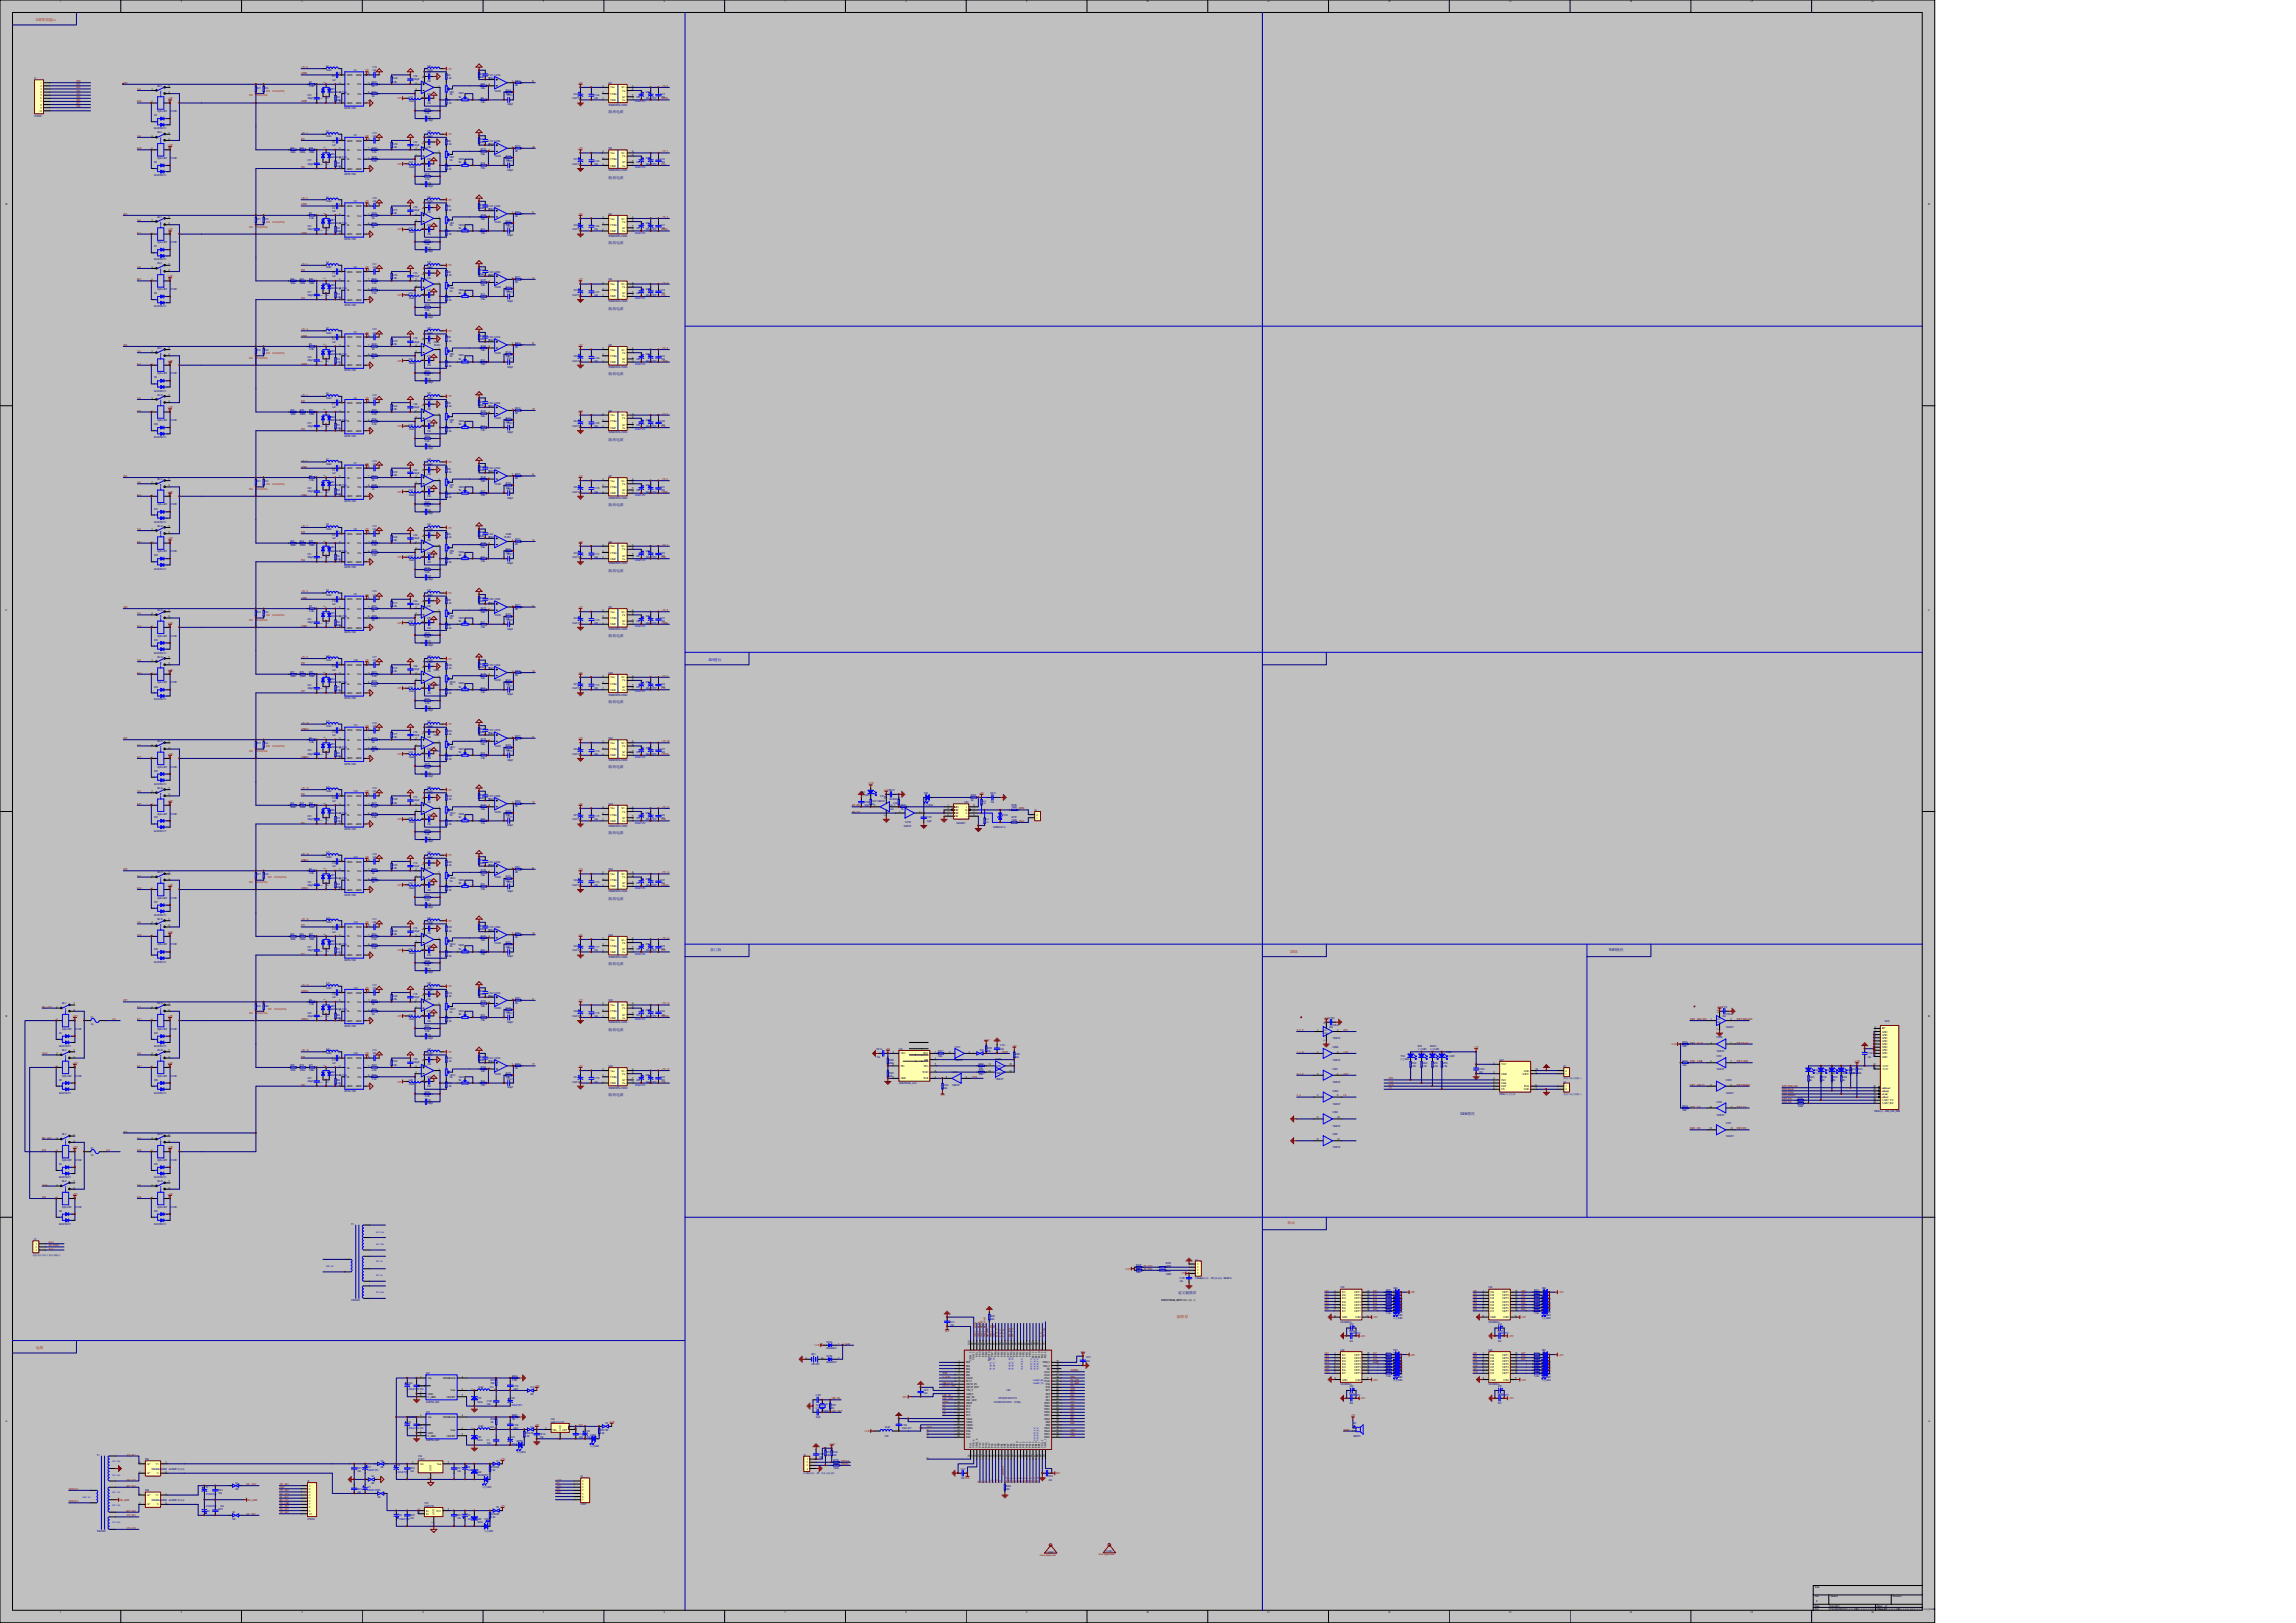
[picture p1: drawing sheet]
<svg xmlns="http://www.w3.org/2000/svg" width="420mm" height="297mm" viewBox="0 0 420 297" stroke-linecap="round" stroke-linejoin="round" font-family="sans-serif">
<defs><g id="words">
<g font-size=".7" fill="#f00">
<text x="6.6" y="3.9">8路模拟输入</text>
<text x="236.1" y="174.3">DDS</text>
<text x="235.5" y="224">驱动</text>
<text x="215.3" y="241.2">触摸屏</text>
<text x="6.6" y="246.9">电源</text>
</g>
<g font-size=".7" fill="#000080">
<text x="111.3" y="20.7">隔离电源</text>
<text x="111.3" y="32.7">隔离电源</text>
<text x="111.3" y="44.7">隔离电源</text>
<text x="111.3" y="56.7">隔离电源</text>
<text x="111.3" y="68.7">隔离电源</text>
<text x="111.3" y="80.6">隔离电源</text>
<text x="111.3" y="92.7">隔离电源</text>
<text x="111.3" y="104.6">隔离电源</text>
<text x="111.3" y="116.6">隔离电源</text>
<text x="111.3" y="128.7">隔离电源</text>
<text x="111.3" y="140.6">隔离电源</text>
<text x="111.3" y="152.6">隔离电源</text>
<text x="111.3" y="164.6">隔离电源</text>
<text x="111.3" y="176.6">隔离电源</text>
<text x="294.3" y="174">WIFI模块</text>
<text x="111.3" y="188.6">隔离电源</text>
<text x="111.3" y="200.6">隔离电源</text>
<text x="267.2" y="204">DDS模块</text>
<text x="215.5" y="236.9">迪文触摸屏</text>
</g>
<g font-size=".7" fill="#00f">
<text x="129.6" y="120.9">485通信</text>
<text x="129.9" y="174">看门狗</text>
</g>
<g font-size=".5">
<text x="11" y=".4">1</text>
<text x="33.1" y=".4">2</text>
<text x="55.2" y=".4">3</text>
<text x="77.3" y=".4">4</text>
<text x="99.3" y=".4">5</text>
<text x="121.4" y=".4">6</text>
<text x="143.5" y=".4">7</text>
<text x="165.6" y=".4">8</text>
<text x="187.7" y=".4">9</text>
<text x="209.7" y=".4">10</text>
<text x="231.8" y=".4">11</text>
<text x="253.9" y=".4">12</text>
<text x="276" y=".4">13</text>
<text x="298.1" y=".4">14</text>
<text x="320.2" y=".4">15</text>
<text x="342.3" y=".4">16</text>
<text x="7.4" y="15.3">1</text>
<text x="7.4" y="15.9">2</text>
<text x="7.4" y="16.5">3</text>
<text x="7.4" y="17.1">4</text>
<text x="7.4" y="17.6">5</text>
<text x="27.7" y="16.5">3</text>
<text x="30.8" y="15.9">5</text>
<text x="30.8" y="17.1">4</text>
<text x="59.5" y="15.2" transform="rotate(-90 59.5 15.2)">3</text>
<text x="62" y="13.6">1</text>
<text x="62" y="15.3">2</text>
<text x="62" y="17.1">3</text>
<text x="63.4" y="13.9">VDD1</text>
<text x="63.4" y="15.6">VI+</text>
<text x="63.4" y="17.3">VI-</text>
<text x="65.1" y="13.9">VDD2</text>
<text x="65.3" y="15.6">VO+</text>
<text x="65.4" y="17.3">VO-</text>
<text x="67.4" y="17.1">6</text>
<text x="67.4" y="15.3">7</text>
<text x="67.4" y="13.6">8</text>
<text x="76" y="16.5">2</text>
<text x="76" y="15.3">3</text>
<text x="77.5" y="18" transform="rotate(-90 77.5 18)">8</text>
<text x="77.5" y="14.3" transform="rotate(-90 77.5 14.3)">4</text>
<text x="80.2" y="15.9">1</text>
<text x="89.4" y="15.6">6</text>
<text x="89.4" y="14.5">5</text>
<text x="93.6" y="15">7 R269</text>
<text x="110.2" y="15.9">2</text>
<text x="110.2" y="17.1">3</text>
<text x="111.7" y="16.2">Vin+</text>
<text x="111.7" y="17.3">CTRL</text>
<text x="113.7" y="16.2">Vo+</text>
<text x="113.8" y="17.9">NC</text>
<text x="113.8" y="16.8">CS</text>
<text x="115.6" y="17.6">5</text>
<text x="115.6" y="16.5">8</text>
<text x="115.6" y="15.9">6</text>
<text x="7.2" y="20.5">10</text>
<text x="7.4" y="18.2">6</text>
<text x="7.4" y="18.8">7</text>
<text x="7.4" y="19.3">8</text>
<text x="7.4" y="19.9">9</text>
<text x="27.7" y="18.8">1</text>
<text x="28.6" y="22.5">3</text>
<text x="30" y="21.9">2</text>
<text x="30" y="23">1</text>
<text x="30.8" y="18.8">2</text>
<text x="59" y="18.2" transform="rotate(-90 59 18.2)">1</text>
<text x="60.1" y="18.2" transform="rotate(-90 60.1 18.2)">2</text>
<text x="62" y="18.8">4</text>
<text x="63.4" y="19.1">GND1</text>
<text x="65.1" y="19.1">GND2</text>
<text x="67.4" y="18.8">5</text>
<text x="110.2" y="18.2">1</text>
<text x="111.7" y="18.5">GND</text>
<text x="113.8" y="18.5">Vo-</text>
<text x="115.6" y="18.2">7</text>
<text x="27.7" y="25.1">3</text>
<text x="27.7" y="27.3">1</text>
<text x="30.8" y="24.5">5</text>
<text x="30.8" y="25.6">4</text>
<text x="30.8" y="27.3">2</text>
<text x="59.5" y="27.1" transform="rotate(-90 59.5 27.1)">3</text>
<text x="62" y="25.6">1</text>
<text x="62" y="27.3">2</text>
<text x="62" y="29">3</text>
<text x="63.4" y="25.9">VDD1</text>
<text x="63.4" y="27.6">VI+</text>
<text x="63.4" y="29.3">VI-</text>
<text x="65.1" y="25.9">VDD2</text>
<text x="65.3" y="27.6">VO+</text>
<text x="65.4" y="29.3">VO-</text>
<text x="67.4" y="29">6</text>
<text x="67.4" y="27.3">7</text>
<text x="67.4" y="25.6">8</text>
<text x="76" y="28.5">2</text>
<text x="76" y="27.3">3</text>
<text x="77.5" y="29.9" transform="rotate(-90 77.5 29.9)">8</text>
<text x="77.5" y="26.3" transform="rotate(-90 77.5 26.3)">4</text>
<text x="80.2" y="27.9">1</text>
<text x="89.4" y="27.6">6</text>
<text x="89.4" y="26.5">5</text>
<text x="93.6" y="27.1">7 R270</text>
<text x="110.2" y="27.9">2</text>
<text x="110.2" y="29">3</text>
<text x="111.7" y="28.2">Vin+</text>
<text x="111.7" y="29.3">CTRL</text>
<text x="113.7" y="28.2">Vo+</text>
<text x="113.8" y="29.9">NC</text>
<text x="113.8" y="28.7">CS</text>
<text x="115.6" y="29.6">5</text>
<text x="115.6" y="28.5">8</text>
<text x="115.6" y="27.9">6</text>
<text x="28.6" y="31">3</text>
<text x="30" y="30.5">2</text>
<text x="30" y="31.6">1</text>
<text x="59" y="30.2" transform="rotate(-90 59 30.2)">1</text>
<text x="60.1" y="30.2" transform="rotate(-90 60.1 30.2)">2</text>
<text x="62" y="30.7">4</text>
<text x="63.4" y="31">GND1</text>
<text x="65.1" y="31">GND2</text>
<text x="67.4" y="30.7">5</text>
<text x="110.2" y="30.2">1</text>
<text x="111.7" y="30.5">GND</text>
<text x="113.8" y="30.5">Vo-</text>
<text x="115.6" y="30.2">7</text>
<text x="1" y="37.5">D</text>
<text x="27.7" y="40.5">3</text>
<text x="30.8" y="39.9">5</text>
<text x="30.8" y="41">4</text>
<text x="59.5" y="39.1" transform="rotate(-90 59.5 39.1)">3</text>
<text x="62" y="37.6">1</text>
<text x="62" y="39.3">2</text>
<text x="62" y="41">3</text>
<text x="63.4" y="37.9">VDD1</text>
<text x="63.4" y="39.6">VI+</text>
<text x="63.4" y="41.3">VI-</text>
<text x="65.1" y="37.9">VDD2</text>
<text x="65.3" y="39.6">VO+</text>
<text x="65.4" y="41.3">VO-</text>
<text x="67.4" y="41">6</text>
<text x="67.4" y="39.3">7</text>
<text x="67.4" y="37.6">8</text>
<text x="76" y="40.5">2</text>
<text x="76" y="39.3">3</text>
<text x="77.5" y="41.9" transform="rotate(-90 77.5 41.9)">8</text>
<text x="77.5" y="38.3" transform="rotate(-90 77.5 38.3)">4</text>
<text x="80.2" y="39.9">1</text>
<text x="89.4" y="39.6">6</text>
<text x="89.4" y="38.5">5</text>
<text x="93.6" y="39">7 R271</text>
<text x="110.2" y="39.9">2</text>
<text x="110.2" y="41">3</text>
<text x="111.7" y="40.2">Vin+</text>
<text x="111.7" y="41.3">CTRL</text>
<text x="113.7" y="40.2">Vo+</text>
<text x="113.8" y="41.9">NC</text>
<text x="113.8" y="40.8">CS</text>
<text x="115.6" y="41.6">5</text>
<text x="115.6" y="40.5">8</text>
<text x="115.6" y="39.9">6</text>
<text x="352.7" y="37.5">D</text>
<text x="27.7" y="42.8">1</text>
<text x="28.6" y="46.5">3</text>
<text x="30" y="45.9">2</text>
<text x="30" y="47">1</text>
<text x="30.8" y="42.8">2</text>
<text x="59" y="42.2" transform="rotate(-90 59 42.2)">1</text>
<text x="60.1" y="42.2" transform="rotate(-90 60.1 42.2)">2</text>
<text x="62" y="42.8">4</text>
<text x="63.4" y="43.1">GND1</text>
<text x="65.1" y="43.1">GND2</text>
<text x="67.4" y="42.8">5</text>
<text x="110.2" y="42.2">1</text>
<text x="111.7" y="42.5">GND</text>
<text x="113.8" y="42.5">Vo-</text>
<text x="115.6" y="42.2">7</text>
<text x="27.7" y="49">3</text>
<text x="27.7" y="51.3">1</text>
<text x="30.8" y="48.5">5</text>
<text x="30.8" y="49.6">4</text>
<text x="30.8" y="51.3">2</text>
<text x="59.5" y="51.1" transform="rotate(-90 59.5 51.1)">3</text>
<text x="62" y="49.6">1</text>
<text x="62" y="51.3">2</text>
<text x="62" y="53">3</text>
<text x="63.4" y="49.9">VDD1</text>
<text x="63.4" y="51.6">VI+</text>
<text x="63.4" y="53.3">VI-</text>
<text x="65.1" y="49.9">VDD2</text>
<text x="65.3" y="51.6">VO+</text>
<text x="65.4" y="53.3">VO-</text>
<text x="67.4" y="53">6</text>
<text x="67.4" y="51.3">7</text>
<text x="67.4" y="49.6">8</text>
<text x="76" y="52.5">2</text>
<text x="76" y="51.3">3</text>
<text x="77.5" y="53.9" transform="rotate(-90 77.5 53.9)">8</text>
<text x="77.5" y="50.3" transform="rotate(-90 77.5 50.3)">4</text>
<text x="80.2" y="51.9">1</text>
<text x="89.4" y="51.6">6</text>
<text x="89.4" y="50.5">5</text>
<text x="93.6" y="51">7 R272</text>
<text x="110.2" y="51.9">2</text>
<text x="110.2" y="53">3</text>
<text x="111.7" y="52.2">Vin+</text>
<text x="111.7" y="53.3">CTRL</text>
<text x="113.7" y="52.2">Vo+</text>
<text x="113.8" y="53.9">NC</text>
<text x="113.8" y="52.7">CS</text>
<text x="115.6" y="53.6">5</text>
<text x="115.6" y="52.5">8</text>
<text x="115.6" y="51.9">6</text>
<text x="28.6" y="55">3</text>
<text x="30" y="54.4">2</text>
<text x="30" y="55.6">1</text>
<text x="59" y="54.2" transform="rotate(-90 59 54.2)">1</text>
<text x="60.1" y="54.2" transform="rotate(-90 60.1 54.2)">2</text>
<text x="62" y="54.7">4</text>
<text x="63.4" y="55">GND1</text>
<text x="65.1" y="55">GND2</text>
<text x="67.4" y="54.7">5</text>
<text x="110.2" y="54.2">1</text>
<text x="111.7" y="54.4">GND</text>
<text x="113.8" y="54.4">Vo-</text>
<text x="115.6" y="54.2">7</text>
<text x="27.7" y="64.5">3</text>
<text x="30.8" y="63.9">5</text>
<text x="30.8" y="65">4</text>
<text x="59.5" y="63.1" transform="rotate(-90 59.5 63.1)">3</text>
<text x="62" y="61.6">1</text>
<text x="62" y="63.3">2</text>
<text x="62" y="65">3</text>
<text x="63.4" y="61.9">VDD1</text>
<text x="63.4" y="63.6">VI+</text>
<text x="63.4" y="65.3">VI-</text>
<text x="65.1" y="61.9">VDD2</text>
<text x="65.3" y="63.6">VO+</text>
<text x="65.4" y="65.3">VO-</text>
<text x="67.4" y="65">6</text>
<text x="67.4" y="63.3">7</text>
<text x="67.4" y="61.6">8</text>
<text x="76" y="64.5">2</text>
<text x="76" y="63.3">3</text>
<text x="77.5" y="65.9" transform="rotate(-90 77.5 65.9)">8</text>
<text x="77.5" y="62.3" transform="rotate(-90 77.5 62.3)">4</text>
<text x="80.2" y="63.9">1</text>
<text x="89.4" y="63.6">6</text>
<text x="89.4" y="62.4">5</text>
<text x="93.6" y="63">7 R273</text>
<text x="110.2" y="63.9">2</text>
<text x="110.2" y="65">3</text>
<text x="111.7" y="64.2">Vin+</text>
<text x="111.7" y="65.3">CTRL</text>
<text x="113.7" y="64.2">Vo+</text>
<text x="113.8" y="65.9">NC</text>
<text x="113.8" y="64.7">CS</text>
<text x="115.6" y="65.6">5</text>
<text x="115.6" y="64.5">8</text>
<text x="115.6" y="63.9">6</text>
<text x="27.7" y="66.7">1</text>
<text x="28.6" y="70.4">3</text>
<text x="30" y="69.9">2</text>
<text x="30" y="71">1</text>
<text x="30.8" y="66.7">2</text>
<text x="59" y="66.2" transform="rotate(-90 59 66.2)">1</text>
<text x="60.1" y="66.2" transform="rotate(-90 60.1 66.2)">2</text>
<text x="62" y="66.7">4</text>
<text x="63.4" y="67">GND1</text>
<text x="65.1" y="67">GND2</text>
<text x="67.4" y="66.7">5</text>
<text x="110.2" y="66.2">1</text>
<text x="111.7" y="66.5">GND</text>
<text x="113.8" y="66.5">Vo-</text>
<text x="115.6" y="66.2">7</text>
<text x="27.7" y="73">3</text>
<text x="27.7" y="75.3">1</text>
<text x="30.8" y="72.4">5</text>
<text x="30.8" y="73.6">4</text>
<text x="30.8" y="75.3">2</text>
<text x="59.5" y="75.1" transform="rotate(-90 59.5 75.1)">3</text>
<text x="62" y="73.6">1</text>
<text x="62" y="75.3">2</text>
<text x="62" y="77">3</text>
<text x="63.4" y="73.9">VDD1</text>
<text x="63.4" y="75.6">VI+</text>
<text x="63.4" y="77.3">VI-</text>
<text x="65.1" y="73.9">VDD2</text>
<text x="65.3" y="75.6">VO+</text>
<text x="65.4" y="77.3">VO-</text>
<text x="67.4" y="77">6</text>
<text x="67.4" y="75.3">7</text>
<text x="67.4" y="73.6">8</text>
<text x="76" y="76.5">2</text>
<text x="76" y="75.3">3</text>
<text x="77.5" y="77.9" transform="rotate(-90 77.5 77.9)">8</text>
<text x="77.5" y="74.3" transform="rotate(-90 77.5 74.3)">4</text>
<text x="80.2" y="75.9">1</text>
<text x="89.4" y="75.6">6</text>
<text x="89.4" y="74.5">5</text>
<text x="93.6" y="75">7 R274</text>
<text x="110.2" y="75.9">2</text>
<text x="110.2" y="77">3</text>
<text x="111.7" y="76.2">Vin+</text>
<text x="111.7" y="77.3">CTRL</text>
<text x="113.7" y="76.2">Vo+</text>
<text x="113.8" y="77.9">NC</text>
<text x="113.8" y="76.8">CS</text>
<text x="115.6" y="77.6">5</text>
<text x="115.6" y="76.5">8</text>
<text x="115.6" y="75.9">6</text>
<text x="28.6" y="79">3</text>
<text x="30" y="78.4">2</text>
<text x="30" y="79.6">1</text>
<text x="59" y="78.2" transform="rotate(-90 59 78.2)">1</text>
<text x="60.1" y="78.2" transform="rotate(-90 60.1 78.2)">2</text>
<text x="62" y="78.7">4</text>
<text x="63.4" y="79">GND1</text>
<text x="65.1" y="79">GND2</text>
<text x="67.4" y="78.7">5</text>
<text x="110.2" y="78.1">1</text>
<text x="111.7" y="78.4">GND</text>
<text x="113.8" y="78.4">Vo-</text>
<text x="115.6" y="78.1">7</text>
<text x="27.7" y="88.4">3</text>
<text x="30.8" y="87.9">5</text>
<text x="30.8" y="89">4</text>
<text x="59.5" y="87.1" transform="rotate(-90 59.5 87.1)">3</text>
<text x="62" y="85.6">1</text>
<text x="62" y="87.3">2</text>
<text x="62" y="89">3</text>
<text x="63.4" y="85.9">VDD1</text>
<text x="63.4" y="87.6">VI+</text>
<text x="63.4" y="89.3">VI-</text>
<text x="65.1" y="85.9">VDD2</text>
<text x="65.3" y="87.6">VO+</text>
<text x="65.4" y="89.3">VO-</text>
<text x="67.4" y="89">6</text>
<text x="67.4" y="87.3">7</text>
<text x="67.4" y="85.6">8</text>
<text x="76" y="88.4">2</text>
<text x="76" y="87.3">3</text>
<text x="77.5" y="89.9" transform="rotate(-90 77.5 89.9)">8</text>
<text x="77.5" y="86.2" transform="rotate(-90 77.5 86.2)">4</text>
<text x="80.2" y="87.9">1</text>
<text x="89.4" y="87.6">6</text>
<text x="89.4" y="86.4">5</text>
<text x="93.6" y="87">7 R275</text>
<text x="110.2" y="87.9">2</text>
<text x="110.2" y="89">3</text>
<text x="111.7" y="88.1">Vin+</text>
<text x="111.7" y="89.3">CTRL</text>
<text x="113.7" y="88.1">Vo+</text>
<text x="113.8" y="89.9">NC</text>
<text x="113.8" y="88.7">CS</text>
<text x="115.6" y="89.6">5</text>
<text x="115.6" y="88.4">8</text>
<text x="115.6" y="87.9">6</text>
<text x="27.7" y="90.7">1</text>
<text x="28.6" y="94.4">3</text>
<text x="30" y="93.9">2</text>
<text x="30" y="95">1</text>
<text x="30.8" y="90.7">2</text>
<text x="59" y="90.2" transform="rotate(-90 59 90.2)">1</text>
<text x="60.1" y="90.2" transform="rotate(-90 60.1 90.2)">2</text>
<text x="62" y="90.7">4</text>
<text x="63.4" y="91">GND1</text>
<text x="65.1" y="91">GND2</text>
<text x="67.4" y="90.7">5</text>
<text x="110.2" y="90.2">1</text>
<text x="111.7" y="90.4">GND</text>
<text x="113.8" y="90.4">Vo-</text>
<text x="115.6" y="90.2">7</text>
<text x="27.7" y="97">3</text>
<text x="27.7" y="99.3">1</text>
<text x="30.8" y="96.4">5</text>
<text x="30.8" y="97.6">4</text>
<text x="30.8" y="99.3">2</text>
<text x="59.5" y="99.1" transform="rotate(-90 59.5 99.1)">3</text>
<text x="62" y="97.6">1</text>
<text x="62" y="99.3">2</text>
<text x="62" y="101">3</text>
<text x="63.4" y="97.9">VDD1</text>
<text x="63.4" y="99.6">VI+</text>
<text x="63.4" y="101.3">VI-</text>
<text x="65.1" y="97.9">VDD2</text>
<text x="65.3" y="99.6">VO+</text>
<text x="65.4" y="101.3">VO-</text>
<text x="67.4" y="101">6</text>
<text x="67.4" y="99.3">7</text>
<text x="67.4" y="97.6">8</text>
<text x="76" y="100.5">2</text>
<text x="76" y="99.3">3</text>
<text x="77.5" y="101.9" transform="rotate(-90 77.5 101.9)">8</text>
<text x="77.5" y="98.3" transform="rotate(-90 77.5 98.3)">4</text>
<text x="80.2" y="99.9">1</text>
<text x="89.4" y="99.6">6</text>
<text x="89.4" y="98.4">5</text>
<text x="93.6" y="99">7 R276</text>
<text x="110.2" y="99.9">2</text>
<text x="110.2" y="101">3</text>
<text x="111.7" y="100.2">Vin+</text>
<text x="111.7" y="101.3">CTRL</text>
<text x="113.7" y="100.2">Vo+</text>
<text x="113.8" y="101.9">NC</text>
<text x="113.8" y="100.7">CS</text>
<text x="115.6" y="101.6">5</text>
<text x="115.6" y="100.5">8</text>
<text x="115.6" y="99.9">6</text>
<text x="28.6" y="103">3</text>
<text x="30" y="102.4">2</text>
<text x="30" y="103.6">1</text>
<text x="59" y="102.2" transform="rotate(-90 59 102.2)">1</text>
<text x="60.1" y="102.2" transform="rotate(-90 60.1 102.2)">2</text>
<text x="62" y="102.7">4</text>
<text x="63.4" y="103">GND1</text>
<text x="65.1" y="103">GND2</text>
<text x="67.4" y="102.7">5</text>
<text x="110.2" y="102.2">1</text>
<text x="111.7" y="102.4">GND</text>
<text x="113.8" y="102.4">Vo-</text>
<text x="115.6" y="102.2">7</text>
<text x="1" y="111.8">C</text>
<text x="27.7" y="112.4">3</text>
<text x="30.8" y="111.8">5</text>
<text x="30.8" y="113">4</text>
<text x="59.5" y="111.1" transform="rotate(-90 59.5 111.1)">3</text>
<text x="62" y="109.6">1</text>
<text x="62" y="111.3">2</text>
<text x="62" y="113">3</text>
<text x="63.4" y="109.9">VDD1</text>
<text x="63.4" y="111.6">VI+</text>
<text x="63.4" y="113.3">VI-</text>
<text x="65.1" y="109.9">VDD2</text>
<text x="65.3" y="111.6">VO+</text>
<text x="65.4" y="113.3">VO-</text>
<text x="67.4" y="113">6</text>
<text x="67.4" y="111.3">7</text>
<text x="67.4" y="109.6">8</text>
<text x="76" y="112.4">2</text>
<text x="76" y="111.3">3</text>
<text x="77.5" y="113.9" transform="rotate(-90 77.5 113.9)">8</text>
<text x="77.5" y="110.2" transform="rotate(-90 77.5 110.2)">4</text>
<text x="80.2" y="111.8">1</text>
<text x="89.4" y="111.6">6</text>
<text x="89.4" y="110.4">5</text>
<text x="93.6" y="111">7 R277</text>
<text x="110.2" y="111.8">2</text>
<text x="110.2" y="113">3</text>
<text x="111.7" y="112.1">Vin+</text>
<text x="111.7" y="113.3">CTRL</text>
<text x="113.7" y="112.1">Vo+</text>
<text x="113.8" y="113.9">NC</text>
<text x="113.8" y="112.7">CS</text>
<text x="115.6" y="113.6">5</text>
<text x="115.6" y="112.4">8</text>
<text x="115.6" y="111.8">6</text>
<text x="352.7" y="111.8">C</text>
<text x="27.7" y="114.7">1</text>
<text x="28.6" y="118.4">3</text>
<text x="30" y="117.9">2</text>
<text x="30" y="119">1</text>
<text x="30.8" y="114.7">2</text>
<text x="59" y="114.2" transform="rotate(-90 59 114.2)">1</text>
<text x="60.1" y="114.2" transform="rotate(-90 60.1 114.2)">2</text>
<text x="62" y="114.7">4</text>
<text x="63.4" y="115">GND1</text>
<text x="65.1" y="115">GND2</text>
<text x="67.4" y="114.7">5</text>
<text x="110.2" y="114.1">1</text>
<text x="111.7" y="114.4">GND</text>
<text x="113.8" y="114.4">Vo-</text>
<text x="115.6" y="114.1">7</text>
<text x="27.7" y="121">3</text>
<text x="27.7" y="123.3">1</text>
<text x="30.8" y="120.4">5</text>
<text x="30.8" y="121.6">4</text>
<text x="30.8" y="123.3">2</text>
<text x="59.5" y="123.1" transform="rotate(-90 59.5 123.1)">3</text>
<text x="62" y="121.6">1</text>
<text x="62" y="123.3">2</text>
<text x="62" y="125">3</text>
<text x="63.4" y="121.8">VDD1</text>
<text x="63.4" y="123.6">VI+</text>
<text x="63.4" y="125.3">VI-</text>
<text x="65.1" y="121.8">VDD2</text>
<text x="65.3" y="123.6">VO+</text>
<text x="65.4" y="125.3">VO-</text>
<text x="67.4" y="125">6</text>
<text x="67.4" y="123.3">7</text>
<text x="67.4" y="121.6">8</text>
<text x="76" y="124.4">2</text>
<text x="76" y="123.3">3</text>
<text x="77.5" y="125.9" transform="rotate(-90 77.5 125.9)">8</text>
<text x="77.5" y="122.2" transform="rotate(-90 77.5 122.2)">4</text>
<text x="80.2" y="123.9">1</text>
<text x="89.4" y="123.6">6</text>
<text x="89.4" y="122.4">5</text>
<text x="93.6" y="123">7 R278</text>
<text x="110.2" y="123.9">2</text>
<text x="110.2" y="125">3</text>
<text x="111.7" y="124.1">Vin+</text>
<text x="111.7" y="125.3">CTRL</text>
<text x="113.7" y="124.1">Vo+</text>
<text x="113.8" y="125.9">NC</text>
<text x="113.8" y="124.7">CS</text>
<text x="115.6" y="125.6">5</text>
<text x="115.6" y="124.4">8</text>
<text x="115.6" y="123.9">6</text>
<text x="28.6" y="127">3</text>
<text x="30" y="126.4">2</text>
<text x="30" y="127.6">1</text>
<text x="59" y="126.2" transform="rotate(-90 59 126.2)">1</text>
<text x="60.1" y="126.2" transform="rotate(-90 60.1 126.2)">2</text>
<text x="62" y="126.7">4</text>
<text x="63.4" y="127">GND1</text>
<text x="65.1" y="127">GND2</text>
<text x="67.4" y="126.7">5</text>
<text x="110.2" y="126.2">1</text>
<text x="111.7" y="126.4">GND</text>
<text x="113.8" y="126.4">Vo-</text>
<text x="115.6" y="126.2">7</text>
<text x="27.7" y="136.4">3</text>
<text x="30.8" y="135.8">5</text>
<text x="30.8" y="137">4</text>
<text x="59.5" y="135.1" transform="rotate(-90 59.5 135.1)">3</text>
<text x="62" y="133.6">1</text>
<text x="62" y="135.3">2</text>
<text x="62" y="137">3</text>
<text x="63.4" y="133.9">VDD1</text>
<text x="63.4" y="135.6">VI+</text>
<text x="63.4" y="137.3">VI-</text>
<text x="65.1" y="133.9">VDD2</text>
<text x="65.3" y="135.6">VO+</text>
<text x="65.4" y="137.3">VO-</text>
<text x="67.4" y="137">6</text>
<text x="67.4" y="135.3">7</text>
<text x="67.4" y="133.6">8</text>
<text x="76" y="136.4">2</text>
<text x="76" y="135.3">3</text>
<text x="77.5" y="137.9" transform="rotate(-90 77.5 137.9)">8</text>
<text x="77.5" y="134.2" transform="rotate(-90 77.5 134.2)">4</text>
<text x="80.2" y="135.8">1</text>
<text x="89.4" y="135.6">6</text>
<text x="89.4" y="134.4">5</text>
<text x="93.6" y="135">7 R279</text>
<text x="110.2" y="135.8">2</text>
<text x="110.2" y="137">3</text>
<text x="111.7" y="136.1">Vin+</text>
<text x="111.7" y="137.3">CTRL</text>
<text x="113.7" y="136.1">Vo+</text>
<text x="113.8" y="137.8">NC</text>
<text x="113.8" y="136.7">CS</text>
<text x="115.6" y="137.6">5</text>
<text x="115.6" y="136.4">8</text>
<text x="115.6" y="135.8">6</text>
<text x="27.7" y="138.7">1</text>
<text x="28.6" y="142.4">3</text>
<text x="30" y="141.9">2</text>
<text x="30" y="143">1</text>
<text x="30.8" y="138.7">2</text>
<text x="59" y="138.2" transform="rotate(-90 59 138.2)">1</text>
<text x="60.1" y="138.2" transform="rotate(-90 60.1 138.2)">2</text>
<text x="62" y="138.7">4</text>
<text x="63.4" y="139">GND1</text>
<text x="65.1" y="139">GND2</text>
<text x="67.4" y="138.7">5</text>
<text x="110.2" y="138.1">1</text>
<text x="111.7" y="138.4">GND</text>
<text x="113.8" y="138.4">Vo-</text>
<text x="115.6" y="138.1">7</text>
<text x="27.7" y="145">3</text>
<text x="27.7" y="147.3">1</text>
<text x="30.8" y="144.4">5</text>
<text x="30.8" y="145.5">4</text>
<text x="30.8" y="147.3">2</text>
<text x="59.5" y="147.1" transform="rotate(-90 59.5 147.1)">3</text>
<text x="62" y="145.5">1</text>
<text x="62" y="147.3">2</text>
<text x="62" y="149">3</text>
<text x="63.4" y="145.8">VDD1</text>
<text x="63.4" y="147.6">VI+</text>
<text x="63.4" y="149.3">VI-</text>
<text x="65.1" y="145.8">VDD2</text>
<text x="65.3" y="147.6">VO+</text>
<text x="65.4" y="149.3">VO-</text>
<text x="67.4" y="149">6</text>
<text x="67.4" y="147.3">7</text>
<text x="67.4" y="145.5">8</text>
<text x="76" y="148.4">2</text>
<text x="76" y="147.3">3</text>
<text x="77.5" y="149.9" transform="rotate(-90 77.5 149.9)">8</text>
<text x="77.5" y="146.2" transform="rotate(-90 77.5 146.2)">4</text>
<text x="80.2" y="147.8">1</text>
<text x="89.4" y="147.6">6</text>
<text x="89.4" y="146.4">5</text>
<text x="93.6" y="147">7 R280</text>
<text x="110.2" y="147.8">2</text>
<text x="110.2" y="149">3</text>
<text x="111.7" y="148.1">Vin+</text>
<text x="111.7" y="149.3">CTRL</text>
<text x="113.7" y="148.1">Vo+</text>
<text x="113.8" y="149.9">NC</text>
<text x="113.8" y="148.7">CS</text>
<text x="115.6" y="149.6">5</text>
<text x="115.6" y="148.4">8</text>
<text x="115.6" y="147.8">6</text>
<text x="159.9" y="147.6">2</text>
<text x="162" y="149.3" transform="rotate(-90 162 149.3)">7</text>
<text x="162" y="146.2" transform="rotate(-90 162 146.2)">14</text>
<text x="163.6" y="147.6">1</text>
<text x="164.5" y="148.7">3</text>
<text x="168.1" y="148.7">4</text>
<text x="173.3" y="147.6">1</text>
<text x="173.3" y="148.1">2</text>
<text x="173.3" y="148.7">3</text>
<text x="173.3" y="149.3">4</text>
<text x="174.8" y="147.8">RO</text>
<text x="174.8" y="148.4">RE</text>
<text x="174.8" y="149">DE</text>
<text x="174.8" y="149.6">DI</text>
<text x="176.6" y="148.4">B</text>
<text x="176.6" y="149">A</text>
<text x="176.7" y="147.8">+</text>
<text x="176.8" y="149.6">-</text>
<text x="178.1" y="147.6">8</text>
<text x="178.1" y="148.1">7</text>
<text x="178.1" y="148.7">6</text>
<text x="178.1" y="149.3">5</text>
<text x="189.6" y="149.9">1</text>
<text x="189.6" y="149.3">2</text>
<text x="28.6" y="151">3</text>
<text x="30" y="150.4">2</text>
<text x="30" y="151.6">1</text>
<text x="59" y="150.2" transform="rotate(-90 59 150.2)">1</text>
<text x="60.1" y="150.2" transform="rotate(-90 60.1 150.2)">2</text>
<text x="62" y="150.7">4</text>
<text x="63.4" y="151">GND1</text>
<text x="65.1" y="151">GND2</text>
<text x="67.4" y="150.7">5</text>
<text x="110.2" y="150.1">1</text>
<text x="111.7" y="150.4">GND</text>
<text x="113.8" y="150.4">Vo-</text>
<text x="115.6" y="150.1">7</text>
<text x="27.7" y="160.4">3</text>
<text x="30.8" y="159.9">5</text>
<text x="30.8" y="161">4</text>
<text x="59.5" y="159.1" transform="rotate(-90 59.5 159.1)">3</text>
<text x="62" y="157.6">1</text>
<text x="62" y="159.3">2</text>
<text x="62" y="161">3</text>
<text x="63.4" y="157.9">VDD1</text>
<text x="63.4" y="159.6">VI+</text>
<text x="63.4" y="161.2">VI-</text>
<text x="65.1" y="157.9">VDD2</text>
<text x="65.3" y="159.6">VO+</text>
<text x="65.4" y="161.2">VO-</text>
<text x="67.4" y="161">6</text>
<text x="67.4" y="159.3">7</text>
<text x="67.4" y="157.6">8</text>
<text x="76" y="160.4">2</text>
<text x="76" y="159.3">3</text>
<text x="77.5" y="161.9" transform="rotate(-90 77.5 161.9)">8</text>
<text x="77.5" y="158.2" transform="rotate(-90 77.5 158.2)">4</text>
<text x="80.2" y="159.9">1</text>
<text x="89.4" y="159.6">6</text>
<text x="89.4" y="158.4">5</text>
<text x="93.6" y="159">7 R281</text>
<text x="110.2" y="159.9">2</text>
<text x="110.2" y="161">3</text>
<text x="111.7" y="160.1">Vin+</text>
<text x="111.7" y="161.2">CTRL</text>
<text x="113.7" y="160.1">Vo+</text>
<text x="113.8" y="161.8">NC</text>
<text x="113.8" y="160.7">CS</text>
<text x="115.6" y="161.5">5</text>
<text x="115.6" y="160.4">8</text>
<text x="115.6" y="159.9">6</text>
<text x="27.7" y="162.7">1</text>
<text x="28.6" y="166.4">3</text>
<text x="30" y="165.8">2</text>
<text x="30" y="167">1</text>
<text x="30.8" y="162.7">2</text>
<text x="59" y="162.1" transform="rotate(-90 59 162.1)">1</text>
<text x="60.1" y="162.1" transform="rotate(-90 60.1 162.1)">2</text>
<text x="62" y="162.7">4</text>
<text x="63.4" y="163">GND1</text>
<text x="65.1" y="163">GND2</text>
<text x="67.4" y="162.7">5</text>
<text x="110.2" y="162.1">1</text>
<text x="111.7" y="162.4">GND</text>
<text x="113.8" y="162.4">Vo-</text>
<text x="115.6" y="162.1">7</text>
<text x="27.7" y="169">3</text>
<text x="27.7" y="171.3">1</text>
<text x="30.8" y="168.4">5</text>
<text x="30.8" y="169.5">4</text>
<text x="30.8" y="171.3">2</text>
<text x="59.5" y="171.1" transform="rotate(-90 59.5 171.1)">3</text>
<text x="62" y="169.5">1</text>
<text x="62" y="171.3">2</text>
<text x="62" y="173">3</text>
<text x="63.4" y="169.8">VDD1</text>
<text x="63.4" y="171.5">VI+</text>
<text x="63.4" y="173.3">VI-</text>
<text x="65.1" y="169.8">VDD2</text>
<text x="65.3" y="171.5">VO+</text>
<text x="65.4" y="173.3">VO-</text>
<text x="67.4" y="173">6</text>
<text x="67.4" y="171.3">7</text>
<text x="67.4" y="169.5">8</text>
<text x="76" y="172.4">2</text>
<text x="76" y="171.3">3</text>
<text x="77.5" y="173.9" transform="rotate(-90 77.5 173.9)">8</text>
<text x="77.5" y="170.2" transform="rotate(-90 77.5 170.2)">4</text>
<text x="80.2" y="171.8">1</text>
<text x="89.4" y="171.5">6</text>
<text x="89.4" y="170.4">5</text>
<text x="93.6" y="171">7 R282</text>
<text x="110.2" y="171.8">2</text>
<text x="110.2" y="173">3</text>
<text x="111.7" y="172.1">Vin+</text>
<text x="111.7" y="173.3">CTRL</text>
<text x="113.7" y="172.1">Vo+</text>
<text x="113.8" y="173.8">NC</text>
<text x="113.8" y="172.7">CS</text>
<text x="115.6" y="173.6">5</text>
<text x="115.6" y="172.4">8</text>
<text x="115.6" y="171.8">6</text>
<text x="28.6" y="175">3</text>
<text x="30" y="174.4">2</text>
<text x="30" y="175.6">1</text>
<text x="59" y="174.2" transform="rotate(-90 59 174.2)">1</text>
<text x="60.1" y="174.2" transform="rotate(-90 60.1 174.2)">2</text>
<text x="62" y="174.7">4</text>
<text x="63.4" y="175">GND1</text>
<text x="65.1" y="175">GND2</text>
<text x="67.4" y="174.7">5</text>
<text x="110.2" y="174.1">1</text>
<text x="111.7" y="174.4">GND</text>
<text x="113.8" y="174.4">Vo-</text>
<text x="115.6" y="174.1">7</text>
<text x="10.3" y="184.4">3</text>
<text x="13.4" y="183.8">5</text>
<text x="13.4" y="185">4</text>
<text x="27.7" y="184.4">3</text>
<text x="30.8" y="183.8">5</text>
<text x="30.8" y="185">4</text>
<text x="59.5" y="183.1" transform="rotate(-90 59.5 183.1)">3</text>
<text x="62" y="181.5">1</text>
<text x="62" y="183.3">2</text>
<text x="62" y="185">3</text>
<text x="63.4" y="181.8">VDD1</text>
<text x="63.4" y="183.6">VI+</text>
<text x="63.4" y="185.3">VI-</text>
<text x="65.1" y="181.8">VDD2</text>
<text x="65.3" y="183.6">VO+</text>
<text x="65.4" y="185.3">VO-</text>
<text x="67.4" y="185">6</text>
<text x="67.4" y="183.3">7</text>
<text x="67.4" y="181.5">8</text>
<text x="76" y="184.4">2</text>
<text x="76" y="183.3">3</text>
<text x="77.5" y="185.9" transform="rotate(-90 77.5 185.9)">8</text>
<text x="77.5" y="182.2" transform="rotate(-90 77.5 182.2)">4</text>
<text x="80.2" y="183.8">1</text>
<text x="89.4" y="183.6">6</text>
<text x="89.4" y="182.4">5</text>
<text x="93.6" y="183">7 R283</text>
<text x="110.2" y="183.8">2</text>
<text x="110.2" y="185">3</text>
<text x="111.7" y="184.1">Vin+</text>
<text x="111.7" y="185.3">CTRL</text>
<text x="113.7" y="184.1">Vo+</text>
<text x="113.8" y="185.8">NC</text>
<text x="113.8" y="184.7">CS</text>
<text x="115.6" y="185.5">5</text>
<text x="115.6" y="184.4">8</text>
<text x="115.6" y="183.8">6</text>
<text x="314.4" y="185.3" transform="rotate(-90 314.4 185.3)">14</text>
<text x="1" y="186.1">B</text>
<text x="10.3" y="186.7">1</text>
<text x="11.2" y="190.4">3</text>
<text x="12.6" y="189.8">2</text>
<text x="12.6" y="191">1</text>
<text x="13.4" y="186.7">2</text>
<text x="27.7" y="186.7">1</text>
<text x="28.6" y="190.4">3</text>
<text x="30" y="189.8">2</text>
<text x="30" y="191">1</text>
<text x="30.8" y="186.7">2</text>
<text x="59" y="186.2" transform="rotate(-90 59 186.2)">1</text>
<text x="60.1" y="186.2" transform="rotate(-90 60.1 186.2)">2</text>
<text x="62" y="186.7">4</text>
<text x="63.4" y="187">GND1</text>
<text x="65.1" y="187">GND2</text>
<text x="67.4" y="186.7">5</text>
<text x="110.2" y="186.1">1</text>
<text x="111.7" y="186.4">GND</text>
<text x="113.8" y="186.4">Vo-</text>
<text x="115.6" y="186.1">7</text>
<text x="241" y="188.7">1</text>
<text x="242.5" y="190.4" transform="rotate(-90 242.5 190.4)">7</text>
<text x="242.5" y="187.4" transform="rotate(-90 242.5 187.4)">14</text>
<text x="244.6" y="188.7">2</text>
<text x="312.9" y="186.7">1</text>
<text x="312.9" y="191">4</text>
<text x="314.4" y="188.4" transform="rotate(-90 314.4 188.4)">7</text>
<text x="316.6" y="186.7">2</text>
<text x="316.6" y="191">3</text>
<text x="342.7" y="190.4">11</text>
<text x="342.7" y="191">12</text>
<text x="342.7" y="191.6">17</text>
<text x="342.9" y="188.7">1</text>
<text x="342.9" y="188.1">2</text>
<text x="342.9" y="189.3">3</text>
<text x="342.9" y="189.8">8</text>
<text x="344.3" y="189">GND</text>
<text x="344.3" y="188.4">RF</text>
<text x="344.3" y="189.5">GND</text>
<text x="344.3" y="190.7">GND</text>
<text x="344.3" y="191.3">GND</text>
<text x="344.3" y="191.8">GND</text>
<text x="344.3" y="190.1">GND</text>
<text x="352.7" y="186.1">B</text>
<text x="10.3" y="193">3</text>
<text x="10.3" y="195.2">1</text>
<text x="13.4" y="192.4">5</text>
<text x="13.4" y="193.5">4</text>
<text x="13.4" y="195.2">2</text>
<text x="27.7" y="193">3</text>
<text x="27.7" y="195.2">1</text>
<text x="30.8" y="192.4">5</text>
<text x="30.8" y="193.5">4</text>
<text x="30.8" y="195.2">2</text>
<text x="59.5" y="195.1" transform="rotate(-90 59.5 195.1)">3</text>
<text x="62" y="193.5">1</text>
<text x="62" y="195.2">2</text>
<text x="62" y="197">3</text>
<text x="63.4" y="193.8">VDD1</text>
<text x="63.4" y="195.5">VI+</text>
<text x="63.4" y="197.2">VI-</text>
<text x="65.1" y="193.8">VDD2</text>
<text x="65.3" y="195.5">VO+</text>
<text x="65.4" y="197.2">VO-</text>
<text x="67.4" y="197">6</text>
<text x="67.4" y="195.2">7</text>
<text x="67.4" y="193.5">8</text>
<text x="76" y="196.4">2</text>
<text x="76" y="195.2">3</text>
<text x="77.5" y="197.9" transform="rotate(-90 77.5 197.9)">8</text>
<text x="77.5" y="194.2" transform="rotate(-90 77.5 194.2)">4</text>
<text x="80.2" y="195.8">1</text>
<text x="89.4" y="195.5">6</text>
<text x="89.4" y="194.4">5</text>
<text x="93.6" y="195">7 R284</text>
<text x="110.2" y="195.8">2</text>
<text x="110.2" y="197">3</text>
<text x="111.7" y="196.1">Vin+</text>
<text x="111.7" y="197.2">CTRL</text>
<text x="113.7" y="196.1">Vo+</text>
<text x="113.8" y="197.8">NC</text>
<text x="113.8" y="196.7">CS</text>
<text x="115.6" y="197.5">5</text>
<text x="115.6" y="196.4">8</text>
<text x="115.6" y="195.8">6</text>
<text x="163.3" y="192.7">2</text>
<text x="163.3" y="197.2">3</text>
<text x="163.3" y="195">4</text>
<text x="164.8" y="193">VCC</text>
<text x="164.8" y="197.5">GND</text>
<text x="164.8" y="195.2">PFI</text>
<text x="168.7" y="196.4">WDO</text>
<text x="168.9" y="197.5">WDI</text>
<text x="168.9" y="193">RST</text>
<text x="169" y="195.2">PFO</text>
<text x="169.1" y="194.1">MR</text>
<text x="171" y="193.8">1</text>
<text x="171" y="195">5</text>
<text x="171" y="197.2">6</text>
<text x="171" y="192.7">7</text>
<text x="171" y="196.1">8</text>
<text x="173" y="197.2">8</text>
<text x="173.6" y="192.7">5</text>
<text x="176.7" y="197.2">9</text>
<text x="177.2" y="192.7">6</text>
<text x="180.8" y="196.1">13</text>
<text x="180.8" y="195">11</text>
<text x="184.7" y="196.1">12</text>
<text x="184.7" y="195">10</text>
<text x="241" y="192.7">3</text>
<text x="241" y="196.7">5</text>
<text x="244.6" y="192.7">4</text>
<text x="244.6" y="196.7">6</text>
<text x="273.2" y="194.7">1</text>
<text x="273.2" y="196.4">2</text>
<text x="273.2" y="197.5">3</text>
<text x="274.7" y="195">VCC</text>
<text x="274.7" y="196.7">GND</text>
<text x="274.7" y="197.8">FSY</text>
<text x="278.5" y="196.7">VOUT</text>
<text x="278.8" y="196.1">GND</text>
<text x="280.9" y="196.4">9</text>
<text x="280.9" y="195.8">10</text>
<text x="286.3" y="196.7">1</text>
<text x="286.3" y="196.1">2</text>
<text x="312.9" y="194.4">6</text>
<text x="316.6" y="194.4">5</text>
<text x="342.7" y="195">13</text>
<text x="342.7" y="195.5">14</text>
<text x="342.7" y="192.1">28</text>
<text x="342.7" y="192.7">29</text>
<text x="342.7" y="193.3">44</text>
<text x="344.3" y="195.2">+3.3V</text>
<text x="344.3" y="195.8">+3.3V</text>
<text x="344.3" y="192.4">GND</text>
<text x="344.3" y="193">GND</text>
<text x="344.3" y="193.5">GND</text>
<text x="11.2" y="199">3</text>
<text x="12.6" y="198.4">2</text>
<text x="12.6" y="199.5">1</text>
<text x="28.6" y="199">3</text>
<text x="30" y="198.4">2</text>
<text x="30" y="199.5">1</text>
<text x="59" y="198.2" transform="rotate(-90 59 198.2)">1</text>
<text x="60.1" y="198.2" transform="rotate(-90 60.1 198.2)">2</text>
<text x="62" y="198.7">4</text>
<text x="63.4" y="199">GND1</text>
<text x="65.1" y="199">GND2</text>
<text x="67.4" y="198.7">5</text>
<text x="110.2" y="198.1">1</text>
<text x="111.7" y="198.4">GND</text>
<text x="113.8" y="198.4">Vo-</text>
<text x="115.6" y="198.1">7</text>
<text x="241" y="200.7">9</text>
<text x="244.6" y="200.7">8</text>
<text x="273.2" y="198.1">4</text>
<text x="273.2" y="198.7">5</text>
<text x="273.2" y="199.3">6</text>
<text x="274.7" y="198.4">CLK</text>
<text x="274.7" y="199">DAT</text>
<text x="274.7" y="199.5">CS</text>
<text x="278.8" y="199.5">GND</text>
<text x="278.8" y="199">PGA</text>
<text x="280.9" y="199.3">7</text>
<text x="280.9" y="198.7">8</text>
<text x="286.3" y="199">1</text>
<text x="286.3" y="199.5">2</text>
<text x="312.7" y="202.7">10</text>
<text x="312.9" y="198.7">9</text>
<text x="316.6" y="198.7">8</text>
<text x="316.6" y="202.7">11</text>
<text x="342.7" y="201.3">19</text>
<text x="342.7" y="201.8">20</text>
<text x="342.7" y="199">21</text>
<text x="342.7" y="199.5">22</text>
<text x="342.7" y="200.1">23</text>
<text x="342.9" y="200.7">4</text>
<text x="344.3" y="201">nReset</text>
<text x="344.3" y="201.5">UART_TX</text>
<text x="344.3" y="202.1">UART_RX</text>
<text x="344.3" y="199.3">nReload</text>
<text x="344.3" y="199.8">nReady</text>
<text x="344.3" y="200.4">nLink</text>
<text x="10.3" y="208.4">3</text>
<text x="13.4" y="207.8">5</text>
<text x="13.4" y="209">4</text>
<text x="27.7" y="208.4">3</text>
<text x="30.8" y="207.8">5</text>
<text x="30.8" y="209">4</text>
<text x="240.8" y="204.7">11</text>
<text x="240.8" y="208.7">13</text>
<text x="244.6" y="204.7">10</text>
<text x="244.6" y="208.7">12</text>
<text x="312.7" y="206.7">13</text>
<text x="316.6" y="206.7">12</text>
<text x="10.3" y="210.7">1</text>
<text x="11.2" y="214.4">3</text>
<text x="12.6" y="213.8">2</text>
<text x="12.6" y="215">1</text>
<text x="13.4" y="210.7">2</text>
<text x="27.7" y="210.7">1</text>
<text x="28.6" y="214.4">3</text>
<text x="30" y="213.8">2</text>
<text x="30" y="215">1</text>
<text x="30.8" y="210.7">2</text>
<text x="10.3" y="217">3</text>
<text x="10.3" y="219.2">1</text>
<text x="13.4" y="216.4">5</text>
<text x="13.4" y="217.5">4</text>
<text x="13.4" y="219.2">2</text>
<text x="27.7" y="217">3</text>
<text x="27.7" y="219.2">1</text>
<text x="30.8" y="216.4">5</text>
<text x="30.8" y="217.5">4</text>
<text x="30.8" y="219.2">2</text>
<text x="6.6" y="227.8">1</text>
<text x="11.2" y="223">3</text>
<text x="12.6" y="222.4">2</text>
<text x="12.6" y="223.5">1</text>
<text x="28.6" y="223">3</text>
<text x="30" y="222.4">2</text>
<text x="30" y="223.5">1</text>
<text x="6.6" y="228.4">2</text>
<text x="6.6" y="228.9">3</text>
<text x="219" y="231.5">1</text>
<text x="219" y="232.1">2</text>
<text x="219" y="232.7">3</text>
<text x="219" y="233.2">4</text>
<text x="212.4" y="238.1">DMG72720C041_03WTC</text>
<text x="244.1" y="236.4">1</text>
<text x="244.1" y="236.9">2</text>
<text x="244.1" y="237.5">3</text>
<text x="244.1" y="238.1">4</text>
<text x="244.1" y="238.7">5</text>
<text x="244.1" y="239.2">6</text>
<text x="244.1" y="239.8">7</text>
<text x="245.5" y="236.6">IN1</text>
<text x="245.5" y="237.2">IN2</text>
<text x="245.5" y="237.8">IN3</text>
<text x="245.5" y="238.4">IN4</text>
<text x="245.5" y="238.9">IN5</text>
<text x="245.5" y="239.5">IN6</text>
<text x="247.8" y="236.6">OUT1</text>
<text x="247.8" y="237.8">OUT3</text>
<text x="247.8" y="238.4">OUT4</text>
<text x="247.8" y="238.9">OUT5</text>
<text x="247.8" y="239.5">OUT6</text>
<text x="247.8" y="237.2">OUT2</text>
<text x="250.1" y="236.4">16</text>
<text x="250.1" y="237.5">14</text>
<text x="250.1" y="238.1">13</text>
<text x="250.1" y="238.7">12</text>
<text x="250.1" y="239.2">11</text>
<text x="250.1" y="239.8">10</text>
<text x="250.1" y="236.9">15</text>
<text x="271.2" y="236.4">1</text>
<text x="271.2" y="236.9">2</text>
<text x="271.2" y="237.5">3</text>
<text x="271.2" y="238.1">4</text>
<text x="271.2" y="238.7">5</text>
<text x="271.2" y="239.2">6</text>
<text x="271.2" y="239.8">7</text>
<text x="272.7" y="236.6">IN1</text>
<text x="272.7" y="237.2">IN2</text>
<text x="272.7" y="237.8">IN3</text>
<text x="272.7" y="238.4">IN4</text>
<text x="272.7" y="238.9">IN5</text>
<text x="272.7" y="239.5">IN6</text>
<text x="274.9" y="236.6">OUT1</text>
<text x="274.9" y="237.8">OUT3</text>
<text x="274.9" y="238.4">OUT4</text>
<text x="274.9" y="238.9">OUT5</text>
<text x="274.9" y="239.5">OUT6</text>
<text x="274.9" y="237.2">OUT2</text>
<text x="277.2" y="236.4">16</text>
<text x="277.2" y="237.5">14</text>
<text x="277.2" y="238.1">13</text>
<text x="277.2" y="238.7">12</text>
<text x="277.2" y="239.2">11</text>
<text x="277.2" y="239.8">10</text>
<text x="277.2" y="236.9">15</text>
<text x="244.1" y="241">8</text>
<text x="245.5" y="240.1">IN7</text>
<text x="245.5" y="241.2">GND</text>
<text x="247.8" y="240.1">OUT7</text>
<text x="247.9" y="241.2">COM</text>
<text x="250.1" y="241">9</text>
<text x="271.2" y="241">8</text>
<text x="272.7" y="240.1">IN7</text>
<text x="272.7" y="241.2">GND</text>
<text x="274.9" y="240.1">OUT7</text>
<text x="275" y="241.2">COM</text>
<text x="277.2" y="241">9</text>
<text x="147.4" y="248.7">2</text>
<text x="148.8" y="249">-+</text>
<text x="150.2" y="246.1">4</text>
<text x="150.2" y="248.7">31</text>
<text x="153.3" y="246.1">1</text>
<text x="153.3" y="248.7">2</text>
<text x="175.3" y="249.2">1</text>
<text x="175.3" y="249.8">2</text>
<text x="175.3" y="250.4">3</text>
<text x="175.3" y="251">4</text>
<text x="175.3" y="251.5">5</text>
<text x="176.7" y="249.5">PE2</text>
<text x="176.7" y="250.1">PE3</text>
<text x="176.7" y="250.7">PE4</text>
<text x="176.7" y="251.2">PE5</text>
<text x="176.7" y="251.8">PE6</text>
<text x="177.4" y="246.2" transform="rotate(-90 177.4 246.2)">100</text>
<text x="177.7" y="249.1" transform="rotate(-90 177.7 249.1)">VDD_3</text>
<text x="178" y="246.2" transform="rotate(-90 178 246.2)">99</text>
<text x="178.3" y="248.9" transform="rotate(-90 178.3 248.9)">VSS_3</text>
<text x="178.6" y="246.2" transform="rotate(-90 178.6 246.2)">98</text>
<text x="178.9" y="248.3" transform="rotate(-90 178.9 248.3)">PE1</text>
<text x="179.2" y="246.2" transform="rotate(-90 179.2 246.2)">97</text>
<text x="179.4" y="248.3" transform="rotate(-90 179.4 248.3)">PE0</text>
<text x="179.7" y="246.2" transform="rotate(-90 179.7 246.2)">96</text>
<text x="180" y="248.3" transform="rotate(-90 180 248.3)">PB9</text>
<text x="180.3" y="246.2" transform="rotate(-90 180.3 246.2)">95</text>
<text x="180.6" y="248.3" transform="rotate(-90 180.6 248.3)">PB8</text>
<text x="180.8" y="246.2" transform="rotate(-90 180.8 246.2)">94</text>
<text x="181.1" y="249.1" transform="rotate(-90 181.1 249.1)">BOOT0</text>
<text x="181.4" y="246.2" transform="rotate(-90 181.4 246.2)">93</text>
<text x="181.7" y="248.3" transform="rotate(-90 181.7 248.3)">PB7</text>
<text x="182" y="246.2" transform="rotate(-90 182 246.2)">92</text>
<text x="182.3" y="248.3" transform="rotate(-90 182.3 248.3)">PB6</text>
<text x="182.5" y="246.2" transform="rotate(-90 182.5 246.2)">91</text>
<text x="182.8" y="248.3" transform="rotate(-90 182.8 248.3)">PB5</text>
<text x="183.1" y="246.2" transform="rotate(-90 183.1 246.2)">90</text>
<text x="183.4" y="248.3" transform="rotate(-90 183.4 248.3)">PB4</text>
<text x="183.7" y="246.2" transform="rotate(-90 183.7 246.2)">89</text>
<text x="184" y="248.3" transform="rotate(-90 184 248.3)">PB3</text>
<text x="184.3" y="246.2" transform="rotate(-90 184.3 246.2)">88</text>
<text x="184.6" y="248.3" transform="rotate(-90 184.6 248.3)">PD7</text>
<text x="184.8" y="246.2" transform="rotate(-90 184.8 246.2)">87</text>
<text x="185.1" y="248.3" transform="rotate(-90 185.1 248.3)">PD6</text>
<text x="185.4" y="246.2" transform="rotate(-90 185.4 246.2)">86</text>
<text x="185.7" y="248.3" transform="rotate(-90 185.7 248.3)">PD5</text>
<text x="186" y="246.2" transform="rotate(-90 186 246.2)">85</text>
<text x="186.3" y="248.3" transform="rotate(-90 186.3 248.3)">PD4</text>
<text x="186.6" y="246.2" transform="rotate(-90 186.6 246.2)">84</text>
<text x="186.9" y="248.3" transform="rotate(-90 186.9 248.3)">PD3</text>
<text x="187.1" y="246.2" transform="rotate(-90 187.1 246.2)">83</text>
<text x="187.4" y="248.3" transform="rotate(-90 187.4 248.3)">PD2</text>
<text x="187.7" y="246.2" transform="rotate(-90 187.7 246.2)">82</text>
<text x="188" y="248.3" transform="rotate(-90 188 248.3)">PD1</text>
<text x="188.3" y="246.2" transform="rotate(-90 188.3 246.2)">81</text>
<text x="188.6" y="248.3" transform="rotate(-90 188.6 248.3)">PD0</text>
<text x="188.8" y="246.2" transform="rotate(-90 188.8 246.2)">80</text>
<text x="189.1" y="248.6" transform="rotate(-90 189.1 248.6)">PC12</text>
<text x="189.4" y="246.2" transform="rotate(-90 189.4 246.2)">79</text>
<text x="189.7" y="248.6" transform="rotate(-90 189.7 248.6)">PC11</text>
<text x="190" y="246.2" transform="rotate(-90 190 246.2)">78</text>
<text x="190.2" y="248.6" transform="rotate(-90 190.2 248.6)">PC10</text>
<text x="190.5" y="246.2" transform="rotate(-90 190.5 246.2)">77</text>
<text x="190.7" y="249.5">VDD_2</text>
<text x="190.8" y="250.1">VSS_2</text>
<text x="190.8" y="248.6" transform="rotate(-90 190.8 248.6)">PA15</text>
<text x="191.1" y="251.8">PA12</text>
<text x="191.1" y="251.2">PA13</text>
<text x="191.1" y="246.2" transform="rotate(-90 191.1 246.2)">76</text>
<text x="191.4" y="248.6" transform="rotate(-90 191.4 248.6)">PA14</text>
<text x="191.5" y="250.7">NC</text>
<text x="193.3" y="251.5">71</text>
<text x="193.3" y="251">72</text>
<text x="193.3" y="250.4">73</text>
<text x="193.3" y="249.8">74</text>
<text x="193.3" y="249.2">75</text>
<text x="244.1" y="247.8">1</text>
<text x="244.1" y="248.4">2</text>
<text x="244.1" y="249">3</text>
<text x="244.1" y="249.5">4</text>
<text x="244.1" y="250.1">5</text>
<text x="244.1" y="250.7">6</text>
<text x="244.1" y="251.2">7</text>
<text x="245.5" y="248.1">IN1</text>
<text x="245.5" y="248.7">IN2</text>
<text x="245.5" y="249.2">IN3</text>
<text x="245.5" y="249.8">IN4</text>
<text x="245.5" y="250.4">IN5</text>
<text x="245.5" y="251">IN6</text>
<text x="245.5" y="251.5">IN7</text>
<text x="247.8" y="248.1">OUT1</text>
<text x="247.8" y="249.2">OUT3</text>
<text x="247.8" y="249.8">OUT4</text>
<text x="247.8" y="250.4">OUT5</text>
<text x="247.8" y="251">OUT6</text>
<text x="247.8" y="251.5">OUT7</text>
<text x="247.8" y="248.7">OUT2</text>
<text x="250.1" y="247.8">16</text>
<text x="250.1" y="249">14</text>
<text x="250.1" y="249.5">13</text>
<text x="250.1" y="250.1">12</text>
<text x="250.1" y="250.7">11</text>
<text x="250.1" y="251.2">10</text>
<text x="250.1" y="248.4">15</text>
<text x="271.2" y="247.8">1</text>
<text x="271.2" y="248.4">2</text>
<text x="271.2" y="249">3</text>
<text x="271.2" y="249.5">4</text>
<text x="271.2" y="250.1">5</text>
<text x="271.2" y="250.7">6</text>
<text x="271.2" y="251.2">7</text>
<text x="272.7" y="248.1">IN1</text>
<text x="272.7" y="248.7">IN2</text>
<text x="272.7" y="249.2">IN3</text>
<text x="272.7" y="249.8">IN4</text>
<text x="272.7" y="250.4">IN5</text>
<text x="272.7" y="251">IN6</text>
<text x="272.7" y="251.5">IN7</text>
<text x="274.9" y="248.1">OUT1</text>
<text x="274.9" y="249.2">OUT3</text>
<text x="274.9" y="249.8">OUT4</text>
<text x="274.9" y="250.4">OUT5</text>
<text x="274.9" y="251">OUT6</text>
<text x="274.9" y="251.5">OUT7</text>
<text x="274.9" y="248.7">OUT2</text>
<text x="277.2" y="247.8">16</text>
<text x="277.2" y="249">14</text>
<text x="277.2" y="249.5">13</text>
<text x="277.2" y="250.1">12</text>
<text x="277.2" y="250.7">11</text>
<text x="277.2" y="251.2">10</text>
<text x="277.2" y="248.4">15</text>
<text x="76.8" y="252.1">1</text>
<text x="76.8" y="254.9">3</text>
<text x="76.8" y="255.5">6</text>
<text x="78.3" y="252.3">Vin</text>
<text x="78.3" y="255.2">GND</text>
<text x="78.3" y="255.8">C_GND</text>
<text x="81.1" y="252.3">FEEDBACK</text>
<text x="81.7" y="255.8">ON/OFF</text>
<text x="82.4" y="254.6">Vout</text>
<text x="84.5" y="255.5">5</text>
<text x="84.5" y="254.4">2</text>
<text x="84.5" y="252.1">4</text>
<text x="86.3" y="254.4">1</text>
<text x="90.5" y="254.4">2</text>
<text x="175.1" y="254.4">10</text>
<text x="175.1" y="254.9">11</text>
<text x="175.1" y="255.5">12</text>
<text x="175.1" y="256.1">13</text>
<text x="175.1" y="256.7">14</text>
<text x="175.1" y="257.2">15</text>
<text x="175.1" y="257.8">16</text>
<text x="175.3" y="252.1">6</text>
<text x="175.3" y="252.6">7</text>
<text x="175.3" y="253.2">8</text>
<text x="175.3" y="253.8">9</text>
<text x="176.7" y="252.3">VBAT</text>
<text x="176.7" y="252.9">PC13</text>
<text x="176.7" y="253.5">OSC32_IN</text>
<text x="176.7" y="254.1">OSC32_OUT</text>
<text x="176.7" y="254.6">VSS_5</text>
<text x="176.7" y="255.2">VDD_5</text>
<text x="176.7" y="255.8">OSC_IN</text>
<text x="176.7" y="256.4">OSC_OUT</text>
<text x="176.7" y="256.9">NRST</text>
<text x="176.7" y="257.5">PC0</text>
<text x="191.1" y="257.5">PD14</text>
<text x="191.1" y="256.9">PD15</text>
<text x="191.1" y="252.9">PA10</text>
<text x="191.1" y="252.3">PA11</text>
<text x="191.3" y="256.4">PC6</text>
<text x="191.3" y="255.8">PC7</text>
<text x="191.3" y="255.2">PC8</text>
<text x="191.3" y="254.6">PC9</text>
<text x="191.3" y="254.1">PA8</text>
<text x="191.3" y="253.5">PA9</text>
<text x="193.3" y="257.8">60</text>
<text x="193.3" y="257.2">61</text>
<text x="193.3" y="256.7">62</text>
<text x="193.3" y="256.1">63</text>
<text x="193.3" y="255.5">64</text>
<text x="193.3" y="254.9">65</text>
<text x="193.3" y="254.4">66</text>
<text x="193.3" y="253.8">67</text>
<text x="193.3" y="253.2">68</text>
<text x="193.3" y="252.6">69</text>
<text x="193.3" y="252.1">70</text>
<text x="244.1" y="252.3">8</text>
<text x="245.5" y="252.6">GND</text>
<text x="247.9" y="252.6">COM</text>
<text x="250.1" y="252.3">9</text>
<text x="271.2" y="252.3">8</text>
<text x="272.7" y="252.6">GND</text>
<text x="275" y="252.6">COM</text>
<text x="277.2" y="252.3">9</text>
<text x="1" y="260.3">A</text>
<text x="76.8" y="259.2">1</text>
<text x="76.8" y="262.1">3</text>
<text x="76.8" y="262.6">6</text>
<text x="78.3" y="259.5">Vin</text>
<text x="78.3" y="262.4">GND</text>
<text x="78.3" y="262.9">C_GND</text>
<text x="81.1" y="259.5">FEEDBACK</text>
<text x="81.7" y="262.9">ON/OFF</text>
<text x="82.4" y="261.8">Vout</text>
<text x="84.5" y="262.6">5</text>
<text x="84.5" y="261.5">2</text>
<text x="84.5" y="259.2">4</text>
<text x="86.3" y="261.5">1</text>
<text x="90.5" y="261.5">2</text>
<text x="99.7" y="261.5">3</text>
<text x="101.1" y="261.8">VIN</text>
<text x="102.4" y="263.3" transform="rotate(-90 102.4 263.3)">1</text>
<text x="102.7" y="261.8" transform="rotate(-90 102.7 261.8)">GND</text>
<text x="102.9" y="261.8">OUT</text>
<text x="105" y="261.5">2</text>
<text x="175.1" y="258.4">17</text>
<text x="175.1" y="259">18</text>
<text x="175.1" y="259.5">19</text>
<text x="175.1" y="260.1">20</text>
<text x="175.1" y="260.6">21</text>
<text x="175.1" y="261.2">22</text>
<text x="175.1" y="261.8">23</text>
<text x="175.1" y="262.4">24</text>
<text x="175.1" y="262.9">25</text>
<text x="176.7" y="258.1">PC1</text>
<text x="176.7" y="258.7">PC2</text>
<text x="176.7" y="259.2">PC3</text>
<text x="176.7" y="259.8">VSSA</text>
<text x="176.7" y="260.4">VREF-</text>
<text x="176.7" y="260.9">VREF+</text>
<text x="176.7" y="261.5">VDDA</text>
<text x="176.7" y="262.1">PA0</text>
<text x="176.7" y="262.6">PA1</text>
<text x="176.7" y="263.2">PA2</text>
<text x="191.1" y="263.2">PB12</text>
<text x="191.1" y="262.6">PB13</text>
<text x="191.1" y="262.1">PB14</text>
<text x="191.1" y="261.5">PB15</text>
<text x="191.1" y="259.8">PD10</text>
<text x="191.1" y="259.2">PD11</text>
<text x="191.1" y="258.7">PD12</text>
<text x="191.1" y="258.1">PD13</text>
<text x="191.3" y="260.9">PD8</text>
<text x="191.3" y="260.4">PD9</text>
<text x="193.3" y="262.9">51</text>
<text x="193.3" y="262.4">52</text>
<text x="193.3" y="261.8">53</text>
<text x="193.3" y="261.2">54</text>
<text x="193.3" y="260.6">55</text>
<text x="193.3" y="260.1">56</text>
<text x="193.3" y="259.5">57</text>
<text x="193.3" y="259">58</text>
<text x="193.3" y="258.4">59</text>
<text x="352.7" y="260.3">A</text>
<text x="25.4" y="267.8">4</text>
<text x="25.4" y="269.5">3</text>
<text x="26.9" y="268.1">AC</text>
<text x="26.9" y="269.8">AC</text>
<text x="28.5" y="268.1">V+</text>
<text x="28.7" y="269.8">V-</text>
<text x="30.3" y="267.8">1</text>
<text x="30.3" y="269.5">2</text>
<text x="75.4" y="267.8">1</text>
<text x="76.8" y="268.1">Vin</text>
<text x="79" y="269.3" transform="rotate(-90 79 269.3)">GND</text>
<text x="79.9" y="268.1">Vout</text>
<text x="81.9" y="267.8">3</text>
<text x="147.6" y="267.2">1</text>
<text x="147.6" y="267.8">2</text>
<text x="147.6" y="268.4">3</text>
<text x="147.6" y="268.9">4</text>
<text x="177.4" y="266.7" transform="rotate(-90 177.4 266.7)">26</text>
<text x="177.7" y="265" transform="rotate(-90 177.7 265)">PA3</text>
<text x="178" y="266.7" transform="rotate(-90 178 266.7)">27</text>
<text x="178.3" y="265" transform="rotate(-90 178.3 265)">VSS_4</text>
<text x="178.6" y="266.7" transform="rotate(-90 178.6 266.7)">28</text>
<text x="178.9" y="265" transform="rotate(-90 178.9 265)">VDD_4</text>
<text x="179.2" y="266.7" transform="rotate(-90 179.2 266.7)">29</text>
<text x="179.4" y="265" transform="rotate(-90 179.4 265)">PA4</text>
<text x="179.7" y="266.7" transform="rotate(-90 179.7 266.7)">30</text>
<text x="180" y="265" transform="rotate(-90 180 265)">PA5</text>
<text x="180.3" y="266.7" transform="rotate(-90 180.3 266.7)">31</text>
<text x="180.6" y="265" transform="rotate(-90 180.6 265)">PA6</text>
<text x="180.8" y="266.7" transform="rotate(-90 180.8 266.7)">32</text>
<text x="181.1" y="265" transform="rotate(-90 181.1 265)">PA7</text>
<text x="181.4" y="266.7" transform="rotate(-90 181.4 266.7)">33</text>
<text x="181.7" y="265" transform="rotate(-90 181.7 265)">PC4</text>
<text x="182" y="266.7" transform="rotate(-90 182 266.7)">34</text>
<text x="182.3" y="265" transform="rotate(-90 182.3 265)">PC5</text>
<text x="182.5" y="266.7" transform="rotate(-90 182.5 266.7)">35</text>
<text x="182.8" y="265" transform="rotate(-90 182.8 265)">PB0</text>
<text x="183.1" y="266.7" transform="rotate(-90 183.1 266.7)">36</text>
<text x="183.4" y="265" transform="rotate(-90 183.4 265)">PB1</text>
<text x="183.7" y="266.7" transform="rotate(-90 183.7 266.7)">37</text>
<text x="184" y="265" transform="rotate(-90 184 265)">PB2</text>
<text x="184.3" y="266.7" transform="rotate(-90 184.3 266.7)">38</text>
<text x="184.6" y="265" transform="rotate(-90 184.6 265)">PE7</text>
<text x="184.8" y="266.7" transform="rotate(-90 184.8 266.7)">39</text>
<text x="185.1" y="265" transform="rotate(-90 185.1 265)">PE8</text>
<text x="185.4" y="266.7" transform="rotate(-90 185.4 266.7)">40</text>
<text x="185.7" y="265" transform="rotate(-90 185.7 265)">PE9</text>
<text x="186" y="266.7" transform="rotate(-90 186 266.7)">41</text>
<text x="186.3" y="265" transform="rotate(-90 186.3 265)">PE10</text>
<text x="186.6" y="266.7" transform="rotate(-90 186.6 266.7)">42</text>
<text x="186.9" y="265" transform="rotate(-90 186.9 265)">PE11</text>
<text x="187.1" y="266.7" transform="rotate(-90 187.1 266.7)">43</text>
<text x="187.4" y="265" transform="rotate(-90 187.4 265)">PE12</text>
<text x="187.7" y="266.7" transform="rotate(-90 187.7 266.7)">44</text>
<text x="188" y="265" transform="rotate(-90 188 265)">PE13</text>
<text x="188.3" y="266.7" transform="rotate(-90 188.3 266.7)">45</text>
<text x="188.6" y="265" transform="rotate(-90 188.6 265)">PE14</text>
<text x="188.8" y="266.7" transform="rotate(-90 188.8 266.7)">46</text>
<text x="189.1" y="265" transform="rotate(-90 189.1 265)">PE15</text>
<text x="189.4" y="266.7" transform="rotate(-90 189.4 266.7)">47</text>
<text x="189.7" y="265" transform="rotate(-90 189.7 265)">PB10</text>
<text x="190" y="266.7" transform="rotate(-90 190 266.7)">48</text>
<text x="190.2" y="265" transform="rotate(-90 190.2 265)">PB11</text>
<text x="190.5" y="266.7" transform="rotate(-90 190.5 266.7)">49</text>
<text x="190.8" y="265" transform="rotate(-90 190.8 265)">VSS_1</text>
<text x="191.1" y="266.7" transform="rotate(-90 191.1 266.7)">50</text>
<text x="191.4" y="265" transform="rotate(-90 191.4 265)">VDD_1</text>
<text x="25.4" y="273.5">4</text>
<text x="25.4" y="275.2">3</text>
<text x="26.9" y="273.8">AC</text>
<text x="26.9" y="275.5">AC</text>
<text x="28.5" y="273.8">V+</text>
<text x="28.7" y="275.5">V-</text>
<text x="30.3" y="273.5">1</text>
<text x="30.3" y="275.2">2</text>
<text x="56.6" y="272.1">1</text>
<text x="56.6" y="272.6">2</text>
<text x="56.6" y="273.2">3</text>
<text x="56.6" y="273.8">4</text>
<text x="56.6" y="274.4">5</text>
<text x="56.6" y="274.9">6</text>
<text x="56.6" y="275.5">7</text>
<text x="78.7" y="270.7" transform="rotate(-90 78.7 270.7)">2</text>
<text x="106.5" y="271.2">1</text>
<text x="106.5" y="271.8">2</text>
<text x="106.5" y="272.4">3</text>
<text x="106.5" y="272.9">4</text>
<text x="106.5" y="273.5">5</text>
<text x="106.5" y="274.1">6</text>
<text x="106.5" y="274.7">7</text>
<text x="56.6" y="276.1">8</text>
<text x="56.6" y="276.6">9</text>
<text x="56.6" y="277.2">10</text>
<text x="76.5" y="276.4">2</text>
<text x="76.5" y="276.9">4</text>
<text x="78" y="276.6">IN</text>
<text x="78" y="277.2">IN</text>
<text x="79.2" y="278.7" transform="rotate(-90 79.2 278.7)">1</text>
<text x="79.5" y="277.3" transform="rotate(-90 79.5 277.3)">GND</text>
<text x="79.8" y="276.6">OUT</text>
<text x="81.9" y="276.4">3</text>
<text x="332" y="290.6">Title</text>
<text x="332" y="292.3">Size</text>
<text x="332.2" y="293.2">E</text>
<text x="334.8" y="292.3">Number</text>
<text x="346.2" y="292.3">Revision</text>
<text x="11" y="295.1">1</text>
<text x="33.1" y="295.1">2</text>
<text x="55.2" y="295.1">3</text>
<text x="77.3" y="295.1">4</text>
<text x="99.3" y="295.1">5</text>
<text x="121.4" y="295.1">6</text>
<text x="143.5" y="295.1">7</text>
<text x="165.6" y="295.1">8</text>
<text x="187.7" y="295.1">9</text>
<text x="209.7" y="295.1">10</text>
<text x="231.8" y="295.1">11</text>
<text x="253.9" y="295.1">12</text>
<text x="276" y="295.1">13</text>
<text x="298.1" y="295.1">14</text>
<text x="320.2" y="295.1">15</text>
<text x="332" y="294">Date:</text>
<text x="332" y="294.6">File:</text>
<text x="334.5" y="294">7-Oct-2022</text>
<text x="334.5" y="294.6">E:\Work\file20181218\</text>
<text x="339" y="294.6">ABB</text>
<text x="342.3" y="295.1">16</text>
<text x="343.4" y="294">Sheet</text>
<text x="343.4" y="294.6">Drawn By: \</text>
<text x="344.8" y="294">of</text>
<text x="346.8" y="294.6">ABB</text>
<text x="353.1" y="294.6">0.ddb</text>
</g>
<g font-size=".5" fill="#000080">
<text x="6.3" y="14.5">J1</text>
<text x="28.8" y="15.8">RL5</text>
<text x="46.9" y="16.3">R25</text>
<text x="48.3" y="16.3">R26</text>
<text x="56.2" y="17.6">C34</text>
<text x="56.6" y="15.2">R1</text>
<text x="56.6" y="16">2.2K</text>
<text x="59.6" y="12.2">L1</text>
<text x="59.6" y="13">10uH</text>
<text x="60.5" y="16.4">D25</text>
<text x="60.5" y="17">BAS40-04LT1G</text>
<text x="60.7" y="14.2">C2</text>
<text x="60.7" y="14.8">1uF</text>
<text x="61.5" y="17.9">R41</text>
<text x="64.7" y="13">U1</text>
<text x="68" y="15.2">R235</text>
<text x="68" y="16">1K</text>
<text x="68" y="16.9">R236</text>
<text x="68" y="17.7">1K</text>
<text x="68.2" y="12.5">C18</text>
<text x="68.2" y="13">1uF</text>
<text x="71.8" y="14.5">R148</text>
<text x="71.8" y="15.1">2.2K</text>
<text x="74.8" y="17.9">L18</text>
<text x="75.6" y="14.1">C50</text>
<text x="75.6" y="14.7">100pF</text>
<text x="77.1" y="15.3">U17A</text>
<text x="78.1" y="13.3">C82</text>
<text x="78.1" y="15">104</text>
<text x="78.1" y="17.3">C83</text>
<text x="78.2" y="12.2">L17</text>
<text x="78.2" y="13">10uH</text>
<text x="81.7" y="14">R81</text>
<text x="81.7" y="14.5">5.1K</text>
<text x="82.3" y="17">VR1</text>
<text x="82.3" y="17.4">5K</text>
<text x="83.9" y="17.3">VR17</text>
<text x="83.9" y="17.9">5K</text>
<text x="87.8" y="13.7">R132</text>
<text x="87.8" y="14.3">10K</text>
<text x="88" y="15.5">R82</text>
<text x="88" y="16.3">36K</text>
<text x="89.3" y="13.9">C132 U17B</text>
<text x="89.3" y="14.5">100pF</text>
<text x="90.5" y="16.8">TL082</text>
<text x="92.5" y="16.6">R114</text>
<text x="92.5" y="17.4">36K</text>
<text x="92.8" y="17.7">C133</text>
<text x="94.2" y="15.7">0R</text>
<text x="105" y="17.3">E16</text>
<text x="108.7" y="17.6">C164</text>
<text x="111.3" y="15.3">M1</text>
<text x="116.4" y="17.9">E33</text>
<text x="118.1" y="17.1">E32</text>
<text x="120.7" y="17.3">C115</text>
<text x="121" y="17.9">104</text>
<text x="6.3" y="21.3">CON10</text>
<text x="28.2" y="21.3">D5</text>
<text x="28.2" y="23.7">BAW56LT1</text>
<text x="28.8" y="20.5">JQX-14FF</text>
<text x="31.1" y="20.5">12VDC</text>
<text x="56.2" y="18.1">100pF</text>
<text x="61.5" y="18.5">300K</text>
<text x="63" y="19.9">HCPL-7840</text>
<text x="74.8" y="18.7">10uH</text>
<text x="77.1" y="18.2">TL082</text>
<text x="77.7" y="20.1">R149</text>
<text x="77.7" y="20.9">2.2K</text>
<text x="78.1" y="21.6">C51</text>
<text x="78.1" y="22.2">100pF</text>
<text x="78.1" y="19.1">104</text>
<text x="81.7" y="18.5">R83</text>
<text x="81.7" y="19.1">7.5K</text>
<text x="88" y="18.1">R9</text>
<text x="88" y="18.9">33K</text>
<text x="92.8" y="19.3">100pF</text>
<text x="104.7" y="18.2">33uF/35V</text>
<text x="108.7" y="18.2">104</text>
<text x="111.3" y="19.3">WRB0505S-1WR2</text>
<text x="118.1" y="18.2">100uF/35V</text>
<text x="28.2" y="29.8">D6</text>
<text x="28.8" y="24.4">RL6</text>
<text x="28.8" y="29.1">JQX-14FF</text>
<text x="31.1" y="29.1">12VDC</text>
<text x="53.1" y="27.2">R42</text>
<text x="53.1" y="28">300K</text>
<text x="54.9" y="27.2">R43</text>
<text x="54.9" y="28">300K</text>
<text x="56.2" y="29.5">C35</text>
<text x="56.6" y="27.2">R44</text>
<text x="56.6" y="28">300K</text>
<text x="59.6" y="24.2">L2</text>
<text x="59.6" y="25.1">10uH</text>
<text x="60.5" y="28.4">D26</text>
<text x="60.5" y="29">BAS40-04LT1G</text>
<text x="60.7" y="26.2">C3</text>
<text x="60.7" y="26.8">1uF</text>
<text x="61.5" y="30">R72</text>
<text x="64.7" y="25">U2</text>
<text x="68" y="27.2">R237</text>
<text x="68" y="28">2.2K</text>
<text x="68" y="28.9">R238</text>
<text x="68" y="29.7">2.2K</text>
<text x="68.2" y="24.5">C19</text>
<text x="68.2" y="25.1">1uF</text>
<text x="71.8" y="26.5">R150</text>
<text x="71.8" y="27.1">2.2K</text>
<text x="74.8" y="29.9">L20</text>
<text x="75.6" y="26.1">C52</text>
<text x="75.6" y="26.7">100pF</text>
<text x="77.1" y="27.3">U18A</text>
<text x="78.1" y="25.3">C84</text>
<text x="78.1" y="27.1">104</text>
<text x="78.1" y="29.3">C85</text>
<text x="78.2" y="24.2">L19</text>
<text x="78.2" y="25.1">10uH</text>
<text x="81.7" y="26">R84</text>
<text x="81.7" y="26.5">5.1K</text>
<text x="82.3" y="29">VR2</text>
<text x="82.3" y="29.4">5K</text>
<text x="83.9" y="29.3">VR18</text>
<text x="83.9" y="29.8">5K</text>
<text x="87.8" y="25.7">R133</text>
<text x="87.8" y="26.2">10K</text>
<text x="88" y="27.5">R151</text>
<text x="88" y="28.3">36K</text>
<text x="89.3" y="25.9">C134 U18B</text>
<text x="89.3" y="26.5">100pF</text>
<text x="90.5" y="28.7">TL082</text>
<text x="92.5" y="28.7">R115</text>
<text x="92.5" y="29.4">36K</text>
<text x="92.8" y="29.7">C135</text>
<text x="94.2" y="27.7">0R</text>
<text x="105" y="29.3">E17</text>
<text x="108.7" y="29.6">C165</text>
<text x="111.3" y="27.3">M2</text>
<text x="116.4" y="29.9">E35</text>
<text x="118.1" y="29">E34</text>
<text x="120.7" y="29.3">C116</text>
<text x="121" y="29.9">104</text>
<text x="28.2" y="32.3">BAW56LT1</text>
<text x="56.2" y="30.1">100pF</text>
<text x="61.5" y="30.5">5.1K</text>
<text x="63" y="32">HCPL-7840</text>
<text x="74.8" y="30.7">10uH</text>
<text x="77.1" y="30.2">TL082</text>
<text x="77.7" y="32.1">R152</text>
<text x="77.7" y="32.9">2.2K</text>
<text x="78.1" y="33.6">C53</text>
<text x="78.1" y="34.2">100pF</text>
<text x="78.1" y="31">104</text>
<text x="81.7" y="30.5">R85</text>
<text x="81.7" y="31.1">7.5K</text>
<text x="88" y="30.1">R10</text>
<text x="88" y="30.9">33K</text>
<text x="92.8" y="31.3">100pF</text>
<text x="104.7" y="30.2">33uF/35V</text>
<text x="108.7" y="30.2">104</text>
<text x="111.3" y="31.3">WRB0505S-1WR2</text>
<text x="118.1" y="30.2">100uF/35V</text>
<text x="28.8" y="39.8">RL7</text>
<text x="46.9" y="40.2">R27</text>
<text x="48.3" y="40.2">R28</text>
<text x="56.2" y="41.5">C36</text>
<text x="56.6" y="39.2">R2</text>
<text x="56.6" y="40">2.2K</text>
<text x="59.6" y="36.2">L3</text>
<text x="59.6" y="37">10uH</text>
<text x="60.5" y="40.4">D27</text>
<text x="60.5" y="41">BAS40-04LT1G</text>
<text x="60.7" y="38.2">C4</text>
<text x="60.7" y="38.7">1uF</text>
<text x="61.5" y="42">R45</text>
<text x="64.7" y="37">U3</text>
<text x="68" y="39.2">R239</text>
<text x="68" y="40">1K</text>
<text x="68" y="40.9">R240</text>
<text x="68" y="41.7">1K</text>
<text x="68.2" y="36.4">C20</text>
<text x="68.2" y="37">1uF</text>
<text x="71.8" y="38.5">R153</text>
<text x="71.8" y="39.1">2.2K</text>
<text x="74.8" y="41.9">L22</text>
<text x="75.6" y="38.1">C54</text>
<text x="75.6" y="38.7">100pF</text>
<text x="77.1" y="39.3">U19A</text>
<text x="78.1" y="37.3">C86</text>
<text x="78.1" y="39">104</text>
<text x="78.1" y="41.3">C87</text>
<text x="78.2" y="36.2">L21</text>
<text x="78.2" y="37">10uH</text>
<text x="81.7" y="37.9">R86</text>
<text x="81.7" y="38.5">5.1K</text>
<text x="82.3" y="41">VR3</text>
<text x="82.3" y="41.4">5K</text>
<text x="83.9" y="41.3">VR19</text>
<text x="83.9" y="41.8">5K</text>
<text x="87.8" y="37.7">R134</text>
<text x="87.8" y="38.2">10K</text>
<text x="88" y="39.5">R154</text>
<text x="88" y="40.3">36K</text>
<text x="89.3" y="37.9">C136 U19B</text>
<text x="89.3" y="38.5">100pF</text>
<text x="90.5" y="40.8">TL082</text>
<text x="92.5" y="40.6">R116</text>
<text x="92.5" y="41.4">36K</text>
<text x="92.8" y="41.7">C137</text>
<text x="94.2" y="39.7">0R</text>
<text x="105" y="41.3">E18</text>
<text x="108.7" y="41.6">C166</text>
<text x="111.3" y="39.3">M3</text>
<text x="116.4" y="41.9">E37</text>
<text x="118.1" y="41">E36</text>
<text x="120.7" y="41.3">C117</text>
<text x="121" y="41.9">104</text>
<text x="28.2" y="45.3">D7</text>
<text x="28.2" y="47.7">BAW56LT1</text>
<text x="28.8" y="44.5">JQX-14FF</text>
<text x="31.1" y="44.5">12VDC</text>
<text x="56.2" y="42.1">100pF</text>
<text x="61.5" y="42.5">300K</text>
<text x="63" y="43.9">HCPL-7840</text>
<text x="74.8" y="42.7">10uH</text>
<text x="77.1" y="42.2">TL082</text>
<text x="77.7" y="44.1">R155</text>
<text x="77.7" y="44.9">2.2K</text>
<text x="78.1" y="45.6">C55</text>
<text x="78.1" y="46.2">100pF</text>
<text x="78.1" y="43.1">104</text>
<text x="81.7" y="42.5">R87</text>
<text x="81.7" y="43.1">7.5K</text>
<text x="88" y="42.1">R11</text>
<text x="88" y="42.9">33K</text>
<text x="92.8" y="43.3">100pF</text>
<text x="104.7" y="42.2">33uF/35V</text>
<text x="108.7" y="42.2">104</text>
<text x="111.3" y="43.3">WRB0505S-1WR2</text>
<text x="118.1" y="42.2">100uF/35V</text>
<text x="28.2" y="53.8">D8</text>
<text x="28.8" y="48.4">RL8</text>
<text x="28.8" y="53.1">JQX-14FF</text>
<text x="31.1" y="53.1">12VDC</text>
<text x="53.1" y="51.2">R46</text>
<text x="53.1" y="52">300K</text>
<text x="54.9" y="51.2">R47</text>
<text x="54.9" y="52">300K</text>
<text x="56.2" y="53.6">C37</text>
<text x="56.6" y="51.2">R48</text>
<text x="56.6" y="52">300K</text>
<text x="59.6" y="48.2">L4</text>
<text x="59.6" y="49">10uH</text>
<text x="60.5" y="52.4">D28</text>
<text x="60.5" y="53">BAS40-04LT1G</text>
<text x="60.7" y="50.2">C5</text>
<text x="60.7" y="50.8">1uF</text>
<text x="61.5" y="53.9">R73</text>
<text x="64.7" y="49">U4</text>
<text x="68" y="51.2">R241</text>
<text x="68" y="52">2.2K</text>
<text x="68" y="52.9">R242</text>
<text x="68" y="53.7">2.2K</text>
<text x="68.2" y="48.5">C21</text>
<text x="68.2" y="49">1uF</text>
<text x="71.8" y="50.5">R156</text>
<text x="71.8" y="51.1">2.2K</text>
<text x="74.8" y="53.9">L24</text>
<text x="75.6" y="50.1">C56</text>
<text x="75.6" y="50.7">100pF</text>
<text x="77.1" y="51.3">U20A</text>
<text x="78.1" y="49.3">C88</text>
<text x="78.1" y="51">104</text>
<text x="78.1" y="53.3">C89</text>
<text x="78.2" y="48.2">L23</text>
<text x="78.2" y="49">10uH</text>
<text x="81.7" y="50">R88</text>
<text x="81.7" y="50.5">5.1K</text>
<text x="82.3" y="53">VR4</text>
<text x="82.3" y="53.4">5K</text>
<text x="83.9" y="53.3">VR20</text>
<text x="83.9" y="53.8">5K</text>
<text x="87.8" y="49.7">R135</text>
<text x="87.8" y="50.2">10K</text>
<text x="88" y="51.5">R157</text>
<text x="88" y="52.3">36K</text>
<text x="89.3" y="49.9">C138 U20B</text>
<text x="89.3" y="50.5">100pF</text>
<text x="90.5" y="52.7">TL082</text>
<text x="92.5" y="52.6">R117</text>
<text x="92.5" y="53.4">36K</text>
<text x="92.8" y="53.7">C139</text>
<text x="94.2" y="51.7">0R</text>
<text x="105" y="53.3">E19</text>
<text x="108.7" y="53.6">C167</text>
<text x="111.3" y="51.3">M4</text>
<text x="116.4" y="53.9">E39</text>
<text x="118.1" y="53">E38</text>
<text x="120.7" y="53.3">C118</text>
<text x="121" y="53.9">104</text>
<text x="28.2" y="56.2">BAW56LT1</text>
<text x="56.2" y="54.1">100pF</text>
<text x="61.5" y="54.5">5.1K</text>
<text x="63" y="55.9">HCPL-7840</text>
<text x="74.8" y="54.7">10uH</text>
<text x="77.1" y="54.2">TL082</text>
<text x="77.7" y="56">R158</text>
<text x="77.7" y="56.9">2.2K</text>
<text x="78.1" y="57.6">C57</text>
<text x="78.1" y="58.2">100pF</text>
<text x="78.1" y="55">104</text>
<text x="81.7" y="54.5">R89</text>
<text x="81.7" y="55.1">7.5K</text>
<text x="88" y="54.1">R12</text>
<text x="88" y="54.9">33K</text>
<text x="92.8" y="55.2">100pF</text>
<text x="104.7" y="54.2">33uF/35V</text>
<text x="108.7" y="54.2">104</text>
<text x="111.3" y="55.3">WRB0505S-1WR2</text>
<text x="118.1" y="54.2">100uF/35V</text>
<text x="28.8" y="63.8">RL9</text>
<text x="46.9" y="64.2">R29</text>
<text x="48.3" y="64.2">R30</text>
<text x="56.2" y="65.5">C38</text>
<text x="56.6" y="63.2">R3</text>
<text x="56.6" y="64">2.2K</text>
<text x="59.6" y="60.2">L5</text>
<text x="59.6" y="61">10uH</text>
<text x="60.5" y="64.4">D29</text>
<text x="60.5" y="65">BAS40-04LT1G</text>
<text x="60.7" y="62.2">C6</text>
<text x="60.7" y="62.7">1uF</text>
<text x="61.5" y="66">R74</text>
<text x="64.7" y="61">U5</text>
<text x="68" y="63.2">R243</text>
<text x="68" y="64">1K</text>
<text x="68" y="64.9">R244</text>
<text x="68" y="65.7">1K</text>
<text x="68.2" y="60.5">C22</text>
<text x="68.2" y="61">1uF</text>
<text x="71.8" y="62.5">R159</text>
<text x="71.8" y="63.1">2.2K</text>
<text x="74.8" y="65.9">L26</text>
<text x="75.6" y="62.1">C58</text>
<text x="75.6" y="62.7">100pF</text>
<text x="78.1" y="61.3">C90</text>
<text x="78.1" y="63">104</text>
<text x="78.1" y="65.3">C91</text>
<text x="78.2" y="60.2">L25</text>
<text x="78.2" y="61">10uH</text>
<text x="79.3" y="62.7">U21A</text>
<text x="79.3" y="63.3">TL082</text>
<text x="81.7" y="61.9">R90</text>
<text x="81.7" y="62.5">5.1K</text>
<text x="82.3" y="65">VR5</text>
<text x="82.3" y="65.4">5K</text>
<text x="83.9" y="65.2">VR21</text>
<text x="83.9" y="65.8">5K</text>
<text x="87.8" y="61.6">R136</text>
<text x="87.8" y="62.2">10K</text>
<text x="88" y="63.5">R160</text>
<text x="88" y="64.3">36K</text>
<text x="89.3" y="61.9">C140 U21B</text>
<text x="89.3" y="62.4">100pF</text>
<text x="90.5" y="64.7">TL082</text>
<text x="92.5" y="64.6">R118</text>
<text x="92.5" y="65.4">36K</text>
<text x="92.8" y="65.7">C141</text>
<text x="94.2" y="63.7">0R</text>
<text x="105" y="65.3">E20</text>
<text x="108.7" y="65.6">C168</text>
<text x="111.3" y="63.3">M5</text>
<text x="116.4" y="65.9">E41</text>
<text x="118.1" y="65">E40</text>
<text x="120.7" y="65.3">C119</text>
<text x="121" y="65.9">104</text>
<text x="28.2" y="69.3">D9</text>
<text x="28.2" y="71.7">BAW56LT1</text>
<text x="28.8" y="68.5">JQX-14FF</text>
<text x="31.1" y="68.5">12VDC</text>
<text x="56.2" y="66.1">100pF</text>
<text x="61.5" y="66.5">5.1K</text>
<text x="63" y="67.9">HCPL-7840</text>
<text x="74.8" y="66.7">10uH</text>
<text x="77.7" y="68.1">R161</text>
<text x="77.7" y="68.8">2.2K</text>
<text x="78.1" y="69.6">C59</text>
<text x="78.1" y="70.1">100pF</text>
<text x="78.1" y="67">104</text>
<text x="81.7" y="66.5">R91</text>
<text x="81.7" y="67.1">7.5K</text>
<text x="88" y="66">R13</text>
<text x="88" y="66.8">33K</text>
<text x="92.8" y="67.3">100pF</text>
<text x="104.7" y="66.2">33uF/35V</text>
<text x="108.7" y="66.2">104</text>
<text x="111.3" y="67.3">WRB0505S-1WR2</text>
<text x="118.1" y="66.2">100uF/35V</text>
<text x="28.2" y="77.8">D10</text>
<text x="28.8" y="72.4">RL10</text>
<text x="28.8" y="77.1">JQX-14FF</text>
<text x="31.1" y="77.1">12VDC</text>
<text x="53.1" y="75.2">R49</text>
<text x="53.1" y="76">300K</text>
<text x="54.9" y="75.2">R50</text>
<text x="54.9" y="76">300K</text>
<text x="56.2" y="77.5">C39</text>
<text x="56.6" y="75.2">R51</text>
<text x="56.6" y="76">300K</text>
<text x="59.6" y="72.2">L6</text>
<text x="59.6" y="73">10uH</text>
<text x="60.5" y="76.4">D30</text>
<text x="60.5" y="77">BAS40-04LT1G</text>
<text x="60.7" y="74.2">C7</text>
<text x="60.7" y="74.7">1uF</text>
<text x="61.5" y="77.9">R75</text>
<text x="64.7" y="73">U6</text>
<text x="68" y="75.2">R245</text>
<text x="68" y="76">2.2K</text>
<text x="68" y="76.9">R246</text>
<text x="68" y="77.7">2.2K</text>
<text x="68.2" y="72.4">C23</text>
<text x="68.2" y="73">1uF</text>
<text x="71.8" y="74.5">R162</text>
<text x="71.8" y="75.1">2.2K</text>
<text x="74.8" y="77.9">L28</text>
<text x="75.6" y="74.1">C60</text>
<text x="75.6" y="74.7">100pF</text>
<text x="77.1" y="75.3">U22A</text>
<text x="78.1" y="73.3">C92</text>
<text x="78.1" y="75">104</text>
<text x="78.1" y="77.3">C93</text>
<text x="78.2" y="72.2">L27</text>
<text x="78.2" y="73">10uH</text>
<text x="81.7" y="73.9">R92</text>
<text x="81.7" y="74.5">5.1K</text>
<text x="82.3" y="77">VR6</text>
<text x="82.3" y="77.3">5K</text>
<text x="83.9" y="77.3">VR22</text>
<text x="83.9" y="77.8">5K</text>
<text x="87.8" y="73.7">R137</text>
<text x="87.8" y="74.2">10K</text>
<text x="88" y="75.5">R163</text>
<text x="88" y="76.3">36K</text>
<text x="89.3" y="73.9">C142 U22B</text>
<text x="89.3" y="74.5">100pF</text>
<text x="90.5" y="76.8">TL082</text>
<text x="92.5" y="76.6">R119</text>
<text x="92.5" y="77.4">36K</text>
<text x="92.8" y="77.6">C143</text>
<text x="94.2" y="75.7">0R</text>
<text x="105" y="77.3">E21</text>
<text x="108.7" y="77.6">C169</text>
<text x="111.3" y="75.3">M6</text>
<text x="116.4" y="77.9">E43</text>
<text x="118.1" y="77">E42</text>
<text x="120.7" y="77.3">C120</text>
<text x="121" y="77.9">104</text>
<text x="28.2" y="80.2">BAW56LT1</text>
<text x="56.2" y="78.1">100pF</text>
<text x="61.5" y="78.5">5.1K</text>
<text x="63" y="79.9">HCPL-7840</text>
<text x="74.8" y="78.7">10uH</text>
<text x="77.1" y="78.1">TL082</text>
<text x="77.7" y="80.1">R164</text>
<text x="77.7" y="80.9">2.2K</text>
<text x="78.1" y="81.6">C61</text>
<text x="78.1" y="82.2">100pF</text>
<text x="78.1" y="79">104</text>
<text x="81.7" y="78.5">R93</text>
<text x="81.7" y="79.1">7.5K</text>
<text x="88" y="78.1">R14</text>
<text x="88" y="78.9">33K</text>
<text x="92.8" y="79.2">100pF</text>
<text x="104.7" y="78.1">33uF/35V</text>
<text x="108.7" y="78.1">104</text>
<text x="111.3" y="79.3">WRB0505S-1WR2</text>
<text x="118.1" y="78.1">100uF/35V</text>
<text x="28.8" y="87.8">RL11</text>
<text x="46.9" y="88.2">R31</text>
<text x="48.3" y="88.2">R32</text>
<text x="56.2" y="89.5">C40</text>
<text x="56.6" y="87.2">R4</text>
<text x="56.6" y="88">2.2K</text>
<text x="59.6" y="84.2">L7</text>
<text x="59.6" y="85">10uH</text>
<text x="60.5" y="88.4">D31</text>
<text x="60.5" y="88.9">BAS40-04LT1G</text>
<text x="60.7" y="86.1">C8</text>
<text x="60.7" y="86.7">1uF</text>
<text x="61.5" y="89.9">R52</text>
<text x="64.7" y="85">U7</text>
<text x="68" y="87.2">R247</text>
<text x="68" y="88">1K</text>
<text x="68" y="88.9">R248</text>
<text x="68" y="89.7">1K</text>
<text x="68.2" y="84.5">C24</text>
<text x="68.2" y="85">1uF</text>
<text x="71.8" y="86.5">R165</text>
<text x="71.8" y="87.1">2.2K</text>
<text x="74.8" y="89.9">L30</text>
<text x="75.6" y="86.1">C62</text>
<text x="75.6" y="86.7">100pF</text>
<text x="77.1" y="87.3">U23A</text>
<text x="78.1" y="85.3">C94</text>
<text x="78.1" y="87">104</text>
<text x="78.1" y="89.3">C95</text>
<text x="78.2" y="84.2">L29</text>
<text x="78.2" y="85">10uH</text>
<text x="81.7" y="85.9">R94</text>
<text x="81.7" y="86.5">5.1K</text>
<text x="82.3" y="88.9">VR7</text>
<text x="82.3" y="89.4">5K</text>
<text x="83.9" y="89.2">VR23</text>
<text x="83.9" y="89.8">5K</text>
<text x="87.8" y="85.6">R138</text>
<text x="87.8" y="86.2">10K</text>
<text x="88" y="87.5">R166</text>
<text x="88" y="88.3">36K</text>
<text x="89.3" y="85.9">C144 U23B</text>
<text x="89.3" y="86.4">100pF</text>
<text x="90.5" y="88.7">TL082</text>
<text x="92.5" y="88.6">R120</text>
<text x="92.5" y="89.4">36K</text>
<text x="92.8" y="89.7">C145</text>
<text x="94.2" y="87.7">0R</text>
<text x="105" y="89.3">E22</text>
<text x="108.7" y="89.6">C170</text>
<text x="111.3" y="87.3">M7</text>
<text x="116.4" y="89.9">E45</text>
<text x="118.1" y="89">E44</text>
<text x="120.7" y="89.3">C121</text>
<text x="121" y="89.9">104</text>
<text x="28.2" y="93.3">D11</text>
<text x="28.2" y="95.6">BAW56LT1</text>
<text x="28.8" y="92.5">JQX-14FF</text>
<text x="31.1" y="92.5">12VDC</text>
<text x="56.2" y="90.1">100pF</text>
<text x="61.5" y="90.5">300K</text>
<text x="63" y="91.9">HCPL-7840</text>
<text x="74.8" y="90.7">10uH</text>
<text x="77.1" y="90.2">TL082</text>
<text x="77.7" y="92">R167</text>
<text x="77.7" y="92.8">2.2K</text>
<text x="78.1" y="93.6">C63</text>
<text x="78.1" y="94.1">100pF</text>
<text x="78.1" y="91">104</text>
<text x="81.7" y="90.5">R95</text>
<text x="81.7" y="91.1">7.5K</text>
<text x="88" y="90">R15</text>
<text x="88" y="90.8">33K</text>
<text x="92.8" y="91.2">100pF</text>
<text x="104.7" y="90.2">33uF/35V</text>
<text x="108.7" y="90.2">104</text>
<text x="111.3" y="91.3">WRB0505S-1WR2</text>
<text x="118.1" y="90.2">100uF/35V</text>
<text x="28.2" y="101.8">D12</text>
<text x="28.8" y="96.4">RL12</text>
<text x="28.8" y="101">JQX-14FF</text>
<text x="31.1" y="101">12VDC</text>
<text x="53.1" y="99.2">R53</text>
<text x="53.1" y="100">300K</text>
<text x="54.9" y="99.2">R54</text>
<text x="54.9" y="100">300K</text>
<text x="56.2" y="101.5">C41</text>
<text x="56.6" y="99.2">R55</text>
<text x="56.6" y="100">300K</text>
<text x="59.6" y="96.1">L8</text>
<text x="59.6" y="97">10uH</text>
<text x="60.5" y="100.4">D32</text>
<text x="60.5" y="101">BAS40-04LT1G</text>
<text x="60.7" y="98.2">C9</text>
<text x="60.7" y="98.7">1uF</text>
<text x="61.5" y="101.9">R76</text>
<text x="64.7" y="96.9">U8</text>
<text x="68" y="99.2">R249</text>
<text x="68" y="100">2.2K</text>
<text x="68" y="100.9">R250</text>
<text x="68" y="101.7">2.2K</text>
<text x="68.2" y="96.4">C25</text>
<text x="68.2" y="97">1uF</text>
<text x="71.8" y="98.5">R168</text>
<text x="71.8" y="99.1">2.2K</text>
<text x="74.8" y="101.9">L32</text>
<text x="75.6" y="98.1">C64</text>
<text x="75.6" y="98.7">100pF</text>
<text x="77.1" y="99.3">U24A</text>
<text x="78.1" y="97.3">C96</text>
<text x="78.1" y="99">104</text>
<text x="78.1" y="101.3">C97</text>
<text x="78.2" y="96.1">L31</text>
<text x="78.2" y="97">10uH</text>
<text x="81.7" y="97.9">R96</text>
<text x="81.7" y="98.5">5.1K</text>
<text x="82.3" y="101">VR8</text>
<text x="82.3" y="101.3">5K</text>
<text x="83.9" y="101.2">VR24</text>
<text x="83.9" y="101.8">5K</text>
<text x="87.8" y="97.6">R139</text>
<text x="87.8" y="98.2">10K</text>
<text x="88" y="99.5">R169</text>
<text x="88" y="100.2">36K</text>
<text x="89.3" y="97.9">C146</text>
<text x="89.3" y="98.4">100pF</text>
<text x="92.2" y="98.4">TL082</text>
<text x="92.5" y="97.9">U24B</text>
<text x="92.5" y="100.6">R121</text>
<text x="92.5" y="101.4">36K</text>
<text x="92.8" y="101.6">C147</text>
<text x="94.2" y="99.7">0R</text>
<text x="105" y="101.3">E23</text>
<text x="108.7" y="101.6">C171</text>
<text x="111.3" y="99.3">M8</text>
<text x="116.4" y="101.9">E47</text>
<text x="118.1" y="101">E46</text>
<text x="120.7" y="101.3">C122</text>
<text x="121" y="101.9">104</text>
<text x="28.2" y="104.2">BAW56LT1</text>
<text x="56.2" y="102.1">100pF</text>
<text x="61.5" y="102.5">5.1K</text>
<text x="63" y="103.9">HCPL-7840</text>
<text x="74.8" y="102.7">10uH</text>
<text x="77.1" y="102.2">TL082</text>
<text x="77.7" y="104.1">R170</text>
<text x="77.7" y="104.8">2.2K</text>
<text x="78.1" y="105.6">C65</text>
<text x="78.1" y="106.1">100pF</text>
<text x="78.1" y="103">104</text>
<text x="81.7" y="102.5">R97</text>
<text x="81.7" y="103.1">7.5K</text>
<text x="88" y="102">R16</text>
<text x="88" y="102.8">33K</text>
<text x="92.8" y="103.3">100pF</text>
<text x="104.7" y="102.2">33uF/35V</text>
<text x="108.7" y="102.2">104</text>
<text x="111.3" y="103.3">WRB0505S-1WR2</text>
<text x="118.1" y="102.2">100uF/35V</text>
<text x="28.8" y="111.8">RL13</text>
<text x="46.9" y="112.2">R33</text>
<text x="48.3" y="112.2">R34</text>
<text x="56.2" y="113.5">C42</text>
<text x="56.6" y="111.2">R5</text>
<text x="56.6" y="112">2.2K</text>
<text x="59.6" y="108.2">L9</text>
<text x="59.6" y="109">10uH</text>
<text x="60.5" y="112.4">D33</text>
<text x="60.5" y="112.9">BAS40-04LT1G</text>
<text x="60.7" y="110.2">C10</text>
<text x="60.7" y="110.7">1uF</text>
<text x="61.5" y="113.9">R56</text>
<text x="64.7" y="109">U9</text>
<text x="68" y="111.2">R251</text>
<text x="68" y="112">1K</text>
<text x="68" y="112.9">R252</text>
<text x="68" y="113.7">1K</text>
<text x="68.2" y="108.4">C26</text>
<text x="68.2" y="109">1uF</text>
<text x="71.8" y="110.5">R171</text>
<text x="71.8" y="111">2.2K</text>
<text x="74.8" y="113.9">L34</text>
<text x="75.6" y="110.1">C66</text>
<text x="75.6" y="110.7">100pF</text>
<text x="77.1" y="111.3">U25A</text>
<text x="78.1" y="109.3">C98</text>
<text x="78.1" y="111">104</text>
<text x="78.1" y="113.3">C99</text>
<text x="78.2" y="108.2">L33</text>
<text x="78.2" y="109">10uH</text>
<text x="81.7" y="109.9">R98</text>
<text x="81.7" y="110.5">5.1K</text>
<text x="82.3" y="112.9">VR9</text>
<text x="82.3" y="113.3">5K</text>
<text x="83.9" y="113.2">VR25</text>
<text x="83.9" y="113.8">5K</text>
<text x="87.8" y="109.6">R140</text>
<text x="87.8" y="110.2">10K</text>
<text x="88" y="111.5">R172</text>
<text x="88" y="112.3">36K</text>
<text x="89.3" y="109.9">C148 U25B</text>
<text x="89.3" y="110.4">100pF</text>
<text x="90.5" y="112.7">TL082</text>
<text x="92.5" y="112.6">R122</text>
<text x="92.5" y="113.4">36K</text>
<text x="92.8" y="113.6">C149</text>
<text x="94.2" y="111.7">0R</text>
<text x="105" y="113.3">E24</text>
<text x="108.7" y="113.6">C172</text>
<text x="111.3" y="111.3">M9</text>
<text x="116.4" y="113.9">E49</text>
<text x="118.1" y="113">E48</text>
<text x="120.7" y="113.3">C123</text>
<text x="121" y="113.9">104</text>
<text x="28.2" y="117.2">D13</text>
<text x="28.2" y="119.6">BAW56LT1</text>
<text x="28.8" y="116.5">JQX-14FF</text>
<text x="31.1" y="116.5">12VDC</text>
<text x="56.2" y="114.1">100pF</text>
<text x="61.5" y="114.5">300K</text>
<text x="63" y="115.9">HCPL-7840</text>
<text x="74.8" y="114.6">10uH</text>
<text x="77.1" y="114.1">TL082</text>
<text x="77.7" y="116">R173</text>
<text x="77.7" y="116.8">2.2K</text>
<text x="78.1" y="117.6">C67</text>
<text x="78.1" y="118.2">100pF</text>
<text x="78.1" y="115">104</text>
<text x="81.7" y="114.5">R99</text>
<text x="81.7" y="115.1">7.5K</text>
<text x="88" y="114">R17</text>
<text x="88" y="114.9">33K</text>
<text x="92.8" y="115.2">100pF</text>
<text x="104.7" y="114.1">33uF/35V</text>
<text x="108.7" y="114.1">104</text>
<text x="111.3" y="115.3">WRB0505S-1WR2</text>
<text x="118.1" y="114.1">100uF/35V</text>
<text x="28.2" y="125.8">D14</text>
<text x="28.8" y="120.4">RL14</text>
<text x="28.8" y="125.1">JQX-14FF</text>
<text x="31.1" y="125.1">12VDC</text>
<text x="53.1" y="123.2">R57</text>
<text x="53.1" y="124">300K</text>
<text x="54.9" y="123.2">R58</text>
<text x="54.9" y="124">300K</text>
<text x="56.2" y="125.5">C43</text>
<text x="56.6" y="123.2">R59</text>
<text x="56.6" y="124">300K</text>
<text x="59.6" y="120.1">L10</text>
<text x="59.6" y="121">10uH</text>
<text x="60.5" y="124.4">D34</text>
<text x="60.5" y="124.9">BAS40-04LT1G</text>
<text x="60.7" y="122.1">C11</text>
<text x="60.7" y="122.7">1uF</text>
<text x="61.5" y="125.9">R77</text>
<text x="64.7" y="120.9">U10</text>
<text x="68" y="123.2">R253</text>
<text x="68" y="124">2.2K</text>
<text x="68" y="124.9">R254</text>
<text x="68" y="125.7">2.2K</text>
<text x="68.2" y="120.4">C27</text>
<text x="68.2" y="121">1uF</text>
<text x="71.8" y="122.5">R174</text>
<text x="71.8" y="123.1">2.2K</text>
<text x="74.8" y="125.9">L36</text>
<text x="75.6" y="122.1">C68</text>
<text x="75.6" y="122.6">100pF</text>
<text x="78.1" y="121.3">C100</text>
<text x="78.1" y="123">104</text>
<text x="78.1" y="125.3">C101</text>
<text x="78.2" y="120.1">L35</text>
<text x="78.2" y="121">10uH</text>
<text x="79.3" y="122.7">U26A</text>
<text x="79.3" y="125.6">TL082</text>
<text x="81.7" y="121.9">R100</text>
<text x="81.7" y="122.5">5.1K</text>
<text x="82.3" y="124.9">VR10</text>
<text x="82.3" y="125.3">5K</text>
<text x="83.9" y="125.2">VR26</text>
<text x="83.9" y="125.8">5K</text>
<text x="87.8" y="121.6">R141</text>
<text x="87.8" y="122.2">10K</text>
<text x="88" y="123.4">R175</text>
<text x="88" y="124.2">36K</text>
<text x="89.3" y="121.8">C150 U26B</text>
<text x="89.3" y="122.4">100pF</text>
<text x="90.5" y="124.7">TL082</text>
<text x="92.5" y="124.6">R123</text>
<text x="92.5" y="125.4">36K</text>
<text x="92.8" y="125.6">C151</text>
<text x="94.2" y="123.7">0R</text>
<text x="105" y="125.3">E25</text>
<text x="108.7" y="125.6">C173</text>
<text x="111.3" y="123.3">M10</text>
<text x="116.4" y="125.9">E51</text>
<text x="118.1" y="125">E50</text>
<text x="120.7" y="125.3">C124</text>
<text x="121" y="125.9">104</text>
<text x="28.2" y="128.2">BAW56LT1</text>
<text x="56.2" y="126.1">100pF</text>
<text x="61.5" y="126.5">5.1K</text>
<text x="63" y="127.9">HCPL-7840</text>
<text x="74.8" y="126.7">10uH</text>
<text x="77.7" y="128">R176</text>
<text x="77.7" y="128.8">2.2K</text>
<text x="78.1" y="129.6">C69</text>
<text x="78.1" y="130.1">100pF</text>
<text x="78.1" y="127">104</text>
<text x="81.7" y="126.5">R101</text>
<text x="81.7" y="127">7.5K</text>
<text x="88" y="126">R18</text>
<text x="88" y="126.8">33K</text>
<text x="92.8" y="127.2">100pF</text>
<text x="104.7" y="126.2">33uF/35V</text>
<text x="108.7" y="126.2">104</text>
<text x="111.3" y="127.3">WRB0505S-1WR2</text>
<text x="118.1" y="126.2">100uF/35V</text>
<text x="28.8" y="135.8">RL15</text>
<text x="46.9" y="136.2">R35</text>
<text x="48.3" y="136.2">R36</text>
<text x="56.2" y="137.5">C44</text>
<text x="56.6" y="135.2">R6</text>
<text x="56.6" y="136">2.2K</text>
<text x="59.6" y="132.1">L11</text>
<text x="59.6" y="133">10uH</text>
<text x="60.5" y="136.4">D35</text>
<text x="60.5" y="136.9">BAS40-04LT1G</text>
<text x="60.7" y="134.2">C12</text>
<text x="60.7" y="134.7">1uF</text>
<text x="61.5" y="137.9">R60</text>
<text x="64.7" y="132.9">U11</text>
<text x="68" y="135.2">R255</text>
<text x="68" y="136">1K</text>
<text x="68" y="136.9">R256</text>
<text x="68" y="137.7">1K</text>
<text x="68.2" y="132.4">C28</text>
<text x="68.2" y="133">1uF</text>
<text x="71.8" y="134.5">R177</text>
<text x="71.8" y="135">2.2K</text>
<text x="74.8" y="137.8">L38</text>
<text x="75.6" y="134.1">C70</text>
<text x="75.6" y="134.7">100pF</text>
<text x="78.1" y="133.3">C102</text>
<text x="78.1" y="135">104</text>
<text x="78.1" y="137.3">C103</text>
<text x="78.2" y="132.1">L37</text>
<text x="78.2" y="133">10uH</text>
<text x="79.3" y="134.7">U27A</text>
<text x="79.3" y="137.6">TL082</text>
<text x="81.7" y="133.9">R102</text>
<text x="81.7" y="134.5">5.1K</text>
<text x="82.3" y="136.9">VR11</text>
<text x="82.3" y="137.3">5K</text>
<text x="83.9" y="137.2">VR27</text>
<text x="83.9" y="137.8">5K</text>
<text x="87.8" y="133.6">R142</text>
<text x="87.8" y="134.2">10K</text>
<text x="88" y="135.5">R178</text>
<text x="88" y="136.3">36K</text>
<text x="89.3" y="133.9">C152 U27B</text>
<text x="89.3" y="134.4">100pF</text>
<text x="90.5" y="136.7">TL082</text>
<text x="92.5" y="136.6">R124</text>
<text x="92.5" y="137.4">36K</text>
<text x="92.8" y="137.6">C153</text>
<text x="94.2" y="135.7">0R</text>
<text x="105" y="137.3">E26</text>
<text x="108.7" y="137.6">C174</text>
<text x="111.3" y="135.3">M11</text>
<text x="116.4" y="137.8">E53</text>
<text x="118.1" y="137">E52</text>
<text x="120.7" y="137.3">C125</text>
<text x="121" y="137.8">104</text>
<text x="28.2" y="141.2">D15</text>
<text x="28.2" y="143.6">BAW56LT1</text>
<text x="28.8" y="140.5">JQX-14FF</text>
<text x="31.1" y="140.5">12VDC</text>
<text x="56.2" y="138.1">100pF</text>
<text x="61.5" y="138.5">300K</text>
<text x="63" y="139.9">HCPL-7840</text>
<text x="74.8" y="138.6">10uH</text>
<text x="77.7" y="140">R179</text>
<text x="77.7" y="140.8">2.2K</text>
<text x="78.1" y="141.6">C71</text>
<text x="78.1" y="142.1">100pF</text>
<text x="78.1" y="139">104</text>
<text x="81.7" y="138.5">R103</text>
<text x="81.7" y="139.1">7.5K</text>
<text x="88" y="138">R19</text>
<text x="88" y="138.8">33K</text>
<text x="92.8" y="139.2">100pF</text>
<text x="104.7" y="138.1">33uF/35V</text>
<text x="108.7" y="138.1">104</text>
<text x="111.3" y="139.3">WRB0505S-1WR2</text>
<text x="118.1" y="138.1">100uF/35V</text>
<text x="28.2" y="149.8">D16</text>
<text x="28.8" y="144.4">RL16</text>
<text x="28.8" y="149.1">JQX-14FF</text>
<text x="31.1" y="149.1">12VDC</text>
<text x="53.1" y="147.2">R61</text>
<text x="53.1" y="148">300K</text>
<text x="54.9" y="147.2">R62</text>
<text x="54.9" y="148">300K</text>
<text x="56.2" y="149.5">C45</text>
<text x="56.6" y="147.2">R63</text>
<text x="56.6" y="148">300K</text>
<text x="59.6" y="144.1">L12</text>
<text x="59.6" y="145">10uH</text>
<text x="60.5" y="148.4">D36</text>
<text x="60.5" y="148.9">BAS40-04LT1G</text>
<text x="60.7" y="146.1">C13</text>
<text x="60.7" y="146.7">1uF</text>
<text x="61.5" y="149.9">R78</text>
<text x="64.7" y="144.9">U12</text>
<text x="68" y="147.2">R257</text>
<text x="68" y="148">2.2K</text>
<text x="68" y="148.9">R258</text>
<text x="68" y="149.7">2.2K</text>
<text x="68.2" y="144.4">C29</text>
<text x="68.2" y="145">1uF</text>
<text x="71.8" y="146.5">R180</text>
<text x="71.8" y="147.1">2.2K</text>
<text x="74.8" y="149.9">L40</text>
<text x="75.6" y="146.1">C72</text>
<text x="75.6" y="146.6">100pF</text>
<text x="77.1" y="147.3">U28A</text>
<text x="78.1" y="145.3">C104</text>
<text x="78.1" y="147">104</text>
<text x="78.1" y="149.3">C105</text>
<text x="78.2" y="144.1">L39</text>
<text x="78.2" y="145">10uH</text>
<text x="81.7" y="145.9">R104</text>
<text x="81.7" y="146.5">5.1K</text>
<text x="82.3" y="148.9">VR12</text>
<text x="82.3" y="149.3">5K</text>
<text x="83.9" y="149.2">VR28</text>
<text x="83.9" y="149.8">5K</text>
<text x="87.8" y="145.6">R143</text>
<text x="87.8" y="146.2">10K</text>
<text x="88" y="147.4">R181</text>
<text x="88" y="148.3">36K</text>
<text x="89.3" y="145.8">C154 U28B</text>
<text x="89.3" y="146.4">100pF</text>
<text x="90.5" y="148.7">TL082</text>
<text x="92.5" y="148.6">R125</text>
<text x="92.5" y="149.4">36K</text>
<text x="92.8" y="149.6">C155</text>
<text x="94.2" y="147.7">0R</text>
<text x="105" y="149.3">E27</text>
<text x="108.7" y="149.6">C175</text>
<text x="111.3" y="147.3">M12</text>
<text x="116.4" y="149.9">E55</text>
<text x="118.1" y="149">E54</text>
<text x="120.7" y="149.3">C126</text>
<text x="121" y="149.9">104</text>
<text x="157.4" y="145.1">D44</text>
<text x="158.1" y="146.9">C186</text>
<text x="158.1" y="147.5">22pF</text>
<text x="158.2" y="145.7">LED</text>
<text x="159.4" y="146.8">R30774HC07</text>
<text x="159.4" y="147.3">1K</text>
<text x="161" y="145.8">U37A</text>
<text x="162.6" y="146.4">104R302</text>
<text x="163.4" y="147.1">2.2K</text>
<text x="164.8" y="147.4">R267</text>
<text x="164.8" y="148.3">1K</text>
<text x="169" y="145.3">D45</text>
<text x="169.5" y="149.8">C187</text>
<text x="169.8" y="147.4">LED</text>
<text x="176.4" y="147">U40</text>
<text x="177.6" y="145.7">R268</text>
<text x="177.6" y="146.5">1K</text>
<text x="181.2" y="145.3">DC17</text>
<text x="181.2" y="147">104</text>
<text x="183.3" y="149.3">TVS1</text>
<text x="185" y="147.4">R298</text>
<text x="185" y="148">100R</text>
<text x="185" y="149.7">R299</text>
<text x="189.2" y="148.4">J6</text>
<text x="28.2" y="152.2">BAW56LT1</text>
<text x="56.2" y="150.1">100pF</text>
<text x="61.5" y="150.5">5.1K</text>
<text x="63" y="151.9">HCPL-7840</text>
<text x="74.8" y="150.7">10uH</text>
<text x="77.1" y="150.1">TL082</text>
<text x="77.7" y="152">R182</text>
<text x="77.7" y="152.8">2.2K</text>
<text x="78.1" y="153.5">C73</text>
<text x="78.1" y="154.1">100pF</text>
<text x="78.1" y="151">104</text>
<text x="81.7" y="150.5">R105</text>
<text x="81.7" y="151">7.5K</text>
<text x="88" y="150">R20</text>
<text x="88" y="150.8">33K</text>
<text x="92.8" y="151.2">100pF</text>
<text x="104.7" y="150.1">33uF/35V</text>
<text x="108.7" y="150.1">104</text>
<text x="111.3" y="151.3">WRB0505S-1WR2</text>
<text x="118.1" y="150.1">100uF/35V</text>
<text x="165.3" y="151.3">74HC07</text>
<text x="165.6" y="150.7">U37B</text>
<text x="169.5" y="150.4">22pF</text>
<text x="175" y="150.7">MAX485</text>
<text x="181.7" y="151.6">SMBJ6.0CA</text>
<text x="185" y="150.2">100R</text>
<text x="28.8" y="159.8">RL17</text>
<text x="46.9" y="160.2">R37</text>
<text x="48.3" y="160.2">R38</text>
<text x="56.2" y="161.5">C46</text>
<text x="56.6" y="159.2">R7</text>
<text x="56.6" y="159.9">2.2K</text>
<text x="59.6" y="156.1">L13</text>
<text x="59.6" y="157">10uH</text>
<text x="60.5" y="160.4">D37</text>
<text x="60.5" y="160.9">BAS40-04LT1G</text>
<text x="60.7" y="158.1">C14</text>
<text x="60.7" y="158.7">1uF</text>
<text x="61.5" y="161.9">R64</text>
<text x="64.7" y="156.9">U13</text>
<text x="68" y="159.2">R259</text>
<text x="68" y="159.9">1K</text>
<text x="68" y="160.9">R260</text>
<text x="68" y="161.7">1K</text>
<text x="68.2" y="156.4">C30</text>
<text x="68.2" y="157">1uF</text>
<text x="71.8" y="158.5">R183</text>
<text x="71.8" y="159">2.2K</text>
<text x="74.8" y="161.8">L42</text>
<text x="75.6" y="158.1">C74</text>
<text x="75.6" y="158.6">100pF</text>
<text x="77.1" y="159.3">U29A</text>
<text x="78.1" y="157.3">C106</text>
<text x="78.1" y="159">104</text>
<text x="78.1" y="161.2">C107</text>
<text x="78.2" y="156.1">L41</text>
<text x="78.2" y="157">10uH</text>
<text x="81.7" y="157.9">R106</text>
<text x="81.7" y="158.5">5.1K</text>
<text x="82.3" y="160.9">VR13</text>
<text x="82.3" y="161.3">5K</text>
<text x="83.9" y="161.2">VR29</text>
<text x="83.9" y="161.8">5K</text>
<text x="87.8" y="157.6">R144</text>
<text x="87.8" y="158.2">10K</text>
<text x="88" y="159.4">R184</text>
<text x="88" y="160.2">36K</text>
<text x="89.3" y="157.9">C156 U29B</text>
<text x="89.3" y="158.4">100pF</text>
<text x="90.5" y="160.7">TL082</text>
<text x="92.5" y="160.6">R126</text>
<text x="92.5" y="161.4">36K</text>
<text x="92.8" y="161.6">C157</text>
<text x="94.2" y="159.7">0R</text>
<text x="105" y="161.2">E28</text>
<text x="108.7" y="161.5">C176</text>
<text x="111.3" y="159.3">M13</text>
<text x="116.4" y="161.8">E57</text>
<text x="118.1" y="161">E56</text>
<text x="120.7" y="161.2">C127</text>
<text x="121" y="161.8">104</text>
<text x="28.2" y="165.2">D17</text>
<text x="28.2" y="167.6">BAW56LT1</text>
<text x="28.8" y="164.5">JQX-14FF</text>
<text x="31.1" y="164.5">12VDC</text>
<text x="56.2" y="162.1">100pF</text>
<text x="61.5" y="162.5">300K</text>
<text x="63" y="163.9">HCPL-7840</text>
<text x="74.8" y="162.6">10uH</text>
<text x="77.1" y="162.1">TL082</text>
<text x="77.7" y="164">R185</text>
<text x="77.7" y="164.8">2.2K</text>
<text x="78.1" y="165.6">C75</text>
<text x="78.1" y="166.1">100pF</text>
<text x="78.1" y="163">104</text>
<text x="81.7" y="162.5">R107</text>
<text x="81.7" y="163">7.5K</text>
<text x="88" y="162">R21</text>
<text x="88" y="162.8">33K</text>
<text x="92.8" y="163.2">100pF</text>
<text x="104.7" y="162.1">33uF/35V</text>
<text x="108.7" y="162.1">104</text>
<text x="111.3" y="163.3">WRB0505S-1WR2</text>
<text x="118.1" y="162.1">100uF/35V</text>
<text x="28.2" y="173.8">D18</text>
<text x="28.8" y="168.4">RL18</text>
<text x="28.8" y="173">JQX-14FF</text>
<text x="31.1" y="173">12VDC</text>
<text x="53.1" y="171.2">R65</text>
<text x="53.1" y="172">300K</text>
<text x="54.9" y="171.2">R66</text>
<text x="54.9" y="172">300K</text>
<text x="56.2" y="173.5">C47</text>
<text x="56.6" y="171.2">R67</text>
<text x="56.6" y="172">300K</text>
<text x="59.6" y="168.1">L14</text>
<text x="59.6" y="169">10uH</text>
<text x="60.5" y="172.3">D38</text>
<text x="60.5" y="172.9">BAS40-04LT1G</text>
<text x="60.7" y="170.1">C15</text>
<text x="60.7" y="170.7">1uF</text>
<text x="61.5" y="173.9">R79</text>
<text x="64.7" y="168.9">U14</text>
<text x="68" y="171.2">R261</text>
<text x="68" y="172">2.2K</text>
<text x="68" y="172.8">R262</text>
<text x="68" y="173.7">2.2K</text>
<text x="68.2" y="168.4">C31</text>
<text x="68.2" y="169">1uF</text>
<text x="71.8" y="170.5">R186</text>
<text x="71.8" y="171">2.2K</text>
<text x="74.8" y="173.8">L44</text>
<text x="75.6" y="170.1">C76</text>
<text x="75.6" y="170.6">100pF</text>
<text x="77.1" y="171.3">U30A</text>
<text x="78.1" y="169.2">C108</text>
<text x="78.1" y="171">104</text>
<text x="78.1" y="173.3">C109</text>
<text x="78.2" y="168.1">L43</text>
<text x="78.2" y="169">10uH</text>
<text x="81.7" y="169.9">R108</text>
<text x="81.7" y="170.5">5.1K</text>
<text x="82.3" y="172.9">VR14</text>
<text x="82.3" y="173.3">5K</text>
<text x="83.9" y="173.2">VR30</text>
<text x="83.9" y="173.8">5K</text>
<text x="87.8" y="169.6">R145</text>
<text x="87.8" y="170.2">10K</text>
<text x="88" y="174">R22</text>
<text x="88" y="171.4">R187</text>
<text x="88" y="172.3">36K</text>
<text x="89.3" y="169.8">C158 U30B</text>
<text x="89.3" y="170.4">100pF</text>
<text x="90.5" y="172.7">TL082</text>
<text x="92.5" y="172.6">R127</text>
<text x="92.5" y="173.4">36K</text>
<text x="92.8" y="173.6">C159</text>
<text x="94.2" y="171.7">0R</text>
<text x="105" y="173.3">E29</text>
<text x="108.7" y="173.6">C177</text>
<text x="111.3" y="171.3">M14</text>
<text x="116.4" y="173.8">E59</text>
<text x="118.1" y="173">E58</text>
<text x="120.7" y="173.3">C128</text>
<text x="121" y="173.8">104</text>
<text x="28.2" y="176.2">BAW56LT1</text>
<text x="56.2" y="174.1">100pF</text>
<text x="61.5" y="174.5">5.1K</text>
<text x="63" y="175.9">HCPL-7840</text>
<text x="74.8" y="174.6">10uH</text>
<text x="77.1" y="174.1">TL082</text>
<text x="77.7" y="176">R188</text>
<text x="77.7" y="176.8">2.2K</text>
<text x="78.1" y="177.5">C77</text>
<text x="78.1" y="178.1">100pF</text>
<text x="78.1" y="175">104</text>
<text x="81.7" y="174.5">R109</text>
<text x="81.7" y="175">7.5K</text>
<text x="88" y="174.8">33K</text>
<text x="92.8" y="175.2">100pF</text>
<text x="104.7" y="174.1">33uF/35V</text>
<text x="108.7" y="174.1">104</text>
<text x="111.3" y="175.3">WRB0505S-1WR2</text>
<text x="118.1" y="174.1">100uF/35V</text>
<text x="11.3" y="183.8">RL1</text>
<text x="28.8" y="183.8">RL19</text>
<text x="46.9" y="184.2">R39</text>
<text x="48.3" y="184.2">R40</text>
<text x="56.2" y="185.5">C48</text>
<text x="56.6" y="183.1">R8</text>
<text x="56.6" y="183.9">2.2K</text>
<text x="59.6" y="180.1">L15</text>
<text x="59.6" y="181">10uH</text>
<text x="60.5" y="184.4">D39</text>
<text x="60.5" y="184.9">BAS40-04LT1G</text>
<text x="60.7" y="182.1">C16</text>
<text x="60.7" y="182.7">1uF</text>
<text x="61.5" y="185.9">R68</text>
<text x="64.7" y="180.9">U15</text>
<text x="68" y="183.1">R263</text>
<text x="68" y="183.9">1K</text>
<text x="68" y="184.9">R264</text>
<text x="68" y="185.7">1K</text>
<text x="68.2" y="180.4">C32</text>
<text x="68.2" y="181">1uF</text>
<text x="71.8" y="182.5">R189</text>
<text x="71.8" y="183">2.2K</text>
<text x="74.8" y="185.8">L46</text>
<text x="75.6" y="182.1">C78</text>
<text x="75.6" y="182.6">100pF</text>
<text x="77.1" y="183.3">U31A</text>
<text x="78.1" y="181.3">C110</text>
<text x="78.1" y="183">104</text>
<text x="78.1" y="185.3">C111</text>
<text x="78.2" y="180.1">L45</text>
<text x="78.2" y="181">10uH</text>
<text x="81.7" y="181.9">R110</text>
<text x="81.7" y="182.5">5.1K</text>
<text x="82.3" y="184.9">VR15</text>
<text x="82.3" y="185.3">5K</text>
<text x="83.9" y="185.2">VR31</text>
<text x="83.9" y="185.8">5K</text>
<text x="87.8" y="181.6">R146</text>
<text x="87.8" y="182.2">10K</text>
<text x="88" y="183.4">R190</text>
<text x="88" y="184.2">36K</text>
<text x="89.3" y="181.8">C160 U31B</text>
<text x="89.3" y="182.4">100pF</text>
<text x="90.5" y="184.7">TL082</text>
<text x="92.5" y="184.6">R128</text>
<text x="92.5" y="185.4">36K</text>
<text x="92.8" y="185.6">C161</text>
<text x="94.2" y="183.6">0R</text>
<text x="105" y="185.3">E30</text>
<text x="108.7" y="185.5">C178</text>
<text x="111.3" y="183.3">M15</text>
<text x="116.4" y="185.8">E61</text>
<text x="118.1" y="185">E60</text>
<text x="120.7" y="185.3">C129</text>
<text x="121" y="185.8">104</text>
<text x="315.7" y="185.8">U39A</text>
<text x="10.8" y="189.2">D1</text>
<text x="10.8" y="191.6">BAW56LT1</text>
<text x="11.3" y="188.5">JQX-14FF</text>
<text x="13.7" y="188.5">12VDC</text>
<text x="16.6" y="186.3">F1</text>
<text x="16.6" y="187.7">2A</text>
<text x="28.2" y="189.2">D19</text>
<text x="28.2" y="191.6">BAW56LT1</text>
<text x="28.8" y="188.5">JQX-14FF</text>
<text x="31.1" y="188.5">12VDC</text>
<text x="56.2" y="186.1">100pF</text>
<text x="61.5" y="186.4">300K</text>
<text x="63" y="187.9">HCPL-7840</text>
<text x="74.8" y="186.6">10uH</text>
<text x="77.1" y="186.1">TL082</text>
<text x="77.7" y="188">R191</text>
<text x="77.7" y="188.8">2.2K</text>
<text x="78.1" y="189.5">C79</text>
<text x="78.1" y="190.1">100pF</text>
<text x="78.1" y="187">104</text>
<text x="81.7" y="186.4">R111</text>
<text x="81.7" y="187">7.5K</text>
<text x="88" y="186">R23</text>
<text x="88" y="186.8">33K</text>
<text x="92.8" y="187.2">100pF</text>
<text x="104.7" y="186.1">33uF/35V</text>
<text x="108.7" y="186.1">104</text>
<text x="111.3" y="187.2">WRB0505S-1WR2</text>
<text x="118.1" y="186.1">100uF/35V</text>
<text x="174.7" y="191.8">U37C</text>
<text x="180.5" y="191.9">R199</text>
<text x="183" y="191.5">C131</text>
<text x="243.1" y="188.1">104</text>
<text x="243.8" y="187.8">U38A</text>
<text x="243.8" y="190.2">74HC07</text>
<text x="243.8" y="191.8">U38B</text>
<text x="259.3" y="191.6">RX1</text>
<text x="261.6" y="191.6">RDY3</text>
<text x="307.8" y="190.8">R316</text>
<text x="307.8" y="191.6">10K</text>
<text x="314" y="190">U39B</text>
<text x="315" y="186.1">104</text>
<text x="315.7" y="188.2">74HC07</text>
<text x="344.8" y="187">M18</text>
<text x="10.8" y="197.8">D2</text>
<text x="11.3" y="192.3">RL2</text>
<text x="11.3" y="197">JQX-14FF</text>
<text x="13.7" y="197">12VDC</text>
<text x="28.2" y="197.8">D20</text>
<text x="28.8" y="192.3">RL20</text>
<text x="28.8" y="197">JQX-14FF</text>
<text x="31.1" y="197">12VDC</text>
<text x="53.1" y="195.2">R69</text>
<text x="53.1" y="195.9">300K</text>
<text x="54.9" y="195.2">R70</text>
<text x="54.9" y="195.9">300K</text>
<text x="56.2" y="197.5">C49</text>
<text x="56.6" y="195.2">R71</text>
<text x="56.6" y="195.9">300K</text>
<text x="59.6" y="192.1">L16</text>
<text x="59.6" y="193">10uH</text>
<text x="60.5" y="196.3">D40</text>
<text x="60.5" y="196.9">BAS40-04LT1G</text>
<text x="60.7" y="194.1">C17</text>
<text x="60.7" y="194.7">1uF</text>
<text x="61.5" y="197.9">R80</text>
<text x="64.7" y="192.9">U16</text>
<text x="68" y="195.2">R265</text>
<text x="68" y="195.9">2.2K</text>
<text x="68" y="196.9">R266</text>
<text x="68" y="197.7">2.2K</text>
<text x="68.2" y="192.4">C33</text>
<text x="68.2" y="193">1uF</text>
<text x="71.8" y="194.4">R192</text>
<text x="71.8" y="195">2.2K</text>
<text x="74.8" y="197.8">L48</text>
<text x="75.6" y="194.1">C80</text>
<text x="75.6" y="194.6">100pF</text>
<text x="77.1" y="195.2">U32A</text>
<text x="78.1" y="193.3">C112</text>
<text x="78.1" y="195">104</text>
<text x="78.1" y="197.2">C113</text>
<text x="78.2" y="192.1">L47</text>
<text x="78.2" y="193">10uH</text>
<text x="81.7" y="193.9">R112</text>
<text x="81.7" y="194.4">5.1K</text>
<text x="82.3" y="196.9">VR16</text>
<text x="82.3" y="197.3">5K</text>
<text x="83.9" y="197.2">VR32</text>
<text x="83.9" y="197.8">5K</text>
<text x="87.8" y="193.6">R147</text>
<text x="87.8" y="194.2">10K</text>
<text x="88" y="198">R24</text>
<text x="88" y="195.4">R193</text>
<text x="88" y="196.2">36K</text>
<text x="89.3" y="193.8">C162 U32B</text>
<text x="89.3" y="194.4">100pF</text>
<text x="90.5" y="196.7">TL082</text>
<text x="92.5" y="196.6">R129</text>
<text x="92.5" y="197.4">36K</text>
<text x="92.8" y="197.6">C163</text>
<text x="94.2" y="195.7">0R</text>
<text x="105" y="197.2">E31</text>
<text x="108.7" y="197.5">C179</text>
<text x="111.3" y="195.2">M16</text>
<text x="116.4" y="197.8">E63</text>
<text x="118.1" y="197">E62</text>
<text x="120.7" y="197.2">C130</text>
<text x="121" y="197.8">104</text>
<text x="160.4" y="192.1">DC16</text>
<text x="160.4" y="193.5">104</text>
<text x="162.5" y="194.2">R308</text>
<text x="162.5" y="194.7">100K</text>
<text x="162.5" y="196.5">R309</text>
<text x="162.5" y="197">36K</text>
<text x="164.4" y="192.1">U41</text>
<text x="171.6" y="192.6">R197</text>
<text x="171.6" y="193.4">36K</text>
<text x="174.1" y="196.3">U37D</text>
<text x="174.7" y="194.2">74HC07</text>
<text x="179" y="196">R202</text>
<text x="179" y="196.8">36K</text>
<text x="179" y="194.9">R201</text>
<text x="179" y="195.7">36K</text>
<text x="179.2" y="192.4">S10</text>
<text x="180.5" y="192.4">10K</text>
<text x="182.1" y="195.2">U37F</text>
<text x="182.1" y="197.6">74HC07</text>
<text x="182.1" y="194.1">U37E</text>
<text x="182.1" y="196.5">74HC07</text>
<text x="183" y="192.1">104</text>
<text x="185.6" y="193">R200</text>
<text x="185.6" y="193.6">10K</text>
<text x="243.8" y="194.2">74HC07</text>
<text x="243.8" y="195.7">U38C</text>
<text x="256.2" y="193.4">TX1</text>
<text x="257" y="193.9">LED</text>
<text x="258.1" y="194.7">R303</text>
<text x="258.1" y="195.3">2.2K</text>
<text x="260.1" y="194.7">R304</text>
<text x="260.1" y="195.3">2.2K</text>
<text x="260.1" y="192.2">LED</text>
<text x="262.1" y="194.7">R291</text>
<text x="262.1" y="195.3">2.2K</text>
<text x="262.4" y="192.2">LED</text>
<text x="263.9" y="194.7">R292</text>
<text x="263.9" y="195.3">2.2K</text>
<text x="264.5" y="192.8">LNK3</text>
<text x="265.3" y="193.4">LED</text>
<text x="270.6" y="195.8">C180</text>
<text x="270.6" y="196.4">104</text>
<text x="274.3" y="194.1">M17</text>
<text x="286" y="195.2">J8</text>
<text x="307.8" y="194.3">R317</text>
<text x="307.8" y="195.1">10K</text>
<text x="314" y="193.5">U39C</text>
<text x="314" y="195.9">74HC07</text>
<text x="314" y="192.4">74HC07</text>
<text x="315.7" y="197.8">U39D</text>
<text x="330.9" y="197.3">R306</text>
<text x="330.9" y="197.9">1K</text>
<text x="331.9" y="195.9">RX2</text>
<text x="332.7" y="196.5">LED</text>
<text x="333.2" y="197.3">R305</text>
<text x="333.2" y="197.9">1K</text>
<text x="334.1" y="195.9">TX2</text>
<text x="334.9" y="196.5">LED</text>
<text x="335.2" y="197.3">R293</text>
<text x="335.2" y="197.9">1K</text>
<text x="336.1" y="195.9">RDY4</text>
<text x="336.9" y="196.5">LED</text>
<text x="336.9" y="197.3">R294</text>
<text x="336.9" y="197.9">1K</text>
<text x="337.9" y="195.9">LNK4</text>
<text x="338.6" y="195.9">R312 R313</text>
<text x="338.6" y="196.5">10K</text>
<text x="338.6" y="196.5">LED 10K</text>
<text x="341.6" y="193">C181</text>
<text x="341.6" y="193.5">104</text>
<text x="10.8" y="200.2">BAW56LT1</text>
<text x="28.2" y="200.2">BAW56LT1</text>
<text x="56.2" y="198">100pF</text>
<text x="61.5" y="198.5">5.1K</text>
<text x="63" y="199.9">HCPL-7840</text>
<text x="74.8" y="198.6">10uH</text>
<text x="77.1" y="198.1">TL082</text>
<text x="77.7" y="200">R194</text>
<text x="77.7" y="200.8">2.2K</text>
<text x="78.1" y="201.5">C81</text>
<text x="78.1" y="202.1">100pF</text>
<text x="78.1" y="199">104</text>
<text x="81.7" y="198.5">R113</text>
<text x="81.7" y="199">7.5K</text>
<text x="88" y="198.8">33K</text>
<text x="92.8" y="199.2">100pF</text>
<text x="104.7" y="198.1">33uF/35V</text>
<text x="108.7" y="198.1">104</text>
<text x="111.3" y="199.3">WRB0505S-1WR2</text>
<text x="118.1" y="198.1">100uF/35V</text>
<text x="164.4" y="198.4">ADM706AR_4.4V</text>
<text x="172.5" y="198.8">R198</text>
<text x="172.5" y="199.3">10K</text>
<text x="174.1" y="198.8">74HC07</text>
<text x="243.8" y="203.8">U38E</text>
<text x="243.8" y="198.2">74HC07</text>
<text x="243.8" y="199.8">U38D</text>
<text x="243.8" y="202.2">74HC07</text>
<text x="274.3" y="200.4">DDS</text>
<text x="286" y="198.1">J9</text>
<text x="307.8" y="202.6">R318</text>
<text x="307.8" y="203.4">10K</text>
<text x="314" y="201.8">U39E</text>
<text x="315.7" y="200.2">74HC07</text>
<text x="328.9" y="201.7">R311</text>
<text x="328.9" y="202.5">100R</text>
<text x="328.9" y="201.1">R310</text>
<text x="328.9" y="201.9">100R</text>
<text x="342.8" y="203.5">WIFI</text>
<text x="344.8" y="203.5">USR_C210_WIFI</text>
<text x="11.3" y="207.8">RL3</text>
<text x="28.8" y="207.8">RL21</text>
<text x="243.8" y="206.2">74HC07</text>
<text x="243.8" y="207.8">U38F</text>
<text x="314" y="204.2">74HC07</text>
<text x="315.7" y="205.8">U39F</text>
<text x="315.7" y="208.2">74HC07</text>
<text x="10.8" y="213.2">D3</text>
<text x="10.8" y="215.6">BAW56LT1</text>
<text x="11.3" y="212.4">JQX-14FF</text>
<text x="13.7" y="212.4">12VDC</text>
<text x="16.6" y="210.3">F2</text>
<text x="16.6" y="211.6">2A</text>
<text x="28.2" y="213.2">D21</text>
<text x="28.2" y="215.6">BAW56LT1</text>
<text x="28.8" y="212.4">JQX-14FF</text>
<text x="31.1" y="212.4">12VDC</text>
<text x="243.8" y="210.1">74HC07</text>
<text x="10.8" y="221.7">D4</text>
<text x="11.3" y="216.3">RL4</text>
<text x="11.3" y="221">JQX-14FF</text>
<text x="13.7" y="221">12VDC</text>
<text x="28.2" y="221.7">D22</text>
<text x="28.8" y="216.3">RL22</text>
<text x="28.8" y="221">JQX-14FF</text>
<text x="31.1" y="221">12VDC</text>
<text x="6.3" y="226.9">J3</text>
<text x="10.8" y="224.2">BAW56LT1</text>
<text x="28.2" y="224.2">BAW56LT1</text>
<text x="64.2" y="224.1">T1</text>
<text x="207.9" y="232.3">R206</text>
<text x="207.9" y="233">10K</text>
<text x="207.9" y="231.7">R205</text>
<text x="207.9" y="232.5">10K</text>
<text x="213.3" y="232.8">R301</text>
<text x="213.3" y="233.3">100R</text>
<text x="213.3" y="231.4">R300</text>
<text x="213.3" y="231.9">100R</text>
<text x="218.7" y="230.7">J7</text>
<text x="64.2" y="238.1">TRANS5</text>
<text x="215.8" y="234">C189</text>
<text x="215.8" y="234.6">104</text>
<text x="218.7" y="234.1">2.54mm</text>
<text x="221.5" y="234.1">4P</text>
<text x="223.8" y="234.1">XH-4P-S</text>
<text x="245.2" y="235.8">U43</text>
<text x="253.5" y="236.3">R207</text>
<text x="253.5" y="237.1">5.1K</text>
<text x="253.5" y="236.8">R208</text>
<text x="253.5" y="237.6">5.1K</text>
<text x="253.5" y="237.4">R209</text>
<text x="253.5" y="238.2">5.1K</text>
<text x="253.5" y="238">R210</text>
<text x="253.5" y="238.8">5.1K</text>
<text x="253.5" y="238.5">R211</text>
<text x="253.5" y="239.4">5.1K</text>
<text x="253.5" y="239.1">R212</text>
<text x="253.5" y="239.9">5.1K</text>
<text x="253.5" y="239.7">R213</text>
<text x="254.9" y="235.9">D46</text>
<text x="254.9" y="236.4">D47</text>
<text x="254.9" y="237">D48</text>
<text x="254.9" y="237.6">D49</text>
<text x="254.9" y="238.2">D50</text>
<text x="254.9" y="238.7">D51</text>
<text x="254.9" y="239.3">D52</text>
<text x="255.7" y="238">LED</text>
<text x="255.7" y="238.5">LED</text>
<text x="255.7" y="239.1">LED</text>
<text x="255.7" y="239.7">LED</text>
<text x="272.3" y="235.8">U45</text>
<text x="280.6" y="236.3">R221</text>
<text x="280.6" y="237.1">5.1K</text>
<text x="280.6" y="236.8">R222</text>
<text x="280.6" y="237.6">5.1K</text>
<text x="280.6" y="237.4">R223</text>
<text x="280.6" y="238.2">5.1K</text>
<text x="280.6" y="238">R224</text>
<text x="280.6" y="238.8">5.1K</text>
<text x="280.6" y="238.5">R225</text>
<text x="280.6" y="239.4">5.1K</text>
<text x="280.6" y="239.1">R226</text>
<text x="280.6" y="239.9">5.1K</text>
<text x="280.6" y="239.7">R227</text>
<text x="282.1" y="235.9">D60</text>
<text x="282.1" y="236.4">D61</text>
<text x="282.1" y="237">D62</text>
<text x="282.1" y="237.6">D63</text>
<text x="282.1" y="238.2">D64</text>
<text x="282.1" y="238.7">D65</text>
<text x="282.1" y="239.3">D66</text>
<text x="282.9" y="238">LED</text>
<text x="282.9" y="238.5">LED</text>
<text x="282.9" y="239.1">LED</text>
<text x="282.9" y="239.7">LED</text>
<text x="151.2" y="245.8">D74A</text>
<text x="173.8" y="242">UC1</text>
<text x="173.8" y="242.6">104</text>
<text x="181.1" y="241">R203</text>
<text x="181.1" y="241.6">10K</text>
<text x="245.2" y="242.1">ULN2003A</text>
<text x="246.8" y="243.8">DC10</text>
<text x="246.8" y="245.5">104</text>
<text x="246.9" y="242.4">E12</text>
<text x="253.5" y="240.5">5.1K</text>
<text x="255.7" y="240.2">LED</text>
<text x="255.7" y="240.8">LED</text>
<text x="255.7" y="241.4">LED</text>
<text x="272.3" y="242.1">ULN2003A</text>
<text x="274" y="243.8">DC12</text>
<text x="274" y="245.5">104</text>
<text x="274" y="242.4">E14</text>
<text x="280.6" y="240.5">5.1K</text>
<text x="282.9" y="240.2">LED</text>
<text x="282.9" y="240.8">LED</text>
<text x="282.9" y="241.4">LED</text>
<text x="77.9" y="251.5">U47</text>
<text x="93.7" y="252">R314</text>
<text x="148.4" y="248">BT1</text>
<text x="148.4" y="249.9">CR1220</text>
<text x="151.2" y="246.9">BAS40-07</text>
<text x="151.2" y="248.4">D74B</text>
<text x="151.2" y="249.5">BAS40-07</text>
<text x="198.7" y="248.6">UC5</text>
<text x="198.7" y="249.2">104</text>
<text x="245.2" y="247.2">U44</text>
<text x="253.5" y="247.7">R214</text>
<text x="253.5" y="248.5">5.1K</text>
<text x="253.5" y="248.2">R215</text>
<text x="253.5" y="249">5.1K</text>
<text x="253.5" y="248.8">R216</text>
<text x="253.5" y="249.6">5.1K</text>
<text x="253.5" y="249.4">R217</text>
<text x="253.5" y="250.2">5.1K</text>
<text x="253.5" y="250">R218</text>
<text x="253.5" y="250.8">5.1K</text>
<text x="253.5" y="250.5">R219</text>
<text x="253.5" y="251.3">5.1K</text>
<text x="253.5" y="251.1">R220</text>
<text x="253.5" y="251.9">5.1K</text>
<text x="254.9" y="247.3">D53</text>
<text x="254.9" y="247.9">D54</text>
<text x="254.9" y="248.4">D55</text>
<text x="254.9" y="249">D56</text>
<text x="254.9" y="249.6">D57</text>
<text x="254.9" y="250.1">D58</text>
<text x="254.9" y="250.7">D59</text>
<text x="255.7" y="249.4">LED</text>
<text x="255.7" y="250">LED</text>
<text x="255.7" y="250.5">LED</text>
<text x="255.7" y="251.1">LED</text>
<text x="255.7" y="251.7">LED</text>
<text x="272.3" y="247.2">U46</text>
<text x="280.6" y="247.7">R228</text>
<text x="280.6" y="248.5">5.1K</text>
<text x="280.6" y="248.2">R229</text>
<text x="280.6" y="249">5.1K</text>
<text x="280.6" y="248.8">R230</text>
<text x="280.6" y="249.6">5.1K</text>
<text x="280.6" y="249.4">R231</text>
<text x="280.6" y="250.2">5.1K</text>
<text x="280.6" y="250">R232</text>
<text x="280.6" y="250.8">5.1K</text>
<text x="280.6" y="250.5">R233</text>
<text x="280.6" y="251.3">5.1K</text>
<text x="280.6" y="251.1">R234</text>
<text x="280.6" y="251.9">5.1K</text>
<text x="282.1" y="247.3">D67</text>
<text x="282.1" y="247.9">D68</text>
<text x="282.1" y="248.4">D69</text>
<text x="282.1" y="249">D70</text>
<text x="282.1" y="249.6">D71</text>
<text x="282.1" y="250.1">D72</text>
<text x="282.1" y="250.7">D73</text>
<text x="282.9" y="249.4">LED</text>
<text x="282.9" y="250">LED</text>
<text x="282.9" y="250.5">LED</text>
<text x="282.9" y="251.1">LED</text>
<text x="282.9" y="251.7">LED</text>
<text x="74.7" y="253.2">E64</text>
<text x="76.8" y="253.7">DC18</text>
<text x="77.9" y="256.7">LM2596-ADJ</text>
<text x="87.3" y="256.1">D75</text>
<text x="87.3" y="256.7">SS36</text>
<text x="87.5" y="253.9">33uH</text>
<text x="89.1" y="256.6">C192</text>
<text x="89.1" y="257.2">104</text>
<text x="89.6" y="254.1">L51</text>
<text x="89.7" y="252.7">R315</text>
<text x="89.7" y="253.3">20K</text>
<text x="93.6" y="256.1">E65</text>
<text x="93.7" y="252.8">2.2K</text>
<text x="93.9" y="253.7">C193</text>
<text x="93.9" y="254.3">10pF</text>
<text x="97.1" y="254.1">S11</text>
<text x="97.1" y="255.2">0R</text>
<text x="149.2" y="255.5">C183</text>
<text x="149.2" y="257.2">22pF</text>
<text x="149.2" y="257.8">C184</text>
<text x="151" y="257.2">X1</text>
<text x="152" y="257.3">R295</text>
<text x="152" y="257.9">1M</text>
<text x="169" y="254.6">UC2</text>
<text x="169" y="255.2">104</text>
<text x="181.8" y="256.7">STM32F103VET6 (512K)</text>
<text x="182.7" y="256.1">STM32F103VCT6</text>
<text x="184.1" y="254.6">U42</text>
<text x="245.2" y="253.5">ULN2003A</text>
<text x="246.8" y="255.2">DC11</text>
<text x="246.8" y="256.9">104</text>
<text x="246.9" y="253.9">E13</text>
<text x="255.7" y="252.3">LED</text>
<text x="255.7" y="252.8">LED</text>
<text x="272.3" y="253.5">ULN2003A</text>
<text x="274" y="255.2">DC13</text>
<text x="274" y="256.9">104</text>
<text x="274" y="253.9">E15</text>
<text x="282.9" y="252.3">LED</text>
<text x="282.9" y="252.8">LED</text>
<text x="74.7" y="260.4">E3</text>
<text x="76.8" y="260.9">DC5</text>
<text x="77.9" y="258.7">U33</text>
<text x="77.9" y="263.8">LM2596-ADJ</text>
<text x="87.3" y="263.2">D41</text>
<text x="87.3" y="263.8">SS36</text>
<text x="87.5" y="261.1">33uH</text>
<text x="89.1" y="263.7">C1</text>
<text x="89.6" y="261.2">L49</text>
<text x="89.7" y="259.8">R286</text>
<text x="89.7" y="260.4">3K</text>
<text x="93.6" y="263.2">E11</text>
<text x="93.7" y="259.1">R285</text>
<text x="93.7" y="259.9">1K</text>
<text x="93.9" y="260.9">C182</text>
<text x="93.9" y="261.5">10pF</text>
<text x="94.5" y="263.9">RDY2</text>
<text x="96" y="262.4">R2880R</text>
<text x="96" y="263">2.2K</text>
<text x="97.1" y="261.2">S6</text>
<text x="98.8" y="262.6">DC14</text>
<text x="98.8" y="263.1">104</text>
<text x="100.8" y="259.8">U36</text>
<text x="100.8" y="260.4">LM1117-3.3V</text>
<text x="104" y="260.9">4</text>
<text x="105.9" y="262.6">C114</text>
<text x="105.9" y="263.1">104</text>
<text x="107.3" y="262.1">E10</text>
<text x="107.9" y="262.7">LNK2</text>
<text x="109.7" y="261.8">R2870R</text>
<text x="109.7" y="262.4">2.2K</text>
<text x="110.7" y="260.6">S9</text>
<text x="149.2" y="259.5">22pF</text>
<text x="150.4" y="258.3">8MHZ</text>
<text x="161.8" y="262.9">L50</text>
<text x="161.8" y="261.2">10uH</text>
<text x="165" y="260.9">C188</text>
<text x="165" y="261.5">22uF/16V</text>
<text x="247.6" y="260.6">B1</text>
<text x="247.6" y="263">BEEP1</text>
<text x="17.7" y="266.4">T1</text>
<text x="26.5" y="267.2">D23</text>
<text x="27.7" y="268.9">TBM410-ASEMI</text>
<text x="30.9" y="268.9">4A/1000V</text>
<text x="65.4" y="268.9">DC3</text>
<text x="65.4" y="269.5">104</text>
<text x="67.3" y="268.6">E5</text>
<text x="69.6" y="267.5">S3</text>
<text x="69.6" y="268.6">0R</text>
<text x="72.7" y="268.4">E4</text>
<text x="75.1" y="268.9">DC6</text>
<text x="76.5" y="266.7">U34</text>
<text x="76.5" y="267.2">L7815</text>
<text x="83.7" y="268.9">DC7</text>
<text x="83.7" y="269.5">104</text>
<text x="85.6" y="268.6">E6</text>
<text x="87.3" y="269.5">D42</text>
<text x="89.1" y="264.3">104</text>
<text x="89.7" y="268.7">R2890R</text>
<text x="89.7" y="269.3">5.1K</text>
<text x="90.8" y="267.5">S7</text>
<text x="95.3" y="266">LED</text>
<text x="108.8" y="264.8">LED</text>
<text x="147" y="266.4">J5</text>
<text x="147" y="269.8">2.54</text>
<text x="149.4" y="269.8">4P</text>
<text x="149.9" y="266.3">C185</text>
<text x="149.9" y="266.9">104</text>
<text x="151.1" y="265.9">R195 R196</text>
<text x="151.1" y="266.4">10K 10K</text>
<text x="152.5" y="267.4">R296</text>
<text x="152.5" y="268.2">100R</text>
<text x="152.5" y="268">R297</text>
<text x="152.5" y="268.8">100R</text>
<text x="175.8" y="268.9">UC3</text>
<text x="26.5" y="272.9">D24</text>
<text x="27.7" y="274.7">TBM410-ASEMI</text>
<text x="30.9" y="274.7">4A/1000V</text>
<text x="37.6" y="272.4">E1</text>
<text x="40" y="272.9">DC1</text>
<text x="40.3" y="275.7">104</text>
<text x="43.1" y="271.5">S1</text>
<text x="43.1" y="272.6">0R</text>
<text x="56.2" y="271.2">J2</text>
<text x="65.4" y="272.6">DC4</text>
<text x="65.4" y="273.2">104</text>
<text x="67.3" y="272.4">E7</text>
<text x="67.9" y="270.3">S4</text>
<text x="67.9" y="271.5">0R</text>
<text x="69.1" y="272.9">S5</text>
<text x="69.1" y="274.1">0R</text>
<text x="77.6" y="275.2">U35</text>
<text x="77.6" y="275.8">LM7915S</text>
<text x="87.3" y="270.1">SS36RDY1</text>
<text x="89.1" y="272.2">LED</text>
<text x="106.2" y="270.3">J4</text>
<text x="106.2" y="275.5">CON7</text>
<text x="175.8" y="270.6">104VCC</text>
<text x="183.9" y="272.1">R204</text>
<text x="183.9" y="272.7">10K</text>
<text x="191.8" y="270.3">UC4</text>
<text x="191.8" y="270.9">104</text>
<text x="17.7" y="280.4">TRANS5</text>
<text x="37.9" y="276.6">E2</text>
<text x="40" y="276.3">DC2</text>
<text x="42.5" y="276.9">S2</text>
<text x="42.5" y="278.1">0R</text>
<text x="56.2" y="278.1">CON10</text>
<text x="73" y="277.5">E8</text>
<text x="75.1" y="277.5">DC8</text>
<text x="83.7" y="277.5">DC9</text>
<text x="83.7" y="278">104</text>
<text x="85.6" y="277.5">E9</text>
<text x="87.3" y="278.1">D43</text>
<text x="87.3" y="278.6">SS36</text>
<text x="88.6" y="278.2">LNK1</text>
<text x="89.4" y="280.3">LED</text>
<text x="89.7" y="277.3">R2900R</text>
<text x="89.7" y="277.8">5.1K</text>
<text x="90.8" y="276.1">S8</text>
<text x="191.6" y="284.1">LOGO</text>
<text x="202.3" y="284.1">LOGO</text>
</g>
<g font-size=".5" fill="#800000">
<text x="14" y="15">PS0</text>
<text x="14" y="15.6">PS1</text>
<text x="14" y="16.2">PS2</text>
<text x="14" y="16.8">PS3</text>
<text x="14" y="17.3">PS4</text>
<text x="14" y="17.9">PS5</text>
<text x="22.6" y="15.3">PS0</text>
<text x="25.1" y="16.5">Vs1</text>
<text x="55.1" y="12.5">+5V_0</text>
<text x="55.1" y="13.6">GND0</text>
<text x="66.7" y="13">+5V</text>
<text x="81.7" y="12.7">-15V</text>
<text x="97.3" y="15">I0</text>
<text x="105.8" y="15.3">+5V</text>
<text x="121" y="15.9">+5V_0</text>
<text x="14" y="18.5">PS6</text>
<text x="14" y="19.1">PS7</text>
<text x="14" y="19.6">PS8</text>
<text x="25.1" y="18.8">K10</text>
<text x="30.6" y="18.2">+12V</text>
<text x="55.1" y="18.8">GND0</text>
<text x="72.6" y="18.2">+15V</text>
<text x="121" y="18.2">GND0</text>
<text x="25.1" y="25.1">Vs2</text>
<text x="25.1" y="27.3">K20</text>
<text x="30.6" y="26.8">+12V</text>
<text x="55.1" y="24.5">+5V_1</text>
<text x="55.1" y="25.6">PS1</text>
<text x="66.7" y="25.1">+5V</text>
<text x="81.7" y="24.8">-15V</text>
<text x="97.3" y="27.1">V0</text>
<text x="105.8" y="27.3">+5V</text>
<text x="121" y="27.9">+5V_1</text>
<text x="55.1" y="30.7">PS1</text>
<text x="72.6" y="30.2">+15V</text>
<text x="121" y="30.2">PS1</text>
<text x="22.6" y="39.3">PS1</text>
<text x="25.1" y="40.5">Vs1</text>
<text x="55.1" y="36.4">+5V_2</text>
<text x="55.1" y="37.6">GND2</text>
<text x="66.7" y="37">+5V</text>
<text x="81.7" y="36.7">-15V</text>
<text x="97.3" y="39">I1</text>
<text x="105.8" y="39.3">+5V</text>
<text x="121" y="39.9">+5V_2</text>
<text x="25.1" y="42.8">K11</text>
<text x="30.6" y="42.2">+12V</text>
<text x="55.1" y="42.8">GND2</text>
<text x="72.6" y="42.2">+15V</text>
<text x="121" y="42.2">GND2</text>
<text x="25.1" y="49">Vs2</text>
<text x="25.1" y="51.3">K21</text>
<text x="30.6" y="50.8">+12V</text>
<text x="55.1" y="48.5">+5V_3</text>
<text x="55.1" y="49.6">PS2</text>
<text x="66.7" y="49">+5V</text>
<text x="81.7" y="48.7">-15V</text>
<text x="97.3" y="51">V1</text>
<text x="105.8" y="51.3">+5V</text>
<text x="121" y="51.9">+5V_3</text>
<text x="55.1" y="54.7">PS2</text>
<text x="72.6" y="54.2">+15V</text>
<text x="121" y="54.2">PS2</text>
<text x="22.6" y="63.3">PS2</text>
<text x="25.1" y="64.5">Vs1</text>
<text x="55.1" y="60.5">+5V_4</text>
<text x="55.1" y="61.6">GND4</text>
<text x="66.7" y="61">+5V</text>
<text x="81.7" y="60.7">-15V</text>
<text x="97.3" y="63">I2</text>
<text x="105.8" y="63.3">+5V</text>
<text x="121" y="63.9">+5V_4</text>
<text x="25.1" y="66.7">K12</text>
<text x="30.6" y="66.2">+12V</text>
<text x="55.1" y="66.7">GND4</text>
<text x="72.6" y="66.2">+15V</text>
<text x="121" y="66.2">GND4</text>
<text x="25.1" y="73">Vs2</text>
<text x="25.1" y="75.3">K22</text>
<text x="30.6" y="74.7">+12V</text>
<text x="55.1" y="72.4">+5V_5</text>
<text x="55.1" y="73.6">PS3</text>
<text x="66.7" y="73">+5V</text>
<text x="81.7" y="72.7">-15V</text>
<text x="97.3" y="75">V2</text>
<text x="105.8" y="75.3">+5V</text>
<text x="121" y="75.9">+5V_5</text>
<text x="55.1" y="78.7">PS3</text>
<text x="72.6" y="78.1">+15V</text>
<text x="121" y="78.1">PS3</text>
<text x="22.6" y="87.3">PS3</text>
<text x="25.1" y="88.4">Vs1</text>
<text x="55.1" y="84.5">+5V_6</text>
<text x="55.1" y="85.6">GND6</text>
<text x="66.7" y="85">+5V</text>
<text x="81.7" y="84.7">-15V</text>
<text x="97.3" y="87">I3</text>
<text x="105.8" y="87.3">+5V</text>
<text x="121" y="87.9">+5V_6</text>
<text x="25.1" y="90.7">K13</text>
<text x="30.6" y="90.2">+12V</text>
<text x="55.1" y="90.7">GND6</text>
<text x="72.6" y="90.2">+15V</text>
<text x="121" y="90.2">GND6</text>
<text x="25.1" y="97">Vs2</text>
<text x="25.1" y="99.3">K23</text>
<text x="30.6" y="98.7">+12V</text>
<text x="55.1" y="96.4">+5V_7</text>
<text x="55.1" y="97.6">PS4</text>
<text x="66.7" y="97">+5V</text>
<text x="81.7" y="96.7">-15V</text>
<text x="97.3" y="99">V3</text>
<text x="105.8" y="99.3">+5V</text>
<text x="121" y="99.9">+5V_7</text>
<text x="55.1" y="102.7">PS4</text>
<text x="72.6" y="102.2">+15V</text>
<text x="121" y="102.2">PS4</text>
<text x="22.6" y="111.3">PS4</text>
<text x="25.1" y="112.4">Vs1</text>
<text x="55.1" y="108.4">+5V_8</text>
<text x="55.1" y="109.6">GND8</text>
<text x="66.7" y="109">+5V</text>
<text x="81.7" y="108.7">-15V</text>
<text x="97.3" y="111">I4</text>
<text x="105.8" y="111.3">+5V</text>
<text x="121" y="111.8">+5V_8</text>
<text x="25.1" y="114.7">K14</text>
<text x="30.6" y="114.1">+12V</text>
<text x="55.1" y="114.7">GND8</text>
<text x="72.6" y="114.1">+15V</text>
<text x="121" y="114.1">GND8</text>
<text x="25.1" y="121">Vs2</text>
<text x="25.1" y="123.3">K24</text>
<text x="30.6" y="122.7">+12V</text>
<text x="55.1" y="120.4">+5V_9</text>
<text x="55.1" y="121.6">PS5</text>
<text x="66.7" y="121">+5V</text>
<text x="81.7" y="120.7">-15V</text>
<text x="97.3" y="123">V4</text>
<text x="105.8" y="123.3">+5V</text>
<text x="121" y="123.9">+5V_9</text>
<text x="55.1" y="126.7">PS5</text>
<text x="72.6" y="126.2">+15V</text>
<text x="121" y="126.2">PS5</text>
<text x="22.6" y="135.3">PS5</text>
<text x="25.1" y="136.4">Vs1</text>
<text x="55.1" y="132.4">+5V_10</text>
<text x="55.1" y="133.6">GND10</text>
<text x="66.7" y="133">+5V</text>
<text x="81.7" y="132.7">-15V</text>
<text x="97.3" y="135">I5</text>
<text x="105.8" y="135.3">+5V</text>
<text x="121" y="135.8">+5V_10</text>
<text x="25.1" y="138.7">K15</text>
<text x="30.6" y="138.1">+12V</text>
<text x="55.1" y="138.7">GND10</text>
<text x="72.6" y="138.1">+15V</text>
<text x="121" y="138.1">GND10</text>
<text x="158.7" y="143.6">+3.3V</text>
<text x="25.1" y="145">Vs2</text>
<text x="25.1" y="147.3">K25</text>
<text x="30.6" y="146.7">+12V</text>
<text x="55.1" y="144.4">+5V_11</text>
<text x="55.1" y="145.5">PS6</text>
<text x="66.7" y="145">+5V</text>
<text x="81.7" y="144.7">-15V</text>
<text x="97.3" y="147">V5</text>
<text x="105.8" y="147.3">+5V</text>
<text x="121" y="147.8">+5V_11</text>
<text x="155.8" y="147.6">485_RX</text>
<text x="155.8" y="148.7">485_TX</text>
<text x="161.6" y="144.7">+3.3VDC15</text>
<text x="179.2" y="145.3">+5V</text>
<text x="186.4" y="148.1">485B</text>
<text x="55.1" y="150.7">PS6</text>
<text x="72.6" y="150.1">+15V</text>
<text x="121" y="150.1">PS6</text>
<text x="186.4" y="150.4">485A</text>
<text x="22.6" y="159.3">PS6</text>
<text x="25.1" y="160.4">Vs1</text>
<text x="55.1" y="156.4">+5V_12</text>
<text x="55.1" y="157.6">GND12</text>
<text x="66.7" y="157">+5V</text>
<text x="81.7" y="156.7">-15V</text>
<text x="97.3" y="159">I6</text>
<text x="105.8" y="159.3">+5V</text>
<text x="121" y="159.9">+5V_12</text>
<text x="25.1" y="162.7">K16</text>
<text x="30.6" y="162.1">+12V</text>
<text x="55.1" y="162.7">GND12</text>
<text x="72.6" y="162.1">+15V</text>
<text x="121" y="162.1">GND12</text>
<text x="25.1" y="169">Vs2</text>
<text x="25.1" y="171.3">K26</text>
<text x="30.6" y="170.7">+12V</text>
<text x="55.1" y="168.4">+5V_13</text>
<text x="55.1" y="169.5">PS7</text>
<text x="66.7" y="169">+5V</text>
<text x="81.7" y="168.7">-15V</text>
<text x="97.3" y="171">V6</text>
<text x="105.8" y="171.3">+5V</text>
<text x="121" y="171.8">+5V_13</text>
<text x="55.1" y="174.7">PS7</text>
<text x="72.6" y="174.1">+15V</text>
<text x="121" y="174.1">PS7</text>
<text x="7.7" y="184.4">DC_+36V</text>
<text x="22.6" y="183.3">PS7</text>
<text x="25.1" y="184.4">Vs1</text>
<text x="55.1" y="180.4">+5V_14</text>
<text x="55.1" y="181.5">GND14</text>
<text x="66.7" y="181">+5V</text>
<text x="81.7" y="180.7">-15V</text>
<text x="97.3" y="183">I7</text>
<text x="105.8" y="183.3">+5V</text>
<text x="121" y="183.8">+5V_14</text>
<text x="314" y="184.4">+3.3VC191</text>
<text x="13.3" y="186.1">+12V</text>
<text x="20.5" y="186.7">Vs1</text>
<text x="25.1" y="186.7">K17</text>
<text x="30.6" y="186.1">+12V</text>
<text x="55.1" y="186.7">GND14</text>
<text x="72.6" y="186.1">+15V</text>
<text x="121" y="186.1">GND14</text>
<text x="179.9" y="190.4">+3.3V</text>
<text x="185.2" y="191.6">+5V</text>
<text x="237.2" y="188.7">F_S_Y</text>
<text x="242.1" y="186.4">+3.3VC190</text>
<text x="245.7" y="188.7">FSY</text>
<text x="269.7" y="191.8">+5V</text>
<text x="305.6" y="191.3">+3.3V</text>
<text x="309.1" y="191">WIFI__Ready</text>
<text x="309.1" y="186.7">WIFI__RELOAD</text>
<text x="317.7" y="191">WIFI_Ready</text>
<text x="317.7" y="186.7">WIFI_RELOAD</text>
<text x="7.7" y="193">ACs1</text>
<text x="13.3" y="194.7">+12V</text>
<text x="25.1" y="193">Vs2</text>
<text x="25.1" y="195.2">K27</text>
<text x="30.6" y="194.7">+12V</text>
<text x="55.1" y="192.4">+5V_15</text>
<text x="55.1" y="193.5">PS8</text>
<text x="66.7" y="193">+5V</text>
<text x="81.7" y="192.7">-15V</text>
<text x="97.3" y="195">V7</text>
<text x="105.8" y="195.2">+5V</text>
<text x="121" y="195.8">+5V_15</text>
<text x="162.1" y="192.1">+5V</text>
<text x="177.8" y="197.2">WDI</text>
<text x="183.3" y="192.7">NRST</text>
<text x="237.2" y="192.7">C_L_K</text>
<text x="237.2" y="196.7">D_A_T</text>
<text x="245.7" y="192.7">CLK</text>
<text x="245.7" y="196.7">DAT</text>
<text x="254" y="197.5">FSY</text>
<text x="309.1" y="194.4">WIFI__LINK</text>
<text x="317.7" y="194.4">WIFI_LINK</text>
<text x="339.2" y="194.4">+3.3V</text>
<text x="55.1" y="198.7">PS8</text>
<text x="72.6" y="198.1">+15V</text>
<text x="121" y="198.1">PS8</text>
<text x="172" y="200.6">+5V</text>
<text x="237.2" y="200.7">C_S</text>
<text x="245.7" y="200.7">CS</text>
<text x="254" y="198.1">CLK</text>
<text x="254" y="198.7">DAT</text>
<text x="254" y="199.3">CS</text>
<text x="309.1" y="202.7">WIFI__TX</text>
<text x="309.1" y="198.7">WIFI__RESET</text>
<text x="317.7" y="202.7">WIFI_TX</text>
<text x="317.7" y="198.7">WIFI_RESET</text>
<text x="326" y="201.3">WIFI_TX</text>
<text x="326" y="199.5">WIFI_Ready</text>
<text x="326" y="201.8">WIFI_RX</text>
<text x="326" y="199">WIFI_RELOAD</text>
<text x="326" y="200.1">WIFI_LINK</text>
<text x="326" y="200.7">WIFI_RESET</text>
<text x="7.7" y="208.4">DC_-36V</text>
<text x="22.6" y="207.3">PS8</text>
<text x="25.1" y="208.4">Vs1</text>
<text x="309.1" y="206.7">WIFI__RX</text>
<text x="317.7" y="206.7">WIFI_RX</text>
<text x="7.7" y="210.7">K19</text>
<text x="13.3" y="210.1">+12V</text>
<text x="19.4" y="210.7">Vs2</text>
<text x="25.1" y="210.7">K18</text>
<text x="30.6" y="210.1">+12V</text>
<text x="7.7" y="219.2">K29</text>
<text x="7.7" y="217">ACs2</text>
<text x="13.3" y="218.7">+12V</text>
<text x="25.1" y="217">Vs2</text>
<text x="25.1" y="219.2">K28</text>
<text x="30.6" y="218.7">+12V</text>
<text x="8.8" y="227.5">ACs1</text>
<text x="8.8" y="228.7">ACs2</text>
<text x="8.8" y="228.1">30V_GND</text>
<text x="205.7" y="232.4">+3.3V</text>
<text x="209.2" y="231.8">TS_TX2</text>
<text x="209.2" y="232.4">TS_RX2</text>
<text x="216.1" y="233.2">+5V</text>
<text x="242.3" y="236.4">Q10</text>
<text x="242.3" y="236.9">Q11</text>
<text x="242.3" y="237.5">Q12</text>
<text x="242.3" y="238.1">Q13</text>
<text x="242.3" y="238.7">Q14</text>
<text x="242.3" y="239.2">Q15</text>
<text x="242.3" y="239.8">Q16</text>
<text x="251.2" y="236.4">K10</text>
<text x="251.2" y="236.9">K11</text>
<text x="251.2" y="237.5">K12</text>
<text x="251.2" y="238.1">K13</text>
<text x="251.2" y="238.7">K14</text>
<text x="251.2" y="239.2">K15</text>
<text x="251.2" y="239.8">K16</text>
<text x="257.9" y="236.6">+12V</text>
<text x="269.5" y="236.4">Q20</text>
<text x="269.5" y="236.9">Q21</text>
<text x="269.5" y="237.5">Q22</text>
<text x="269.5" y="238.1">Q23</text>
<text x="269.5" y="238.7">Q24</text>
<text x="269.5" y="239.2">Q25</text>
<text x="269.5" y="239.8">Q26</text>
<text x="278.3" y="236.4">K20</text>
<text x="278.3" y="236.9">K21</text>
<text x="278.3" y="237.5">K22</text>
<text x="278.3" y="238.1">K23</text>
<text x="278.3" y="238.7">K24</text>
<text x="278.3" y="239.2">K25</text>
<text x="278.3" y="239.8">K26</text>
<text x="285" y="236.6">+12V</text>
<text x="172.8" y="243.8">VCC</text>
<text x="178.6" y="244.7" transform="rotate(-90 178.6 244.7)">WIFI__LINK</text>
<text x="179.2" y="244.7" transform="rotate(-90 179.2 244.7)">WIFI__Ready</text>
<text x="179.7" y="244.7" transform="rotate(-90 179.7 244.7)">WIFI__RESET</text>
<text x="180.3" y="244.7" transform="rotate(-90 180.3 244.7)">WIFI__RELOAD</text>
<text x="180.8" y="244.7" transform="rotate(-90 180.8 244.7)">BOOT0</text>
<text x="181.4" y="244.7" transform="rotate(-90 181.4 244.7)">WIFI__TX</text>
<text x="182" y="244.7" transform="rotate(-90 182 244.7)">WIFI__RX</text>
<text x="182.5" y="244.7" transform="rotate(-90 182.5 244.7)">D_A_T</text>
<text x="183.1" y="244.7" transform="rotate(-90 183.1 244.7)">F_S_Y</text>
<text x="183.7" y="244.7" transform="rotate(-90 183.7 244.7)">C_L_K</text>
<text x="184.8" y="244.7" transform="rotate(-90 184.8 244.7)">485_RX</text>
<text x="185.4" y="244.7" transform="rotate(-90 185.4 244.7)">485_TX</text>
<text x="190.5" y="244.7" transform="rotate(-90 190.5 244.7)">C_S</text>
<text x="191.1" y="244.7" transform="rotate(-90 191.1 244.7)">SWCLK</text>
<text x="248.7" y="244.6">+12V</text>
<text x="251" y="241.2">+12V</text>
<text x="275.8" y="244.6">+12V</text>
<text x="278.1" y="241.2">+12V</text>
<text x="148.9" y="246.4">+3.3V</text>
<text x="154.1" y="246.1">V_BAT</text>
<text x="172.4" y="251.5">WDI</text>
<text x="195.8" y="251">SWDIO</text>
<text x="197.7" y="247.5">VCC</text>
<text x="242.3" y="247.8">Q17</text>
<text x="242.3" y="248.4">Q18</text>
<text x="242.3" y="249">Q19</text>
<text x="242.3" y="251.2">Q1D</text>
<text x="242.3" y="249.5">Q1A</text>
<text x="242.3" y="250.1">Q1B</text>
<text x="242.3" y="250.7">Q1C</text>
<text x="251.2" y="247.8">K17</text>
<text x="251.2" y="248.4">K18</text>
<text x="251.2" y="249">K19</text>
<text x="251.2" y="249.5">BEEP</text>
<text x="257.9" y="248.1">+12V</text>
<text x="269.5" y="247.8">Q27</text>
<text x="269.5" y="248.4">Q28</text>
<text x="269.5" y="249">Q29</text>
<text x="269.5" y="249.5">Q2A</text>
<text x="269.5" y="250.1">Q2B</text>
<text x="269.5" y="250.7">Q2C</text>
<text x="269.5" y="251.2">Q2D</text>
<text x="278.3" y="247.8">K27</text>
<text x="278.3" y="248.4">K28</text>
<text x="278.3" y="249">K29</text>
<text x="285" y="248.1">+12V</text>
<text x="97.7" y="253.8">+12V</text>
<text x="152.1" y="256.1">OSC_IN</text>
<text x="165.1" y="255.8">VCC</text>
<text x="172.4" y="255.5">OSC_IN</text>
<text x="172.4" y="256.1">OSC_OUT</text>
<text x="172.4" y="253.2">OSC32_IN</text>
<text x="172.4" y="253.8">OSC32_OUT</text>
<text x="172.4" y="256.7">NRST</text>
<text x="172.4" y="252.1">V_BAT</text>
<text x="172.4" y="257.2">V2</text>
<text x="172.4" y="257.8">V3</text>
<text x="195.8" y="252.6">TS_TX2</text>
<text x="195.8" y="253.2">TS_RX2</text>
<text x="195.8" y="257.8">Q25</text>
<text x="195.8" y="257.2">Q26</text>
<text x="195.8" y="256.7">Q27</text>
<text x="195.8" y="256.1">Q28</text>
<text x="195.8" y="255.5">Q29</text>
<text x="195.8" y="254.9">Q2A</text>
<text x="195.8" y="254.4">Q2B</text>
<text x="195.8" y="253.8">Q2C</text>
<text x="195.8" y="252.1">Q2D</text>
<text x="248.7" y="256.1">+12V</text>
<text x="251" y="252.6">+12V</text>
<text x="275.8" y="256.1">+12V</text>
<text x="278.1" y="252.6">+12V</text>
<text x="97.8" y="260.9">+5V</text>
<text x="105.6" y="260.9">+3V3</text>
<text x="111.4" y="260.4">+3.3V</text>
<text x="152.1" y="258.4">OSC_OUT</text>
<text x="158.1" y="262.1">+3.3V</text>
<text x="169.5" y="261.2">VCC</text>
<text x="169.5" y="261.8">I0</text>
<text x="169.5" y="262.4">I1</text>
<text x="169.5" y="262.9">I2</text>
<text x="172.4" y="258.4">V4</text>
<text x="172.4" y="259">V5</text>
<text x="195.8" y="260.6">Q20</text>
<text x="195.8" y="260.1">Q21</text>
<text x="195.8" y="259.5">Q22</text>
<text x="195.8" y="259">Q23</text>
<text x="195.8" y="258.4">Q24</text>
<text x="195.8" y="261.8">Q1D</text>
<text x="195.8" y="262.9">Q1B</text>
<text x="195.8" y="262.4">Q1C</text>
<text x="245.7" y="261.8">BEEP</text>
<text x="247.1" y="259.2">+5V</text>
<text x="23.1" y="266.4">15V_AC1</text>
<text x="91.4" y="267.2">+15V</text>
<text x="151.6" y="264.4">+3.3V</text>
<text x="153.8" y="267.5">SWCLK</text>
<text x="153.8" y="268.1">SWDIO</text>
<text x="169.5" y="267">I3</text>
<text x="183.7" y="269.9" transform="rotate(-90 183.7 269.9)">BOOT1</text>
<text x="193.1" y="269.8">VCC</text>
<text x="12.6" y="272.6">220VAC1</text>
<text x="12.6" y="274.9">220VAC2</text>
<text x="21.8" y="274.7">30V_GND</text>
<text x="23.1" y="272.1">30V_AC1</text>
<text x="23.1" y="270.9">15V_AC2</text>
<text x="45.1" y="271.8">DC_+36V</text>
<text x="45.2" y="274.7">30V_GND</text>
<text x="51.1" y="275.2">30V_GND</text>
<text x="51.1" y="271.8">15V_AC1</text>
<text x="51.1" y="272.9">15V_AC2</text>
<text x="51.1" y="272.4">GND</text>
<text x="51.1" y="274.7">30V_AC1</text>
<text x="51.1" y="275.8">30V_AC2</text>
<text x="51.1" y="273.5">DC_+36V</text>
<text x="51.1" y="274.1">DC_-36V</text>
<text x="91.5" y="275.8">-15V</text>
<text x="101.6" y="271.5">+5V</text>
<text x="101.6" y="270.9">+3.3V</text>
<text x="101.6" y="273.2">GND</text>
<text x="101.6" y="272.1">+15V</text>
<text x="101.6" y="272.6">-15V</text>
<text x="179.2" y="271.3" transform="rotate(-90 179.2 271.3)">I4</text>
<text x="179.7" y="271.3" transform="rotate(-90 179.7 271.3)">I5</text>
<text x="180.3" y="271.3" transform="rotate(-90 180.3 271.3)">I6</text>
<text x="180.8" y="271.3" transform="rotate(-90 180.8 271.3)">I7</text>
<text x="181.4" y="271.3" transform="rotate(-90 181.4 271.3)">V6</text>
<text x="182" y="271.3" transform="rotate(-90 182 271.3)">V7</text>
<text x="182.5" y="271.3" transform="rotate(-90 182.5 271.3)">V0</text>
<text x="183.1" y="271.3" transform="rotate(-90 183.1 271.3)">V1</text>
<text x="184.3" y="271.3" transform="rotate(-90 184.3 271.3)">Q10</text>
<text x="184.8" y="271.3" transform="rotate(-90 184.8 271.3)">Q11</text>
<text x="185.4" y="271.3" transform="rotate(-90 185.4 271.3)">Q12</text>
<text x="186" y="271.3" transform="rotate(-90 186 271.3)">Q13</text>
<text x="186.6" y="271.3" transform="rotate(-90 186.6 271.3)">Q14</text>
<text x="187.1" y="271.3" transform="rotate(-90 187.1 271.3)">Q15</text>
<text x="187.7" y="271.3" transform="rotate(-90 187.7 271.3)">Q16</text>
<text x="188.3" y="271.3" transform="rotate(-90 188.3 271.3)">Q17</text>
<text x="188.8" y="271.3" transform="rotate(-90 188.8 271.3)">Q18</text>
<text x="189.4" y="271.3" transform="rotate(-90 189.4 271.3)">Q19</text>
<text x="190" y="271.3" transform="rotate(-90 190 271.3)">Q1A</text>
<text x="23.1" y="277.5">12V_AC1</text>
<text x="23.1" y="279.8">12V_AC2</text>
<text x="23.1" y="276.6">30V_AC2</text>
<text x="45.1" y="277.2">DC_-36V</text>
<text x="51.1" y="276.4">12V_AC1</text>
<text x="51.1" y="276.9">12V_AC2</text>
<text x="190.2" y="284.7">www.ynpax.com</text>
<text x="201" y="284.6">www.ynpax.com</text>
</g>
<g font-size=".5" fill="#f00">
<text x="45.5" y="17.7">1R0</text>
<text x="46.7" y="17.7">CS12 (2512)</text>
<text x="48.6" y="16.8">1R0</text>
<text x="49.9" y="16.8">CS12 (2512)</text>
<text x="45.5" y="41.7">1R0</text>
<text x="46.7" y="41.7">CS12 (2512)</text>
<text x="48.6" y="40.8">1R0</text>
<text x="49.9" y="40.8">CS12 (2512)</text>
<text x="45.5" y="65.7">1R0</text>
<text x="46.7" y="65.7">CS12 (2512)</text>
<text x="48.6" y="64.8">1R0</text>
<text x="49.9" y="64.8">CS12 (2512)</text>
<text x="45.5" y="89.7">1R0</text>
<text x="46.7" y="89.7">CS12 (2512)</text>
<text x="48.6" y="88.8">1R0</text>
<text x="49.9" y="88.8">CS12 (2512)</text>
<text x="45.5" y="113.6">1R0</text>
<text x="46.7" y="113.6">CS12 (2512)</text>
<text x="48.6" y="112.8">1R0</text>
<text x="49.9" y="112.8">CS12 (2512)</text>
<text x="45.5" y="137.6">1R0</text>
<text x="46.7" y="137.6">CS12 (2512)</text>
<text x="48.6" y="136.8">1R0</text>
<text x="49.9" y="136.8">CS12 (2512)</text>
<text x="45.5" y="161.6">1R0</text>
<text x="46.7" y="161.6">CS12 (2512)</text>
<text x="48.9" y="160.7">1R0</text>
<text x="50.2" y="160.7">CS12 (2512)</text>
<text x="45.5" y="185.6">1R0</text>
<text x="46.7" y="185.6">CS12 (2512)</text>
<text x="48.9" y="184.7">1R0</text>
<text x="50.2" y="184.7">CS12 (2512)</text>
</g>
<g font-size=".5" fill="#00f">
<text x="116.1" y="18.8">100uF/35V</text>
<text x="116.1" y="30.7">100uF/35V</text>
<text x="116.1" y="42.8">100uF/35V</text>
<text x="116.1" y="54.7">100uF/35V</text>
<text x="116.1" y="66.7">100uF/35V</text>
<text x="116.1" y="78.7">100uF/35V</text>
<text x="116.1" y="90.7">100uF/35V</text>
<text x="116.1" y="102.7">100uF/35V</text>
<text x="116.1" y="114.7">100uF/35V</text>
<text x="116.1" y="126.7">100uF/35V</text>
<text x="116.1" y="138.7">100uF/35V</text>
<text x="116.1" y="150.7">100uF/35V</text>
<text x="116.1" y="162.7">100uF/35V</text>
<text x="116.1" y="174.7">100uF/35V</text>
<text x="116.1" y="186.7">100uF/35V</text>
<text x="116.1" y="198.7">100uF/35V</text>
<text x="246.9" y="244.1">220uF/35V</text>
<text x="274" y="244.1">220uF/35V</text>
<text x="74.7" y="254.4">220uF/35V104</text>
<text x="93.6" y="257.2">220uF/35V</text>
<text x="246.9" y="255.4">220uF/35V</text>
<text x="274" y="255.4">220uF/35V</text>
<text x="74.7" y="261.5">220uF/35V104</text>
<text x="107.3" y="263.2">220uF/35V</text>
<text x="67.3" y="269.2">220uF/35V</text>
<text x="72.7" y="269.5">220uF/35V 104</text>
<text x="85.6" y="269.2">220uF/35V</text>
<text x="93.6" y="264.4">220uF/35V</text>
<text x="37.6" y="273.5">470uF/63V 104</text>
<text x="37.6" y="275.8">470uF/63V</text>
<text x="67.3" y="272.9">220uF/35V</text>
<text x="73" y="278.1">220uF/35V104</text>
<text x="85.6" y="278.1">220uF/35V</text>
</g>
<g font-size=".4" fill="#000080">
<text x="157.4" y="145.7">红色</text>
<text x="162.7" y="147.6">VCC</text>
<text x="162.7" y="148.2">GND</text>
<text x="169" y="147.4">红色</text>
<text x="179.7" y="146.7">R130</text>
<text x="179.7" y="147.2">5.1K</text>
<text x="180.2" y="150.1">R131</text>
<text x="180.2" y="150.6">5.1K</text>
<text x="242.1" y="188.7">VCC</text>
<text x="242.1" y="189.3">GND</text>
<text x="314" y="186.7">VCC</text>
<text x="314" y="187.3">GND</text>
<text x="256.2" y="193.9">红色</text>
<text x="259.3" y="192.2">红色</text>
<text x="261.6" y="192.2">红色</text>
<text x="264.5" y="193.4">红色</text>
<text x="286" y="197.5">到放大板音频输入</text>
<text x="331.9" y="196.5">红色</text>
<text x="334.1" y="196.5">红色</text>
<text x="336.1" y="196.5">红色</text>
<text x="337.9" y="196.5">红色</text>
<text x="275.1" y="200.4">信号发生器</text>
<text x="286" y="200.4">到放大板音频输入</text>
<text x="343.7" y="203.5">模块</text>
<text x="6" y="229.8">连接到功率放大板音频输出</text>
<text x="219.8" y="234.1">脚间距、</text>
<text x="222" y="234.1">直插插座</text>
<text x="254.9" y="238">红色</text>
<text x="254.9" y="238.5">红色</text>
<text x="254.9" y="239.1">红色</text>
<text x="254.9" y="239.7">红色</text>
<text x="282.1" y="238">红色</text>
<text x="282.1" y="238.5">红色</text>
<text x="282.1" y="239.1">红色</text>
<text x="282.1" y="239.7">红色</text>
<text x="254.9" y="240.2">红色</text>
<text x="254.9" y="240.8">红色</text>
<text x="254.9" y="241.4">红色</text>
<text x="282.1" y="240.2">红色</text>
<text x="282.1" y="240.8">红色</text>
<text x="282.1" y="241.4">红色</text>
<text x="254.9" y="249.4">红色</text>
<text x="254.9" y="250">红色</text>
<text x="254.9" y="250.5">红色</text>
<text x="254.9" y="251.1">红色</text>
<text x="254.9" y="251.7">红色</text>
<text x="282.1" y="249.4">红色</text>
<text x="282.1" y="250">红色</text>
<text x="282.1" y="250.5">红色</text>
<text x="282.1" y="251.1">红色</text>
<text x="282.1" y="251.7">红色</text>
<text x="254.9" y="252.3">红色</text>
<text x="254.9" y="252.8">红色</text>
<text x="282.1" y="252.3">红色</text>
<text x="282.1" y="252.8">红色</text>
<text x="32.6" y="268.9">整流 桥</text>
<text x="94.5" y="266">红色</text>
<text x="107.9" y="264.8">红色</text>
<text x="147.7" y="269.8">脚间距、</text>
<text x="149.9" y="269.8">、单排直插插针</text>
<text x="32.6" y="274.7">整流 桥</text>
<text x="88.3" y="272.2">红色</text>
<text x="88.6" y="280.3">红色</text>
</g>
<g font-size=".4" fill="#00f">
<text x="68.8" y="225.6">16V 2.5A</text>
<text x="68.8" y="227.8">16V 2.5A</text>
<text x="59.6" y="231.8">220V AC</text>
<text x="68.8" y="231">30V 2A</text>
<text x="68.8" y="233.6">30V 2A</text>
<text x="68.8" y="236.7">12V 0.8A</text>
<text x="181.4" y="250.7" transform="rotate(-90 181.4 250.7)">USART1_RX</text>
<text x="182" y="250.7" transform="rotate(-90 182 250.7)">USART1_TX</text>
<text x="184.8" y="250.7" transform="rotate(-90 184.8 250.7)">USART2_RX</text>
<text x="185.4" y="250.7" transform="rotate(-90 185.4 250.7)">USART2_TX</text>
<text x="187.1" y="250.7" transform="rotate(-90 187.1 250.7)">UART5_RX</text>
<text x="188.8" y="250.7" transform="rotate(-90 188.8 250.7)">UART5_TX</text>
<text x="189.4" y="250.7" transform="rotate(-90 189.4 250.7)">UART4_RX</text>
<text x="189.9" y="250.7" transform="rotate(-90 189.9 250.7)">UART4_TX</text>
<text x="189" y="252.7">USART1_RX</text>
<text x="189" y="253.2">USART1_TX</text>
<text x="189.4" y="263.6" transform="rotate(-90 189.4 263.6)">USART3_TX</text>
<text x="189.9" y="263.6" transform="rotate(-90 189.9 263.6)">USART3_RX</text>
<text x="20.5" y="267.5">15V 2.5A</text>
<text x="15.1" y="274.1">220V AC</text>
<text x="20.5" y="270.1">15V 2.5A</text>
<text x="20.5" y="273.3">30V 1.5A</text>
<text x="20.5" y="275.5">30V 1.5A</text>
<text x="20.5" y="278.7">12V 0.6A</text>
</g>
<g font-size=".4">
<text x="216.5" y="238.1">图形点阵 屏</text>
<text x="337.8" y="294.6">智能型</text>
<text x="339.9" y="294.6">技术路线换流阀均压测试装置 智能型</text>
<text x="347.6" y="294.6">技术路线换流阀均压测试装置</text>
</g>
</g></defs>
<path d="M0 0h353.9v297h-353.9z" fill="#c0c0c0"/>
<g fill="none" stroke="#000" stroke-width=".18">
<path d="M0 0h353.9v297h-353.9zM2.3 2.3h349.3v292.4h-349.3zM22.1 0v2.3M44.2 0v2.3M62.5 15.4h.6M62.5 13.7h.6M62.5 17.1h.6M62.5 18.8h.6M66.3 0v2.3M66.5 15.4h.6M66.5 13.7h.6M66.5 17.1h.6"/>
<path d="M66.5 18.8h.6M67.6 15.4h.4M67.6 13.7h.6M67.6 17.1h.4M68.8 13.7h.6M69 15.4h.4M69 17.1h.4M74.2 18h.6M75.9 16.6h1.2M75.9 15.4h1.2M77.1 18h1.1M77.4 16.6h.2"/>
<path d="M77.4 15.4h.2M77.5 15.3v.2M77.6 16.8v1.2M77.6 12.6h.6M78.2 14h-.6v1.1M78.8 14h.6M78.8 18h.6M79.4 16h1.1M80.5 12.6h.6M88.4 0v2.3M110.5 0v2.3M132.6 0v2.3"/>
<path d="M154.6 0v2.3M176.7 0v2.3M198.8 0v2.3M220.9 0v2.3M243 0v2.3M265.1 0v2.3M287.2 0v2.3M309.3 0v2.3M331.4 0v2.3M46.8 39.4v.4M48.2 39.4v.4M62.5 37.7h.6"/>
<path d="M62.5 39.4h.6M62.5 25.7h.6M62.5 27.4h.6M62.5 29.1h.6M62.5 30.8h.6M66.5 37.7h.6M66.5 39.4h.6M66.5 25.7h.6M66.5 27.4h.6M66.5 29.1h.6M66.5 30.8h.6M67.6 37.7h.6"/>
<path d="M67.6 39.4h.4M67.6 25.7h.6M67.6 27.4h.4M67.6 29.1h.4M68.8 37.7h.6M68.8 25.7h.6M69 39.4h.4M69 27.4h.4M69 29.1h.4M74.2 30h.6M77.1 33.7h.5M77.1 30h1.1"/>
<path d="M77.1 21.7h.5M77.4 32.3h.3M77.4 20.3h.3M77.6 38h.6M77.6 36.6h.6M77.6 26h.6M77.6 24.6h.6M78.2 33.7h.6M78.2 21.7h.6M78.7 32.3h.4M78.7 20.3h.4M78.8 38h.6"/>
<path d="M78.8 26h.6M78.8 30h.6M80.5 36.6h.6M80.5 24.6h.6M46.8 40.8v.3M48.2 40.8v.3M62.5 49.7h.6M62.5 51.4h.6M62.5 53.1h.6M62.5 54.8h.6M62.5 41.1h.6M62.5 42.8h.6"/>
<path d="M66.5 49.7h.6M66.5 51.4h.6M66.5 53.1h.6M66.5 54.8h.6M66.5 41.1h.6M66.5 42.8h.6M67.6 49.7h.6M67.6 51.4h.4M67.6 53.1h.4M67.6 41.1h.4M68.8 49.7h.6M69 51.4h.4"/>
<path d="M69 53.1h.4M69 41.1h.4M74.2 54h.6M74.2 42h.6M77.1 57.7h.5M77.1 54h1.1M77.1 45.7h.5M77.1 42h1.1M77.4 56.3h.3M77.4 44.3h.3M77.6 50h.6M77.6 48.6h.6"/>
<path d="M78.2 57.7h.6M78.2 45.7h.6M78.7 56.3h.4M78.7 44.3h.4M78.8 50h.6M78.8 54h.6M78.8 42h.6M80.5 48.6h.6M0 74.3h2.3M46.8 63.4v.3M46.8 64.8v.3M48.2 63.4v.3"/>
<path d="M48.2 64.8v.3M62.5 73.7h.6M62.5 75.4h.6M62.5 77.1h.6M62.5 78.8h.6M62.5 61.7h.6M62.5 63.4h.6M62.5 65.1h.6M62.5 66.8h.6M66.5 73.7h.6M66.5 75.4h.6M66.5 77.1h.6"/>
<path d="M66.5 78.8h.6M66.5 61.7h.6M66.5 63.4h.6M66.5 65.1h.6M66.5 66.8h.6M67.6 73.7h.6M67.6 75.4h.4M67.6 77.1h.4M67.6 61.7h.6M67.6 63.4h.4M67.6 65.1h.4M68.8 73.7h.6"/>
<path d="M68.8 61.7h.6M69 75.4h.4M69 77.1h.4M69 63.4h.4M69 65.1h.4M74.2 78h.6M74.2 66h.6M77.1 78h1.1M77.1 69.7h.5M77.1 66h1.1M77.4 68.3h.3M77.6 74h.6"/>
<path d="M77.6 72.5h.6M77.6 62h.6M77.6 60.5h.6M78.2 69.7h.6M78.7 68.3h.4M78.8 74h.6M78.8 78h.6M78.8 62h.6M78.8 66h.6M80.5 72.5h.6M80.5 60.5h.6M351.7 74.3h2.2"/>
<path d="M46.8 87.4v.3M46.8 88.8v.3M48.2 87.4v.3M48.2 88.8v.3M62.5 97.7h.6M62.5 99.4h.6M62.5 85.7h.6M62.5 87.4h.6M62.5 89.1h.6M62.5 90.8h.6M66.5 97.7h.6M66.5 99.4h.6"/>
<path d="M66.5 85.7h.6M66.5 87.4h.6M66.5 89.1h.6M66.5 90.8h.6M67.6 97.7h.6M67.6 99.4h.4M67.6 85.7h.6M67.6 87.4h.4M67.6 89.1h.4M68.8 97.7h.6M68.8 85.7h.6M69 99.4h.4"/>
<path d="M69 87.4h.4M69 89.1h.4M74.2 90h.6M77.1 93.7h.5M77.1 90h1.1M77.1 81.7h.5M77.4 92.2h.3M77.4 80.3h.3M77.6 98h.6M77.6 96.5h.6M77.6 86h.6M77.6 84.5h.6"/>
<path d="M78.2 93.7h.6M78.2 81.7h.6M78.7 92.2h.4M78.7 80.3h.4M78.8 98h.6M78.8 86h.6M78.8 90h.6M80.5 96.5h.6M80.5 84.5h.6M46.8 111.4v.3M46.8 112.7v.4M48.2 111.4v.3"/>
<path d="M48.2 112.7v.4M62.5 109.7h.6M62.5 111.4h.6M62.5 113.1h.6M62.5 114.8h.6M62.5 101.1h.6M62.5 102.8h.6M66.5 109.7h.6M66.5 111.4h.6M66.5 113.1h.6M66.5 114.8h.6M66.5 101.1h.6"/>
<path d="M66.5 102.8h.6M67.6 109.7h.6M67.6 111.4h.4M67.6 113.1h.4M67.6 101.1h.4M68.8 109.7h.6M69 111.4h.4M69 113.1h.4M69 101.1h.4M74.2 113.9h.6M74.2 102h.6M77.1 117.7h.5"/>
<path d="M77.1 113.9h1.1M77.1 105.7h.5M77.1 102h1.1M77.4 116.2h.3M77.4 104.2h.3M77.6 110h.6M77.6 108.5h.6M78.2 117.7h.6M78.2 105.7h.6M78.7 116.2h.4M78.7 104.2h.4M78.8 110h.6"/>
<path d="M78.8 113.9h.6M78.8 102h.6M80.5 108.5h.6M46.8 135.4v.3M46.8 136.7v.4M48.2 135.4v.3M48.2 136.7v.4M62.5 133.7h.6M62.5 135.4h.6M62.5 137.1h.6M62.5 138.8h.6M62.5 121.7h.6"/>
<path d="M62.5 123.4h.6M62.5 125.1h.6M62.5 126.8h.6M66.5 133.7h.6M66.5 135.4h.6M66.5 137.1h.6M66.5 138.8h.6M66.5 121.7h.6M66.5 123.4h.6M66.5 125.1h.6M66.5 126.8h.6M67.6 133.7h.6"/>
<path d="M67.6 135.4h.4M67.6 137.1h.4M67.6 121.7h.6M67.6 123.4h.4M67.6 125.1h.4M68.8 133.7h.6M68.8 121.7h.6M69 135.4h.4M69 137.1h.4M69 123.4h.4M69 125.1h.4M74.2 137.9h.6"/>
<path d="M74.2 125.9h.6M77.1 137.9h1.1M77.1 129.7h.5M77.1 125.9h1.1M77.4 128.2h.3M77.6 133.9h.6M77.6 132.5h.6M77.6 121.9h.6M77.6 120.5h.6M78.2 129.7h.6M78.7 128.2h.4M78.8 133.9h.6"/>
<path d="M78.8 137.9h.6M78.8 121.9h.6M78.8 125.9h.6M80.5 132.5h.6M80.5 120.5h.6M0 148.5h2.3M46.8 159.4v.3M48.2 159.4v.3M62.5 157.6h.6M62.5 159.4h.6M62.5 145.7h.6M62.5 147.4h.6"/>
<path d="M62.5 149.1h.6M62.5 150.8h.6M66.5 157.6h.6M66.5 159.4h.6M66.5 145.7h.6M66.5 147.4h.6M66.5 149.1h.6M66.5 150.8h.6M67.6 157.6h.6M67.6 159.4h.4M67.6 145.7h.6M67.6 147.4h.4"/>
<path d="M67.6 149.1h.4M68.8 157.6h.6M68.8 145.7h.6M69 159.4h.4M69 147.4h.4M69 149.1h.4M74.2 149.9h.6M77.1 153.6h.5M77.1 149.9h1.1M77.1 141.6h.5M77.4 152.2h.3M77.4 140.2h.3"/>
<path d="M77.6 157.9h.6M77.6 156.5h.6M77.6 145.9h.6M77.6 144.5h.6M78.2 153.6h.6M78.2 141.6h.6M78.7 152.2h.4M78.7 140.2h.4M78.8 157.9h.6M78.8 145.9h.6M78.8 149.9h.6M80.5 156.5h.6"/>
<path d="M80.5 144.5h.6M351.7 148.5h2.2M46.8 160.7v.4M48.2 160.7v.4M62.5 169.6h.6M62.5 171.4h.6M62.5 173.1h.6M62.5 174.8h.6M62.5 161.1h.6M62.5 162.8h.6M66.5 169.6h.6M66.5 171.4h.6"/>
<path d="M66.5 173.1h.6M66.5 174.8h.6M66.5 161.1h.6M66.5 162.8h.6M67.6 169.6h.6M67.6 171.4h.4M67.6 173.1h.4M67.6 161.1h.4M68.8 169.6h.6M69 171.4h.4M69 173.1h.4M69 161.1h.4"/>
<path d="M74.2 173.9h.6M74.2 161.9h.6M77.1 177.6h.5M77.1 173.9h1.1M77.1 165.6h.5M77.1 161.9h1.1M77.4 176.2h.3M77.4 164.2h.3M77.6 169.9h.6M77.6 168.5h.6M78.2 177.6h.6M78.2 165.6h.6"/>
<path d="M78.7 176.2h.4M78.7 164.2h.4M78.8 169.9h.6M78.8 173.9h.6M78.8 161.9h.6M80.5 168.5h.6M46.8 183.3v.4M46.8 184.7v.4M48.2 183.3v.4M48.2 184.7v.4M62.5 193.6h.6M62.5 195.3h.6"/>
<path d="M62.5 197.1h.6M62.5 198.8h.6M62.5 181.6h.6M62.5 183.3h.6M62.5 185.1h.6M62.5 186.8h.6M66.5 193.6h.6M66.5 195.3h.6M66.5 197.1h.6M66.5 198.8h.6M66.5 181.6h.6M66.5 183.3h.6"/>
<path d="M66.5 185.1h.6M66.5 186.8h.6M67.6 193.6h.6M67.6 195.3h.4M67.6 197.1h.4M67.6 181.6h.6M67.6 183.3h.4M67.6 185.1h.4M68.8 193.6h.6M68.8 181.6h.6M69 195.3h.4M69 197.1h.4"/>
<path d="M69 183.3h.4M69 185.1h.4M74.2 197.9h.6M74.2 185.9h.6M77.1 197.9h1.1M77.1 189.6h.5M77.1 185.9h1.1M77.4 188.2h.3M77.6 193.9h.6M77.6 192.5h.6M77.6 181.9h.6M77.6 180.5h.6"/>
<path d="M78.2 189.6h.6M78.7 188.2h.4M78.8 193.9h.6M78.8 197.9h.6M78.8 181.9h.6M78.8 185.9h.6M80.5 192.5h.6M80.5 180.5h.6M77.1 201.6h.5M77.4 200.2h.3M78.2 201.6h.6M78.7 200.2h.4"/>
<path d="M0 222.8h2.3M351.7 222.8h2.2M22.1 294.7v2.3M44.2 294.7v2.3M66.3 294.7v2.3M88.4 294.7v2.3M110.5 294.7v2.3M132.6 294.7v2.3M154.6 294.7v2.3M176.7 294.7v2.3M198.8 294.7v2.3M220.9 294.7v2.3"/>
<path d="M243 294.7v2.3M265.1 294.7v2.3M287.2 294.7v2.3M309.3 294.7v2.3M331.4 294.7v2.3M331.7 291.9h20M331.7 293.6h20M331.7 294.2h20M334.5 291.9v1.7M343.1 293.6v1.1M345.9 291.9v1.7M351.7 290.2h-20v4.5"/>
</g>
<g fill="none" stroke="#000080" stroke-width=".18">
<path d="M14 2.3v2.3h-11.7M46.8 15.4h9.4M46.8 18.8h11.1M67.1 13.7h.5M67.1 15.4h.5M67.1 17.1h.5M75.9 16.6v5.1h1.2M77.6 12.6v1.4M80.5 16v5.7h-1.7M80.5 18.3h3.1M22.6 39.4h33.6M46.8 23.1v4.3h6"/>
<path d="M57.9 30.8h-11.1v8.6M67.1 37.7h.5M67.1 39.4h.5M67.1 25.7h.5M67.1 27.4h.5M67.1 29.1h.5M75.9 28.6v5.1h1.2M75.9 32.3h1.5M75.9 20.3h1.5M77.6 24.6v1.4M77.6 36.6v1.4M79.1 32.3h1.4"/>
<path d="M79.1 20.3h1.4M80.5 40v5.7h-1.7M80.5 28v5.7h-1.7M80.5 30.3h3.1M46.8 47.1v4.3h6M46.8 41.1h1.4M46.8 42.8h11.1M57.9 54.8h-11.1v8.6M67.1 49.7h.5M67.1 51.4h.5M67.1 53.1h.5M67.1 41.1h.5"/>
<path d="M75.9 52.5v5.2h1.2M75.9 40.6v5.1h1.2M75.9 56.3h1.5M75.9 44.3h1.5M77.6 48.6v1.4M79.1 56.3h1.4M79.1 44.3h1.4M80.5 52v5.7h-1.7M80.5 54.3h3.1M80.5 42.3h3.1M22.6 63.4h33.6M46.8 71.1v4.3h6"/>
<path d="M48.2 65.1h-1.4v1.7h11.1M57.9 78.8h-11.1v8.6M67.1 73.7h.5M67.1 75.4h.5M67.1 77.1h.5M67.1 61.7h.5M67.1 63.4h.5M67.1 65.1h.5M75.9 76.5v5.2h1.2M75.9 64.5v5.2h1.2M75.9 68.3h1.5M77.6 60.5v1.5"/>
<path d="M77.6 72.5v1.5M79.1 68.3h1.4M80.5 76v5.7h-1.7M80.5 64v5.7h-1.7M80.5 78.3h3.1M80.5 66.3h3.1M22.6 87.4h33.6M46.8 95.1v4.3h6M48.2 89.1h-1.4v1.7h11.1M67.1 97.7h.5M67.1 99.4h.5M67.1 85.7h.5"/>
<path d="M67.1 87.4h.5M67.1 89.1h.5M75.9 88.5v5.2h1.2M75.9 92.2h1.5M75.9 80.3h1.5M77.6 84.5v1.5M77.6 96.5v1.5M79.1 92.2h1.4M79.1 80.3h1.4M80.5 100v5.7h-1.7M80.5 88v5.7h-1.7M80.5 90.2h3.1"/>
<path d="M22.6 111.4h33.6M46.8 119.1v4.3h6M48.2 113.1h-1.4v1.7h11.1M57.9 102.8h-11.1v8.6M67.1 109.7h.5M67.1 111.4h.5M67.1 113.1h.5M67.1 101.1h.5M75.9 112.5v5.2h1.2M75.9 100.5v5.2h1.2M75.9 116.2h1.5M75.9 104.2h1.5"/>
<path d="M77.6 108.5v1.5M79.1 116.2h1.4M79.1 104.2h1.4M80.5 112v5.7h-1.7M80.5 114.2h3.1M80.5 102.2h3.1M22.6 135.4h33.6M48.2 137.1h-1.4v1.7h11.1M57.9 126.8h-11.1v8.6M67.1 133.7h.5M67.1 135.4h.5M67.1 137.1h.5"/>
<path d="M67.1 121.7h.5M67.1 123.4h.5M67.1 125.1h.5M75.9 136.5v5.1h1.2M75.9 124.5v5.2h1.2M75.9 128.2h1.5M77.6 120.5v1.4M77.6 132.5v1.4M79.1 128.2h1.4M80.5 135.9v5.7h-1.7M80.5 123.9v5.8h-1.7M80.5 138.2h3.1"/>
<path d="M80.5 126.2h3.1M22.6 159.4h33.6M46.8 143.1v4.3h6M57.9 150.8h-11.1v8.6M67.1 159.4h.5M67.1 157.6h.5M67.1 145.7h.5M67.1 147.4h.5M67.1 149.1h.5M75.9 148.5v5.1h1.2M75.9 152.2h1.5M75.9 140.2h1.5"/>
<path d="M77.6 144.5v1.4M77.6 156.5v1.4M79.1 152.2h1.4M79.1 140.2h1.4M80.5 159.9v5.7h-1.7M80.5 147.9v5.7h-1.7M80.5 150.2h3.1M46.8 167.1v4.3h6M48.2 161.1h-1.4v1.7h11.1M57.9 174.8h-11.1v8.5M67.1 169.6h.5M67.1 171.4h.5"/>
<path d="M67.1 173.1h.5M67.1 161.1h.5M75.9 172.5v5.1h1.2M75.9 160.5v5.1h1.2M75.9 176.2h1.5M75.9 164.2h1.5M77.6 168.5v1.4M79.1 176.2h1.4M79.1 164.2h1.4M80.5 171.9v5.7h-1.7M80.5 174.2h3.1M80.5 162.2h3.1"/>
<path d="M22.6 183.3h33.6M46.8 191.1v4.2h6M48.2 185.1h-1.4v1.7h11.1M57.9 198.8h-11.1v8.5h-24.2M67.1 193.6h.5M67.1 195.3h.5M67.1 197.1h.5M67.1 183.3h.5M67.1 185.1h.5M67.1 181.6h.5M75.9 196.5v5.1h1.2M75.9 184.5v5.1h1.2"/>
<path d="M75.9 188.2h1.5M77.6 180.5v1.4M77.6 192.5v1.4M79.1 188.2h1.4M80.5 195.9v5.7h-1.7M80.5 183.9v5.7h-1.7M80.5 198.2h3.1M80.5 186.2h3.1M75.9 200.2h1.5M79.1 200.2h1.4"/>
</g>
<g fill="none" stroke="#00f" stroke-width=".18">
<path d="M63.1 13.1h3.4v6.3h-3.4zM68.2 13.7h.2M68.4 13.2v1M68.6 13.2v1M68.6 13.7h.2M75.3 18l-.2 .2-.3-.2M75.9 18l-.3 .2-.2-.2M76.4 18l-.2 .2-.3-.2M77 18l-.2 .2-.3-.2M77.1 14.9l2.3 1.1-2.3 1.1zM78.2 14h.2M78.2 18h.2"/>
<path d="M78.4 13.5v1M78.4 17.5v1M78.6 13.5v1M78.6 17.5v1M78.6 14h.2M78.6 18h.2M78.7 12.6l-.2-.3-.3 .3M79.3 12.6l-.3-.3-.2 .3M79.9 12.6l-.3-.3-.2 .3M80.4 12.6l-.2-.3-.3 .3M63.1 25.1h3.4v6.3h-3.4zM63.1 37.1h3.4v6.3h-3.4z"/>
<path d="M68.2 37.7h.2M68.2 25.7h.2M68.4 25.2v1M68.4 37.2v1M68.6 25.2v1M68.6 37.2v1M68.6 37.7h.2M68.6 25.7h.2M75.3 30l-.2 .2-.3-.2M75.9 30l-.3 .2-.2-.2M76.4 30l-.2 .2-.3-.2M77 30l-.2 .2-.3-.2"/>
<path d="M77.6 33.7h.2M77.6 21.7h.2M77.8 21.2v1M77.8 33.2v1M78 21.2v1M78 33.2v1M78 33.7h.2M78 21.7h.2M78.2 38h.2M78.2 26h.2M78.2 30h.2M78.4 25.5v1"/>
<path d="M78.4 29.5v1M78.4 37.5v1M78.6 25.5v1M78.6 29.5v1M78.6 37.5v1M78.6 38h.2M78.6 26h.2M78.6 30h.2M78.7 36.5l-.2-.2-.3 .3M78.7 24.6l-.2-.3-.3 .3M79.3 36.5l-.3-.2-.2 .3M79.3 24.6l-.3-.3-.2 .3"/>
<path d="M79.9 36.5l-.3-.2-.2 .3M79.9 24.6l-.3-.3-.2 .3M80.4 36.5l-.2-.2-.3 .3M80.4 24.6l-.2-.3-.3 .3M63.1 49.1h3.4v6.3h-3.4zM68.2 49.7h.2M68.4 49.2v1M68.6 49.2v1M68.6 49.7h.2M75.3 54l-.2 .2-.3-.2M75.3 42l-.2 .2-.3-.2M75.9 54l-.3 .2-.2-.2"/>
<path d="M75.9 42l-.3 .2-.2-.2M76.4 54l-.2 .2-.3-.2M76.4 42l-.2 .2-.3-.2M77 54l-.2 .2-.3-.2M77 42l-.2 .2-.3-.2M77.6 57.7h.2M77.6 45.7h.2M77.8 45.2v1M77.8 57.2v1M78 45.2v1M78 57.2v1M78 57.7h.2"/>
<path d="M78 45.7h.2M78.2 50h.2M78.2 54h.2M78.2 42h.2M78.4 41.5v1M78.4 49.5v1M78.4 53.5v1M78.6 41.5v1M78.6 49.5v1M78.6 53.5v1M78.6 50h.2M78.6 54h.2"/>
<path d="M78.6 42h.2M78.7 48.5l-.2-.2-.3 .3M79.3 48.5l-.3-.2-.2 .3M79.9 48.5l-.3-.2-.2 .3M80.4 48.5l-.2-.2-.3 .3M63.1 61.1h3.4v6.3h-3.4zM63.1 73.1h3.4v6.3h-3.4zM68.2 73.7h.2M68.2 61.7h.2M68.4 61.2v1M68.4 73.2v1M68.6 61.2v1"/>
<path d="M68.6 73.2v1M68.6 73.7h.2M68.6 61.7h.2M75.3 78l-.2 .2-.3-.2M75.3 66l-.2 .2-.3-.2M75.9 78l-.3 .2-.2-.2M75.9 66l-.3 .2-.2-.2M76.4 78l-.2 .2-.3-.2M76.4 66l-.2 .2-.3-.2M77 78l-.2 .2-.3-.2M77 66l-.2 .2-.3-.2M77.6 69.7h.2"/>
<path d="M77.8 69.2v1M78 69.2v1M78 69.7h.2M78.2 74h.2M78.2 78h.2M78.2 62h.2M78.2 66h.2M78.4 61.5v1M78.4 65.5v1M78.4 73.5v1M78.4 77.5v1M78.6 61.5v1"/>
<path d="M78.6 65.5v1M78.6 73.5v1M78.6 77.5v1M78.6 74h.2M78.6 78h.2M78.6 62h.2M78.6 66h.2M78.7 72.5l-.2-.2-.3 .2M78.7 60.5l-.2-.2-.3 .2M79.3 72.5l-.3-.2-.2 .2M79.3 60.5l-.3-.2-.2 .2M79.9 72.5l-.3-.2-.2 .2"/>
<path d="M79.9 60.5l-.3-.2-.2 .2M80.4 72.5l-.2-.2-.3 .2M80.4 60.5l-.2-.2-.3 .2M63.1 85.1h3.4v6.3h-3.4zM63.1 97.1h3.4v6.3h-3.4zM68.2 97.7h.2M68.2 85.7h.2M68.4 85.2v1M68.4 97.2v1M68.6 85.2v1M68.6 97.2v1M68.6 97.7h.2"/>
<path d="M68.6 85.7h.2M75.3 90l-.2 .2-.3-.2M75.9 90l-.3 .2-.2-.2M76.4 90l-.2 .2-.3-.2M77 90l-.2 .2-.3-.2M77.6 93.7h.2M77.6 81.7h.2M77.8 81.2v1M77.8 93.2v1M78 81.2v1M78 93.2v1M78 93.7h.2"/>
<path d="M78 81.7h.2M78.2 98h.2M78.2 86h.2M78.2 90h.2M78.4 85.4v1.1M78.4 89.4v1.1M78.4 97.4v1.1M78.6 85.4v1.1M78.6 89.4v1.1M78.6 97.4v1.1M78.6 98h.2M78.6 86h.2"/>
<path d="M78.6 90h.2M78.7 96.5l-.2-.3-.3 .3M78.7 84.5l-.2-.3-.3 .3M79.3 96.5l-.3-.3-.2 .3M79.3 84.5l-.3-.3-.2 .3M79.9 96.5l-.3-.3-.2 .3M79.9 84.5l-.3-.3-.2 .3M80.4 96.5l-.2-.3-.3 .3M80.4 84.5l-.2-.3-.3 .3M63.1 109.1h3.4v6.3h-3.4zM68.2 109.7h.2M68.4 109.2v1"/>
<path d="M68.6 109.2v1M68.6 109.7h.2M75.3 113.9l-.2 .3-.3-.2M75.3 101.9l-.2 .3-.3-.2M75.9 113.9l-.3 .3-.2-.2M75.9 101.9l-.3 .3-.2-.2M76.4 113.9l-.2 .3-.3-.2M76.4 101.9l-.2 .3-.3-.2M77 113.9l-.2 .3-.3-.2M77 101.9l-.2 .3-.3-.2M77.6 117.7h.2M77.6 105.7h.2"/>
<path d="M77.8 105.2v1M77.8 117.1v1.1M78 105.2v1M78 117.1v1.1M78 117.7h.2M78 105.7h.2M78.2 110h.2M78.2 113.9h.2M78.2 102h.2M78.4 101.4v1.1M78.4 109.4v1.1M78.4 113.4v1.1"/>
<path d="M78.6 101.4v1.1M78.6 109.4v1.1M78.6 113.4v1.1M78.6 110h.2M78.6 113.9h.2M78.6 102h.2M78.7 108.5l-.2-.3-.3 .3M79.3 108.5l-.3-.3-.2 .3M79.9 108.5l-.3-.3-.2 .3M80.4 108.5l-.2-.3-.3 .3M63.1 121.1h3.4v6.3h-3.4zM63.1 133.1h3.4v6.3h-3.4z"/>
<path d="M68.2 133.7h.2M68.2 121.7h.2M68.4 121.1v1.1M68.4 133.1v1.1M68.6 121.1v1.1M68.6 133.1v1.1M68.6 133.7h.2M68.6 121.7h.2M75.3 137.9l-.2 .3-.3-.3M75.3 125.9l-.2 .3-.3-.3M75.9 137.9l-.3 .3-.2-.3M75.9 125.9l-.3 .3-.2-.3"/>
<path d="M76.4 137.9l-.2 .3-.3-.3M76.4 125.9l-.2 .3-.3-.3M77 137.9l-.2 .3-.3-.3M77 125.9l-.2 .3-.3-.3M77.6 129.7h.2M77.8 129.1v1.1M78 129.1v1.1M78 129.7h.2M78.2 133.9h.2M78.2 137.9h.2M78.2 121.9h.2M78.2 125.9h.2"/>
<path d="M78.4 121.4v1.1M78.4 125.4v1.1M78.4 133.4v1.1M78.4 137.4v1.1M78.6 121.4v1.1M78.6 125.4v1.1M78.6 133.4v1.1M78.6 137.4v1.1M78.6 133.9h.2M78.6 137.9h.2M78.6 121.9h.2M78.6 125.9h.2"/>
<path d="M78.7 132.5l-.2-.3-.3 .3M78.7 120.5l-.2-.3-.3 .3M79.3 132.5l-.3-.3-.2 .3M79.3 120.5l-.3-.3-.2 .3M79.9 132.5l-.3-.3-.2 .3M79.9 120.5l-.3-.3-.2 .3M80.4 132.5l-.2-.3-.3 .3M80.4 120.5l-.2-.3-.3 .3M63.1 145.1h3.4v6.3h-3.4zM63.1 157.1h3.4v6.3h-3.4zM68.2 157.6h.2M68.2 145.7h.2"/>
<path d="M68.4 145.1v1.1M68.4 157.1v1.1M68.6 145.1v1.1M68.6 157.1v1.1M68.6 157.6h.2M68.6 145.7h.2M75.3 149.9l-.2 .3-.3-.3M75.9 149.9l-.3 .3-.2-.3M76.4 149.9l-.2 .3-.3-.3M77 149.9l-.2 .3-.3-.3M77.6 153.6h.2M77.6 141.6h.2"/>
<path d="M77.8 141.1v1.1M77.8 153.1v1.1M78 141.1v1.1M78 153.1v1.1M78 153.6h.2M78 141.6h.2M78.2 157.9h.2M78.2 145.9h.2M78.2 149.9h.2M78.4 145.4v1M78.4 149.4v1M78.4 157.4v1"/>
<path d="M78.6 145.4v1M78.6 149.4v1M78.6 157.4v1M78.6 157.9h.2M78.6 145.9h.2M78.6 149.9h.2M78.7 156.5l-.2-.3-.3 .3M78.7 144.5l-.2-.3-.3 .3M79.3 156.5l-.3-.3-.2 .3M79.3 144.5l-.3-.3-.2 .3M79.9 156.5l-.3-.3-.2 .3M79.9 144.5l-.3-.3-.2 .3"/>
<path d="M80.4 156.5l-.2-.3-.3 .3M80.4 144.5l-.2-.3-.3 .3M63.1 169.1h3.4v6.2h-3.4zM68.2 169.6h.2M68.4 169.1v1.1M68.6 169.1v1.1M68.6 169.6h.2M75.3 173.9l-.2 .3-.3-.3M75.3 161.9l-.2 .3-.3-.3M75.9 173.9l-.3 .3-.2-.3M75.9 161.9l-.3 .3-.2-.3M76.4 173.9l-.2 .3-.3-.3"/>
<path d="M76.4 161.9l-.2 .3-.3-.3M77 173.9l-.2 .3-.3-.3M77 161.9l-.2 .3-.3-.3M77.6 177.6h.2M77.6 165.6h.2M77.8 165.1v1.1M77.8 177.1v1M78 165.1v1.1M78 177.1v1M78 177.6h.2M78 165.6h.2M78.2 169.9h.2"/>
<path d="M78.2 173.9h.2M78.2 161.9h.2M78.4 161.4v1M78.4 169.4v1M78.4 173.4v1M78.6 161.4v1M78.6 169.4v1M78.6 173.4v1M78.6 169.9h.2M78.6 173.9h.2M78.6 161.9h.2M78.7 168.5l-.2-.3-.3 .3"/>
<path d="M79.3 168.5l-.3-.3-.2 .3M79.9 168.5l-.3-.3-.2 .3M80.4 168.5l-.2-.3-.3 .3M63.1 181.1h3.4v6.2h-3.4zM63.1 193.1h3.4v6.2h-3.4zM68.2 193.6h.2M68.2 181.6h.2M68.4 181.1v1M68.4 193.1v1M68.6 193.6h.2M68.6 181.1v1M68.6 193.1v1"/>
<path d="M68.6 181.6h.2M75.3 197.9l-.2 .2-.3-.2M75.3 185.9l-.2 .2-.3-.2M75.9 197.9l-.3 .2-.2-.2M75.9 185.9l-.3 .2-.2-.2M76.4 197.9l-.2 .2-.3-.2M76.4 185.9l-.2 .2-.3-.2M77 197.9l-.2 .2-.3-.2M77 185.9l-.2 .2-.3-.2M77.6 189.6h.2M77.8 189.1v1M78 189.1v1"/>
<path d="M78 189.6h.2M78.2 193.9h.2M78.2 197.9h.2M78.2 181.9h.2M78.2 185.9h.2M78.4 181.4v1M78.4 185.4v1M78.4 193.4v1M78.4 197.4v1M78.6 193.9h.2M78.6 181.4v1M78.6 185.4v1"/>
<path d="M78.6 193.4v1M78.6 197.4v1M78.6 197.9h.2M78.6 181.9h.2M78.6 185.9h.2M78.7 192.5l-.2-.3-.3 .3M78.7 180.5l-.2-.3-.3 .3M79.3 192.5l-.3-.3-.2 .3M79.3 180.5l-.3-.3-.2 .3M79.9 192.5l-.3-.3-.2 .3M79.9 180.5l-.3-.3-.2 .3M80.4 192.5l-.2-.3-.3 .3"/>
<path d="M80.4 180.5l-.2-.3-.3 .3M77.6 201.6h.2M77.8 201.1v1M78 201.6h.2M78 201.1v1"/>
</g>
<g fill="none" stroke="#0000bf" stroke-width=".18">
<path d="M68 15.3h1v.2h-1zM68 17h1v.2h-1zM46.7 39.8h.2v1h-.2zM48.1 39.8h.3v1h-.3zM68 27.3h1v.2h-1zM68 29h1v.2h-1zM68 39.3h1v.2h-1zM77.7 20.2h1v.2h-1zM77.7 32.2h1v.2h-1zM68 41h1v.2h-1zM68 51.3h1v.2h-1zM68 53h1v.2h-1z"/>
<path d="M77.7 44.2h1v.2h-1zM77.7 56.1h1v.3h-1zM46.7 63.7h.2v1.1h-.2zM48.1 63.7h.3v1.1h-.3zM68 63.3h1v.2h-1zM68 65h1v.2h-1zM68 75.3h1v.2h-1zM68 77h1v.2h-1zM77.7 68.1h1v.3h-1zM46.7 87.7h.2v1.1h-.2zM48.1 87.7h.3v1.1h-.3zM68 87.3h1v.2h-1z"/>
<path d="M68 89h1v.2h-1zM68 99.3h1v.2h-1zM77.7 80.1h1v.3h-1zM77.7 92.1h1v.3h-1zM46.7 111.7h.2v1h-.2zM48.1 111.7h.3v1h-.3zM68 101h1v.2h-1zM68 111.3h1v.2h-1zM68 113h1v.2h-1zM77.7 104.1h1v.3h-1zM77.7 116.1h1v.2h-1zM46.7 135.7h.2v1h-.2z"/>
<path d="M48.1 135.7h.3v1h-.3zM68 123.3h1v.2h-1zM68 125h1v.2h-1zM68 135.3h1v.2h-1zM68 137h1v.2h-1zM77.7 128.1h1v.2h-1zM46.7 159.7h.2v1h-.2zM48.1 159.7h.3v1h-.3zM68 147.2h1v.3h-1zM68 149h1v.2h-1zM68 159.2h1v.3h-1zM77.7 140.1h1v.2h-1z"/>
<path d="M77.7 152.1h1v.2h-1zM68 161h1v.2h-1zM68 171.2h1v.3h-1zM68 173h1v.2h-1zM77.7 164.1h1v.2h-1zM77.7 176.1h1v.2h-1zM46.7 183.7h.2v1h-.2zM48.1 183.7h.3v1h-.3zM68 183.2h1v.3h-1zM68 184.9h1v.3h-1zM68 195.2h1v.3h-1zM68 196.9h1v.3h-1z"/>
<path d="M77.7 188.1h1v.2h-1zM77.7 200.1h1v.2h-1z"/>
</g>
<g fill="none" stroke="#800000" stroke-width=".18">
<path d="M66.8 13.1h.6M67.1 13.1v.6M67.1 18.8h.5M67.6 18.3l.6 .5-.6 .6zM68.8 13.1l.6-.5 .5 .5zM69.4 13.1v.6M78.8 17.4l.6-.6 .5 .6zM79.4 17.4v.6M79.4 14h.5M79.9 13.4l.6 .6-.6 .6zM81.1 12.6h.5M81.6 12.3v.6"/>
<path d="M66.8 37.1h.6M66.8 25.1h.6M67.1 25.1v.6M67.1 37.1v.6M67.1 30.8h.5M67.6 30.3l.6 .5-.6 .6zM68.8 25.1l.6-.5 .5 .5zM69.4 25.1v.6M69.4 37.1v.6M69.4 36.6l.5 .5h-1.1zM78.8 29.4l.6-.6 .5 .6zM79.4 29.4v.6"/>
<path d="M79.4 38h.5M79.4 26h.5M79.9 25.4l.6 .6-.6 .6zM79.9 37.4l.6 .6-.6 .6zM81.1 36.6h.5M81.1 24.6h.5M81.6 24.3v.5M81.6 36.3v.5M66.8 49.1h.6M67.1 49.1v.6M67.1 54.8h.5M67.1 42.8h.5"/>
<path d="M67.6 42.3l.6 .5-.6 .6zM67.6 54.3l.6 .5-.6 .6zM68.8 49.1l.6-.5 .5 .5zM69.4 49.1v.6M78.8 53.4l.6-.6 .5 .6zM78.8 41.4l.6-.6 .5 .6zM79.4 41.4v.6M79.4 53.4v.6M79.4 50h.5M79.9 49.4l.6 .6-.6 .5zM81.1 48.6h.5M81.6 48.3v.5"/>
<path d="M66.8 73.1h.6M66.8 61.1h.6M67.1 61.1v.6M67.1 73.1v.6M67.1 78.8h.5M67.1 66.8h.5M67.6 66.3l.6 .5-.6 .6zM67.6 78.3l.6 .5-.6 .6zM69.4 61.1v.6M69.4 73.1v.6M69.4 72.5l.5 .6h-1.1zM69.4 60.5l.5 .6h-1.1z"/>
<path d="M78.8 65.4l.6-.6 .5 .6zM79.4 65.4v.6M79.4 77.4v.6M79.4 76.8l.5 .6h-1.1zM79.4 74h.5M79.4 62h.5M79.9 61.4l.6 .6-.6 .5zM79.9 73.4l.6 .6-.6 .5zM81.1 72.5h.5M81.1 60.5h.5M81.6 60.3v.5M81.6 72.3v.5"/>
<path d="M66.8 97.1h.6M66.8 85.1h.6M67.1 85.1v.6M67.1 97.1v.6M67.1 90.8h.5M67.6 90.2l.6 .6-.6 .6zM69.4 85.1v.6M69.4 97.1v.6M69.4 96.5l.5 .6h-1.1zM69.4 84.5l.5 .6h-1.1zM79.4 89.4v.6M79.4 98h.5"/>
<path d="M79.4 88.8l.5 .6h-1.1zM79.4 86h.5M79.9 85.4l.6 .6-.6 .5zM79.9 97.4l.6 .6-.6 .5zM81.1 96.5h.5M81.1 84.5h.5M81.6 84.2v.6M81.6 96.2v.6M66.8 109.1h.6M67.1 109.1v.6M67.1 114.8h.5M67.1 102.8h.5"/>
<path d="M67.6 102.2l.6 .6-.6 .6zM67.6 114.2l.6 .6-.6 .6zM68.8 109.1l.6-.6 .5 .6zM69.4 109.1v.6M79.4 101.4v.6M79.4 113.4v.5M79.4 112.8l.5 .6h-1.1zM79.4 110h.5M79.4 100.8l.5 .6h-1.1zM79.9 109.4l.6 .6-.6 .5zM81.1 108.5h.5M81.6 108.2v.6"/>
<path d="M66.8 133.1h.6M66.8 121.1h.6M67.1 121.1v.6M67.1 133.1v.6M67.1 138.8h.5M67.1 126.8h.5M67.6 126.2l.6 .6-.6 .6zM67.6 138.2l.6 .6-.6 .6zM69.4 121.1v.6M69.4 133.1v.6M69.4 132.5l.5 .6h-1.1zM69.4 120.5l.5 .6h-1.1z"/>
<path d="M78.8 137.4l.6-.6 .5 .6zM79.4 125.4v.5M79.4 137.4v.5M79.4 133.9h.5M79.4 124.8l.5 .6h-1.1zM79.4 121.9h.5M79.9 121.4l.6 .5-.6 .6zM79.9 133.4l.6 .5-.6 .6zM81.1 132.5h.5M81.1 120.5h.5M81.6 120.2v.6M81.6 132.2v.6"/>
<path d="M66.8 157.1h.6M66.8 145.1h.6M67.1 145.1v.6M67.1 157.1v.5M67.1 150.8h.5M67.6 150.2l.6 .6-.6 .6zM68.8 157.1l.6-.6 .5 .6zM69.4 145.1v.6M69.4 157.1v.5M69.4 144.5l.5 .6h-1.1zM79.4 149.4v.5M79.4 157.9h.5"/>
<path d="M79.4 148.8l.5 .6h-1.1zM79.4 145.9h.5M79.9 145.4l.6 .5-.6 .6zM79.9 157.4l.6 .5-.6 .6zM81.1 156.5h.5M81.1 144.5h.5M81.6 144.2v.6M81.6 156.2v.6M66.8 169.1h.6M67.1 169.1v.5M67.1 174.8h.5M67.1 162.8h.5"/>
<path d="M67.6 162.2l.6 .6-.6 .6zM67.6 174.2l.6 .6-.6 .5zM68.8 169.1l.6-.6 .5 .6zM69.4 169.1v.5M78.8 173.4l.6-.6 .5 .6zM78.8 161.4l.6-.6 .5 .6zM79.4 161.4v.5M79.4 173.4v.5M79.4 169.9h.5M79.9 169.4l.6 .5-.6 .6zM81.1 168.5h.5M81.6 168.2v.6"/>
<path d="M66.8 193.1h.6M66.8 181.1h.6M67.1 181.1v.5M67.1 193.1v.5M67.1 198.8h.5M67.1 186.8h.5M67.6 186.2l.6 .6-.6 .5zM67.6 198.2l.6 .6-.6 .5zM68.8 193.1l.6-.6 .5 .6zM69.4 181.1v.5M69.4 193.1v.5M69.4 180.5l.5 .6h-1.1z"/>
<path d="M78.8 197.3l.6-.5 .5 .5zM79.4 185.3v.6M79.4 197.3v.6M79.4 193.9h.5M79.4 184.8l.5 .5h-1.1zM79.4 181.9h.5M79.9 181.3l.6 .6-.6 .6zM79.9 193.3l.6 .6-.6 .6zM81.1 192.5h.5M81.1 180.5h.5M81.6 180.2v.6M81.6 192.2v.6"/>
</g>
<path d="M111.4 15.5h3.3v3.3h-3.3z" fill="#ffffb0"/>
<path d="M105.6 18.8h1.2M105.8 19h.8M105.9 15.4h.6M106 19.2h.4M106.1 19.4h.1M106.2 15.4v.6M106.2 18.3v.5M111.3 15.5h3.4v3.3h-3.4z" fill="none" stroke="#800000" stroke-width=".18"/>
<g fill="none" stroke="#000" stroke-width=".18">
<path d="M106.2 16.6v.5M106.2 17.7v.6M108.2 16.6v.5M108.2 17.7v.6M110.2 16h1.1M110.2 17.1h1.1M110.2 18.3h1.1M114.7 16h1.2M114.7 18.3h1.2M114.7 17.7h1.2M114.7 16.6h1.2M117.3 16.6v.5"/>
<path d="M117.3 17.7v.6M119 16.6v.5M119 17.7v.6M120.5 16.6v.5M120.5 17.7v.6"/>
</g>
<path d="M113 15.4v3.4" fill="none" stroke="#0000bf" stroke-width=".18"/>
<g fill="none" stroke="#00f" stroke-width=".18">
<path d="M105.7 17.6l.5-.1 .4 .1M105.7 17.2h.9M105.8 17h.2M105.9 16.8v.3M106.2 17.1v.1M106.2 17.5v.2M107.7 17.6h.9M107.7 17.2h.9M108.2 17.1v.1M108.2 17.6v.1M116.9 17.6l.4-.1 .5 .1M116.9 17.2h.9"/>
<path d="M117.3 17.1v.1M117.3 17.5v.2M117.5 17h.2M117.6 16.8v.3M118.6 17.6l.4-.1 .5 .1M118.6 17.2h.9M118.6 17h.3M118.7 16.8v.3M119 17.1v.1M119 17.5v.2M119.9 17.5h1.1M119.9 17.3h1.1"/>
<path d="M120.5 17.1v.2M120.5 17.5v.2"/>
</g>
<path d="M106.2 18.3h4M108.2 16v.6M110.2 16h-4v.6M115.9 16h4.6v.6M115.9 16.6h1.4M115.9 18.3h6.6M119 16v.6M120.5 16h2" fill="none" stroke="#000080" stroke-width=".18"/>
<path d="M111.4 27.5h3.3v3.3h-3.3z" fill="#ffffb0"/>
<path d="M105.6 30.8h1.2M105.8 31h.8M105.9 27.4h.6M106 31.2h.4M106.1 31.4h.1M106.2 27.4v.6M106.2 30.3v.5M111.3 27.4h3.4v3.4h-3.4z" fill="none" stroke="#800000" stroke-width=".18"/>
<g fill="none" stroke="#000" stroke-width=".18">
<path d="M106.2 28.6v.5M106.2 29.7v.6M108.2 28.6v.5M108.2 29.7v.6M110.2 28h1.1M110.2 29.1h1.1M110.2 30.3h1.1M114.7 28h1.2M114.7 30.3h1.2M114.7 29.7h1.2M114.7 28.6h1.2M117.3 28.6v.5"/>
<path d="M117.3 29.7v.6M119 28.6v.5M119 29.7v.6M120.5 28.6v.5M120.5 29.7v.6"/>
</g>
<path d="M113 27.4v3.4" fill="none" stroke="#0000bf" stroke-width=".18"/>
<g fill="none" stroke="#00f" stroke-width=".18">
<path d="M105.7 29.6l.5-.1 .4 .1M105.7 29.2h.9M105.8 29h.2M105.9 28.8v.3M106.2 29.1v.1M106.2 29.5v.2M107.7 29.6h.9M107.7 29.2h.9M108.2 29.1v.1M108.2 29.6v.1M116.9 29.6l.4-.1 .5 .1M116.9 29.2h.9"/>
<path d="M117.3 29.1v.1M117.3 29.5v.2M117.5 29h.2M117.6 28.8v.3M118.6 29.6l.4-.1 .5 .1M118.6 29.2h.9M118.6 29h.3M118.7 28.8v.3M119 29.1v.1M119 29.5v.2M119.9 29.5h1.1M119.9 29.3h1.1"/>
<path d="M120.5 29.1v.2M120.5 29.5v.2"/>
</g>
<path d="M106.2 30.3h4M108.2 28v.6M110.2 28h-4v.6M115.9 28h4.6v.6M115.9 28.6h1.4M115.9 30.3h6.6M119 28v.6M120.5 28h2" fill="none" stroke="#000080" stroke-width=".18"/>
<path d="M111.4 39.5h3.3v3.3h-3.3z" fill="#ffffb0"/>
<path d="M105.9 39.4h.6M106.2 39.4v.6M111.3 39.4h3.4v3.4h-3.4zM105.6 42.8h1.2M105.8 43h.8M106 43.2h.4M106.1 43.4h.1M106.2 42.3v.5" fill="none" stroke="#800000" stroke-width=".18"/>
<g fill="none" stroke="#000" stroke-width=".18">
<path d="M110.2 40h1.1M114.7 40h1.2M106.2 40.6v.5M106.2 41.7v.6M108.2 40.6v.5M108.2 41.7v.6M110.2 41.1h1.1M110.2 42.3h1.1M114.7 42.3h1.2M114.7 41.7h1.2M114.7 40.6h1.2M117.3 40.6v.5"/>
<path d="M117.3 41.7v.6M119 40.6v.5M119 41.7v.6M120.5 40.6v.5M120.5 41.7v.6"/>
</g>
<path d="M113 39.4v3.4" fill="none" stroke="#0000bf" stroke-width=".18"/>
<g fill="none" stroke="#00f" stroke-width=".18">
<path d="M105.7 41.6l.5-.1 .4 .1M105.7 41.2h.9M105.8 41h.2M105.9 40.8v.3M106.2 41.1v.1M106.2 41.5v.2M107.7 41.6h.9M107.7 41.2h.9M108.2 41.1v.1M108.2 41.6v.1M116.9 41.6l.4-.1 .5 .1M116.9 41.2h.9"/>
<path d="M117.3 41.1v.1M117.3 41.5v.2M117.5 41h.2M117.6 40.8v.3M118.6 41.6l.4-.1 .5 .1M118.6 41.2h.9M118.6 41h.3M118.7 40.8v.3M119 41.1v.1M119 41.5v.2M119.9 41.5h1.1M119.9 41.3h1.1"/>
<path d="M120.5 41.1v.2M120.5 41.5v.2"/>
</g>
<path d="M108.2 40v.6M110.2 40h-4v.6M115.9 40h4.6v.6M119 40v.6M120.5 40h2M106.2 42.3h4M115.9 40.6h1.4M115.9 42.3h6.6" fill="none" stroke="#000080" stroke-width=".18"/>
<path d="M111.4 51.5h3.3v3.3h-3.3z" fill="#ffffb0"/>
<path d="M105.6 54.8h1.2M105.8 55h.8M105.9 51.4h.6M106 55.2h.4M106.1 55.3h.1M106.2 51.4v.6M106.2 54.3v.5M111.3 51.4h3.4v3.4h-3.4z" fill="none" stroke="#800000" stroke-width=".18"/>
<g fill="none" stroke="#000" stroke-width=".18">
<path d="M106.2 52.5v.6M106.2 53.7v.6M108.2 52.5v.6M108.2 53.7v.6M110.2 52h1.1M110.2 53.1h1.1M110.2 54.3h1.1M114.7 52h1.2M114.7 54.3h1.2M114.7 53.7h1.2M114.7 52.5h1.2M117.3 52.5v.6"/>
<path d="M117.3 53.7v.6M119 52.5v.6M119 53.7v.6M120.5 52.5v.6M120.5 53.7v.6"/>
</g>
<path d="M113 51.4v3.4" fill="none" stroke="#0000bf" stroke-width=".18"/>
<g fill="none" stroke="#00f" stroke-width=".18">
<path d="M105.7 53.6l.5-.1 .4 .1M105.7 53.2h.9M105.8 52.9h.2M105.9 52.8v.3M106.2 53.1v.1M106.2 53.5v.2M107.7 53.6h.9M107.7 53.2h.9M108.2 53.1v.1M108.2 53.6v.1M116.9 53.6l.4-.1 .5 .1M116.9 53.2h.9"/>
<path d="M117.3 53.1v.1M117.3 53.5v.2M117.5 52.9h.2M117.6 52.8v.3M118.6 53.6l.4-.1 .5 .1M118.6 53.2h.9M118.6 52.9h.3M118.7 52.8v.3M119 53.1v.1M119 53.5v.2M119.9 53.5h1.1M119.9 53.3h1.1"/>
<path d="M120.5 53.1v.2M120.5 53.5v.2"/>
</g>
<path d="M106.2 54.3h4M108.2 52v.5M110.2 52h-4v.5M115.9 52h4.6v.5M115.9 52.5h1.4M115.9 54.3h6.6M119 52v.5M120.5 52h2" fill="none" stroke="#000080" stroke-width=".18"/>
<path d="M111.4 63.5h3.3v3.3h-3.3z" fill="#ffffb0"/>
<path d="M105.6 66.8h1.2M105.8 67h.8M105.9 63.4h.6M106 67.2h.4M106.1 67.3h.1M106.2 63.4v.6M106.2 66.3v.5M111.3 63.4h3.4v3.4h-3.4z" fill="none" stroke="#800000" stroke-width=".18"/>
<g fill="none" stroke="#000" stroke-width=".18">
<path d="M106.2 64.5v.6M106.2 65.7v.6M108.2 64.5v.6M108.2 65.7v.6M110.2 64h1.1M110.2 65.1h1.1M110.2 66.3h1.1M114.7 64h1.2M114.7 66.3h1.2M114.7 65.7h1.2M114.7 64.5h1.2M117.3 64.5v.6"/>
<path d="M117.3 65.7v.6M119 64.5v.6M119 65.7v.6M120.5 64.5v.6M120.5 65.7v.6"/>
</g>
<path d="M113 63.4v3.4" fill="none" stroke="#0000bf" stroke-width=".18"/>
<g fill="none" stroke="#00f" stroke-width=".18">
<path d="M105.7 65.6l.5-.1 .4 .1M105.7 65.2h.9M105.8 64.9h.2M105.9 64.8v.3M106.2 65.1v.1M106.2 65.5v.2M107.7 65.6h.9M107.7 65.2h.9M108.2 65.1v.1M108.2 65.6v.1M116.9 65.6l.4-.1 .5 .1M116.9 65.2h.9"/>
<path d="M117.3 65.1v.1M117.3 65.5v.2M117.5 64.9h.2M117.6 64.8v.3M118.6 65.6l.4-.1 .5 .1M118.6 65.2h.9M118.6 64.9h.3M118.7 64.8v.3M119 65.1v.1M119 65.5v.2M119.9 65.5h1.1M119.9 65.3h1.1"/>
<path d="M120.5 65.1v.2M120.5 65.5v.2"/>
</g>
<path d="M106.2 66.3h4M108.2 64v.5M110.2 64h-4v.5M115.9 64h4.6v.5M115.9 64.5h1.4M115.9 66.3h6.6M119 64v.5M120.5 64h2" fill="none" stroke="#000080" stroke-width=".18"/>
<path d="M111.4 75.4h3.3v3.4h-3.3z" fill="#ffffb0"/>
<path d="M105.6 78.8h1.2M105.8 79h.8M105.9 75.4h.6M106 79.2h.4M106.1 79.3h.1M106.2 75.4v.6M106.2 78.3v.5M111.3 75.4h3.4v3.4h-3.4z" fill="none" stroke="#800000" stroke-width=".18"/>
<g fill="none" stroke="#000" stroke-width=".18">
<path d="M106.2 76.5v.6M106.2 77.7v.6M108.2 76.5v.6M108.2 77.7v.6M110.2 76h1.1M110.2 77.1h1.1M110.2 78.3h1.1M114.7 76h1.2M114.7 78.3h1.2M114.7 77.7h1.2M114.7 76.5h1.2M117.3 76.5v.6"/>
<path d="M117.3 77.7v.6M119 76.5v.6M119 77.7v.6M120.5 76.5v.6M120.5 77.7v.6"/>
</g>
<path d="M113 75.4v3.4" fill="none" stroke="#0000bf" stroke-width=".18"/>
<g fill="none" stroke="#00f" stroke-width=".18">
<path d="M105.7 77.6l.5-.1 .4 .1M105.7 77.2h.9M105.8 76.9h.2M105.9 76.8v.3M106.2 77.1v.1M106.2 77.5v.2M107.7 77.6h.9M107.7 77.2h.9M108.2 77.1v.1M108.2 77.6v.1M116.9 77.6l.4-.1 .5 .1M116.9 77.2h.9"/>
<path d="M117.3 77.1v.1M117.3 77.5v.2M117.5 76.9h.2M117.6 76.8v.3M118.6 77.6l.4-.1 .5 .1M118.6 77.2h.9M118.6 76.9h.3M118.7 76.8v.3M119 77.1v.1M119 77.5v.2M119.9 77.5h1.1M119.9 77.3h1.1"/>
<path d="M120.5 77.1v.2M120.5 77.5v.2"/>
</g>
<path d="M106.2 78.3h4M108.2 76v.5M110.2 76h-4v.5M115.9 76h4.6v.5M115.9 76.5h1.4M115.9 78.3h6.6M119 76v.5M120.5 76h2" fill="none" stroke="#000080" stroke-width=".18"/>
<path d="M111.4 87.5h3.3v3.3h-3.3z" fill="#ffffb0"/>
<path d="M105.6 90.8h1.2M105.8 91h.8M105.9 87.4h.6M106 91.2h.4M106.1 91.3h.1M106.2 87.4v.6M106.2 90.2v.6M111.3 87.4h3.4v3.4h-3.4z" fill="none" stroke="#800000" stroke-width=".18"/>
<g fill="none" stroke="#000" stroke-width=".18">
<path d="M106.2 88.5v.6M106.2 89.7v.5M108.2 88.5v.6M108.2 89.7v.5M110.2 88h1.1M110.2 89.1h1.1M110.2 90.2h1.1M114.7 88h1.2M114.7 90.2h1.2M114.7 89.7h1.2M114.7 88.5h1.2M117.3 88.5v.6"/>
<path d="M117.3 89.7v.5M119 88.5v.6M119 89.7v.5M120.5 88.5v.6M120.5 89.7v.5"/>
</g>
<path d="M113 87.4v3.4" fill="none" stroke="#0000bf" stroke-width=".18"/>
<g fill="none" stroke="#00f" stroke-width=".18">
<path d="M105.7 89.6l.5-.2 .4 .2M105.7 89.2h.9M105.8 88.9h.2M105.9 88.8v.2M106.2 89.1v.1M106.2 89.4v.3M107.7 89.6h.9M107.7 89.2h.9M108.2 89.1v.1M108.2 89.6v.1M116.9 89.6l.4-.2 .5 .2M116.9 89.2h.9"/>
<path d="M117.3 89.1v.1M117.3 89.4v.3M117.5 88.9h.2M117.6 88.8v.2M118.6 89.6l.4-.2 .5 .2M118.6 89.2h.9M118.6 88.9h.3M118.7 88.8v.2M119 89.1v.1M119 89.4v.3M119.9 89.5h1.1M119.9 89.3h1.1"/>
<path d="M120.5 89.1v.2M120.5 89.5v.2"/>
</g>
<path d="M106.2 90.2h4M108.2 88v.5M110.2 88h-4v.5M115.9 88h4.6v.5M115.9 88.5h1.4M115.9 90.2h6.6M119 88v.5M120.5 88h2" fill="none" stroke="#000080" stroke-width=".18"/>
<path d="M111.4 99.4h3.3v3.4h-3.3z" fill="#ffffb0"/>
<path d="M105.9 99.4h.6M106.2 99.4v.6M111.3 99.4h3.4v3.4h-3.4zM105.6 102.8h1.2M105.8 103h.8M106 103.2h.4M106.1 103.3h.1M106.2 102.2v.6" fill="none" stroke="#800000" stroke-width=".18"/>
<g fill="none" stroke="#000" stroke-width=".18">
<path d="M110.2 100h1.1M114.7 100h1.2M106.2 100.5v.6M106.2 101.7v.5M108.2 100.5v.6M108.2 101.7v.5M110.2 101.1h1.1M110.2 102.2h1.1M114.7 102.2h1.2M114.7 101.7h1.2M114.7 100.5h1.2M117.3 100.5v.6"/>
<path d="M117.3 101.7v.5M119 100.5v.6M119 101.7v.5M120.5 100.5v.6M120.5 101.7v.5"/>
</g>
<path d="M113 99.4v3.4" fill="none" stroke="#0000bf" stroke-width=".18"/>
<g fill="none" stroke="#00f" stroke-width=".18">
<path d="M105.7 101.6l.5-.2 .4 .2M105.7 101.2h.9M105.8 100.9h.2M105.9 100.8v.2M106.2 101.1v.1M106.2 101.4v.3M107.7 101.6h.9M107.7 101.2h.9M108.2 101.1v.1M108.2 101.6v.1M116.9 101.6l.4-.2 .5 .2M116.9 101.2h.9"/>
<path d="M117.3 101.1v.1M117.3 101.4v.3M117.5 100.9h.2M117.6 100.8v.2M118.6 101.6l.4-.2 .5 .2M118.6 101.2h.9M118.6 100.9h.3M118.7 100.8v.2M119 101.1v.1M119 101.4v.3M119.9 101.5h1.1M119.9 101.3h1.1"/>
<path d="M120.5 101.1v.2M120.5 101.5v.2"/>
</g>
<path d="M108.2 100v.5M110.2 100h-4v.5M115.9 100h4.6v.5M119 100v.5M120.5 100h2M106.2 102.2h4M115.9 100.5h1.4M115.9 102.2h6.6" fill="none" stroke="#000080" stroke-width=".18"/>
<path d="M111.4 111.4h3.3v3.4h-3.3z" fill="#ffffb0"/>
<path d="M105.6 114.8h1.2M105.8 115h.8M105.9 111.4h.6M106 115.1h.4M106.1 115.3h.1M106.2 111.4v.6M106.2 114.2v.6M111.3 111.4h3.4v3.4h-3.4z" fill="none" stroke="#800000" stroke-width=".18"/>
<g fill="none" stroke="#000" stroke-width=".18">
<path d="M106.2 112.5v.6M106.2 113.7v.5M108.2 112.5v.6M108.2 113.7v.5M110.2 112h1.1M110.2 113.1h1.1M110.2 114.2h1.1M114.7 112h1.2M114.7 114.2h1.2M114.7 113.7h1.2M114.7 112.5h1.2M117.3 112.5v.6"/>
<path d="M117.3 113.7v.5M119 112.5v.6M119 113.7v.5M120.5 112.5v.6M120.5 113.7v.5"/>
</g>
<path d="M113 111.4v3.4" fill="none" stroke="#0000bf" stroke-width=".18"/>
<g fill="none" stroke="#00f" stroke-width=".18">
<path d="M105.7 113.5l.5-.1 .4 .2M105.7 113.2h.9M105.8 112.9h.2M105.9 112.8v.2M106.2 113.1v.1M106.2 113.4v.3M107.7 113.5h.9M107.7 113.2h.9M108.2 113.1v.1M108.2 113.5v.2M116.9 113.5l.4-.1 .5 .2M116.9 113.2h.9"/>
<path d="M117.3 113.1v.1M117.3 113.4v.3M117.5 112.9h.2M117.6 112.8v.2M118.6 113.5l.4-.1 .5 .2M118.6 113.2h.9M118.6 112.9h.3M118.7 112.8v.2M119 113.1v.1M119 113.4v.3M119.9 113.5h1.1M119.9 113.3h1.1"/>
<path d="M120.5 113.1v.2M120.5 113.5v.2"/>
</g>
<path d="M106.2 114.2h4M108.2 112v.5M110.2 112h-4v.5M115.9 112h4.6v.5M115.9 112.5h1.4M115.9 114.2h6.6M119 112v.5M120.5 112h2" fill="none" stroke="#000080" stroke-width=".18"/>
<path d="M111.4 123.4h3.3v3.3h-3.3z" fill="#ffffb0"/>
<path d="M105.6 126.8h1.2M105.8 127h.8M105.9 123.4h.6M106 127.1h.4M106.1 127.3h.1M106.2 123.4v.5M106.2 126.2v.6M111.3 123.4h3.4v3.3h-3.4z" fill="none" stroke="#800000" stroke-width=".18"/>
<g fill="none" stroke="#000" stroke-width=".18">
<path d="M106.2 124.5v.6M106.2 125.7v.5M108.2 124.5v.6M108.2 125.7v.5M110.2 123.9h1.1M110.2 125.1h1.1M110.2 126.2h1.1M114.7 123.9h1.2M114.7 126.2h1.2M114.7 125.7h1.2M114.7 124.5h1.2M117.3 124.5v.6"/>
<path d="M117.3 125.7v.5M119 124.5v.6M119 125.7v.5M120.5 124.5v.6M120.5 125.7v.5"/>
</g>
<path d="M113 123.4v3.4" fill="none" stroke="#0000bf" stroke-width=".18"/>
<g fill="none" stroke="#00f" stroke-width=".18">
<path d="M105.7 125.5l.5-.1 .4 .2M105.7 125.2h.9M105.8 124.9h.2M105.9 124.8v.2M106.2 125.1v.1M106.2 125.4v.3M107.7 125.5h.9M107.7 125.2h.9M108.2 125.1v.1M108.2 125.5v.2M116.9 125.5l.4-.1 .5 .2M116.9 125.2h.9"/>
<path d="M117.3 125.1v.1M117.3 125.4v.3M117.5 124.9h.2M117.6 124.8v.2M118.6 125.5l.4-.1 .5 .2M118.6 125.2h.9M118.6 124.9h.3M118.7 124.8v.2M119 125.1v.1M119 125.4v.3M119.9 125.5h1.1M119.9 125.3h1.1"/>
<path d="M120.5 125.1v.2M120.5 125.5v.2"/>
</g>
<path d="M106.2 126.2h4M108.2 123.9v.6M110.2 123.9h-4v.6M115.9 123.9h4.6v.6M115.9 124.5h1.4M115.9 126.2h6.6M119 123.9v.6M120.5 123.9h2" fill="none" stroke="#000080" stroke-width=".18"/>
<path d="M111.4 135.4h3.3v3.4h-3.3z" fill="#ffffb0"/>
<path d="M105.6 138.8h1.2M105.8 139h.8M105.9 135.4h.6M106 139.1h.4M106.1 139.3h.1M106.2 135.4v.5M106.2 138.2v.6M111.3 135.4h3.4v3.4h-3.4z" fill="none" stroke="#800000" stroke-width=".18"/>
<g fill="none" stroke="#000" stroke-width=".18">
<path d="M106.2 136.5v.6M106.2 137.7v.5M108.2 136.5v.6M108.2 137.7v.5M110.2 135.9h1.1M110.2 137.1h1.1M110.2 138.2h1.1M114.7 135.9h1.2M114.7 138.2h1.2M114.7 137.7h1.2M114.7 136.5h1.2M117.3 136.5v.6"/>
<path d="M117.3 137.7v.5M119 136.5v.6M119 137.7v.5M120.5 136.5v.6M120.5 137.7v.5"/>
</g>
<path d="M113 135.4v3.4" fill="none" stroke="#0000bf" stroke-width=".18"/>
<g fill="none" stroke="#00f" stroke-width=".18">
<path d="M105.7 137.5l.5-.1 .4 .2M105.7 137.2h.9M105.8 136.9h.2M105.9 136.8v.2M106.2 137.1v.1M106.2 137.4v.3M107.7 137.5h.9M107.7 137.2h.9M108.2 137.1v.1M108.2 137.5v.2M116.9 137.5l.4-.1 .5 .2M116.9 137.2h.9"/>
<path d="M117.3 137.1v.1M117.3 137.4v.3M117.5 136.9h.2M117.6 136.8v.2M118.6 137.5l.4-.1 .5 .2M118.6 137.2h.9M118.6 136.9h.3M118.7 136.8v.2M119 137.1v.1M119 137.4v.3M119.9 137.5h1.1M119.9 137.3h1.1"/>
<path d="M120.5 137.1v.2M120.5 137.5v.2"/>
</g>
<path d="M106.2 138.2h4M108.2 135.9v.6M110.2 135.9h-4v.6M115.9 135.9h4.6v.6M115.9 136.5h1.4M115.9 138.2h6.6M119 135.9v.6M120.5 135.9h2" fill="none" stroke="#000080" stroke-width=".18"/>
<path d="M111.4 147.4h3.3v3.3h-3.3z" fill="#ffffb0"/>
<path d="M105.6 150.8h1.2M105.8 151h.8M105.9 147.4h.6M106 151.1h.4M106.1 151.3h.1M106.2 147.4v.5M106.2 150.2v.6M111.3 147.4h3.4v3.3h-3.4z" fill="none" stroke="#800000" stroke-width=".18"/>
<g fill="none" stroke="#000" stroke-width=".18">
<path d="M106.2 148.5v.6M106.2 149.6v.6M108.2 148.5v.6M108.2 149.6v.6M110.2 147.9h1.1M110.2 149.1h1.1M110.2 150.2h1.1M114.7 147.9h1.2M114.7 150.2h1.2M114.7 149.6h1.2M114.7 148.5h1.2M117.3 148.5v.6"/>
<path d="M117.3 149.6v.6M119 148.5v.6M119 149.6v.6M120.5 148.5v.6M120.5 149.6v.6"/>
</g>
<path d="M113 147.4v3.4" fill="none" stroke="#0000bf" stroke-width=".18"/>
<g fill="none" stroke="#00f" stroke-width=".18">
<path d="M105.7 149.5l.5-.1 .4 .2M105.7 149.2h.9M105.8 148.9h.2M105.9 148.8v.2M106.2 149.1v.1M106.2 149.4v.2M107.7 149.5h.9M107.7 149.2h.9M108.2 149.1v.1M108.2 149.5v.1M116.9 149.5l.4-.1 .5 .2M116.9 149.2h.9"/>
<path d="M117.3 149.1v.1M117.3 149.4v.2M117.5 148.9h.2M117.6 148.8v.2M118.6 149.5l.4-.1 .5 .2M118.6 149.2h.9M118.6 148.9h.3M118.7 148.8v.2M119 149.1v.1M119 149.4v.2M119.9 149.5h1.1M119.9 149.2h1.1"/>
<path d="M120.5 149.1v.1M120.5 149.5v.1"/>
</g>
<path d="M106.2 150.2h4M108.2 147.9v.6M110.2 147.9h-4v.6M115.9 147.9h4.6v.6M115.9 148.5h1.4M115.9 150.2h6.6M119 147.9v.6M120.5 147.9h2" fill="none" stroke="#000080" stroke-width=".18"/>
<path d="M111.4 159.4h3.3v3.3h-3.3z" fill="#ffffb0"/>
<path d="M105.9 159.4h.6M106.2 159.4v.5M111.3 159.4h3.4v3.3h-3.4zM105.6 162.8h1.2M105.8 163h.8M106 163.1h.4M106.1 163.3h.1M106.2 162.2v.6" fill="none" stroke="#800000" stroke-width=".18"/>
<g fill="none" stroke="#000" stroke-width=".18">
<path d="M110.2 159.9h1.1M114.7 159.9h1.2M106.2 160.5v.6M106.2 161.6v.6M108.2 160.5v.6M108.2 161.6v.6M110.2 161.1h1.1M110.2 162.2h1.1M114.7 162.2h1.2M114.7 161.6h1.2M114.7 160.5h1.2M117.3 160.5v.6"/>
<path d="M117.3 161.6v.6M119 160.5v.6M119 161.6v.6M120.5 160.5v.6M120.5 161.6v.6"/>
</g>
<path d="M113 159.4v3.4" fill="none" stroke="#0000bf" stroke-width=".18"/>
<g fill="none" stroke="#00f" stroke-width=".18">
<path d="M105.7 161.5l.5-.1 .4 .2M105.7 161.2h.9M105.8 160.9h.2M105.9 160.8v.2M106.2 161.1v.1M106.2 161.4v.2M107.7 161.5h.9M107.7 161.2h.9M108.2 161.1v.1M108.2 161.5v.1M116.9 161.5l.4-.1 .5 .2M116.9 161.2h.9"/>
<path d="M117.3 161.1v.1M117.3 161.4v.2M117.5 160.9h.2M117.6 160.8v.2M118.6 161.5l.4-.1 .5 .2M118.6 161.2h.9M118.6 160.9h.3M118.7 160.8v.2M119 161.1v.1M119 161.4v.2M119.9 161.5h1.1M119.9 161.2h1.1"/>
<path d="M120.5 161.1v.1M120.5 161.5v.1"/>
</g>
<path d="M108.2 159.9v.6M110.2 159.9h-4v.6M115.9 159.9h4.6v.6M119 159.9v.6M120.5 159.9h2M106.2 162.2h4M115.9 160.5h1.4M115.9 162.2h6.6" fill="none" stroke="#000080" stroke-width=".18"/>
<path d="M111.4 171.4h3.3v3.4h-3.3z" fill="#ffffb0"/>
<path d="M105.6 174.8h1.2M105.8 175h.8M105.9 171.4h.6M106 175.1h.4M106.1 175.3h.1M106.2 171.4v.5M106.2 174.2v.6M111.3 171.4h3.4v3.4h-3.4z" fill="none" stroke="#800000" stroke-width=".18"/>
<g fill="none" stroke="#000" stroke-width=".18">
<path d="M106.2 172.5v.6M106.2 173.6v.6M108.2 172.5v.6M108.2 173.6v.6M110.2 171.9h1.1M110.2 173.1h1.1M110.2 174.2h1.1M114.7 171.9h1.2M114.7 174.2h1.2M114.7 173.6h1.2M114.7 172.5h1.2M117.3 172.5v.6"/>
<path d="M117.3 173.6v.6M119 172.5v.6M119 173.6v.6M120.5 172.5v.6M120.5 173.6v.6"/>
</g>
<path d="M113 171.4v3.4" fill="none" stroke="#0000bf" stroke-width=".18"/>
<g fill="none" stroke="#00f" stroke-width=".18">
<path d="M105.7 173.5l.5-.1 .4 .1M105.7 173.2h.9M105.8 172.9h.2M105.9 172.8v.2M106.2 173.1v.1M106.2 173.4v.2M107.7 173.5h.9M107.7 173.2h.9M108.2 173.1v.1M108.2 173.5v.1M116.9 173.5l.4-.1 .5 .1M116.9 173.2h.9"/>
<path d="M117.3 173.1v.1M117.3 173.4v.2M117.5 172.9h.2M117.6 172.8v.2M118.6 173.5l.4-.1 .5 .1M118.6 173.2h.9M118.6 172.9h.3M118.7 172.8v.2M119 173.1v.1M119 173.4v.2M119.9 173.5h1.1M119.9 173.2h1.1"/>
<path d="M120.5 173.1v.1M120.5 173.5v.1"/>
</g>
<path d="M106.2 174.2h4M108.2 171.9v.6M110.2 171.9h-4v.6M115.9 171.9h4.6v.6M115.9 172.5h1.4M115.9 174.2h6.6M119 171.9v.6M120.5 171.9h2" fill="none" stroke="#000080" stroke-width=".18"/>
<path d="M111.4 183.4h3.3v3.3h-3.3z" fill="#ffffb0"/>
<path d="M105.6 186.8h1.2M105.8 186.9h.8M105.9 183.3h.6M106 187.1h.4M106.1 187.3h.1M106.2 183.3v.6M106.2 186.2v.6M111.3 183.3h3.4v3.4h-3.4z" fill="none" stroke="#800000" stroke-width=".18"/>
<g fill="none" stroke="#000" stroke-width=".18">
<path d="M106.2 184.5v.6M106.2 185.6v.6M108.2 184.5v.6M108.2 185.6v.6M110.2 183.9h1.1M110.2 185.1h1.1M110.2 186.2h1.1M114.7 183.9h1.2M114.7 186.2h1.2M114.7 185.6h1.2M114.7 184.5h1.2M117.3 184.5v.6"/>
<path d="M117.3 185.6v.6M119 184.5v.6M119 185.6v.6M120.5 184.5v.6M120.5 185.6v.6"/>
</g>
<path d="M113 183.3v3.5" fill="none" stroke="#0000bf" stroke-width=".18"/>
<g fill="none" stroke="#00f" stroke-width=".18">
<path d="M105.7 185.5l.5-.1 .4 .1M105.7 185.2h.9M105.8 184.9h.2M105.9 184.8v.2M106.2 185.1v.1M106.2 185.4v.2M107.7 185.5h.9M107.7 185.2h.9M108.2 185.1v.1M108.2 185.5v.1M116.9 185.5l.4-.1 .5 .1M116.9 185.2h.9"/>
<path d="M117.3 185.1v.1M117.3 185.4v.2M117.5 184.9h.2M117.6 184.8v.2M118.6 185.5l.4-.1 .5 .1M118.6 185.2h.9M118.6 184.9h.3M118.7 184.8v.2M119 185.1v.1M119 185.4v.2M119.9 185.5h1.1M119.9 185.2h1.1"/>
<path d="M120.5 185.1v.1M120.5 185.5v.1"/>
</g>
<path d="M106.2 186.2h4M108.2 183.9v.6M110.2 183.9h-4v.6M115.9 183.9h4.6v.6M115.9 184.5h1.4M115.9 186.2h6.6M119 183.9v.6M120.5 183.9h2" fill="none" stroke="#000080" stroke-width=".18"/>
<path d="M111.4 195.4h3.3v3.3h-3.3z" fill="#ffffb0"/>
<g fill="none" stroke="#800000" stroke-width=".18">
<path d="M105.6 198.8h1.2M105.8 198.9h.8M105.9 195.3h.6M106 199.1h.4M106.1 199.3h.1M106.2 195.3v.6M106.2 198.2v.6M111.3 195.4h3.4v3.3h-3.4zM173.2 240h.1M180.4 239.6h1.1M180.6 239.4h.8M180.7 239.3h.5"/>
<path d="M180.9 239.1h.1M181 239.6v.6M146.2 248.7v.1M146.4 248.5v.5M146.5 248.3v.8M146.7 248.2v1.1M146.7 248.7h.6M147.6 257.3v.1M147.8 257.1v.4M148 256.9v.8M148.1 256.7v1.2M148.1 257.3h.6"/>
<path d="M150.1 245.9v.6M150.1 246.2h.6M163.8 259h1.2M164 258.9h.8M164.2 258.7h.4M164.4 258.5h.1M164.4 259v.6M166.1 255.3v.6M166.1 255.6h.6M167.8 253.3h1.2M168 253.1h.8M168.2 253h.4"/>
<path d="M168.3 252.8h.2M168.4 253.3v.6M172.7 240.5h1.1M172.9 240.3h.8M173 243.3h.5M173 240.1h.5M173.3 240.5v.5M173.3 242.7v.6M176.4 247.1h16v18.2h-16zM197.8 247.6h.6M198.1 247.6v.6M198.1 249.9h.6"/>
<path d="M198.7 249.3v1.2M198.8 249.5v.8M199 249.7v.4M199.2 249.8v.1M151.9 264.5h.5M152.1 264.5v.5M159.3 261.6v.6M159.3 261.9h.5M174.2 269.5v.2M174.3 269.4v.4M174.5 269.2v.8M174.7 269.6h.6"/>
<path d="M174.7 269v1.2M176.7 270.2h.6M177 269.6v.6M183.3 273.6h1.1M183.4 273.8h.8M183.6 273.9h.4M183.8 274.1h.1M183.8 273v.6M190.1 270.5h1.1M190.3 270.6h.8M190.4 270.8h.5M190.6 271h.1"/>
<path d="M190.7 269.9v.6M192.4 269.6h.6M193 269.3v.6"/>
</g>
<g fill="none" stroke="#000" stroke-width=".18">
<path d="M106.2 196.5v.6M106.2 197.6v.6M108.2 196.5v.6M108.2 197.6v.6M110.2 195.9h1.1M110.2 197.1h1.1M110.2 198.2h1.1M114.7 195.9h1.2M114.7 198.2h1.2M114.7 197.6h1.2M114.7 196.5h1.2M117.3 196.5v.6"/>
<path d="M117.3 197.6v.6M119 196.5v.6M119 197.6v.6M120.5 196.5v.6M120.5 197.6v.6M147.3 248.7h1.1M148.7 256.2h.6M148.7 258.5h.6M149.6 248.7h1.1M149.9 256.2h.5v.5M150.4 257.9v.6h-.5M151.9 256.5v.3"/>
<path d="M151.9 257.8v.4M168.4 253.9v.6M168.4 255v.6M173.3 241v.6M173.3 242.2v.5M174.7 249.3h1.7M174.7 249.9h1.7M174.7 250.5h1.7M174.7 251h1.7M174.7 251.6h1.7M174.7 252.2h1.7M174.7 252.7h1.7"/>
<path d="M174.7 253.3h1.7M174.7 253.9h1.7M174.7 254.5h1.7M174.7 255h1.7M174.7 255.6h1.7M174.7 256.2h1.7M174.7 256.7h1.7M174.7 257.3h1.7M174.7 257.9h1.7M174.7 258.5h1.7M174.7 259h1.7M174.7 259.6h1.7"/>
<path d="M177.5 245.3v1.7M178.1 245.3v1.7M178.7 245.3v1.7M179.3 245.3v1.7M179.8 245.3v1.7M180.4 245.3v1.7M181 240.2v.3M181 241.5v.4M181 245.3v1.7M181.5 245.3v1.7M182.1 245.3v1.7M182.7 245.3v1.7"/>
<path d="M183.3 245.3v1.7M183.8 245.3v1.7M184.4 245.3v1.7M185 245.3v1.7M185.5 245.3v1.7M186.1 245.3v1.7M186.7 245.3v1.7M187.2 245.3v1.7M187.8 245.3v1.7M188.4 245.3v1.7M189 245.3v1.7M189.5 245.3v1.7"/>
<path d="M190.1 245.3v1.7M190.7 245.3v1.7M191.2 245.3v1.7M192.4 249.3h1.7M192.4 249.9h1.7M192.4 250.5h1.7M192.4 251h1.7M192.4 251.6h1.7M192.4 252.2h1.7M192.4 252.7h1.7M192.4 253.3h1.7M192.4 253.9h1.7"/>
<path d="M192.4 254.5h1.7M192.4 255h1.7M192.4 255.6h1.7M192.4 256.2h1.7M192.4 256.7h1.7M192.4 257.3h1.7M192.4 257.9h1.7M192.4 258.5h1.7M192.4 259h1.7M192.4 259.6h1.7M198.1 248.2v.5M198.1 249.3v.6"/>
<path d="M152.1 265v.4M152.1 266.4v.3M152.1 267.6h.4M152.1 268.2h.4M153.5 267.6h.3M153.5 268.2h.3M174.7 260.2h1.7M174.7 260.7h1.7M174.7 261.3h1.7M174.7 261.9h1.7M174.7 262.5h1.7M174.7 263h1.7"/>
<path d="M175.3 269.6h.5M176.4 269.6h.6M177.5 265.3v1.7M178.1 265.3v1.7M178.7 265.3v1.7M179.3 265.3v1.7M179.8 265.3v1.7M180.4 265.3v1.7M181 265.3v1.7M181.5 265.3v1.7M182.1 265.3v1.7M182.7 265.3v1.7"/>
<path d="M183.3 265.3v1.7M183.8 265.3v1.7M183.8 271.3v.4M183.8 272.7v.3M184.4 265.3v1.7M185 265.3v1.7M185.5 265.3v1.7M186.1 265.3v1.7M186.7 265.3v1.7M187.2 265.3v1.7M187.8 265.3v1.7M188.4 265.3v1.7"/>
<path d="M189 265.3v1.7M189.5 265.3v1.7M190.1 265.3v1.7M190.7 265.3v1.7M191.2 265.3v1.7M192.4 260.2h1.7M192.4 260.7h1.7M192.4 261.3h1.7M192.4 261.9h1.7M192.4 262.5h1.7M192.4 263h1.7"/>
</g>
<path d="M113 195.3v3.5M125.3 222.8h226.4M230.9 222.8v71.9M151.7 256.8h.3v1h-.3zM180.9 240.5h.2v1h-.2zM152 265.4h.3v1h-.3zM152.5 267.5h1v.2h-1zM152.5 268.1h1v.2h-1zM183.7 271.7h.2v1h-.2z" fill="none" stroke="#0000bf" stroke-width=".18"/>
<g fill="none" stroke="#00f" stroke-width=".18">
<path d="M105.7 197.5l.5-.1 .4 .1M105.7 197.2h.9M105.8 196.9h.2M105.9 196.8v.2M106.2 197.1v.1M106.2 197.4v.2M107.7 197.5h.9M107.7 197.2h.9M108.2 197.1v.1M108.2 197.5v.1M116.9 197.5l.4-.1 .5 .1M116.9 197.2h.9"/>
<path d="M117.3 197.1v.1M117.3 197.4v.2M117.5 196.9h.2M117.6 196.8v.2M118.6 197.5l.4-.1 .5 .1M118.6 197.2h.9M118.6 196.9h.3M118.7 196.8v.2M119 197.1v.1M119 197.4v.2M119.9 197.5h1.1M119.9 197.2h1.1"/>
<path d="M120.5 197.1v.1M120.5 197.5v.1M148.8 248.2v1.1M149.3 256.2h.2M149.3 258.5h.2M149.5 255.7v1M149.5 257.9v1.1M149.6 248.2v1.1M149.7 256.2h.2M149.7 255.7v1M149.7 257.9v1.1M149.7 258.5h.2"/>
<path d="M149.9 257.1h1v.4h-1zM150.1 256.9h.7M150.1 257.8h.7M150.4 256.7v.2M150.4 257.8v.1M167.9 254.9h1M167.9 254.6h1M168.4 254.5v.1M168.4 254.9v.1M172.7 241.8h1.1M172.7 242h1.1M173.3 241.6v.2"/>
<path d="M173.3 242v.2M197.6 248.9h1M197.6 249.1h1M198.1 248.7v.2M198.1 249.1v.2M175.8 269.6h.2M176 269.1v1M176.2 269.6h.2M176.2 269.1v1"/>
</g>
<g fill="none" stroke="#000080" stroke-width=".18">
<path d="M106.2 198.2h4M108.2 195.9v.6M110.2 195.9h-4v.6M115.9 195.9h4.6v.6M115.9 196.5h1.4M115.9 198.2h6.6M119 195.9v.6M120.5 195.9h2M14 245.3v2.3h-11.7M148.7 256.2v2.3M150.4 256.2h3.4M150.4 258.5h3.4"/>
<path d="M151.9 256.2v.3M151.9 258.2v.3M153 246.2h1.1v2.5h-1.1M154.1 246.2h2M168.4 253.9h2.3v.6h4M171.8 251h2.9M171.8 249.9h2.9M171.8 249.3h2.9M172.4 256.2h2.3M172.4 256.7h2.3M172.4 257.9h2.3M172.4 257.3h2.3"/>
<path d="M173.3 242.7h4.2v2.6M173.3 241h4.8v4.3M174.7 255h-4v.6h-4M174.7 259.6h-8.6v.4M181 241.9v3.4M181.5 242.2v3.1M182.1 242.2v3.1M182.7 242.2v3.1M183.3 242.2v3.1M185 242.2v3.1M185.5 242.2v3.1M191.2 241.9v3.4"/>
<path d="M194.1 251h4.3M194.1 249.9h4M194.1 252.2h4.3M194.1 252.7h4.3M194.1 253.3h4.3M194.1 253.9h4.3M198.1 248.2h-1.1v1.1h-2.9M198.1 248.7v.2M153.8 268.2h1.8M153.8 267.6h1.8M168.4 261.3h6.3M169.5 261.9h5.2"/>
<path d="M169.5 262.5h5.2M174.7 260.7h-6.3v1.2h-2.3M178.1 267v.9h-2.8v1.7M179.3 267v4.3M181 267v4.3M183.8 267v4.3M190.7 267v2.9M191.2 267v1.7"/>
</g>
<g fill="#800000" stroke="#800000" stroke-width=".18">
<circle cx="75.9" cy="200.2" r=".09"/>
<circle cx="80.5" cy="200.2" r=".09"/>
<circle cx="80.5" cy="198.2" r=".09"/>
<circle cx="75.9" cy="188.2" r=".09"/>
<circle cx="80.5" cy="188.2" r=".09"/>
<circle cx="80.5" cy="186.2" r=".09"/>
<circle cx="75.9" cy="176.2" r=".09"/>
<circle cx="80.5" cy="176.2" r=".09"/>
<circle cx="80.5" cy="174.2" r=".09"/>
<circle cx="75.9" cy="164.2" r=".09"/>
<circle cx="80.5" cy="164.2" r=".09"/>
<circle cx="80.5" cy="162.2" r=".09"/>
<circle cx="75.9" cy="152.2" r=".09"/>
<circle cx="80.5" cy="152.2" r=".09"/>
<circle cx="80.5" cy="150.2" r=".09"/>
<circle cx="75.9" cy="140.2" r=".09"/>
<circle cx="80.5" cy="140.2" r=".09"/>
<circle cx="80.5" cy="138.2" r=".09"/>
<circle cx="75.9" cy="128.2" r=".09"/>
<circle cx="80.5" cy="128.2" r=".09"/>
<circle cx="80.5" cy="126.2" r=".09"/>
<circle cx="75.9" cy="116.2" r=".09"/>
<circle cx="80.5" cy="116.2" r=".09"/>
<circle cx="80.5" cy="114.2" r=".09"/>
<circle cx="75.9" cy="104.2" r=".09"/>
<circle cx="80.5" cy="104.2" r=".09"/>
<circle cx="80.5" cy="102.2" r=".09"/>
<circle cx="75.9" cy="92.2" r=".09"/>
<circle cx="80.5" cy="92.2" r=".09"/>
<circle cx="80.5" cy="90.2" r=".09"/>
<circle cx="75.9" cy="80.2" r=".09"/>
<circle cx="80.5" cy="80.2" r=".09"/>
<circle cx="80.5" cy="78.2" r=".09"/>
<circle cx="75.9" cy="68.2" r=".09"/>
<circle cx="80.5" cy="68.2" r=".09"/>
<circle cx="80.5" cy="66.2" r=".09"/>
<circle cx="75.9" cy="56.2" r=".09"/>
<circle cx="80.5" cy="56.2" r=".09"/>
<circle cx="80.5" cy="54.2" r=".09"/>
<circle cx="75.9" cy="44.2" r=".09"/>
<circle cx="80.5" cy="44.2" r=".09"/>
<circle cx="80.5" cy="42.2" r=".09"/>
<circle cx="75.9" cy="32.2" r=".09"/>
<circle cx="80.5" cy="32.2" r=".09"/>
<circle cx="80.5" cy="30.2" r=".09"/>
<circle cx="75.9" cy="20.2" r=".09"/>
<circle cx="80.5" cy="20.2" r=".09"/>
<circle cx="80.5" cy="18.3" r=".09"/>
</g>
<g fill="#00f" stroke="#00f" stroke-width=".18">
<path d="M149.2 248.4v.7z" fill-rule="evenodd"/>
<path d="M148.4 248.4l.1 .7z" fill-rule="evenodd"/>
</g>
<path d="M147.1 266.5h1v2.8h-1z" fill="#ffffb0"/>
<g fill="none" stroke="#800000" stroke-width=".18">
<path d="M339.4 194.5h.6M339.7 194.5v.6M340.5 191.3h1.2M340.7 191.2h.8M340.9 191h.4M341 190.8h.2M341.1 191.3v.6M147 266.5h1.1v2.8h-1.1zM148.7 264.7h1.2M148.9 264.6h.8M149.1 264.4h.4M149.2 264.2h.1"/>
<path d="M149.3 264.7v.6M149.3 268.7h.6M149.9 268.2v1.1M150 268.3v.8M150.2 268.5v.5M150.4 268.7v.1M192.2 282.8l1.2 1.4h-2.3zM202.9 282.7l1.2 1.5h-2.3z"/>
</g>
<g fill="none" stroke="#000" stroke-width=".18">
<path d="M330.8 195.1v.5M330.8 195.9v.9M330.8 197.9v.3M333.1 195.1v.5M333.1 195.9v.9M333.1 197.9v.3M338.5 195.1v.3M338.5 196.4v.4M339.7 195.1v.3M339.7 196.4v.4M341.1 191.9v.6M341.1 193.1v.5"/>
<path d="M328.5 201.9h.4M328.5 201.3h.4M329.9 201.9h.3M329.9 201.3h.3M150.7 246.2h.6M150.7 248.7h.6M152.4 246.2h.6M152.4 248.7h.6M164.4 259.9v.6M148.1 267.6h1.2M148.1 268.2h1.2M148.1 268.7h1.2"/>
<path d="M149.3 266.5v.5h-1.2M149.3 265.3v.6M151 265v.4M151 266.4v.3M159.8 261.9h1.2M163.3 261.9h1.1M164.4 261v.6M190.7 269.6h.5M191.8 269.6h.6"/>
</g>
<g fill="none" stroke="#00f" stroke-width=".18">
<path d="M331.5 196.1l.2 .2M331.5 195.6l.2 .3M333.8 196.1l.2 .2M333.8 195.6l.2 .3M340.6 192.6h1M340.6 192.9h1M341.1 192.5v.1M341.1 192.9v.2M151.3 246.2h1.1M151.3 248.7h1.1M152.1 245.9v.6M152.1 248.5v.5"/>
<path d="M148.8 266.1h1M148.8 266.3h1M149.3 265.9v.2M149.3 266.3v.2M161.5 261.9l-.3-.3-.2 .3M162.1 261.9l-.3-.3-.2 .3M162.6 261.9l-.2-.3-.3 .3M163.2 261.9l-.2-.3-.3 .3M163.9 260.6h1M163.9 260.9h1M164.4 260.5v.1M164.4 260.9v.1"/>
<path d="M191.2 269.6h.2M191.4 269.1v1M191.6 269.6h.2M191.6 269.1v1"/>
</g>
<g fill="none" stroke="#000080" stroke-width=".18">
<path d="M166.1 259.6h-1.7v.3M166.1 260v.2h8.6M171.8 250.5h2.9M172.4 259h2.3M172.4 258.5h2.3M178.7 242.2v3.1M179.3 242.2v3.1M179.8 242.2v3.1M180.4 242.2v3.1M183.8 242.2v3.1M184.4 242.2v3.1M186.1 242.2v3.1"/>
<path d="M186.7 242.2v3.1M187.2 242.2v3.1M187.8 242.2v3.1M188.4 242.2v3.1M189 242.2v3.1M189.5 242.2v3.1M190.1 242.2v3.1M190.7 242.2v3.1M194.1 259.6h4.3M194.1 259h4.3M194.1 258.5h4.3M194.1 257.9h4.3"/>
<path d="M194.1 257.3h4.3M194.1 256.7h4.3M194.1 256.2h4.3M194.1 255.6h4.3M194.1 255h4.3M194.1 254.5h4.3M194.1 251.6h4.3M149.3 268.2h2.8M151 266.7v1.5M152.1 265h-1.7v2h-1.1M152.1 266.7v.9h-2.8M164.4 261.6v.3h1.7"/>
<path d="M169.5 267h8M169.5 263h5.2M179.8 267v4.3M180.4 267v4.3M181.5 267v4.3M182.1 267v4.3M182.7 267v4.3M183.3 267v4.3M184.4 267v4.3M185 267v4.3M185.5 267v4.3M186.1 267v4.3"/>
<path d="M186.7 267v4.3M187.2 267v4.3M187.8 267v4.3M188.4 267v4.3M189 267v4.3M189.5 267v4.3M190.1 267v4.3M191.2 268.7h1.2v.9M194.1 263h4.3M194.1 260.7h4.3M194.1 260.2h4.3M194.1 262.5h4.3"/>
<path d="M194.1 261.9h4.3M194.1 261.3h4.3"/>
</g>
<path d="M125.3 2.3v220.5M330.7 196.8h.2v1.1h-.2zM333 196.8h.2v1.1h-.2zM338.4 195.4h.2v1h-.2zM339.6 195.4h.2v1h-.2zM328.9 201.2h1v.3h-1zM328.9 201.8h1v.2h-1zM150.9 265.4h.2v1h-.2z" fill="none" stroke="#0000bf" stroke-width=".18"/>
<g fill="none" stroke="#781915" stroke-width=".18">
<circle cx="192.2" cy="282.8" r=".26"/>
<circle cx="202.9" cy="282.7" r=".26"/>
</g>
<g fill="#00f" stroke="#00f" stroke-width=".18">
<path d="M151.6 245.9l.5 .3-.5 .3z"/>
<path d="M151.6 248.5l.5 .2-.5 .3z"/>
<path d="M330.3 195.5h1l-.5 .5z"/>
<path d="M331.8 196.3v.1h-.1z"/>
<path d="M331.7 196l.1-.2v.2z"/>
<path d="M332.6 195.5h1l-.5 .5z"/>
<path d="M334.1 196.3v.1h-.1z"/>
<path d="M334 196l.1-.2v.2z"/>
<path d="M330.3 196l1 .1z" fill-rule="evenodd"/>
<path d="M332.6 196l1 .1z" fill-rule="evenodd"/>
</g>
<g fill="#800000" stroke="#800000" stroke-width=".18">
<circle cx="168.4" cy="261.3" r=".09"/>
<circle cx="164.4" cy="259.6" r=".09"/>
<circle cx="148.7" cy="257.3" r=".09"/>
<circle cx="166.1" cy="259.6" r=".09"/>
<circle cx="151.8" cy="256.1" r=".09"/>
<circle cx="151.8" cy="258.4" r=".09"/>
<circle cx="154.1" cy="246.2" r=".09"/>
<circle cx="151" cy="268.1" r=".09"/>
</g>
<path d="M344 187.7h3.3v15.3h-3.3z" fill="#ffffb0"/>
<g fill="none" stroke="#800000" stroke-width=".18">
<path d="M159.6 192.7v.1M159.8 192.5v.5M160 192.4v.8M160.1 192.2v1.1M160.1 192.8h.6M161.8 197.9h1.2M162 198.1h.8M162.1 192.2h.6M162.2 198.3h.4M162.4 198.4h.1M162.4 192.2v.6M162.4 197.3v.6"/>
<path d="M172.4 199.6v.6M344 187.7h3.3v15.3h-3.3zM172.1 200.2h.6"/>
</g>
<g fill="none" stroke="#000" stroke-width=".18">
<path d="M160.7 192.8h.6M161.8 192.8h.6M162.4 193.3v.4M162.4 194.7v.4M162.4 195.6v.4M162.4 197v.3M172.4 197.9v.4M172.4 199.3v.3M342.8 188.8h1.2M342.8 188.2h1.2M342.8 189.3h1.2M342.8 190.5h1.2"/>
<path d="M342.8 191.1h1.2M342.8 195.1h1.2M342.8 195.6h1.2M342.8 191.6h1.2M342.8 199.1h.8M342.8 199.6h.8M342.8 192.2h1.2M342.8 192.8h1.2M342.8 193.3h1.2M342.8 189.9h1.2M342.8 200.8h.8M342.8 201.3h1.2"/>
<path d="M342.8 201.9h1.2M342.8 200.2h.8"/>
<circle cx="343.7" cy="199.6" r=".14"/>
<circle cx="343.7" cy="199" r=".14"/>
<circle cx="343.7" cy="200.7" r=".14"/>
<circle cx="343.7" cy="200.2" r=".14"/>
</g>
<g fill="none" stroke="#000080" stroke-width=".18">
<path d="M162.4 192.8h.9M162.4 197.3h.9M163.3 195.1h-.9v.5M171.3 197.3h1.1v.6M326 199.6h16.8M326 199.1h16.8M330.8 195.1h12v.5M338.5 196.8v2.3M339.7 196.8v4M341.1 193.6v1.5M341.1 191.9h1.7M342.8 188.8v4.5"/>
<path d="M326 201.9h2.5M326 201.3h2.5M326 200.8h16.8M326 200.2h16.8M330.2 201.9h12.6M330.2 201.3h12.6"/>
</g>
<path d="M230.9 2.3v220.5M125.3 59.7h226.4M125.3 119.4h226.4M125.3 172.8h226.4M162.3 193.7h.2v1h-.2zM162.3 196h.2v1h-.2zM172.3 198.3h.2v1h-.2z" fill="none" stroke="#0000bf" stroke-width=".18"/>
<path d="M161.3 192.8h.1M161.4 192.3v1M161.7 192.8h.1M161.7 192.3v1" fill="none" stroke="#00f" stroke-width=".18"/>
<path d="M164.5 192.3h5.6v5.6h-5.6z" fill="#ffffb0"/>
<path d="M164.4 192.2h5.7v5.7h-5.7zM180.1 190.5h.6M180.4 190.5v.6M185.2 191.6h.6M185.5 191.6v.6" fill="none" stroke="#800000" stroke-width=".18"/>
<g fill="none" stroke="#000" stroke-width=".18">
<path d="M163.3 192.8h1.1M163.3 197.3h1.1M163.3 195.1h1.1M165.2 194.2h4.6M166.4 191.9h3.4M166.4 193.1h3.4M166.4 190.8h3.4M170.1 193.9h1.2M170.1 192.8h1.5M170.1 197.3h1.2M170.1 195.1h1.2M170.1 196.2h1.2"/>
<path d="M172.6 192.8h.4M178.1 192.8h.6M178.7 195.1h.3M178.7 196.2h.3M180.1 195.1h.3M180.1 196.2h.3M180.4 192.4v.4h-.6M180.4 191.1v.3M185.5 192.2v.3M185.5 193.6v.3"/>
</g>
<path d="M171.6 192.7h1v.2h-1zM179 194.9h1.1v.3h-1.1zM179 196.1h1.1v.2h-1.1zM180.3 191.4h.2v1h-.2zM185.4 192.5h.2v1.1h-.2z" fill="none" stroke="#0000bf" stroke-width=".18"/>
<path d="M186.4 148.2h1.7M162.4 192.8v.5M171.3 195.1h7.4M171.3 196.2h7.4M177.5 197.3h2.3" fill="none" stroke="#000080" stroke-width=".18"/>
<path d="M178.7 192.5v.6l1.1-.6v.6z" fill="none" stroke="#00f" stroke-width=".18"/>
<path d="M174.5 147.2h2.7v2.7h-2.7z" fill="#ffffb0"/>
<g fill="none" stroke="#800000" stroke-width=".18">
<path d="M157 145.4h1.1M157.2 145.2h.8M157.3 145h.5M157.5 144.8h.1M157.6 145.4v.5M159 143.7h.6M159.3 143.7v.5M161.6 149.9h1.1M161.7 150.1h.8M161.8 144.8h.6M161.9 150.3h.5M162.1 150.4h.1"/>
<path d="M162.1 144.8v.6M162.1 149.4v.5M164.4 145.4h.6M165 144.8v1.1M165.2 145v.8M165.3 145.1v.5M165.5 145.3v.1M168.4 151.1h1.1M168.6 151.2h.8M168.7 151.4h.5M168.9 151.6h.1M169 150.5v.6"/>
<path d="M172.1 149.9h1.2M172.3 150.1h.8M172.5 150.3h.4M172.6 150.4h.1M172.7 149.4v.5M174.4 147.1h2.8v2.8h-2.8zM178.4 151.6h1.1M178.6 151.8h.8M178.7 152h.5M178.9 152.2h.1M179 151.1v.5M179.3 145.4h.5"/>
<path d="M179.5 145.4v.5M183 145.9h.5M183.5 145.4v1.1M183.7 145.5v.8M183.9 145.7v.5M184 145.9v.1M181.8 190.5h1.2M182 190.3h.8M182.2 190.1h.4M182.3 190h.1M182.4 190.5v.6M216.9 235.3h1.2"/>
<path d="M216.9 230.8h1.2M216.9 232.8v.5M216.9 233h.6M217.1 235.5h.8M217.1 230.6h.8M217.3 235.7h.4M217.3 230.4h.4M217.4 235.8h.2M217.4 230.2h.2M217.5 230.8v.5M217.5 234.8v.5"/>
</g>
<g fill="none" stroke="#000" stroke-width=".18">
<path d="M157.6 145.9v.6M157.6 147.1v.5M159.3 147.3v.3h1.7M159.3 145.9v.4M162.1 145.9v1.2M162.1 148.2v1.2M162.1 145.4h.6M162.7 147.6h2.1M163.3 145.4h.5M163.8 148.8h1.8M164.4 145.9v.4M164.4 147.3v.3"/>
<path d="M165.8 147.6h.3M167.3 148.8h1.7v.6M169 149.9v.6M172.7 147.6h1.7M172.7 148.2h1.4M172.7 148.8h1.7M172.7 149.4h1.7M177.3 147.6h1.7M177.3 148.8h1.7M177.3 149.4h1.7M177.3 145.9h.3M177.6 148.2h1.4"/>
<path d="M178.6 145.9h.4M179.5 145.9v.4M179.5 147.3v.3M180.1 149.4v.3M180.1 150.7v.4M180.7 145.9h.6M181.8 145.9h.6M183 148.2v.6M183 149.9v.6M184.7 148.2h.3M186 148.2h.4M172.4 197.3h1.7"/>
<path d="M173 192.8h1.7M175.8 197.3h1.7M176.4 192.8h1.7M180.4 196.2h1.7M180.4 195.1h1.7M182.4 191.1v.5M182.4 192.2v.6M183.8 196.2h1.7M183.8 195.1h1.7M211.8 232.5h.3M211.8 231.9h.3M213.2 232.5h.3"/>
<path d="M213.2 231.9h.3M217.5 233v.6M217.5 234.2v.6"/>
<circle cx="174.2" cy="148.2" r=".14"/>
<circle cx="177.4" cy="148.2" r=".14"/>
</g>
<path d="M174.4 149.2l.2 .2-.2 .1zM174.4 148.7l.2 .1-.2 .1zM174.4 148.1l.2 .1-.2 .1zM174.4 147.6l.2-.1v.3z" fill="none" stroke="#f00" stroke-width=".18"/>
<g fill="none" stroke="#000080" stroke-width=".18">
<path d="M9.1 15.1h7.5M9.1 15.7h7.5M9.1 16.3h7.5M9.1 16.8h7.5M9.1 17.4h7.5M9.1 18h7.5M9.1 18.6h7.5M9.1 19.1h7.5M9.1 19.7h7.5M9.1 20.3h7.5M155.8 147.6h3.5M155.8 148.8h8"/>
<path d="M159.3 145.7v.2M162.1 145.4v.5M163.8 145.4h.6v.5M166.1 147.6h6.6M169 145.9v2.9h3.7v-.6M170.4 145.9h6.9M179 149.4v1.7h1.1M180.7 148.2h4M182.4 145.9h.6M186.4 150.5h1.7M171.3 193.9h14.2v2.3M180.4 192.8h4.3"/>
</g>
<path d="M159.2 146.3h.2v1h-.2zM164.3 146.3h.2v1h-.2zM164.8 147.5h1v.3h-1zM177.6 145.8h1v.2h-1zM179.4 146.3h.3v1h-.3zM180 149.7h.2v1h-.2zM185 148.1h1v.2h-1zM212.1 231.8h1.1v.2h-1.1zM212.1 232.4h1.1v.2h-1.1z" fill="none" stroke="#0000bf" stroke-width=".18"/>
<g fill="none" stroke="#00f" stroke-width=".18">
<path d="M157 146.9h1.1M157 146.7h1.1M157.6 146.5v.2M157.6 146.9v.2M161 147.6l1.7-.9v1.9zM162.7 145.4h.2M162.9 144.8v1.1M163.1 145.4h.2M163.1 144.8v1.1M165.6 147.9l1.7 .9-1.7 .9zM168.5 149.5h1M168.5 149.8h1"/>
<path d="M169 149.4v.1M169 149.8v.1M179 148.8h2.5v1.7h3.2M179 148.2h1.7M179.5 147.6v1.2M180.1 148.2v1.2M180.7 145.9h-1.7v1.7M181.3 145.9h.1M181.4 145.4v1M181.6 145.9h.2M181.6 145.4v1M183.4 149.2l-.1 .2h-.6l-.2 .2"/>
<path d="M174.1 197.3l1.7-.9v1.9zM174.7 191.9l1.7 .9-1.7 .9zM181.9 192h1M181.9 191.8h1M182.1 195.3l1.7 .9-1.7 .9zM182.1 194.1l1.7 1-1.7 .9zM182.4 191.6v.2M182.4 192v.2M217 234h1M217 233.8h1M217.5 233.6v.2M217.5 234v.2"/>
</g>
<g fill="#00f" stroke="#00f" stroke-width=".18">
<path d="M183 149.4l.3 .5h-.6z"/>
<path d="M182.7 148.8h.6l-.3 .6z"/>
</g>
<path d="M218.7 230.8h1.1v2.8h-1.1z" fill="#ffffb0"/>
<path d="M269.5 197.1h1.1M269.6 197.2h.8M269.7 191.9h.6M269.8 197.4h.5M270 197.6h.1M270 191.9v.6M270 196.5v.6M206.9 231.9v.6M206.9 232.2h.6M218.7 230.8h1.1v2.8h-1.1z" fill="none" stroke="#800000" stroke-width=".18"/>
<g fill="none" stroke="#000" stroke-width=".18">
<path d="M258 192.5v.6M258 193.3v1M258 195.3v.3M260 192.5v.6M260 193.3v1M260 195.3v.3M262 192.5v.6M262 193.3v1M262 195.3v.3M263.7 192.5v.6M263.7 193.3v1M263.7 195.3v.3"/>
<path d="M270 194.8v.5M270 195.9v.6M207.5 231.9h.4M207.5 232.5h.4M208.9 231.9h.3M208.9 232.5h.3M217.5 231.3h1.1M217.5 231.9h1.1M217.5 232.5h1.1M217.5 233h1.1"/>
</g>
<g fill="none" stroke="#000080" stroke-width=".18">
<path d="M253.2 199.3h20M253.2 198.8h20M253.2 198.2h20M253.2 197.6h20M258 192.5h12v2.3M258 195.6v2M260 195.6v2.6M262 195.6v3.2M263.7 195.6v3.7M209.2 231.9h2.6M209.2 232.5h2.6M213.5 231.9h4"/>
<path d="M213.5 232.5h4"/>
</g>
<path d="M257.9 194.3h.2v1h-.2zM259.9 194.3h.2v1h-.2zM261.9 194.3h.2v1h-.2zM263.6 194.3h.3v1h-.3zM207.9 231.8h1v.2h-1zM207.9 232.4h1v.2h-1z" fill="none" stroke="#0000bf" stroke-width=".18"/>
<path d="M258.7 193.5l.2 .2M258.7 193.1l.2 .2M260.7 193.5l.2 .2M260.7 193.1l.2 .2M262.7 193.5l.2 .2M262.7 193.1l.2 .2M264.4 193.5l.3 .2M264.4 193.1l.3 .2M269.6 195.8h.9M269.6 195.5h.9M270 195.3v.2M270 195.8v.1" fill="none" stroke="#00f" stroke-width=".18"/>
<g fill="#00f" stroke="#00f" stroke-width=".18">
<path d="M263.2 192.9h1.1l-.6 .6z"/>
<path d="M264.8 193.7v.2h-.2z"/>
<path d="M264.8 193.2v.2h-.2z"/>
<path d="M257.5 192.9h1l-.5 .6z"/>
<path d="M259.1 193.7v.2h-.2z"/>
<path d="M259.1 193.2v.2h-.2z"/>
<path d="M259.5 192.9h1l-.5 .6z"/>
<path d="M261.1 193.7v.2h-.2z"/>
<path d="M261.1 193.2v.2h-.2z"/>
<path d="M261.5 192.9h1l-.5 .6z"/>
<path d="M263.1 193.7v.2h-.2z"/>
<path d="M263.1 193.2v.2h-.2z"/>
<path d="M263.2 193.5h1.1z" fill-rule="evenodd"/>
<path d="M257.5 193.5h1z" fill-rule="evenodd"/>
<path d="M259.5 193.5h1z" fill-rule="evenodd"/>
<path d="M261.5 193.5h1z" fill-rule="evenodd"/>
</g>
<path d="M274.4 194.3h5.6v5.6h-5.6z" fill="#ffffb0"/>
<path d="M274.3 194.2h5.7v5.7h-5.7zM282.3 199.9h1.1M282.3 195.3h1.1M282.5 195.2h.8M282.6 195h.5M282.8 194.8h.1M282.9 195.3v.6M282.9 199.3v.6M282.5 200.1h.8M282.6 200.3h.5M282.8 200.4h.1" fill="none" stroke="#800000" stroke-width=".18"/>
<path d="M273.2 194.8h1.1M273.2 196.5h1.1M273.2 197.6h1.1M273.2 198.2h1.1M273.2 198.8h1.1M273.2 199.3h1.1M280 196.5h1.2M280 198.8h1.2M280 199.3h1.2M280 195.9h1.2" fill="none" stroke="#000" stroke-width=".18"/>
<path d="M270 196.5h3.2M270 194.8h3.2" fill="none" stroke="#000080" stroke-width=".18"/>
<path d="M286.1 195.4h1v1.6h-1z" fill="#ffffb0"/>
<path d="M286 195.4h1.1v1.6h-1.1z" fill="none" stroke="#800000" stroke-width=".18"/>
<path d="M284.9 196.5h1.1M284.9 195.9h1.1" fill="none" stroke="#000" stroke-width=".18"/>
<path d="M286.1 198.2h1v1.7h-1z" fill="#ffffb0"/>
<path d="M286 198.2h1.1v1.7h-1.1z" fill="none" stroke="#800000" stroke-width=".18"/>
<path d="M284.9 198.8h1.1M284.9 199.3h1.1" fill="none" stroke="#000" stroke-width=".18"/>
<path d="M242.6 172.8v2.3h-11.7M302 172.8v2.3h-11.7M281.2 195.9h3.7M281.2 196.5h3.7M281.2 198.8h3.7M281.2 199.3h3.7" fill="none" stroke="#000080" stroke-width=".18"/>
<path d="M290.3 172.8v50" fill="none" stroke="#0000bf" stroke-width=".18"/>
<path d="M6.3 14.6h1.7v6.2h-1.7z" fill="#ffffb0"/>
<path d="M6.3 14.6h1.7v6.2h-1.7z" fill="none" stroke="#800000" stroke-width=".18"/>
<g fill="none" stroke="#000" stroke-width=".18">
<path d="M8 15.1h1.1M8 15.7h1.1M8 16.3h1.1M8 16.8h1.1M8 17.4h1.1M8 18h1.1M8 18.6h1.1M8 19.1h1.1M8 19.7h1.1M8 20.3h1.1M15.4 186.8h1.2M18.2 186.8h1.2"/>
<path d="M15.4 210.8h1.2M18.2 210.8h1.2"/>
</g>
<path d="M17.4 186.8a.37 .37 0 0 0-.4-.4 .37 .37 0 0 0-.4 .4M18.2 186.8a.37 .37 0 0 1-.4 .3 .37 .37 0 0 1-.4-.3M17.4 210.8a.37 .37 0 0 0-.4-.4 .37 .37 0 0 0-.4 .4M18.2 210.8a.37 .37 0 0 1-.4 .3 .37 .37 0 0 1-.4-.3" fill="none" stroke="#00f" stroke-width=".18"/>
<path d="M137 119.4v2.3h-11.7M242.6 119.4v2.3h-11.7M137 172.8v2.3h-11.7M19.4 186.8h2.6M19.4 210.8h2.6M207.5 231.9v.6" fill="none" stroke="#000080" stroke-width=".18"/>
<circle cx="207.5" cy="232.2" r=".09" fill="#800000" stroke="#800000" stroke-width=".18"/>
<path d="M189.3 148.5h1v1.7h-1z" fill="#ffffb0"/>
<g fill="none" stroke="#800000" stroke-width=".18">
<path d="M30.8 18.3h.6M31.1 18.3v.5M73.6 17.7v.6M73.6 18h.6M74.5 13.1l.6-.5 .5 .5zM75.1 13.1v.6M87.6 11.7l.6 .6h-1.1zM87.6 12.3v.6M30.8 26.8h.6M31.1 26.8v.6M73.6 29.7v.6M73.6 30h.6"/>
<path d="M74.5 25.1l.6-.5 .5 .5zM75.1 25.1v.6M75.1 37.1v.6M75.1 36.6l.5 .5h-1.1zM87.6 24.3v.5M87.6 36.3v.5M87.6 23.7l.6 .6h-1.1zM87.6 35.7l.6 .6h-1.1zM30.8 42.3h.6M30.8 50.8h.6M31.1 42.3v.5M31.1 50.8v.6"/>
<path d="M73.6 41.7v.6M73.6 53.7v.6M73.6 42h.6M73.6 54h.6M74.5 49.1l.6-.5 .5 .5zM75.1 49.1v.6M87.6 48.3v.5M87.6 47.7l.6 .6h-1.1zM87.6 59.7l.6 .6h-1.1zM30.8 66.3h.6M30.8 74.8h.6M31.1 66.3v.5"/>
<path d="M31.1 74.8v.6M73.6 65.7v.6M73.6 77.7v.6M73.6 66h.6M73.6 78h.6M75.1 61.1v.6M75.1 73.1v.6M75.1 60.5l.5 .6h-1.1zM75.1 72.5l.5 .6h-1.1zM87.6 60.3v.5M87.6 72.3v.5M87.6 71.7l.6 .6h-1.1z"/>
<path d="M30.8 90.2h.6M30.8 98.8h.6M31.1 90.2v.6M31.1 98.8v.6M73.6 89.7v.5M73.6 90h.6M75.1 85.1v.6M75.1 97.1v.6M75.1 84.5l.5 .6h-1.1zM75.1 96.5l.5 .6h-1.1zM87.6 84.2v.6M87.6 96.2v.6"/>
<path d="M87.6 83.7l.6 .5h-1.1zM87.6 95.7l.6 .5h-1.1zM30.8 114.2h.6M31.1 114.2v.6M73.6 101.7v.5M73.6 113.7v.5M73.6 102h.6M73.6 113.9h.6M74.5 109.1l.6-.6 .5 .6zM75.1 109.1v.6M87.6 108.2v.6M87.6 107.7l.6 .5h-1.1z"/>
<path d="M87.6 119.7l.6 .5h-1.1zM30.8 138.2h.6M30.8 122.8h.6M31.1 122.8v.6M31.1 138.2v.6M73.6 125.7v.5M73.6 137.7v.5M73.6 125.9h.6M73.6 137.9h.6M75.1 121.1v.6M75.1 133.1v.6M75.1 120.5l.5 .6h-1.1z"/>
<path d="M75.1 132.5l.5 .6h-1.1zM87.6 120.2v.6M87.6 132.2v.6M87.6 131.7l.6 .5h-1.1zM30.8 146.8h.6M31.1 146.8v.6M73.6 149.6v.6M73.6 149.9h.6M74.5 157.1l.6-.6 .5 .6zM75.1 145.1v.6M75.1 157.1v.5M75.1 144.5l.5 .6h-1.1z"/>
<path d="M87.6 144.2v.6M87.6 156.2v.6M87.6 143.7l.6 .5h-1.1zM87.6 155.6l.6 .6h-1.1zM189.3 148.5h1v1.7h-1zM30.8 170.8h.6M30.8 162.2h.6M31.1 162.2v.6M31.1 170.8v.6M73.6 161.6v.6M73.6 173.6v.6M73.6 161.9h.6"/>
<path d="M73.6 173.9h.6M74.5 169.1l.6-.6 .5 .6zM75.1 169.1v.5M87.6 168.2v.6M87.6 167.6l.6 .6h-1.1zM87.6 179.6l.6 .6h-1.1zM13.4 194.8h.6M13.4 186.2h.6M13.7 186.2v.6M13.7 194.8v.5M30.8 194.8h.6M30.8 186.2h.6"/>
<path d="M31.1 186.2v.6M31.1 194.8v.5M73.6 185.6v.6M73.6 197.6v.6M73.6 185.9h.6M73.6 197.9h.6M74.5 193.1l.6-.6 .5 .6zM75.1 181.1v.5M75.1 193.1v.5M75.1 180.5l.5 .6h-1.1zM87.6 180.2v.6M87.6 192.2v.6"/>
<path d="M87.6 191.6l.6 .6h-1.1zM242 191.1h1.2M242.2 191.2h.8M242.3 186.5h.6M242.4 191.4h.4M242.6 191.6h.1M242.6 186.5v.6M242.6 190.5v.6M244.3 187.1h.6M244.9 186.5v1.1M245.1 186.7v.8M245.2 186.8v.5"/>
<path d="M245.4 187v.1M306.8 191.1h.6M306.8 190.8v.5M314 189.1h1.1M314.2 189.2h.7M314.3 184.5h.5M314.3 189.4h.5M314.5 189.6h.1M314.5 184.5v.6M314.5 188.5v.6M316.3 185.1h.5M316.8 184.5v1.1"/>
<path d="M317 184.7v.8M317.2 184.8v.5M317.3 185v.1M13.4 218.8h.6M13.4 210.2h.6M13.7 210.2v.6M13.7 218.8v.5M30.8 218.8h.6M30.8 210.2h.6M31.1 210.2v.6M31.1 218.8v.5"/>
</g>
<g fill="none" stroke="#000" stroke-width=".18">
<path d="M27.7 16.6h.8M27.7 18.8h1.1M30 18.8h1.1M30.3 16h.8M30.3 17.1h.8M46.8 15.4v.4M46.8 16.8v.3M48.2 15.4v.4M48.2 16.8v.3M56.2 15.4h.4M57.6 15.4h.3M57.9 17.1v.6"/>
<path d="M57.9 18.3v.5M59.1 17.1v.6M59.1 12.6h.6M59.7 15.4v.6M60.2 17.1v.6M60.8 13.7h.6M61.4 17.1v.4M61.4 18.5v.3M61.9 13.7h.6M61.9 12.6h.6M71.6 13.7v.4M71.6 15.1v.3"/>
<path d="M75.1 13.7v.6M75.1 14.9v.5M81.6 13.1v.4M81.6 14.5v.9M81.6 17.1v.9M81.6 19.1v.3M82.2 16.3h.6M83.6 18.3h.6M85.1 17.1v.6M85.9 18.3h.6M87.6 15.7h.4M87.6 12.9v.3"/>
<path d="M87.6 14.2v.4M87.6 18.3h.4M88.8 12.9v.5M88.8 14v.6M89 15.7h1.5M89 18.3h.3M89.3 14.6h1.2M90.8 15.7h.2M90.8 14.6h.2M90.9 14.5v.2M92.2 18.3h.6M92.2 16.8h.3"/>
<path d="M92.8 15.1h1.4M93.3 18.3h.6M93.6 16.8h.3M95.3 15.1h.3M27.7 27.4h1.1M27.7 22.3h.6M27.7 25.1h.8M27.7 30.8h.6M30 27.4h1.1M30.3 25.7h.8M30.3 24.6h.8M30.3 40h.8"/>
<path d="M30.5 21.7h.6M30.5 22.8h.6M30.5 30.3h.6M30.5 31.4h.6M52.8 27.4h.3M54.2 27.4h.7M55.9 27.4h.7M56.2 39.4h.4M57.6 27.4h.3M57.6 39.4h.3M57.9 29.1v.6M57.9 30.3v.5"/>
<path d="M59.1 29.1v.6M59.1 24.6h.6M59.1 36.6h.6M59.7 27.4v.6M59.7 39.4v.6M60.2 29.1v.6M60.8 25.7h.6M60.8 37.7h.6M61.4 29.1v.4M61.4 30.5v.3M61.9 25.7h.6M61.9 24.6h.6"/>
<path d="M61.9 37.7h.6M61.9 36.6h.6M71.6 25.7v.3M71.6 27.1v.3M71.6 37.7v.3M71.6 39.1v.3M75.1 25.7v.6M75.1 26.8v.6M75.1 37.7v.6M75.1 38.8v.6M75.9 27.4h1.2M75.9 39.4h1.2"/>
<path d="M75.9 28.6h1.2M77.4 27.4h.2M77.4 39.4h.2M77.4 28.6h.2M77.5 27.3v.2M77.5 39.3v.2M77.6 26v1.1M77.6 28.8v1.2M77.6 38v1.1M79.4 28h1.1M79.4 40h1.1M81.6 25.1v.4"/>
<path d="M81.6 26.5v.9M81.6 29.1v.9M81.6 31.1v.3M81.6 37.1v.4M81.6 38.5v.9M82.2 28.3h.6M83.6 30.3h.6M85.1 29.1v.6M85.9 30.3h.6M87.6 27.7h.4M87.6 39.7h.4M87.6 30.3h.4"/>
<path d="M87.6 24.8v.4M87.6 26.2v.4M87.6 36.8v.4M87.6 38.2v.4M88.8 24.8v.6M88.8 26v.6M88.8 36.8v.6M88.8 38v.6M89 27.7h1.5M89 39.7h1.5M89 30.3h.3M89.3 26.6h1.2"/>
<path d="M89.3 38.6h1.2M90.8 27.7h.2M90.8 26.6h.2M90.8 39.7h.2M90.8 38.6h.2M90.9 26.4v.3M90.9 38.4v.3M92.2 30.3h.6M92.2 28.8h.3M92.8 27.1h1.4M92.8 39.1h1.4M93.3 30.3h.6"/>
<path d="M93.6 28.8h.3M95.3 27.1h.3M95.3 39.1h.3M27.7 51.4h1.1M27.7 40.6h.8M27.7 42.8h1.1M27.7 46.3h.6M27.7 49.1h.8M27.7 54.8h.6M30 51.4h1.1M30 42.8h1.1M30.3 49.7h.8"/>
<path d="M30.3 48.6h.8M30.3 41.1h.8M30.5 45.7h.6M30.5 46.8h.6M30.5 54.3h.6M30.5 55.4h.6M52.8 51.4h.3M54.2 51.4h.7M55.9 51.4h.7M57.6 51.4h.3M57.9 41.1v.6M57.9 42.3v.5"/>
<path d="M57.9 53.1v.6M57.9 54.3v.5M59.1 41.1v.6M59.1 53.1v.6M59.1 48.6h.6M59.7 51.4v.6M60.2 41.1v.6M60.2 53.1v.6M60.8 49.7h.6M61.4 41.1v.4M61.4 42.5v.3M61.4 53.1v.4"/>
<path d="M61.4 54.5v.3M61.9 49.7h.6M61.9 48.6h.6M71.6 49.7v.3M71.6 51.1v.3M75.1 49.7v.6M75.1 50.8v.6M75.9 51.4h1.2M75.9 40.6h1.2M75.9 52.5h1.2M77.4 51.4h.2M77.4 40.6h.2"/>
<path d="M77.4 52.5h.2M77.5 51.3v.2M77.6 40.8v1.2M77.6 50v1.1M77.6 52.8v1.2M79.4 52h1.1M81.6 41.1v.9M81.6 43.1v.3M81.6 49.1v.4M81.6 50.5v.9M81.6 53.1v.9M81.6 55.1v.3"/>
<path d="M82.2 40.3h.6M82.2 52.3h.6M83.6 54.3h.6M83.6 42.3h.6M85.1 41.1v.6M85.1 53.1v.6M85.9 54.3h.6M85.9 42.3h.6M87.6 51.7h.4M87.6 54.3h.4M87.6 48.8v.4M87.6 50.2v.3"/>
<path d="M87.6 42.3h.4M88.8 48.8v.6M88.8 50v.5M89 51.7h1.5M89 54.3h.3M89 42.3h.3M89.3 50.5h1.2M90.8 51.7h.2M90.8 50.5h.2M90.9 50.4v.3M92.2 54.3h.6M92.2 42.3h.6"/>
<path d="M92.2 40.8h.3M92.2 52.8h.3M92.8 51.1h1.4M93.3 54.3h.6M93.3 42.3h.6M93.6 40.8h.3M93.6 52.8h.3M95.3 51.1h.3M27.7 75.4h1.1M27.7 64.5h.8M27.7 66.8h1.1M27.7 70.3h.6"/>
<path d="M27.7 73.1h.8M27.7 78.8h.6M30 75.4h1.1M30 66.8h1.1M30.3 73.7h.8M30.3 72.5h.8M30.3 64h.8M30.3 65.1h.8M30.5 69.7h.6M30.5 70.8h.6M30.5 78.3h.6M30.5 79.4h.6"/>
<path d="M52.8 75.4h.3M54.2 75.4h.7M55.9 75.4h.7M56.2 63.4h.4M57.6 75.4h.3M57.6 63.4h.3M57.9 65.1v.6M57.9 66.3v.5M57.9 77.1v.6M57.9 78.3v.5M59.1 65.1v.6M59.1 77.1v.6"/>
<path d="M59.1 72.5h.6M59.1 60.5h.6M59.7 63.4v.6M59.7 75.4v.6M60.2 65.1v.6M60.2 77.1v.6M60.8 73.7h.6M60.8 61.7h.6M61.4 65.1v.4M61.4 66.5v.3M61.4 77.1v.4M61.4 78.5v.3"/>
<path d="M61.9 73.7h.6M61.9 72.5h.6M61.9 61.7h.6M61.9 60.5h.6M71.6 61.7v.3M71.6 63.1v.3M71.6 73.7v.3M71.6 75.1v.3M75.1 61.7v.6M75.1 62.8v.6M75.1 73.7v.6M75.1 74.8v.6"/>
<path d="M75.9 75.4h1.2M75.9 63.4h1.2M75.9 76.5h1.2M75.9 64.5h1.2M77.4 75.4h.2M77.4 63.4h.2M77.4 76.5h.2M77.4 64.5h.2M77.5 63.3v.2M77.5 75.3v.2M77.6 62v1.1M77.6 64.8v1.2"/>
<path d="M77.6 74v1.1M77.6 76.8v1.2M79.4 76h1.1M79.4 64h1.1M81.6 61.1v.4M81.6 62.5v.9M81.6 65.1v.9M81.6 67.1v.3M81.6 73.1v.4M81.6 74.5v.9M81.6 77.1v.9M81.6 79v.4"/>
<path d="M82.2 64.3h.6M82.2 76.3h.6M83.6 78.3h.6M83.6 66.3h.6M85.1 65.1v.6M85.1 77.1v.6M85.9 78.3h.6M85.9 66.3h.6M87.6 75.7h.4M87.6 63.7h.4M87.6 78.3h.4M87.6 60.8v.4"/>
<path d="M87.6 62.2v.3M87.6 72.8v.4M87.6 74.2v.3M87.6 66.3h.4M88.8 60.8v.6M88.8 62v.5M88.8 72.8v.6M88.8 74v.5M89 75.7h1.5M89 63.7h1.5M89 78.3h.3M89 66.3h.3"/>
<path d="M89.3 74.5h1.2M89.3 62.5h1.2M90.8 75.7h.2M90.8 74.5h.2M90.8 63.7h.2M90.8 62.5h.2M90.9 62.4v.3M90.9 74.4v.3M92.2 78.3h.6M92.2 66.3h.6M92.2 64.8h.3M92.2 76.8h.3"/>
<path d="M92.8 75.1h1.4M92.8 63.1h1.4M93.3 78.3h.6M93.3 66.3h.6M93.6 64.8h.3M93.6 76.8h.3M95.3 75.1h.3M95.3 63.1h.3M27.7 99.4h1.1M27.7 88.5h.8M27.7 90.8h1.1M27.7 94.2h.6"/>
<path d="M27.7 97.1h.8M30 99.4h1.1M30 90.8h1.1M30.3 97.7h.8M30.3 96.5h.8M30.3 88h.8M30.3 89.1h.8M30.5 93.7h.6M30.5 94.8h.6M52.8 99.4h.3M54.2 99.4h.7M55.9 99.4h.7"/>
<path d="M56.2 87.4h.4M57.6 99.4h.3M57.6 87.4h.3M57.9 89.1v.6M57.9 90.2v.6M59.1 89.1v.6M59.1 96.5h.6M59.1 84.5h.6M59.7 87.4v.6M59.7 99.4v.6M60.2 89.1v.6M60.8 97.7h.6"/>
<path d="M60.8 85.7h.6M61.4 89.1v.3M61.4 90.5v.3M61.9 97.7h.6M61.9 96.5h.6M61.9 85.7h.6M61.9 84.5h.6M71.6 85.7v.3M71.6 87v.4M71.6 97.7v.3M71.6 99v.4M75.1 85.7v.5"/>
<path d="M75.1 86.8v.6M75.1 97.7v.5M75.1 98.8v.6M75.9 99.4h1.2M75.9 87.4h1.2M75.9 88.5h1.2M77.4 99.4h.2M77.4 87.4h.2M77.4 88.5h.2M77.5 87.3v.2M77.5 99.3v.2M77.6 86v1.1"/>
<path d="M77.6 88.8v1.2M77.6 98v1.1M79.4 88h1.1M79.4 100h1.1M81.6 85.1v.3M81.6 86.5v.9M81.6 89.1v.9M81.6 91v.4M81.6 97.1v.3M81.6 98.5v.9M82.2 88.2h.6M83.6 90.2h.6"/>
<path d="M85.1 89.1v.6M85.9 90.2h.6M87.6 87.7h.4M87.6 99.7h.4M87.6 84.8v.4M87.6 86.2v.3M87.6 96.8v.4M87.6 98.2v.3M87.6 90.2h.4M88.8 84.8v.6M88.8 86v.5M88.8 96.8v.6"/>
<path d="M88.8 98v.5M89 87.7h1.5M89 99.7h1.5M89 90.2h.3M89.3 86.5h1.2M89.3 98.5h1.2M90.8 87.7h.2M90.8 86.5h.2M90.8 99.7h.2M90.8 98.5h.2M90.9 86.4v.2M90.9 98.4v.2"/>
<path d="M92.2 90.2h.6M92.2 88.8h.3M92.8 87.1h1.4M92.8 99.1h1.4M93.3 90.2h.6M93.6 88.8h.3M95.3 87.1h.3M95.3 99.1h.3M27.7 102.8h.6M27.7 112.5h.8M27.7 114.8h1.1M27.7 118.2h.6"/>
<path d="M30 114.8h1.1M30.3 112h.8M30.3 113.1h.8M30.5 102.2h.6M30.5 103.4h.6M30.5 117.7h.6M30.5 118.8h.6M56.2 111.4h.4M57.6 111.4h.3M57.9 101.1v.6M57.9 102.2v.6M57.9 113.1v.6"/>
<path d="M57.9 114.2v.6M59.1 101.1v.6M59.1 113.1v.6M59.1 108.5h.6M59.7 111.4v.6M60.2 101.1v.6M60.2 113.1v.6M60.8 109.7h.6M61.4 101.1v.3M61.4 102.5v.3M61.4 113.1v.3M61.4 114.5v.3"/>
<path d="M61.9 109.7h.6M61.9 108.5h.6M71.6 109.7v.3M71.6 111v.4M75.1 109.7v.5M75.1 110.8v.6M75.9 111.4h1.2M75.9 100.5h1.2M75.9 112.5h1.2M77.4 111.4h.2M77.4 100.5h.2M77.4 112.5h.2"/>
<path d="M77.5 111.3v.2M77.6 100.8v1.2M77.6 110v1.1M77.6 112.8v1.1M79.4 112h1.1M81.6 101.1v.9M81.6 103v.4M81.6 109.1v.3M81.6 110.5v.9M81.6 113.1v.9M81.6 115v.4M82.2 100.2h.6"/>
<path d="M82.2 112.2h.6M83.6 102.2h.6M83.6 114.2h.6M85.1 101.1v.6M85.1 113.1v.6M85.9 102.2h.6M85.9 114.2h.6M87.6 102.2h.4M87.6 108.8v.4M87.6 110.2v.3M87.6 111.7h.4M87.6 114.2h.4"/>
<path d="M88.8 108.8v.6M88.8 110v.5M89 102.2h.3M89 111.7h1.5M89 114.2h.3M89.3 110.5h1.2M90.8 111.7h.2M90.8 110.5h.2M90.9 110.4v.2M92.2 102.2h.6M92.2 100.8h.3M92.2 114.2h.6"/>
<path d="M92.2 112.8h.3M92.8 111.1h1.4M93.3 102.2h.6M93.3 114.2h.6M93.6 100.8h.3M93.6 112.8h.3M95.3 111.1h.3M27.7 123.4h1.1M27.7 136.5h.8M27.7 138.8h1.1M27.7 121.1h.8M27.7 126.8h.6"/>
<path d="M30 123.4h1.1M30 138.8h1.1M30.3 121.7h.8M30.3 120.5h.8M30.3 135.9h.8M30.3 137.1h.8M30.5 126.2h.6M30.5 127.4h.6M52.8 123.4h.3M54.2 123.4h.7M55.9 123.4h.7M56.2 135.4h.4"/>
<path d="M57.6 123.4h.3M57.6 135.4h.3M57.9 125.1v.6M57.9 126.2v.6M57.9 137.1v.6M57.9 138.2v.6M59.1 125.1v.6M59.1 137.1v.6M59.1 120.5h.6M59.1 132.5h.6M59.7 123.4v.5M59.7 135.4v.5"/>
<path d="M60.2 125.1v.6M60.2 137.1v.6M60.8 121.7h.6M60.8 133.7h.6M61.4 125.1v.3M61.4 126.5v.3M61.4 137.1v.3M61.4 138.5v.3M61.9 121.7h.6M61.9 120.5h.6M61.9 133.7h.6M61.9 132.5h.6"/>
<path d="M71.6 121.7v.3M71.6 123v.4M71.6 133.7v.3M71.6 135v.4M75.1 121.7v.5M75.1 122.8v.6M75.1 133.7v.5M75.1 134.8v.6M75.9 123.4h1.2M75.9 135.4h1.2M75.9 136.5h1.2M75.9 124.5h1.2"/>
<path d="M77.4 123.4h.2M77.4 135.4h.2M77.4 136.5h.2M77.4 124.5h.2M77.5 123.3v.2M77.5 135.3v.2M77.6 121.9v1.2M77.6 124.8v1.1M77.6 133.9v1.2M77.6 136.8v1.1M79.4 135.9h1.1M79.4 123.9h1.1"/>
<path d="M81.6 121.1v.3M81.6 122.5v.9M81.6 125.1v.9M81.6 127v.4M81.6 133.1v.3M81.6 134.5v.9M81.6 137.1v.9M81.6 139v.4M82.2 124.2h.6M82.2 136.2h.6M83.6 126.2h.6M83.6 138.2h.6"/>
<path d="M85.1 125.1v.6M85.1 137.1v.6M85.9 126.2h.6M85.9 138.2h.6M87.6 126.2h.4M87.6 120.8v.3M87.6 122.2v.3M87.6 132.8v.3M87.6 134.2v.3M87.6 123.7h.4M87.6 135.7h.4M87.6 138.2h.4"/>
<path d="M88.8 120.8v.6M88.8 121.9v.6M88.8 132.8v.6M88.8 133.9v.6M89 126.2h.3M89 123.7h1.5M89 135.7h1.5M89 138.2h.3M89.3 122.5h1.2M89.3 134.5h1.2M90.8 123.7h.2M90.8 122.5h.2"/>
<path d="M90.8 135.7h.2M90.8 134.5h.2M90.9 122.4v.2M90.9 134.4v.2M92.2 126.2h.6M92.2 124.8h.3M92.2 138.2h.6M92.2 136.8h.3M92.8 123.1h1.4M92.8 135.1h1.4M93.3 126.2h.6M93.3 138.2h.6"/>
<path d="M93.6 124.8h.3M93.6 136.8h.3M95.3 123.1h.3M95.3 135.1h.3M27.7 147.4h1.1M27.7 150.8h.6M27.7 145.1h.8M27.7 142.2h.6M30 147.4h1.1M30.3 145.7h.8M30.3 144.5h.8M30.3 159.9h.8"/>
<path d="M30.5 150.2h.6M30.5 151.4h.6M30.5 141.6h.6M30.5 142.8h.6M52.8 147.4h.3M54.2 147.4h.7M55.9 147.4h.7M56.2 159.4h.4M57.6 147.4h.3M57.6 159.4h.3M57.9 149.1v.5M57.9 150.2v.6"/>
<path d="M59.1 149.1v.5M59.1 144.5h.6M59.1 156.5h.6M59.7 147.4v.5M59.7 159.4v.5M60.2 149.1v.5M60.8 145.7h.6M60.8 157.6h.6M61.4 149.1v.3M61.4 150.4v.4M61.9 145.7h.6M61.9 144.5h.6"/>
<path d="M61.9 157.6h.6M61.9 156.5h.6M71.6 145.7v.3M71.6 147v.4M71.6 157.6v.4M71.6 159v.4M75.1 145.7v.5M75.1 146.8v.6M75.1 157.6v.6M75.1 158.8v.6M75.9 147.4h1.2M75.9 159.4h1.2"/>
<path d="M75.9 148.5h1.2M77.4 147.4h.2M77.4 159.4h.2M77.4 148.5h.2M77.5 147.2v.3M77.5 159.2v.3M77.6 145.9v1.2M77.6 148.8v1.1M77.6 157.9v1.2M79.4 159.9h1.1M79.4 147.9h1.1M81.6 145.1v.3"/>
<path d="M81.6 146.4v1M81.6 149.1v.9M81.6 151v.4M81.6 157.1v.3M81.6 158.4v1M82.2 148.2h.6M83.6 150.2h.6M85.1 149.1v.5M85.9 150.2h.6M87.6 150.2h.4M87.6 144.8v.3M87.6 146.2v.3"/>
<path d="M87.6 156.8v.3M87.6 158.2v.3M87.6 147.6h.4M87.6 159.6h.4M88.8 144.8v.6M88.8 145.9v.6M88.8 156.8v.6M88.8 157.9v.6M89 150.2h.3M89 147.6h1.5M89 159.6h1.5M89.3 146.5h1.2"/>
<path d="M89.3 158.5h1.2M90.8 147.6h.2M90.8 146.5h.2M90.8 159.6h.2M90.8 158.5h.2M90.9 146.4v.2M90.9 158.4v.2M92.2 150.2h.6M92.2 148.8h.3M92.8 147.1h1.4M92.8 159.1h1.4M93.3 150.2h.6"/>
<path d="M93.6 148.8h.3M95.3 147.1h.3M95.3 159.1h.3M184.7 150.5h.3M186 150.5h.4M188.1 149.6h1.1M188.1 149.1h1.1M27.7 171.4h1.1M27.7 174.8h.6M27.7 169.1h.8M27.7 166.2h.6M27.7 160.5h.8"/>
<path d="M27.7 162.8h1.1M30 171.4h1.1M30 162.8h1.1M30.3 169.6h.8M30.3 168.5h.8M30.3 161.1h.8M30.5 174.2h.6M30.5 175.3h.6M30.5 165.6h.6M30.5 166.8h.6M52.8 171.4h.3M54.2 171.4h.7"/>
<path d="M55.9 171.4h.7M57.6 171.4h.3M57.9 161.1v.5M57.9 162.2v.6M57.9 173.1v.5M57.9 174.2v.6M59.1 161.1v.5M59.1 173.1v.5M59.1 168.5h.6M59.7 171.4v.5M60.2 161.1v.5M60.2 173.1v.5"/>
<path d="M60.8 169.6h.6M61.4 161.1v.3M61.4 162.4v.4M61.4 173.1v.3M61.4 174.4v.4M61.9 169.6h.6M61.9 168.5h.6M71.6 169.6v.4M71.6 171v.4M75.1 169.6v.6M75.1 170.8v.6M75.9 171.4h1.2"/>
<path d="M75.9 160.5h1.2M75.9 172.5h1.2M77.4 171.4h.2M77.4 160.5h.2M77.4 172.5h.2M77.5 171.2v.3M77.6 160.8v1.1M77.6 169.9v1.2M77.6 172.8v1.1M79.4 171.9h1.1M81.6 161.1v.9M81.6 163v.4"/>
<path d="M81.6 169.1v.3M81.6 170.4v1M81.6 173.1v.9M81.6 175v.3M82.2 160.2h.6M82.2 172.2h.6M83.6 174.2h.6M83.6 162.2h.6M85.1 161.1v.5M85.1 173.1v.5M85.9 174.2h.6M85.9 162.2h.6"/>
<path d="M87.6 174.2h.4M87.6 168.8v.3M87.6 170.2v.3M87.6 171.6h.4M87.6 162.2h.4M88.8 168.8v.6M88.8 169.9v.6M89 174.2h.3M89 171.6h1.5M89 162.2h.3M89.3 170.5h1.2M90.8 171.6h.2"/>
<path d="M90.8 170.5h.2M90.9 170.4v.2M92.2 174.2h.6M92.2 162.2h.6M92.2 160.8h.3M92.2 172.8h.3M92.8 171.1h1.4M93.3 174.2h.6M93.3 162.2h.6M93.6 160.8h.3M93.6 172.8h.3M95.3 171.1h.3"/>
<path d="M10.3 195.3h1.1M10.3 198.8h.5M10.3 186.8h1.1M10.3 193.1h.8M10.3 190.2h.5M10.3 184.5h.8M12.6 195.3h1.1M12.6 186.8h1.1M12.9 193.6h.8M12.9 192.5h.8M12.9 185.1h.8M12.9 183.9h.8"/>
<path d="M13.1 198.2h.6M13.1 199.3h.6M13.1 189.6h.6M13.1 190.8h.6M27.7 195.3h1.1M27.7 198.8h.6M27.7 186.8h1.1M27.7 193.1h.8M27.7 190.2h.6M27.7 184.5h.8M30 195.3h1.1M30 186.8h1.1"/>
<path d="M30.3 193.6h.8M30.3 192.5h.8M30.3 185.1h.8M30.3 183.9h.8M30.5 198.2h.6M30.5 199.3h.6M30.5 189.6h.6M30.5 190.8h.6M52.8 195.3h.3M54.2 195.3h.7M55.9 195.3h.7M56.2 183.3h.4"/>
<path d="M57.6 195.3h.3M57.6 183.3h.3M57.9 185.1v.5M57.9 186.2v.6M57.9 197.1v.5M57.9 198.2v.6M59.1 185.1v.5M59.1 197.1v.5M59.1 192.5h.6M59.1 180.5h.6M59.7 183.3v.6M59.7 195.3v.6"/>
<path d="M60.2 185.1v.5M60.2 197.1v.5M60.8 193.6h.6M60.8 181.6h.6M61.4 185.1v.3M61.4 186.4v.4M61.4 197.1v.3M61.4 198.4v.4M61.9 193.6h.6M61.9 192.5h.6M61.9 181.6h.6M61.9 180.5h.6"/>
<path d="M71.6 181.6v.4M71.6 183v.3M71.6 193.6v.4M71.6 195v.3M75.1 181.6v.6M75.1 182.8v.5M75.1 193.6v.6M75.1 194.8v.5M75.9 195.3h1.2M75.9 183.3h1.2M75.9 184.5h1.2M75.9 196.5h1.2"/>
<path d="M77.4 195.3h.2M77.4 183.3h.2M77.4 184.5h.2M77.4 196.5h.2M77.5 183.2v.3M77.5 195.2v.3M77.6 181.9v1.2M77.6 184.8v1.1M77.6 193.9v1.2M77.6 196.8v1.1M79.4 183.9h1.1M79.4 195.9h1.1"/>
<path d="M81.6 181.1v.3M81.6 182.4v.9M81.6 185.1v.9M81.6 187v.3M81.6 193.1v.3M81.6 194.4v.9M81.6 197.1v.9M81.6 199v.3M82.2 184.2h.6M82.2 196.2h.6M83.6 198.2h.6M83.6 186.2h.6"/>
<path d="M85.1 185.1v.5M85.1 197.1v.5M85.9 198.2h.6M85.9 186.2h.6M87.6 198.2h.4M87.6 180.8v.3M87.6 182.1v.4M87.6 192.8v.3M87.6 194.1v.4M87.6 183.6h.4M87.6 186.2h.4M87.6 195.6h.4"/>
<path d="M88.8 180.8v.5M88.8 181.9v.6M88.8 192.8v.5M88.8 193.9v.6M89 198.2h.3M89 183.6h1.5M89 186.2h.3M89 195.6h1.5M89.3 194.5h1.2M89.3 182.5h1.2M90.8 194.5h.2M90.8 183.6h.2"/>
<path d="M90.8 182.5h.2M90.8 195.6h.2M90.9 182.4v.2M90.9 194.4v.2M92.2 196.8h.3M92.2 198.2h.6M92.2 186.2h.6M92.2 184.8h.3M92.8 183.1h1.4M92.8 195.1h1.4M93.3 198.2h.6M93.3 186.2h.6"/>
<path d="M93.6 196.8h.3M93.6 184.8h.3M95.3 183.1h.3M95.3 195.1h.3M240.3 188.8h1.7M240.3 192.8h1.7M240.3 196.8h1.7M242.6 189.3v1.2M243.2 187.1h-.6v1.1M243.8 187.1h.5M243.8 188.8h1.7M243.8 192.8h1.7"/>
<path d="M243.8 196.8h1.7M312.3 194.5h1.7M312.3 198.8h1.7M312.3 186.8h1.7M312.3 191.1h1.7M314.5 187.3v1.2M315.1 185.1h-.6v1.1M315.7 194.5h1.7M315.7 198.8h1.7M315.7 185.1h.6M315.7 186.8h1.7M315.7 191.1h1.7"/>
<path d="M335.1 195.1v.5M335.1 195.9v.9M335.1 197.9v.3M336.8 195.1v.5M336.8 195.9v.9M336.8 197.9v.3M10.3 217h.8M10.3 219.3h1.1M10.3 214.2h.5M10.3 208.5h.8M10.3 210.8h1.1M12.6 219.3h1.1"/>
<path d="M12.6 210.8h1.1M12.9 216.5h.8M12.9 217.6h.8M12.9 207.9h.8M12.9 209h.8M13.1 213.6h.6M13.1 214.8h.6M27.7 217h.8M27.7 219.3h1.1M27.7 214.2h.6M27.7 208.5h.8M27.7 210.8h1.1"/>
<path d="M30 219.3h1.1M30 210.8h1.1M30.3 216.5h.8M30.3 217.6h.8M30.3 207.9h.8M30.3 209h.8M30.5 213.6h.6M30.5 214.8h.6M240.3 204.8h1.7M240.3 208.8h1.7M240.3 200.8h1.7M243.8 204.8h1.7"/>
<path d="M243.8 208.8h1.7M243.8 200.8h1.7M312.3 202.8h1.7M312.3 206.8h1.7M315.7 202.8h1.7M315.7 206.8h1.7M10.3 222.8h.5M13.1 222.2h.6M13.1 223.3h.6M27.7 222.8h.6M30.5 222.2h.6M30.5 223.3h.6"/>
<circle cx="28.6" cy="16.5" r=".14"/>
<circle cx="30.1" cy="17.1" r=".14"/>
<circle cx="30.1" cy="16" r=".14"/>
<circle cx="28.6" cy="25.1" r=".14"/>
<circle cx="30.1" cy="40" r=".14"/>
<circle cx="30.1" cy="25.7" r=".14"/>
<circle cx="30.1" cy="24.5" r=".14"/>
<circle cx="28.6" cy="40.5" r=".14"/>
<circle cx="28.6" cy="49.1" r=".14"/>
<circle cx="30.1" cy="41.1" r=".14"/>
<circle cx="30.1" cy="48.5" r=".14"/>
<circle cx="30.1" cy="49.7" r=".14"/>
<circle cx="28.6" cy="73.1" r=".14"/>
<circle cx="28.6" cy="64.5" r=".14"/>
<circle cx="30.1" cy="72.5" r=".14"/>
<circle cx="30.1" cy="73.7" r=".14"/>
<circle cx="30.1" cy="63.9" r=".14"/>
<circle cx="30.1" cy="65.1" r=".14"/>
<circle cx="28.6" cy="88.5" r=".14"/>
<circle cx="28.6" cy="97.1" r=".14"/>
<circle cx="30.1" cy="96.5" r=".14"/>
<circle cx="30.1" cy="89.1" r=".14"/>
<circle cx="30.1" cy="97.6" r=".14"/>
<circle cx="30.1" cy="87.9" r=".14"/>
<circle cx="28.6" cy="112.5" r=".14"/>
<circle cx="30.1" cy="111.9" r=".14"/>
<circle cx="30.1" cy="113.1" r=".14"/>
<circle cx="28.6" cy="136.5" r=".14"/>
<circle cx="28.6" cy="121.1" r=".14"/>
<circle cx="30.1" cy="120.5" r=".14"/>
<circle cx="30.1" cy="121.6" r=".14"/>
<circle cx="30.1" cy="135.9" r=".14"/>
<circle cx="30.1" cy="137.1" r=".14"/>
<circle cx="28.6" cy="145" r=".14"/>
<circle cx="30.1" cy="144.5" r=".14"/>
<circle cx="30.1" cy="145.6" r=".14"/>
<circle cx="30.1" cy="159.9" r=".14"/>
<circle cx="28.6" cy="169" r=".14"/>
<circle cx="28.6" cy="160.5" r=".14"/>
<circle cx="30.1" cy="168.5" r=".14"/>
<circle cx="30.1" cy="161" r=".14"/>
<circle cx="30.1" cy="169.6" r=".14"/>
<circle cx="11.2" cy="193" r=".14"/>
<circle cx="11.2" cy="184.5" r=".14"/>
<circle cx="12.7" cy="192.5" r=".14"/>
<circle cx="12.7" cy="183.9" r=".14"/>
<circle cx="12.7" cy="193.6" r=".14"/>
<circle cx="12.7" cy="185" r=".14"/>
<circle cx="28.6" cy="193" r=".14"/>
<circle cx="28.6" cy="184.5" r=".14"/>
<circle cx="30.1" cy="192.5" r=".14"/>
<circle cx="30.1" cy="183.9" r=".14"/>
<circle cx="30.1" cy="193.6" r=".14"/>
<circle cx="30.1" cy="185" r=".14"/>
<circle cx="11.2" cy="208.4" r=".14"/>
<circle cx="11.2" cy="217" r=".14"/>
<circle cx="12.7" cy="209" r=".14"/>
<circle cx="12.7" cy="217.6" r=".14"/>
<circle cx="12.7" cy="207.9" r=".14"/>
<circle cx="12.7" cy="216.4" r=".14"/>
<circle cx="28.6" cy="217" r=".14"/>
<circle cx="28.6" cy="208.4" r=".14"/>
<circle cx="30.1" cy="217.6" r=".14"/>
<circle cx="30.1" cy="216.4" r=".14"/>
<circle cx="30.1" cy="207.9" r=".14"/>
<circle cx="30.1" cy="209" r=".14"/>
</g>
<g fill="none" stroke="#000080" stroke-width=".18">
<path d="M22.6 15.4h24.2M25.1 18.8h2.6v3.5M25.1 16.6h2.6M31.1 17.1h1.7M31.1 18.8v4M32.8 18.8h14M48.2 17.1h-1.4v6M55.1 12.6h4M55.1 13.7h5.7M57.9 18.8h4.6M59.1 17.7h1.1M59.7 17.7v1.1"/>
<path d="M61.4 15.4v1.7M62.5 15.4h-4.6v1.7M62.5 12.6v1.1M69.4 15.4h6.5M69.4 17.1h6.5M71.6 13.7h3.5M77.6 18v1.4h4M77.6 13.1h4M85.1 17.1h1.4v1.2h1.1M87.6 15.7h-4.8v.6M87.6 14.6h1.7M87.6 12.9h1.2"/>
<path d="M89.3 15.7v2.6h2.9v-1.5M93.9 15.1v3.2M95.6 15.1h2.3M25.1 27.4h2.6v3.4M25.1 25.1h2.6M31.1 25.7h1.7M31.1 27.4v4M55.1 24.6h4M55.1 25.7h5.7M55.1 36.6h4M55.1 37.7h5.7M59.1 29.7h1.1"/>
<path d="M59.7 29.7v1.1M61.4 27.4v1.7M61.4 39.4v1.7M62.5 29.1v1.7h-4.6M62.5 27.4h-4.6v1.7M62.5 39.4h-4.6v1.7M62.5 24.6v1.1M62.5 36.6v1.1M69.4 27.4h6.5M69.4 39.4h6.5M69.4 29.1h6.5M71.6 25.7h3.5"/>
<path d="M71.6 37.7h3.5M77.6 30v1.4h4M77.6 25.1h4M77.6 37.1h4M85.1 29.1h1.4v1.2h1.1M87.6 27.7h-4.8v.6M87.6 39.7h-4.8v.6M87.6 26.6h1.7M87.6 24.8h1.2M87.6 38.6h1.7M87.6 36.8h1.2M89.3 27.7v2.6h2.9v-1.5"/>
<path d="M89.3 39.7v2.6h2.9v-1.5M93.9 27.1v3.2M93.9 39.1v3.2M95.6 27.1h2.3M95.6 39.1h2.3M25.1 51.4h2.6v3.4M25.1 42.8h2.6v3.5M25.1 49.1h2.6M25.1 40.6h2.6M31.1 49.7h1.7M31.1 41.1h1.7M31.1 42.8v4"/>
<path d="M31.1 51.4v4M32.8 42.8h14M46.8 41.1v6M55.1 48.6h4M55.1 49.7h5.7M57.9 42.8h4.6M59.1 53.7h1.1M59.1 41.7h1.1M59.7 41.7v1.1M59.7 53.7v1.1M61.4 51.4v1.7M62.5 53.1v1.7h-4.6"/>
<path d="M62.5 51.4h-4.6v1.7M62.5 48.6v1.1M69.4 51.4h6.5M69.4 41.1h6.5M69.4 53.1h6.5M71.6 49.7h3.5M77.6 42v1.4h4M77.6 54v1.4h4M77.6 49.1h4M85.1 41.1h1.4v1.2h1.1M85.1 53.1h1.4v1.2h1.1M87.6 51.7h-4.8v.6"/>
<path d="M87.6 50.5h1.7M87.6 48.8h1.2M89.3 51.7v2.6h2.9v-1.5M93.9 51.1v3.2M95.6 51.1h2.3M25.1 75.4h2.6v3.4M25.1 66.8h2.6v3.5M25.1 73.1h2.6M25.1 64.5h2.6M31.1 73.7h1.7M31.1 65.1h1.7M31.1 66.8v4"/>
<path d="M31.1 75.4v4M32.8 66.8h14M46.8 65.1v6M55.1 60.5h4M55.1 61.7h5.7M55.1 72.5h4M55.1 73.7h5.7M57.9 66.8h4.6M59.1 77.7h1.1M59.1 65.7h1.1M59.7 65.7v1.1M59.7 77.7v1.1"/>
<path d="M61.4 63.4v1.7M61.4 75.4v1.7M62.5 77.1v1.7h-4.6M62.5 63.4h-4.6v1.7M62.5 75.4h-4.6v1.7M62.5 60.5v1.2M62.5 72.5v1.2M69.4 75.4h6.5M69.4 63.4h6.5M69.4 65.1h6.5M69.4 77.1h6.5M71.6 61.7h3.5"/>
<path d="M71.6 73.7h3.5M77.6 66v1.4h4M77.6 78v1.4h4M77.6 61.1h4M77.6 73.1h4M85.1 65.1h1.4v1.2h1.1M85.1 77.1h1.4v1.2h1.1M87.6 63.7h-4.8v.6M87.6 75.7h-4.8v.6M87.6 62.5h1.7M87.6 60.8h1.2M87.6 74.5h1.7"/>
<path d="M87.6 72.8h1.2M89.3 63.7v2.6h2.9v-1.5M89.3 75.7v2.6h2.9v-1.5M93.9 63.1v3.2M93.9 75.1v3.2M95.6 63.1h2.3M95.6 75.1h2.3M25.1 99.4h2.6v3.4M25.1 90.8h2.6v3.4M25.1 97.1h2.6M25.1 88.5h2.6M31.1 97.7h1.7"/>
<path d="M31.1 89.1h1.7M31.1 90.8v4M31.1 99.4v4M32.8 90.8h14M46.8 89.1v6M55.1 84.5h4M55.1 85.7h5.7M55.1 96.5h4M55.1 97.7h5.7M57.9 90.8h4.6M59.1 89.7h1.1M59.7 89.7v1.1"/>
<path d="M61.4 87.4v1.7M61.4 99.4v1.7M62.5 87.4h-4.6v1.7M62.5 99.4h-4.6v1.7M62.5 84.5v1.2M62.5 96.5v1.2M69.4 99.4h6.5M69.4 87.4h6.5M69.4 89.1h6.5M71.6 85.7h3.5M71.6 97.7h3.5M77.6 90v1.4h4"/>
<path d="M77.6 85.1h4M77.6 97.1h4M85.1 89.1h1.4v1.1h1.1M87.6 87.7h-4.8v.5M87.6 99.7h-4.8v.5M87.6 86.5h1.7M87.6 84.8h1.2M87.6 98.5h1.7M87.6 96.8h1.2M89.3 87.7v2.5h2.9v-1.4M89.3 99.7v2.5h2.9v-1.4M93.9 87.1v3.1"/>
<path d="M93.9 99.1v3.1M95.6 87.1h2.3M95.6 99.1h2.3M25.1 114.8h2.6v3.4M25.1 112.5h2.6M31.1 113.1h1.7M31.1 114.8v4M32.8 114.8h14M46.8 113.1v6M55.1 108.5h4M55.1 109.7h5.7M57.9 114.8h4.6"/>
<path d="M59.1 101.7h1.1M59.1 113.7h1.1M59.7 101.7v1.1M59.7 113.7v1.1M61.4 111.4v1.7M62.5 101.1v1.7h-4.6M62.5 111.4h-4.6v1.7M62.5 108.5v1.2M69.4 111.4h6.5M69.4 101.1h6.5M69.4 113.1h6.5M71.6 109.7h3.5"/>
<path d="M77.6 102v1.4h4M77.6 113.9v1.5h4M77.6 109.1h4M85.1 101.1h1.4v1.1h1.1M85.1 113.1h1.4v1.1h1.1M87.6 111.7h-4.8v.5M87.6 110.5h1.7M87.6 108.8h1.2M89.3 111.7v2.5h2.9v-1.4M93.9 111.1v3.1M95.6 111.1h2.3M25.1 123.4h2.6v3.4"/>
<path d="M25.1 138.8h2.6v3.4M25.1 121.1h2.6M25.1 136.5h2.6M31.1 121.7h1.7M31.1 137.1h1.7M31.1 123.4v4M31.1 138.8v4M32.8 138.8h14M46.8 137.1v6M55.1 120.5h4M55.1 121.7h5.7M55.1 132.5h4"/>
<path d="M55.1 133.7h5.7M57.9 138.8h4.6M59.1 125.7h1.1M59.1 137.7h1.1M59.7 125.7v1.1M59.7 137.7v1.1M61.4 123.4v1.7M61.4 135.4v1.7M62.5 125.1v1.7h-4.6M62.5 123.4h-4.6v1.7M62.5 135.4h-4.6v1.7M62.5 120.5v1.2"/>
<path d="M62.5 132.5v1.2M69.4 123.4h6.5M69.4 135.4h6.5M69.4 125.1h6.5M69.4 137.1h6.5M71.6 121.7h3.5M71.6 133.7h3.5M77.6 125.9v1.5h4M77.6 137.9v1.5h4M77.6 121.1h4M77.6 133.1h4M85.1 125.1h1.4v1.1h1.1"/>
<path d="M85.1 137.1h1.4v1.1h1.1M87.6 123.7h-4.8v.5M87.6 135.7h-4.8v.5M87.6 122.5h1.7M87.6 120.8h1.2M87.6 134.5h1.7M87.6 132.8h1.2M89.3 123.7v2.5h2.9v-1.4M89.3 135.7v2.5h2.9v-1.4M93.9 123.1v3.1M93.9 135.1v3.1M95.6 123.1h2.3"/>
<path d="M95.6 135.1h2.3M25.1 147.4h2.6v3.4M25.1 145.1h2.6M31.1 145.7h1.7M31.1 147.4v4M55.1 144.5h4M55.1 145.7h5.7M55.1 156.5h4M55.1 157.6h5.7M59.1 149.6h1.1M59.7 149.6v1.2M61.4 147.4v1.7"/>
<path d="M61.4 159.4v1.7M62.5 149.1v1.7h-4.6M62.5 147.4h-4.6v1.7M62.5 159.4h-4.6v1.7M62.5 144.5v1.2M62.5 156.5v1.1M69.4 147.4h6.5M69.4 159.4h6.5M69.4 149.1h6.5M71.6 145.7h3.5M71.6 157.6h3.5M77.6 149.9v1.5h4"/>
<path d="M77.6 145.1h4M77.6 157.1h4M85.1 149.1h1.4v1.1h1.1M87.6 147.6h-4.8v.6M87.6 159.6h-4.8v.6M87.6 146.5h1.7M87.6 144.8h1.2M87.6 158.5h1.7M87.6 156.8h1.2M89.3 147.6v2.6h2.9v-1.4M89.3 159.6v2.6h2.9v-1.4M93.9 147.1v3.1"/>
<path d="M93.9 159.1v3.1M95.6 147.1h2.3M95.6 159.1h2.3M188.1 148.2v.9M188.1 149.6v.9M25.1 171.4h2.6v3.4M25.1 162.8h2.6v3.4M25.1 169.1h2.6M25.1 160.5h2.6M31.1 169.6h1.7M31.1 161.1h1.7M31.1 162.8v4"/>
<path d="M31.1 171.4v3.9M32.8 162.8h14M46.8 161.1v6M55.1 168.5h4M55.1 169.6h5.7M57.9 162.8h4.6M59.1 173.6h1.1M59.1 161.6h1.1M59.7 161.6v1.2M59.7 173.6v1.2M61.4 171.4v1.7M62.5 173.1v1.7h-4.6"/>
<path d="M62.5 171.4h-4.6v1.7M62.5 168.5v1.1M69.4 171.4h6.5M69.4 161.1h6.5M69.4 173.1h6.5M71.6 169.6h3.5M77.6 161.9v1.5h4M77.6 173.9v1.4h4M77.6 169.1h4M85.1 161.1h1.4v1.1h1.1M85.1 173.1h1.4v1.1h1.1M87.6 171.6h-4.8v.6"/>
<path d="M87.6 170.5h1.7M87.6 168.8h1.2M89.3 171.6v2.6h2.9v-1.4M93.9 171.1v3.1M95.6 171.1h2.3M7.7 193.1h2.6M7.7 184.5h2.6M10.3 190.2v-3.4h-5.7v24h5.7v3.4M10.3 198.8v-3.5h-4.9v24h4.9v3.5M13.7 193.6h1.7M13.7 185.1h1.7M13.7 186.8v4"/>
<path d="M13.7 195.3v4M25.1 195.3h2.6v3.5M25.1 186.8h2.6v3.4M25.1 193.1h2.6M25.1 184.5h2.6M31.1 193.6h1.7M31.1 185.1h1.7M31.1 186.8v4M31.1 195.3v4M32.8 186.8h14M46.8 185.1v6M55.1 180.5h4"/>
<path d="M55.1 181.6h5.7M55.1 192.5h4M55.1 193.6h5.7M57.9 186.8h4.6M59.1 197.6h1.1M59.1 185.6h1.1M59.7 185.6v1.2M59.7 197.6v1.2M61.4 183.3v1.8M61.4 195.3v1.8M62.5 197.1v1.7h-4.6M62.5 183.3h-4.6v1.8"/>
<path d="M62.5 195.3h-4.6v1.8M62.5 180.5v1.1M62.5 192.5v1.1M69.4 195.3h6.5M69.4 183.3h6.5M69.4 185.1h6.5M69.4 197.1h6.5M71.6 181.6h3.5M71.6 193.6h3.5M77.6 185.9v1.4h4M77.6 197.9v1.4h4M77.6 181.1h4"/>
<path d="M77.6 193.1h4M85.1 185.1h1.4v1.1h1.1M85.1 197.1h1.4v1.1h1.1M87.6 183.6h-4.8v.6M87.6 195.6h-4.8v.6M87.6 192.8h1.2M87.6 194.5h1.7M87.6 182.5h1.7M87.6 180.8h1.2M89.3 183.6v2.6h2.9v-1.4M89.3 195.6v2.6h2.9v-1.4M93.9 183.1v3.1"/>
<path d="M93.9 195.1v3.1M95.6 183.1h2.3M95.6 195.1h2.3M237.2 188.8h3.1M237.2 192.8h3.1M237.2 196.8h3.1M245.5 188.8h2.5M245.5 192.8h2.5M245.5 196.8h2.5M309.1 186.8h3.2M309.1 191.1h3.2M309.1 194.5h3.2"/>
<path d="M309.1 198.8h3.2M317.4 186.8h2.6M317.4 191.1h3.1M317.4 194.5h3.1M317.4 198.8h2.6M7.7 217h2.6M7.7 208.5h2.6M13.7 209h1.7M13.7 217.6h1.7M13.7 210.8v4M13.7 219.3v4M25.1 210.8h2.6v3.4"/>
<path d="M25.1 219.3h2.6v3.5M25.1 217h2.6M25.1 208.5h2.6M31.1 209h1.7M31.1 210.8v4M31.1 219.3v4M31.1 217.6h1.7M32.8 210.8h14M237.2 200.8h3.1M237.2 204.8h3.1M237.2 208.8h3.1M245.5 200.8h2.5"/>
<path d="M245.5 204.8h2.5M245.5 208.8h2.5M309.1 202.8h3.2M309.1 206.8h3.2M317.4 202.8h2.6M317.4 206.8h2.6M242.6 222.8v2.2h-11.7M171.8 253.9h2.9M171.8 253.3h2.9M171.8 251.6h2.9M171.8 252.7h2.9M171.8 252.2h2.9"/>
<path d="M172.4 255.6h2.3M178.7 267v1.5h-1.7v1.1"/>
</g>
<g fill="none" stroke="#00f" stroke-width=".18">
<path d="M28.8 17.7h1.2v2.3h-1.2zM29.4 16.7h.1M29.4 16.9v.1M29.4 17.1v.1M29.4 17.4h.1M29.4 17.6v.1M30 16l-1.2 .6M57.4 18.1h1.1M57.4 17.9h1.1M57.9 17.7v.2M57.9 18.1v.2M58.8 16.3h.6"/>
<path d="M59.1 17.1v-1.1h1.1v1.1M59.9 16.8h.6M60.2 12.6l-.3-.3-.2 .3M60.7 12.6l-.2-.3-.3 .3M61.3 12.6l-.2-.3-.3 .3M61.4 13.7h.1M61.5 13.2v1M61.8 13.2v1M61.8 13.7h.1M61.9 12.6l-.3-.3-.2 .3M74.6 14.5h1M74.6 14.7h1"/>
<path d="M75.1 14.3v.2M75.1 14.7v.2M81.5 15.7h.3v1.1h-.3zM81.6 15.4v.3M81.6 16.8v.3M81.8 16.3h.4M84.2 18.3h.3M84.5 18.1h1.1v.3h-1.1zM85.1 17.7v.4M85.6 18.3h.3M88.3 13.9h.9M88.3 13.5h.9"/>
<path d="M88.8 13.4v.1M88.8 13.9v.1M90.5 14l2.3 1.1-2.3 1.2zM92.8 18.3h.1M92.9 17.8v.9M93.2 17.8v.9M93.2 18.3h.1M28.3 22.3h.5M28.3 30.8h.5M28.8 26.3h1.2v2.3h-1.2zM29.4 25.2v.1M29.4 25.5h.1"/>
<path d="M29.4 25.7v.1M29.4 25.9v.1M29.4 26.2v.1M29.4 21.7h-.6v1.1h.6M29.4 30.3h-.6v1.1h.6M30 21.4v.6M30 22.6v.5M30 30v.6M30 31.1v.6M30 22.8h.5M30 21.7h.5M30 24.6l-1.2 .5"/>
<path d="M30 31.4h.5M30 30.3h.5M30 40l-1.2 .6M57.4 30.1h1.1M57.4 29.9h1.1M57.9 29.7v.2M57.9 30.1v.2M58.8 28.3h.6M59.1 29.1v-1.1h1.1v1.1M59.9 28.8h.6M60.2 24.6l-.3-.3-.2 .3M60.2 36.5l-.3-.2-.2 .3"/>
<path d="M60.7 24.6l-.2-.3-.3 .3M60.7 36.5l-.2-.2-.3 .3M61.3 24.6l-.2-.3-.3 .3M61.3 36.5l-.2-.2-.3 .3M61.4 25.7h.1M61.4 37.7h.1M61.5 25.2v1M61.5 37.2v1M61.8 25.7h.1M61.8 25.2v1M61.8 37.2v1M61.8 37.7h.1"/>
<path d="M61.9 24.6l-.3-.3-.2 .3M61.9 36.5l-.3-.2-.2 .3M74.6 26.4h1M74.6 26.7h1M74.6 38.4h1M74.6 38.7h1M75.1 26.3v.1M75.1 26.7v.1M75.1 38.3v.1M75.1 38.7v.1M77.1 26.8l2.3 1.2-2.3 1.1zM77.1 38.8l2.3 1.2-2.3 1.1z"/>
<path d="M81.5 27.7h.3v1.1h-.3zM81.5 39.7h.3v1.1h-.3zM81.6 27.4v.3M81.6 28.8v.3M81.6 39.4v.3M81.8 28.3h.4M84.2 30.3h.3M84.5 30.1h1.1v.3h-1.1zM85.1 29.7v.4M85.6 30.3h.3M88.3 25.9h.9M88.3 25.5h.9"/>
<path d="M88.3 37.9h.9M88.3 37.5h.9M88.8 25.4v.1M88.8 25.9v.1M88.8 37.4v.1M88.8 37.9v.1M90.5 26l2.3 1.1-2.3 1.2zM90.5 38l2.3 1.1-2.3 1.2zM92.8 30.3h.1M92.9 29.8v.9M93.2 30.3h.1M93.2 29.8v.9"/>
<path d="M28.3 46.3h.5M28.3 54.8h.5M28.8 41.7h1.2v2.3h-1.2zM28.8 50.3h1.2v2.2h-1.2zM29.4 40.7h.1M29.4 40.9v.1M29.4 41.1v.1M29.4 41.4h.1M29.4 41.6v.1M29.4 49.2v.1M29.4 49.5h.1M29.4 49.7h.1"/>
<path d="M29.4 49.9v.1M29.4 50.1v.2M29.4 45.7h-.6v1.1h.6M29.4 54.3h-.6v1.1h.6M30 45.4v.6M30 46.6v.5M30 54v.5M30 55.1v.6M30 46.8h.5M30 45.7h.5M30 48.6l-1.2 .5M30 55.4h.5"/>
<path d="M30 54.3h.5M57.4 54.1h1.1M57.4 53.9h1.1M57.4 42.1h1.1M57.4 41.9h1.1M57.9 41.7v.2M57.9 42.1v.2M57.9 53.7v.2M57.9 54.1v.2M58.8 52.3h.6M58.8 40.3h.6M59.1 41.1v-1.1h1.1v1.1"/>
<path d="M59.1 53.1v-1.1h1.1v1.1M59.9 52.8h.6M59.9 40.8h.6M60.2 48.5l-.3-.2-.2 .3M60.7 48.5l-.2-.2-.3 .3M61.3 48.5l-.2-.2-.3 .3M61.4 49.7h.1M61.5 49.2v1M61.8 49.2v1M61.8 49.7h.1M61.9 48.5l-.3-.2-.2 .3M74.6 50.4h1"/>
<path d="M74.6 50.7h1M75.1 50.3v.1M75.1 50.7v.1M77.1 50.8l2.3 1.2-2.3 1.1zM81.5 51.7h.3v1.1h-.3zM81.6 40.8v.3M81.6 51.4v.3M81.6 52.8v.3M81.8 52.3h.4M81.8 40.3h.4M84.2 54.3h.3M84.2 42.3h.3"/>
<path d="M84.5 54.1h1.1v.3h-1.1zM84.5 42.1h1.1v.3h-1.1zM85.1 41.7v.4M85.1 53.7v.4M85.6 54.3h.3M85.6 42.3h.3M88.3 49.9h.9M88.3 49.5h.9M88.8 49.4v.1M88.8 49.9v.1M90.5 50l2.3 1.1-2.3 1.2zM92.8 54.3h.1"/>
<path d="M92.8 42.3h.1M92.9 41.8v.9M92.9 53.8v.9M93.2 54.3h.1M93.2 41.8v.9M93.2 53.8v.9M93.2 42.3h.1M28.3 70.3h.5M28.3 78.8h.5M28.8 65.7h1.2v2.3h-1.2zM28.8 74.3h1.2v2.2h-1.2zM29.4 64.7h.1"/>
<path d="M29.4 64.9h.1M29.4 65.1v.1M29.4 65.3v.1M29.4 65.6v.1M29.4 73.2v.1M29.4 73.5h.1M29.4 73.7h.1M29.4 73.9v.1M29.4 74.1v.2M29.4 69.7h-.6v1.1h.6M29.4 78.3h-.6v1.1h.6M30 69.4v.6"/>
<path d="M30 70.5v.6M30 78v.5M30 79.1v.6M30 64l-1.2 .5M30 70.8h.5M30 69.7h.5M30 72.5l-1.2 .6M30 79.4h.5M30 78.3h.5M57.4 78.1h1.1M57.4 77.9h1.1M57.4 66.1h1.1"/>
<path d="M57.4 65.9h1.1M57.9 65.7v.2M57.9 66.1v.2M57.9 77.7v.2M57.9 78.1v.2M58.8 76.3h.6M58.8 64.3h.6M59.1 65.1v-1.1h1.1v1.1M59.1 77.1v-1.1h1.1v1.1M59.9 76.8h.6M59.9 64.8h.6M60.2 72.5l-.3-.2-.2 .2"/>
<path d="M60.2 60.5l-.3-.2-.2 .2M60.7 72.5l-.2-.2-.3 .2M60.7 60.5l-.2-.2-.3 .2M61.3 72.5l-.2-.2-.3 .2M61.3 60.5l-.2-.2-.3 .2M61.4 73.7h.1M61.4 61.7h.1M61.5 61.2v1M61.5 73.2v1M61.8 61.2v1M61.8 73.2v1M61.8 73.7h.1"/>
<path d="M61.8 61.7h.1M61.9 72.5l-.3-.2-.2 .2M61.9 60.5l-.3-.2-.2 .2M74.6 62.4h1M74.6 62.7h1M74.6 74.4h1M74.6 74.7h1M75.1 62.3v.1M75.1 62.7v.1M75.1 74.3v.1M75.1 74.7v.1M77.1 74.8l2.3 1.2-2.3 1.1z"/>
<path d="M77.1 62.8l2.3 1.2-2.3 1.1zM81.5 75.7h.3v1.1h-.3zM81.5 63.7h.3v1.1h-.3zM81.6 63.4v.3M81.6 64.8v.3M81.6 75.4v.3M81.6 76.8v.3M81.8 76.3h.4M81.8 64.3h.4M84.2 78.3h.3M84.2 66.3h.3M84.5 78.1h1.1v.3h-1.1z"/>
<path d="M84.5 66.1h1.1v.3h-1.1zM85.1 65.7v.4M85.1 77.7v.4M85.6 78.3h.3M85.6 66.3h.3M88.3 61.9h.9M88.3 61.5h.9M88.3 73.9h.9M88.3 73.5h.9M88.8 61.4v.1M88.8 61.9v.1M88.8 73.4v.1"/>
<path d="M88.8 73.9v.1M90.5 74l2.3 1.1-2.3 1.2zM90.5 62l2.3 1.1-2.3 1.2zM92.8 78.3h.1M92.8 66.3h.1M92.9 65.8v.9M92.9 77.8v.9M93.2 78.3h.1M93.2 65.8v.9M93.2 77.8v.9M93.2 66.3h.1M28.3 94.2h.5"/>
<path d="M28.8 89.7h1.2v2.3h-1.2zM28.8 98.2h1.2v2.3h-1.2zM29.4 88.6v.1M29.4 88.9h.1M29.4 89.1v.1M29.4 89.3v.1M29.4 89.6v.1M29.4 97.2v.1M29.4 97.4v.1M29.4 97.7h.1M29.4 97.9v.1M29.4 98.1v.1"/>
<path d="M29.4 93.7h-.6v1.1h.6M30 93.4v.6M30 94.5v.6M30 88l-1.2 .5M30 94.8h.5M30 93.7h.5M30 96.5l-1.2 .6M57.4 90.1h1.1M57.4 89.8h1.1M57.9 89.7v.1M57.9 90.1v.1M58.8 88.2h.6"/>
<path d="M59.1 89.1v-1.1h1.1v1.1M59.9 88.8h.6M60.2 96.5l-.3-.3-.2 .3M60.2 84.5l-.3-.3-.2 .3M60.7 96.5l-.2-.3-.3 .3M60.7 84.5l-.2-.3-.3 .3M61.3 96.5l-.2-.3-.3 .3M61.3 84.5l-.2-.3-.3 .3M61.4 97.7h.1M61.4 85.7h.1M61.5 85.2v1M61.5 97.2v1"/>
<path d="M61.8 85.2v1M61.8 97.2v1M61.8 97.7h.1M61.8 85.7h.1M61.9 96.5l-.3-.3-.2 .3M61.9 84.5l-.3-.3-.2 .3M74.6 86.4h1M74.6 86.6h1M74.6 98.4h1M74.6 98.6h1M75.1 86.2v.2M75.1 86.6v.2"/>
<path d="M75.1 98.2v.2M75.1 98.6v.2M77.1 86.8l2.3 1.2-2.3 1.1zM77.1 98.8l2.3 1.2-2.3 1.1zM81.5 99.7h.3v1.1h-.3zM81.5 87.7h.3v1.1h-.3zM81.6 87.4v.3M81.6 88.8v.3M81.6 99.4v.3M81.8 88.2h.4M84.2 90.2h.3M84.5 90.1h1.1v.3h-1.1z"/>
<path d="M85.1 89.7v.4M85.6 90.2h.3M88.3 85.8h.9M88.3 85.5h.9M88.3 97.8h.9M88.3 97.5h.9M88.8 85.4v.1M88.8 85.8v.2M88.8 97.4v.1M88.8 97.8v.2M90.5 86l2.3 1.1-2.3 1.1zM90.5 98l2.3 1.1-2.3 1.1z"/>
<path d="M92.8 90.2h.1M92.9 89.8v.9M93.2 89.8v.9M93.2 90.2h.1M28.3 102.8h.5M28.3 118.2h.5M28.8 113.7h1.2v2.2h-1.2zM29.4 112.6v.1M29.4 112.9h.1M29.4 113.1h.1M29.4 113.3v.1M29.4 113.5v.2"/>
<path d="M29.4 102.2h-.6v1.2h.6M29.4 117.7h-.6v1.1h.6M30 102v.5M30 103.1v.6M30 117.4v.5M30 118.5v.6M30 103.4h.5M30 102.2h.5M30 112l-1.2 .5M30 118.8h.5M30 117.7h.5M57.4 102.1h1.1"/>
<path d="M57.4 101.8h1.1M57.4 114.1h1.1M57.4 113.8h1.1M57.9 101.7v.1M57.9 102.1v.1M57.9 113.7v.1M57.9 114.1v.1M58.8 100.2h.6M58.8 112.2h.6M59.1 101.1v-1.1h1.1v1.1M59.1 113.1v-1.1h1.1v1.1M59.9 100.8h.6"/>
<path d="M59.9 112.8h.6M60.2 108.5l-.3-.3-.2 .3M60.7 108.5l-.2-.3-.3 .3M61.3 108.5l-.2-.3-.3 .3M61.4 109.7h.1M61.5 109.2v1M61.8 109.2v1M61.8 109.7h.1M61.9 108.5l-.3-.3-.2 .3M74.6 110.4h1M74.6 110.6h1M75.1 110.2v.2"/>
<path d="M75.1 110.6v.2M77.1 110.8l2.3 1.2-2.3 1.1zM81.5 111.7h.3v1.1h-.3zM81.6 100.8v.3M81.6 111.4v.3M81.6 112.8v.3M81.8 100.2h.4M81.8 112.2h.4M84.2 102.2h.3M84.2 114.2h.3M84.5 102.1h1.1v.3h-1.1zM84.5 114.1h1.1v.3h-1.1z"/>
<path d="M85.1 101.7v.4M85.1 113.7v.4M85.6 102.2h.3M85.6 114.2h.3M88.3 109.8h.9M88.3 109.5h.9M88.8 109.4v.1M88.8 109.8v.2M90.5 110l2.3 1.1-2.3 1.1zM92.8 102.2h.1M92.8 114.2h.1M92.9 101.8v.9"/>
<path d="M92.9 113.8v.9M93.2 102.2h.1M93.2 101.8v.9M93.2 113.8v.9M93.2 114.2h.1M28.3 126.8h.5M28.8 122.2h1.2v2.3h-1.2zM28.8 137.7h1.2v2.2h-1.2zM29.4 121.2v.1M29.4 121.4v.1M29.4 121.7h.1M29.4 121.9h.1"/>
<path d="M29.4 122.1v.1M29.4 136.6v.1M29.4 136.9h.1M29.4 137.1h.1M29.4 137.3v.1M29.4 137.5v.2M29.4 126.2h-.6v1.2h.6M30 125.9v.6M30 127.1v.6M30 135.9l-1.2 .6M30 120.5l-1.2 .6M30 127.4h.5"/>
<path d="M30 126.2h.5M57.4 126.1h1.1M57.4 125.8h1.1M57.4 138.1h1.1M57.4 137.8h1.1M57.9 125.7v.1M57.9 126.1v.1M57.9 137.7v.1M57.9 138.1v.1M58.8 124.2h.6M58.8 136.2h.6M59.1 125.1v-1.2h1.1v1.2"/>
<path d="M59.1 137.1v-1.2h1.1v1.2M59.9 124.8h.6M59.9 136.8h.6M60.2 120.5l-.3-.3-.2 .3M60.2 132.5l-.3-.3-.2 .3M60.7 120.5l-.2-.3-.3 .3M60.7 132.5l-.2-.3-.3 .3M61.3 120.5l-.2-.3-.3 .3M61.3 132.5l-.2-.3-.3 .3M61.4 121.7h.1M61.4 133.7h.1M61.5 121.1v1.1"/>
<path d="M61.5 133.1v1.1M61.8 121.1v1.1M61.8 133.1v1.1M61.8 121.7h.1M61.8 133.7h.1M61.9 120.5l-.3-.3-.2 .3M61.9 132.5l-.3-.3-.2 .3M74.6 122.4h1M74.6 122.6h1M74.6 134.4h1M74.6 134.6h1M75.1 122.2v.2"/>
<path d="M75.1 122.6v.2M75.1 134.2v.2M75.1 134.6v.2M77.1 122.8l2.3 1.1-2.3 1.2zM77.1 134.8l2.3 1.1-2.3 1.2zM81.5 123.7h.3v1.1h-.3zM81.5 135.7h.3v1.1h-.3zM81.6 123.4v.3M81.6 124.8v.3M81.6 135.4v.3M81.6 136.8v.3M81.8 124.2h.4"/>
<path d="M81.8 136.2h.4M84.2 126.2h.3M84.2 138.2h.3M84.5 126.1h1.1v.3h-1.1zM84.5 138.1h1.1v.3h-1.1zM85.1 125.7v.4M85.1 137.7v.4M85.6 126.2h.3M85.6 138.2h.3M88.3 121.8h.9M88.3 121.5h.9M88.3 133.8h.9"/>
<path d="M88.3 133.5h.9M88.8 121.4v.1M88.8 121.8v.1M88.8 133.4v.1M88.8 133.8v.1M90.5 121.9l2.3 1.2-2.3 1.1zM90.5 133.9l2.3 1.2-2.3 1.1zM92.8 126.2h.1M92.8 138.2h.1M92.9 125.8v.9M92.9 137.8v.9M93.2 126.2h.1"/>
<path d="M93.2 125.8v.9M93.2 137.8v.9M93.2 138.2h.1M28.3 150.8h.5M28.3 142.2h.5M28.8 146.2h1.2v2.3h-1.2zM29.4 145.2h.1M29.4 145.4v.1M29.4 145.7h.1M29.4 145.9h.1M29.4 146.1v.1M29.4 141.6h-.6v1.2h.6"/>
<path d="M29.4 150.2h-.6v1.2h.6M30 141.4v.5M30 142.5v.6M30 149.9v.6M30 151.1v.5M30 159.9l-1.2 .6M30 151.4h.5M30 150.2h.5M30 144.5l-1.2 .6M30 142.8h.5M30 141.6h.5M57.4 150h1.1"/>
<path d="M57.4 149.8h1.1M57.9 149.6v.2M57.9 150v.2M58.8 148.2h.6M59.1 149.1v-1.2h1.1v1.2M59.9 148.8h.6M60.2 144.5l-.3-.3-.2 .3M60.2 156.5l-.3-.3-.2 .3M60.7 144.5l-.2-.3-.3 .3M60.7 156.5l-.2-.3-.3 .3M61.3 144.5l-.2-.3-.3 .3M61.3 156.5l-.2-.3-.3 .3"/>
<path d="M61.4 145.7h.1M61.4 157.6h.1M61.5 145.1v1.1M61.5 157.1v1.1M61.8 145.1v1.1M61.8 157.1v1.1M61.8 145.7h.1M61.8 157.6h.1M61.9 144.5l-.3-.3-.2 .3M61.9 156.5l-.3-.3-.2 .3M74.6 146.4h1M74.6 146.6h1"/>
<path d="M74.6 158.4h1M74.6 158.6h1M75.1 146.2v.2M75.1 146.6v.2M75.1 158.2v.2M75.1 158.6v.2M77.1 146.8l2.3 1.1-2.3 1.2zM77.1 158.8l2.3 1.1-2.3 1.2zM81.5 147.6h.3v1.2h-.3zM81.5 159.6h.3v1.2h-.3zM81.6 147.4v.2M81.6 148.8v.3"/>
<path d="M81.6 159.4v.2M81.8 148.2h.4M84.2 150.2h.3M84.5 150h1.1v.4h-1.1zM85.1 149.6v.4M85.6 150.2h.3M88.3 145.8h.9M88.3 145.5h.9M88.3 157.8h.9M88.3 157.5h.9M88.8 145.4v.1M88.8 145.8v.1"/>
<path d="M88.8 157.4v.1M88.8 157.8v.1M90.5 145.9l2.3 1.2-2.3 1.1zM90.5 157.9l2.3 1.2-2.3 1.1zM92.8 150.2h.1M92.9 149.8v.9M93.2 150.2h.1M93.2 149.8v.9M28.3 174.8h.5M28.3 166.2h.5M28.8 161.6h1.2v2.3h-1.2zM28.8 170.2h1.2v2.3h-1.2z"/>
<path d="M29.4 160.6v.1M29.4 160.8v.1M29.4 161.1h.1M29.4 161.3v.1M29.4 161.5v.1M29.4 169.2h.1M29.4 169.4v.1M29.4 169.6v.1M29.4 169.9h.1M29.4 170.1v.1M29.4 165.6h-.6v1.2h.6M29.4 174.2h-.6v1.1h.6"/>
<path d="M30 165.4v.5M30 166.5v.6M30 173.9v.6M30 175.1v.5M30 175.3h.5M30 174.2h.5M30 168.5l-1.2 .6M30 166.8h.5M30 165.6h.5M57.4 174h1.1M57.4 173.8h1.1M57.4 162h1.1"/>
<path d="M57.4 161.8h1.1M57.9 161.6v.2M57.9 162v.2M57.9 173.6v.2M57.9 174v.2M58.8 172.2h.6M58.8 160.2h.6M59.1 161.1v-1.2h1.1v1.2M59.1 173.1v-1.2h1.1v1.2M59.9 172.8h.6M59.9 160.8h.6M60.2 168.5l-.3-.3-.2 .3"/>
<path d="M60.7 168.5l-.2-.3-.3 .3M61.3 168.5l-.2-.3-.3 .3M61.4 169.6h.1M61.5 169.1v1.1M61.8 169.1v1.1M61.8 169.6h.1M61.9 168.5l-.3-.3-.2 .3M74.6 170.4h1M74.6 170.6h1M75.1 170.2v.2M75.1 170.6v.2M77.1 170.8l2.3 1.1-2.3 1.2z"/>
<path d="M81.5 171.6h.3v1.2h-.3zM81.6 160.8v.3M81.6 171.4v.2M81.6 172.8v.3M81.8 172.2h.4M81.8 160.2h.4M84.2 174.2h.3M84.2 162.2h.3M84.5 174h1.1v.4h-1.1zM84.5 162h1.1v.4h-1.1zM85.1 161.6v.4M85.1 173.6v.4"/>
<path d="M85.6 174.2h.3M85.6 162.2h.3M88.3 169.8h.9M88.3 169.5h.9M88.8 169.4v.1M88.8 169.8v.1M90.5 169.9l2.3 1.2-2.3 1.1zM92.8 174.2h.1M92.8 162.2h.1M92.9 161.8v.9M92.9 173.8v.9M93.2 174.2h.1"/>
<path d="M93.2 161.8v.9M93.2 173.8v.9M93.2 162.2h.1M10.8 198.8h.6M10.8 190.2h.6M11.4 194.2h1.2v2.3h-1.2zM11.4 185.6h1.2v2.3h-1.2zM12 198.2h-.6v1.1h.6M12 189.6h-.6v1.2h.6M12 184.6v.1M12 184.8v.1M12 185.1h.1"/>
<path d="M12 185.3h.1M12 185.5v.1M12 193.2h.1M12 193.4v.1M12 193.6v.1M12 193.9h.1M12 194.1v.1M12.6 199.3h.5M12.6 198.2h.5M12.6 190.8h.5M12.6 189.6h.5M12.6 189.3v.6"/>
<path d="M12.6 190.5v.6M12.6 197.9v.6M12.6 199.1v.5M12.6 192.5l-1.2 .6M12.6 183.9l-1.2 .6M28.3 198.8h.5M28.3 190.2h.5M28.8 185.6h1.2v2.3h-1.2zM28.8 194.2h1.2v2.3h-1.2zM29.4 184.6v.1M29.4 184.8v.1M29.4 185.1h.1"/>
<path d="M29.4 185.3h.1M29.4 185.5v.1M29.4 193.2h.1M29.4 193.4v.1M29.4 193.6v.1M29.4 193.9h.1M29.4 194.1v.1M29.4 189.6h-.6v1.2h.6M29.4 198.2h-.6v1.1h.6M30 189.3v.6M30 190.5v.6M30 197.9v.6"/>
<path d="M30 199.1v.5M30 199.3h.5M30 198.2h.5M30 192.5l-1.2 .6M30 190.8h.5M30 189.6h.5M30 183.9l-1.2 .6M57.4 198h1.1M57.4 197.8h1.1M57.4 186h1.1M57.4 185.8h1.1M57.9 185.6v.2"/>
<path d="M57.9 186v.2M57.9 197.6v.2M57.9 198v.2M58.8 196.2h.6M58.8 184.2h.6M59.1 185.1v-1.2h1.1v1.2M59.1 197.1v-1.2h1.1v1.2M59.9 196.8h.6M59.9 184.8h.6M60.2 192.5l-.3-.3-.2 .3M60.2 180.5l-.3-.3-.2 .3M60.7 192.5l-.2-.3-.3 .3"/>
<path d="M60.7 180.5l-.2-.3-.3 .3M61.3 192.5l-.2-.3-.3 .3M61.3 180.5l-.2-.3-.3 .3M61.4 193.6h.1M61.4 181.6h.1M61.5 181.1v1M61.5 193.1v1M61.8 181.1v1M61.8 193.1v1M61.8 193.6h.1M61.8 181.6h.1M61.9 192.5l-.3-.3-.2 .3"/>
<path d="M61.9 180.5l-.3-.3-.2 .3M74.6 182.4h1M74.6 182.6h1M74.6 194.4h1M74.6 194.6h1M75.1 182.2v.2M75.1 182.6v.2M75.1 194.2v.2M75.1 194.6v.2M77.1 182.8l2.3 1.1-2.3 1.2zM77.1 194.8l2.3 1.1-2.3 1.2zM81.5 195.6h.3v1.2h-.3z"/>
<path d="M81.5 183.6h.3v1.2h-.3zM81.6 183.3v.3M81.6 184.8v.3M81.6 195.3v.3M81.6 196.8v.3M81.8 196.2h.4M81.8 184.2h.4M84.2 198.2h.3M84.2 186.2h.3M84.5 198h1.1v.4h-1.1zM84.5 186h1.1v.4h-1.1zM85.1 185.6v.4"/>
<path d="M85.1 197.6v.4M85.6 198.2h.3M85.6 186.2h.3M88.3 181.8h.9M88.3 181.5h.9M88.3 193.8h.9M88.3 193.5h.9M88.8 181.3v.2M88.8 181.8v.1M88.8 193.3v.2M88.8 193.8v.1M90.5 181.9l2.3 1.2-2.3 1.1z"/>
<path d="M90.5 193.9l2.3 1.2-2.3 1.1zM92.8 198.2h.1M92.8 186.2h.1M92.9 185.7v1M92.9 197.7v1M93.2 198.2h.1M93.2 185.7v1M93.2 197.7v1M93.2 186.2h.1M242 187.9l1.8 .9-1.8 .9zM242 191.9l1.8 .9-1.8 .9zM242 195.9l1.8 .9-1.8 .9z"/>
<path d="M242 199.9l1.8 .9-1.8 .9zM243.2 187.1h.2M243.4 186.5v1.1M243.6 187.1h.2M243.6 186.5v1.1M314 194.5l1.7-.9v1.8zM314 197.9l1.7 .9-1.7 .9zM314 185.9l1.7 .9-1.7 .9zM314 191.1l1.7-1v1.9zM315.1 185.1h.2M315.3 184.5v1.1M315.5 185.1h.2"/>
<path d="M315.5 184.5v1.1M335.8 196.1l.2 .2M335.8 195.6l.2 .3M337.5 196.1l.2 .2M337.5 195.6l.2 .3M10.8 214.2h.6M11.4 218.2h1.2v2.3h-1.2zM11.4 209.6h1.2v2.3h-1.2zM12 213.6h-.6v1.2h.6M12 208.6v.1M12 208.8v.1M12 209v.1"/>
<path d="M12 209.3h.1M12 209.5v.1M12 217.2h.1M12 217.4h.1M12 217.6v.1M12 217.8v.1M12 218.1v.1M12.6 214.8h.5M12.6 213.6h.5M12.6 213.3v.6M12.6 214.5v.5M12.6 216.5l-1.2 .5"/>
<path d="M12.6 207.9l-1.2 .6M28.3 214.2h.5M28.8 209.6h1.2v2.3h-1.2zM28.8 218.2h1.2v2.3h-1.2zM29.4 208.6v.1M29.4 208.8v.1M29.4 209v.1M29.4 209.3h.1M29.4 209.5v.1M29.4 217.2h.1M29.4 217.4h.1M29.4 217.6v.1"/>
<path d="M29.4 217.8v.1M29.4 218.1v.1M29.4 213.6h-.6v1.2h.6M30 213.3v.6M30 214.5v.5M30 216.5l-1.2 .5M30 214.8h.5M30 213.6h.5M30 207.9l-1.2 .6M242 203.9l1.8 .9-1.8 .9zM242 207.9l1.8 .9-1.8 .9zM314 202.8l1.7-.9v1.8z"/>
<path d="M314 205.9l1.7 .9-1.7 .9zM10.8 222.8h.6M12 222.2h-.6v1.1h.6M12.6 223.3h.5M12.6 222.2h.5M12.6 221.9v.6M12.6 223v.6M28.3 222.8h.5M29.4 222.2h-.6v1.1h.6M30 221.9v.6M30 223v.6M30 223.3h.5"/>
<path d="M30 222.2h.5"/>
</g>
<g fill="none" stroke="#0000bf" stroke-width=".18">
<path d="M46.7 15.8h.2v1h-.2zM48.1 15.8h.3v1h-.3zM56.6 15.3h1v.2h-1zM61.3 17.5h.2v1h-.2zM71.5 14.1h.3v1h-.3zM81.5 18h.2v1.1h-.2zM81.5 13.5h.2v1h-.2zM87.5 13.2h.2v1h-.2zM88 15.6h1v.2h-1zM88 18.2h1v.2h-1zM92.5 16.7h1.1v.3h-1.1zM94.2 15h1.1v.3h-1.1z"/>
<path d="M53.1 27.3h1.1v.2h-1.1zM54.9 27.3h1v.2h-1zM56.6 27.3h1v.2h-1zM56.6 39.3h1v.2h-1zM61.3 29.5h.2v1h-.2zM71.5 26h.3v1.1h-.3zM71.5 38h.3v1.1h-.3zM81.5 25.5h.2v1h-.2zM81.5 30h.2v1.1h-.2zM81.5 37.5h.2v1h-.2zM87.5 25.2h.2v1h-.2zM87.5 37.2h.2v1h-.2z"/>
<path d="M88 27.6h1v.2h-1zM88 30.2h1v.2h-1zM88 39.6h1v.2h-1zM92.5 28.7h1.1v.3h-1.1zM94.2 27h1.1v.2h-1.1zM94.2 39h1.1v.2h-1.1zM53.1 51.3h1.1v.2h-1.1zM54.9 51.3h1v.2h-1zM56.6 51.3h1v.2h-1zM61.3 41.5h.2v1h-.2zM61.3 53.5h.2v1h-.2zM71.5 50h.3v1.1h-.3z"/>
<path d="M81.5 42h.2v1.1h-.2zM81.5 49.5h.2v1h-.2zM81.5 54h.2v1.1h-.2zM87.5 49.2h.2v1h-.2zM88 42.2h1v.2h-1zM88 51.6h1v.2h-1zM88 54.1h1v.3h-1zM92.5 40.7h1.1v.3h-1.1zM92.5 52.7h1.1v.2h-1.1zM94.2 51h1.1v.2h-1.1zM53.1 75.3h1.1v.2h-1.1zM54.9 75.3h1v.2h-1z"/>
<path d="M56.6 63.3h1v.2h-1zM56.6 75.3h1v.2h-1zM61.3 65.5h.2v1h-.2zM61.3 77.5h.2v1h-.2zM71.5 62h.3v1.1h-.3zM71.5 74h.3v1.1h-.3zM81.5 61.5h.2v1h-.2zM81.5 66h.2v1.1h-.2zM81.5 73.5h.2v1h-.2zM81.5 78h.2v1h-.2zM87.5 61.2h.2v1h-.2zM87.5 73.2h.2v1h-.2z"/>
<path d="M88 63.6h1v.2h-1zM88 66.1h1v.3h-1zM88 75.6h1v.2h-1zM88 78.1h1v.3h-1zM92.5 64.7h1.1v.2h-1.1zM92.5 76.7h1.1v.2h-1.1zM94.2 63h1.1v.2h-1.1zM94.2 75h1.1v.2h-1.1zM53.1 99.3h1.1v.2h-1.1zM54.9 99.3h1v.2h-1zM56.6 87.3h1v.2h-1zM56.6 99.3h1v.2h-1z"/>
<path d="M61.3 89.4h.2v1.1h-.2zM71.5 86h.3v1h-.3zM71.5 98h.3v1h-.3zM81.5 85.4h.2v1.1h-.2zM81.5 90h.2v1h-.2zM81.5 97.4h.2v1.1h-.2zM87.5 85.2h.2v1h-.2zM87.5 97.2h.2v1h-.2zM88 87.6h1v.2h-1zM88 90.1h1v.3h-1zM88 99.6h1v.2h-1zM92.5 88.7h1.1v.2h-1.1z"/>
<path d="M94.2 87h1.1v.2h-1.1zM94.2 99h1.1v.2h-1.1zM56.6 111.3h1v.2h-1zM61.3 101.4h.2v1.1h-.2zM61.3 113.4h.2v1.1h-.2zM71.5 110h.3v1h-.3zM81.5 102h.2v1h-.2zM81.5 109.4h.2v1.1h-.2zM81.5 114h.2v1h-.2zM87.5 109.2h.2v1h-.2zM88 102.1h1v.3h-1zM88 111.6h1v.2h-1z"/>
<path d="M88 114.1h1v.3h-1zM92.5 100.7h1.1v.2h-1.1zM92.5 112.7h1.1v.2h-1.1zM94.2 111h1.1v.2h-1.1zM53.1 123.3h1.1v.2h-1.1zM54.9 123.3h1v.2h-1zM56.6 123.3h1v.2h-1zM56.6 135.3h1v.2h-1zM61.3 125.4h.2v1.1h-.2zM61.3 137.4h.2v1.1h-.2zM71.5 122h.3v1h-.3zM71.5 134h.3v1h-.3z"/>
<path d="M81.5 121.4h.2v1.1h-.2zM81.5 126h.2v1h-.2zM81.5 133.4h.2v1.1h-.2zM81.5 138h.2v1h-.2zM87.5 121.1h.2v1.1h-.2zM87.5 133.1h.2v1.1h-.2zM88 123.5h1v.3h-1zM88 126.1h1v.2h-1zM88 135.5h1v.3h-1zM88 138.1h1v.2h-1zM92.5 124.7h1.1v.2h-1.1zM92.5 136.7h1.1v.2h-1.1z"/>
<path d="M94.2 123h1.1v.2h-1.1zM94.2 135h1.1v.2h-1.1zM53.1 147.2h1.1v.3h-1.1zM54.9 147.2h1v.3h-1zM56.6 147.2h1v.3h-1zM56.6 159.2h1v.3h-1zM61.3 149.4h.2v1h-.2zM71.5 146h.3v1h-.3zM71.5 158h.3v1h-.3zM81.5 145.4h.2v1h-.2zM81.5 150h.2v1h-.2zM81.5 157.4h.2v1h-.2z"/>
<path d="M87.5 145.1h.2v1.1h-.2zM87.5 157.1h.2v1.1h-.2zM88 147.5h1v.3h-1zM88 150.1h1v.2h-1zM88 159.5h1v.3h-1zM92.5 148.7h1.1v.2h-1.1zM94.2 147h1.1v.2h-1.1zM94.2 159h1.1v.2h-1.1zM185 150.4h1v.2h-1zM53.1 171.2h1.1v.3h-1.1zM54.9 171.2h1v.3h-1zM56.6 171.2h1v.3h-1z"/>
<path d="M61.3 161.4h.2v1h-.2zM61.3 173.4h.2v1h-.2zM71.5 170h.3v1h-.3zM81.5 162h.2v1h-.2zM81.5 169.4h.2v1h-.2zM81.5 174h.2v1h-.2zM87.5 169.1h.2v1.1h-.2zM88 162.1h1v.2h-1zM88 171.5h1v.3h-1zM88 174.1h1v.2h-1zM92.5 160.7h1.1v.2h-1.1zM92.5 172.7h1.1v.2h-1.1z"/>
<path d="M94.2 171h1.1v.2h-1.1zM53.1 195.2h1.1v.3h-1.1zM54.9 195.2h1v.3h-1zM56.6 183.2h1v.3h-1zM56.6 195.2h1v.3h-1zM61.3 185.4h.2v1h-.2zM61.3 197.4h.2v1h-.2zM71.5 182h.3v1h-.3zM71.5 194h.3v1h-.3zM81.5 181.4h.2v1h-.2zM81.5 186h.2v1h-.2zM81.5 193.4h.2v1h-.2z"/>
<path d="M81.5 198h.2v1h-.2zM87.5 181.1h.2v1h-.2zM87.5 193.1h.2v1h-.2zM88 183.5h1v.2h-1zM88 186.1h1v.2h-1zM88 195.5h1v.2h-1zM88 198.1h1v.2h-1zM92.5 184.7h1.1v.2h-1.1zM92.5 196.7h1.1v.2h-1.1zM94.2 182.9h1.1v.3h-1.1zM94.2 194.9h1.1v.3h-1.1zM335 196.8h.2v1.1h-.2z"/>
<path d="M336.7 196.8h.2v1.1h-.2zM125.3 222.8v22.5M2.3 245.3h123v49.4"/>
</g>
<g fill="#00f" stroke="#00f" stroke-width=".18">
<path d="M59.1 28.3l.3 .5h-.6z"/>
<path d="M59.9 28.3h.6l-.3 .5z"/>
<path d="M59.1 16.3l.3 .5h-.6z"/>
<path d="M59.9 16.3h.6l-.3 .5z"/>
<path d="M59.1 52.3l.3 .5h-.6z"/>
<path d="M59.9 52.3h.6l-.3 .5z"/>
<path d="M59.1 40.3l.3 .5h-.6z"/>
<path d="M59.9 40.3h.6l-.3 .5z"/>
<path d="M59.1 76.3l.3 .5h-.6z"/>
<path d="M59.9 76.3h.6l-.3 .5z"/>
<path d="M59.1 64.3l.3 .5h-.6z"/>
<path d="M59.9 64.3h.6l-.3 .5z"/>
<path d="M59.1 100.2l.3 .6h-.6z"/>
<path d="M59.9 100.2h.6l-.3 .6z"/>
<path d="M59.1 88.2l.3 .6h-.6z"/>
<path d="M59.9 88.2h.6l-.3 .6z"/>
<path d="M59.1 124.2l.3 .6h-.6z"/>
<path d="M59.9 124.2h.6l-.3 .6z"/>
<path d="M59.1 112.2l.3 .6h-.6z"/>
<path d="M59.9 112.2h.6l-.3 .6z"/>
<path d="M59.1 148.2l.3 .6h-.6z"/>
<path d="M59.9 148.2h.6l-.3 .6z"/>
<path d="M59.1 136.2l.3 .6h-.6z"/>
<path d="M59.9 136.2h.6l-.3 .6z"/>
<path d="M59.1 172.2l.3 .6h-.6z"/>
<path d="M59.9 172.2h.6l-.3 .6z"/>
<path d="M59.1 160.2l.3 .6h-.6z"/>
<path d="M59.9 160.2h.6l-.3 .6z"/>
<path d="M59.1 196.2l.3 .6h-.6z"/>
<path d="M59.9 196.2h.6l-.3 .6z"/>
<path d="M59.1 184.2l.3 .6h-.6z"/>
<path d="M59.9 184.2h.6l-.3 .6z"/>
<path d="M81.9 16.3l.2-.3v.5z"/>
<path d="M81.9 28.3l.2-.3v.5z"/>
<path d="M81.9 40.3l.2-.3v.5z"/>
<path d="M82.1 52v.5l-.2-.2z"/>
<path d="M81.9 64.3l.2-.3v.5z"/>
<path d="M82.1 76v.5l-.2-.2z"/>
<path d="M81.9 88.2l.2-.2v.5z"/>
<path d="M81.9 100.2l.2-.2v.5z"/>
<path d="M82.1 112v.5l-.2-.3z"/>
<path d="M81.9 124.2l.2-.2v.5z"/>
<path d="M82.1 136v.5l-.2-.3z"/>
<path d="M81.9 148.2l.2-.2v.4z"/>
<path d="M81.9 160.2l.2-.2v.4z"/>
<path d="M81.9 172.2l.2-.2v.4z"/>
<path d="M81.9 184.2l.2-.2v.4z"/>
<path d="M82.1 196v.4l-.2-.2z"/>
<path d="M334.6 195.5h1l-.5 .5z"/>
<path d="M336.1 196.3v.1h-.1z"/>
<path d="M336 196l.1-.2v.2z"/>
<path d="M336.3 195.5h1l-.5 .5z"/>
<path d="M337.8 196.3v.1h-.1z"/>
<path d="M337.7 196l.1-.2v.2z"/>
<path d="M29.4 22.6l.6 .2-.6 .3z"/>
<path d="M29.4 21.4l.6 .3-.6 .3z"/>
<path d="M29.4 31.1l.6 .3-.6 .3z"/>
<path d="M29.4 30l.6 .3-.6 .3z"/>
<path d="M29.4 223l.6 .3-.6 .3z"/>
<path d="M29.4 221.9l.6 .3-.6 .3z"/>
<path d="M29.4 214.5l.6 .3-.6 .2z"/>
<path d="M29.4 213.3l.6 .3-.6 .3z"/>
<path d="M29.4 46.6l.6 .2-.6 .3z"/>
<path d="M29.4 45.4l.6 .3-.6 .3z"/>
<path d="M29.4 55.1l.6 .3-.6 .3z"/>
<path d="M29.4 54l.6 .3-.6 .2z"/>
<path d="M29.4 199.1l.6 .2-.6 .3z"/>
<path d="M29.4 197.9l.6 .3-.6 .3z"/>
<path d="M29.4 190.5l.6 .3-.6 .3z"/>
<path d="M29.4 189.3l.6 .3-.6 .3z"/>
<path d="M29.4 70.5l.6 .3-.6 .3z"/>
<path d="M29.4 69.4l.6 .3-.6 .3z"/>
<path d="M29.4 79.1l.6 .3-.6 .3z"/>
<path d="M29.4 78l.6 .3-.6 .2z"/>
<path d="M29.4 175.1l.6 .2-.6 .3z"/>
<path d="M29.4 173.9l.6 .3-.6 .3z"/>
<path d="M29.4 166.5l.6 .3-.6 .3z"/>
<path d="M29.4 165.4l.6 .2-.6 .3z"/>
<path d="M29.4 94.5l.6 .3-.6 .3z"/>
<path d="M29.4 93.4l.6 .3-.6 .3z"/>
<path d="M29.4 103.1l.6 .3-.6 .3z"/>
<path d="M29.4 102l.6 .2-.6 .3z"/>
<path d="M29.4 151.1l.6 .3-.6 .2z"/>
<path d="M29.4 149.9l.6 .3-.6 .3z"/>
<path d="M29.4 142.5l.6 .3-.6 .3z"/>
<path d="M29.4 141.4l.6 .2-.6 .3z"/>
<path d="M29.4 118.5l.6 .3-.6 .3z"/>
<path d="M29.4 117.4l.6 .3-.6 .2z"/>
<path d="M29.4 127.1l.6 .3-.6 .3z"/>
<path d="M29.4 125.9l.6 .3-.6 .3z"/>
<path d="M12 199.1l.6 .2-.6 .3z"/>
<path d="M12 197.9l.6 .3-.6 .3z"/>
<path d="M12 190.5l.6 .3-.6 .3z"/>
<path d="M12 189.3l.6 .3-.6 .3z"/>
<path d="M12 223l.6 .3-.6 .3z"/>
<path d="M12 221.9l.6 .3-.6 .3z"/>
<path d="M12 214.5l.6 .3-.6 .2z"/>
<path d="M12 213.3l.6 .3-.6 .3z"/>
<path d="M84.8 17.8h.5l-.2 .2z"/>
<path d="M84.8 29.8h.5l-.2 .2z"/>
<path d="M84.8 41.8h.5l-.2 .2z"/>
<path d="M84.8 53.8h.5l-.2 .2z"/>
<path d="M84.8 65.8h.5l-.2 .2z"/>
<path d="M84.8 77.8h.5l-.2 .2z"/>
<path d="M84.8 89.8h.5l-.2 .2z"/>
<path d="M84.8 101.8h.5l-.2 .2z"/>
<path d="M84.8 113.8h.5l-.2 .2z"/>
<path d="M84.8 125.8h.5l-.2 .2z"/>
<path d="M84.8 137.8h.5l-.2 .2z"/>
<path d="M84.8 149.8h.5l-.2 .2z"/>
<path d="M84.8 161.8h.5l-.2 .2z"/>
<path d="M84.8 173.8h.5l-.2 .2z"/>
<path d="M84.8 185.7h.5l-.2 .3z"/>
<path d="M84.8 197.7h.5l-.2 .3z"/>
<path d="M334.6 196l1 .1z" fill-rule="evenodd"/>
<path d="M336.3 196l1 .1z" fill-rule="evenodd"/>
</g>
<g fill="#800000" stroke="#800000" stroke-width=".18">
<circle cx="61.3" cy="27.4" r=".09"/>
<circle cx="61.3" cy="15.4" r=".09"/>
<circle cx="61.3" cy="51.4" r=".09"/>
<circle cx="61.3" cy="39.4" r=".09"/>
<circle cx="61.3" cy="75.4" r=".09"/>
<circle cx="59.6" cy="77.7" r=".09"/>
<circle cx="59.6" cy="78.8" r=".09"/>
<circle cx="61.3" cy="63.4" r=".09"/>
<circle cx="61.3" cy="99.4" r=".09"/>
<circle cx="59.6" cy="101.6" r=".09"/>
<circle cx="59.6" cy="102.8" r=".09"/>
<circle cx="61.3" cy="87.4" r=".09"/>
<circle cx="61.3" cy="123.3" r=".09"/>
<circle cx="59.6" cy="125.6" r=".09"/>
<circle cx="59.6" cy="126.8" r=".09"/>
<circle cx="61.3" cy="111.4" r=".09"/>
<circle cx="61.3" cy="147.3" r=".09"/>
<circle cx="59.6" cy="149.6" r=".09"/>
<circle cx="59.6" cy="150.8" r=".09"/>
<circle cx="61.3" cy="135.3" r=".09"/>
<circle cx="61.3" cy="171.3" r=".09"/>
<circle cx="59.6" cy="173.6" r=".09"/>
<circle cx="59.6" cy="174.8" r=".09"/>
<circle cx="61.3" cy="159.3" r=".09"/>
<circle cx="61.3" cy="195.3" r=".09"/>
<circle cx="61.3" cy="183.3" r=".09"/>
<circle cx="75.9" cy="113.1" r=".09"/>
<circle cx="77.6" cy="13.1" r=".09"/>
<circle cx="77.6" cy="25.1" r=".09"/>
<circle cx="77.6" cy="37.1" r=".09"/>
<circle cx="77.6" cy="49.1" r=".09"/>
<circle cx="77.6" cy="61.1" r=".09"/>
<circle cx="77.6" cy="73.1" r=".09"/>
<circle cx="77.6" cy="85.1" r=".09"/>
<circle cx="77.6" cy="97.1" r=".09"/>
<circle cx="77.6" cy="109.1" r=".09"/>
<circle cx="77.6" cy="121.1" r=".09"/>
<circle cx="77.6" cy="133.1" r=".09"/>
<circle cx="77.6" cy="145.1" r=".09"/>
<circle cx="77.6" cy="157" r=".09"/>
<circle cx="77.6" cy="169" r=".09"/>
<circle cx="77.6" cy="181" r=".09"/>
<circle cx="77.6" cy="193" r=".09"/>
<circle cx="59.6" cy="53.7" r=".09"/>
<circle cx="59.6" cy="54.8" r=".09"/>
<circle cx="59.6" cy="29.7" r=".09"/>
<circle cx="59.6" cy="30.8" r=".09"/>
<circle cx="75.9" cy="17.1" r=".09"/>
<circle cx="75.9" cy="41.1" r=".09"/>
<circle cx="75.9" cy="65.1" r=".09"/>
<circle cx="75.9" cy="89.1" r=".09"/>
<circle cx="75.9" cy="137.1" r=".09"/>
<circle cx="75.9" cy="161" r=".09"/>
<circle cx="75.9" cy="185" r=".09"/>
<circle cx="238" cy="186.2" r=".09"/>
<circle cx="310" cy="184.2" r=".09"/>
<circle cx="22.5" cy="15.4" r=".09"/>
<circle cx="108.2" cy="16" r=".09"/>
<circle cx="120.4" cy="16" r=".09"/>
<circle cx="119" cy="16" r=".09"/>
<circle cx="106.2" cy="16" r=".09"/>
<circle cx="108.2" cy="28" r=".09"/>
<circle cx="120.4" cy="28" r=".09"/>
<circle cx="119" cy="28" r=".09"/>
<circle cx="106.2" cy="28" r=".09"/>
<circle cx="108.2" cy="40" r=".09"/>
<circle cx="120.4" cy="40" r=".09"/>
<circle cx="119" cy="40" r=".09"/>
<circle cx="106.2" cy="40" r=".09"/>
<circle cx="108.2" cy="51.9" r=".09"/>
<circle cx="120.4" cy="51.9" r=".09"/>
<circle cx="119" cy="51.9" r=".09"/>
<circle cx="106.2" cy="51.9" r=".09"/>
<circle cx="108.2" cy="63.9" r=".09"/>
<circle cx="120.4" cy="63.9" r=".09"/>
<circle cx="119" cy="63.9" r=".09"/>
<circle cx="106.2" cy="63.9" r=".09"/>
<circle cx="108.2" cy="75.9" r=".09"/>
<circle cx="120.4" cy="75.9" r=".09"/>
<circle cx="119" cy="75.9" r=".09"/>
<circle cx="106.2" cy="75.9" r=".09"/>
<circle cx="108.2" cy="87.9" r=".09"/>
<circle cx="120.4" cy="87.9" r=".09"/>
<circle cx="119" cy="87.9" r=".09"/>
<circle cx="106.2" cy="87.9" r=".09"/>
<circle cx="108.2" cy="99.9" r=".09"/>
<circle cx="120.4" cy="99.9" r=".09"/>
<circle cx="119" cy="99.9" r=".09"/>
<circle cx="106.2" cy="99.9" r=".09"/>
<circle cx="108.2" cy="111.9" r=".09"/>
<circle cx="120.4" cy="111.9" r=".09"/>
<circle cx="119" cy="111.9" r=".09"/>
<circle cx="106.2" cy="111.9" r=".09"/>
<circle cx="108.2" cy="123.9" r=".09"/>
<circle cx="120.4" cy="123.9" r=".09"/>
<circle cx="119" cy="123.9" r=".09"/>
<circle cx="106.2" cy="123.9" r=".09"/>
<circle cx="108.2" cy="135.9" r=".09"/>
<circle cx="120.4" cy="135.9" r=".09"/>
<circle cx="119" cy="135.9" r=".09"/>
<circle cx="106.2" cy="135.9" r=".09"/>
<circle cx="108.2" cy="147.9" r=".09"/>
<circle cx="120.4" cy="147.9" r=".09"/>
<circle cx="119" cy="147.9" r=".09"/>
<circle cx="106.2" cy="147.9" r=".09"/>
<circle cx="108.2" cy="159.9" r=".09"/>
<circle cx="120.4" cy="159.9" r=".09"/>
<circle cx="119" cy="159.9" r=".09"/>
<circle cx="106.2" cy="159.9" r=".09"/>
<circle cx="108.2" cy="171.9" r=".09"/>
<circle cx="120.4" cy="171.9" r=".09"/>
<circle cx="119" cy="171.9" r=".09"/>
<circle cx="106.2" cy="171.9" r=".09"/>
<circle cx="108.2" cy="183.9" r=".09"/>
<circle cx="120.4" cy="183.9" r=".09"/>
<circle cx="119" cy="183.9" r=".09"/>
<circle cx="106.2" cy="183.9" r=".09"/>
<circle cx="108.2" cy="195.9" r=".09"/>
<circle cx="120.4" cy="195.9" r=".09"/>
<circle cx="119" cy="195.9" r=".09"/>
<circle cx="106.2" cy="195.9" r=".09"/>
</g>
<path d="M245.2 236h3.9v5.6h-3.9z" fill="#ffffb0"/>
<g fill="none" stroke="#800000" stroke-width=".18">
<path d="M245.2 235.9h3.9v5.7h-3.9zM243 241v.1M243.1 240.8v.5M243.3 240.6v.8M243.5 240.5v1.1M243.5 241h.5M245.2 244.4v.1M245.4 244.2v.5M245.6 244.1v.8M245.8 244.5h.5M245.8 243.9v1.1M248 244.5h.6"/>
<path d="M248.6 244.2v.5M250.3 241h.6M250.9 240.7v.6"/>
</g>
<g fill="none" stroke="#000" stroke-width=".18">
<path d="M244 236.5h1.2M244 237h1.2M244 237.6h1.2M244 238.2h1.2M244 238.8h1.2M244 239.3h1.2M244 239.9h1.2M249.2 236.5h1.1M249.2 237h1.1M249.2 237.6h1.1M249.2 238.2h1.1M249.2 238.8h1.1"/>
<path d="M249.2 239.3h1.1M249.2 239.9h1.1M244 241h1.2M246.3 244.5h.6M246.3 243h.6M247.5 244.5h.5M247.5 243h.5M249.2 241h1.1"/>
</g>
<path d="M246.9 244.5h.2M246.9 243h.2M247 242.6l.1 .4-.1 .5M247.1 243.9v1.1M247.3 244.5h.2M247.3 243.9v1.1M247.4 242.6v.9M247.4 243h.1M247.5 242.7h.3M247.6 242.6v.3" fill="none" stroke="#00f" stroke-width=".18"/>
<g fill="none" stroke="#000080" stroke-width=".18">
<path d="M242.3 236.5h1.7M242.3 237h1.7M242.3 237.6h1.7M242.3 238.2h1.7M242.3 238.8h1.7M242.3 239.3h1.7M242.3 239.9h1.7M250.3 236.5h1.7M250.3 237h1.7M250.3 237.6h1.7M250.3 238.2h1.7M250.3 238.8h1.7"/>
<path d="M250.3 239.3h1.7M250.3 239.9h1.7M246.3 243v1.5M248 243v1.5"/>
</g>
<path d="M272.4 236h3.9v5.6h-3.9z" fill="#ffffb0"/>
<g fill="none" stroke="#800000" stroke-width=".18">
<path d="M272.3 235.9h4v5.7h-4zM270.1 241v.1M270.3 240.8v.5M270.4 240.6v.8M270.6 240.5v1.1M270.6 241h.6M272.4 244.4v.1M272.5 244.2v.5M272.7 244.1v.8M272.9 244.5h.5M272.9 243.9v1.1M275.2 244.5h.5"/>
<path d="M275.7 244.2v.5M277.4 241h.6M278 240.7v.6"/>
</g>
<g fill="none" stroke="#000" stroke-width=".18">
<path d="M271.2 236.5h1.1M271.2 237h1.1M271.2 237.6h1.1M271.2 238.2h1.1M271.2 238.8h1.1M271.2 239.3h1.1M271.2 239.9h1.1M276.3 236.5h1.1M276.3 237h1.1M276.3 237.6h1.1M276.3 238.2h1.1M276.3 238.8h1.1"/>
<path d="M276.3 239.3h1.1M276.3 239.9h1.1M271.2 241h1.1M273.4 244.5h.6M273.4 243h.6M274.6 244.5h.6M274.6 243h.6M276.3 241h1.1"/>
</g>
<path d="M274 244.5h.2M274 243h.2M274.1 242.6l.1 .4-.1 .5M274.2 243.9v1.1M274.4 244.5h.2M274.4 243.9v1.1M274.5 242.6v.9M274.5 243h.1M274.6 242.7h.3M274.8 242.6v.3" fill="none" stroke="#00f" stroke-width=".18"/>
<g fill="none" stroke="#000080" stroke-width=".18">
<path d="M269.5 236.5h1.7M269.5 237h1.7M269.5 237.6h1.7M269.5 238.2h1.7M269.5 238.8h1.7M269.5 239.3h1.7M269.5 239.9h1.7M277.4 236.5h1.8M277.4 237h1.8M277.4 237.6h1.8M277.4 238.2h1.8M277.4 238.8h1.8"/>
<path d="M277.4 239.3h1.8M277.4 239.9h1.8M273.4 243v1.5M275.2 243v1.5"/>
</g>
<path d="M245.2 247.4h3.9v5.6h-3.9z" fill="#ffffb0"/>
<g fill="none" stroke="#800000" stroke-width=".18">
<path d="M243 252.4v.1M243.1 252.2v.5M243.3 252.1v.8M243.5 251.9v1.1M243.5 252.5h.5M245.2 247.4h3.9v5.6h-3.9zM245.2 255.8v.1M245.4 255.7v.4M245.6 255.5v.8M245.8 255.9h.5M245.8 255.3v1.2M248 255.9h.6"/>
<path d="M248.6 255.6v.6M250.3 252.5h.6M250.9 252.2v.5"/>
</g>
<g fill="none" stroke="#000" stroke-width=".18">
<path d="M244 247.9h1.2M244 248.5h1.2M244 249h1.2M244 249.6h1.2M244 250.2h1.2M244 250.7h1.2M244 251.3h1.2M244 252.5h1.2M246.3 255.9h.6M246.3 254.5h.6M247.5 255.9h.5M247.5 254.5h.5"/>
<path d="M249.2 247.9h1.1M249.2 248.5h1.1M249.2 249h1.1M249.2 249.6h1.1M249.2 250.2h1.1M249.2 250.7h1.1M249.2 251.3h1.1M249.2 252.5h1.1"/>
</g>
<path d="M246.9 255.9h.2M246.9 254.5h.2M247 254l.1 .4-.1 .5M247.1 255.4v1M247.3 255.9h.2M247.3 255.4v1M247.4 254v.9M247.4 254.5h.1M247.5 254.2h.3M247.6 254.1v.2" fill="none" stroke="#00f" stroke-width=".18"/>
<g fill="none" stroke="#000080" stroke-width=".18">
<path d="M242.3 247.9h1.7M242.3 248.5h1.7M242.3 249h1.7M242.3 249.6h1.7M242.3 250.2h1.7M242.3 250.7h1.7M242.3 251.3h1.7M246.3 254.5v1.4M248 254.5v1.4M250.3 247.9h1.7M250.3 248.5h1.7M250.3 249h1.7"/>
<path d="M250.3 249.6h1.7M250.3 250.2h1.7M250.3 250.7h1.7M250.3 251.3h1.7"/>
</g>
<path d="M272.4 247.4h3.9v5.6h-3.9z" fill="#ffffb0"/>
<g fill="none" stroke="#800000" stroke-width=".18">
<path d="M270.1 252.4v.1M270.3 252.2v.5M270.4 252.1v.8M270.6 251.9v1.1M270.6 252.5h.6M272.3 247.4h4v5.6h-4zM272.4 255.8v.1M272.5 255.7v.4M272.7 255.5v.8M272.9 255.9h.5M272.9 255.3v1.2M275.2 255.9h.5"/>
<path d="M275.7 255.6v.6M277.4 252.5h.6M278 252.2v.5"/>
</g>
<g fill="none" stroke="#000" stroke-width=".18">
<path d="M271.2 247.9h1.1M271.2 248.5h1.1M271.2 249h1.1M271.2 249.6h1.1M271.2 250.2h1.1M271.2 250.7h1.1M271.2 251.3h1.1M271.2 252.5h1.1M273.4 255.9h.6M273.4 254.5h.6M274.6 255.9h.6M274.6 254.5h.6"/>
<path d="M276.3 247.9h1.1M276.3 248.5h1.1M276.3 249h1.1M276.3 249.6h1.1M276.3 250.2h1.1M276.3 250.7h1.1M276.3 251.3h1.1M276.3 252.5h1.1"/>
</g>
<path d="M274 255.9h.2M274 254.5h.2M274.1 254l.1 .4-.1 .5M274.2 255.4v1M274.4 255.9h.2M274.4 255.4v1M274.5 254v.9M274.5 254.5h.1M274.6 254.2h.3M274.8 254.1v.2" fill="none" stroke="#00f" stroke-width=".18"/>
<g fill="none" stroke="#000080" stroke-width=".18">
<path d="M269.5 247.9h1.7M269.5 248.5h1.7M269.5 249h1.7M269.5 249.6h1.7M269.5 250.2h1.7M269.5 250.7h1.7M269.5 251.3h1.7M273.4 254.5v1.4M275.2 254.5v1.4M277.4 247.9h1.8M277.4 248.5h1.8M277.4 249h1.8"/>
<path d="M277.4 249.6h1.8M277.4 250.2h1.8M277.4 250.7h1.8M277.4 251.3h1.8"/>
</g>
<path d="M6.1 227.1h1v2.2h-1z" fill="#ffffb0"/>
<g fill="none" stroke="#800000" stroke-width=".18">
<path d="M236.1 204.7v.1M236.1 208.7v.1M236.3 204.5v.5M236.3 208.5v.5M236.5 204.4v.8M236.5 208.4v.8M236.6 204.2v1.1M236.6 208.2v1.1M236.6 208.8h.6M236.6 204.8h.6M6 227.1h1.1v2.2h-1.1zM257.2 236.5h.5"/>
<path d="M257.7 236.2v.6M284.3 236.5h.6M284.9 236.2v.6M95 259.3h.6M95.6 258.7v1.2M95.8 258.9v.8M96 259.1v.4M96.1 259.3v.1M247.2 259.3h.6M247.5 259.3v.6M257.2 247.9h.5M257.7 247.6v.6"/>
<path d="M284.3 247.9h.6M284.9 247.6v.6M75.6 263.3h1.2M75.8 263.5h.8M76 263.7h.4M76.2 263.8h.1M76.2 262.7v.6M86.2 265h1.1M86.4 265.2h.8M86.5 265.4h.5M86.7 265.5h.1M86.8 264.5v.5"/>
<path d="M97.6 263.9h1.2M97.8 264.1h.8M97.9 261h.6M98 264.2h.4M98.1 264.4h.1M98.2 261v.6M98.2 263.3v.6"/>
</g>
<g fill="none" stroke="#000" stroke-width=".18">
<path d="M159.3 144.2v.6M159.3 145.1v.6M169 145.9h.5M169.8 145.9h.6M307.4 191.1h.4M307.4 194.5h.4M308.8 191.1h.3M308.8 194.5h.3M307.4 202.8h.4M308.8 202.8h.3M7.1 227.6h1.2M7.1 228.2h1.2"/>
<path d="M7.1 228.8h1.2M63.1 230.5h1.1M63.1 232.8h1.1M66.5 228.8h1.1M66.5 237.6h1.1M66.5 224.2h1.1M66.5 226.5h1.1M66.5 229.9h1.1M66.5 232.2h1.1M66.5 234.5h1.1M66.5 235.3h1.1M253.2 236.5h.3"/>
<path d="M253.2 237h.3M253.2 237.6h.3M253.2 238.2h.3M253.2 238.8h.3M253.2 239.3h.3M253.2 239.9h.3M254.6 236.5h.9M254.6 237h.9M254.6 237.6h.9M254.6 238.2h.9M254.6 238.8h.9M254.6 239.3h.9"/>
<path d="M254.6 239.9h.9M255.7 236.5h.6M255.7 237h.6M255.7 237.6h.6M255.7 238.2h.6M255.7 238.8h.6M255.7 239.3h.6M255.7 239.9h.6M280.3 236.5h.3M280.3 237h.3M280.3 237.6h.3M280.3 238.2h.3"/>
<path d="M280.3 238.8h.3M280.3 239.3h.3M280.3 239.9h.3M281.7 236.5h.9M281.7 237h.9M281.7 237.6h.9M281.7 238.2h.9M281.7 238.8h.9M281.7 239.3h.9M281.7 239.9h.9M282.9 236.5h.5M282.9 237h.5"/>
<path d="M282.9 237.6h.5M282.9 238.2h.5M282.9 238.8h.5M282.9 239.3h.5M282.9 239.9h.5M76.2 259.9v.6M90.8 259.3v.4M93.3 259.3h.4M93.3 259.9v.6M94.7 259.3h.3M253.2 247.9h.3M253.2 248.5h.3"/>
<path d="M253.2 249h.3M253.2 249.6h.3M253.2 250.2h.3M253.2 250.7h.3M253.2 251.3h.3M254.6 247.9h.9M254.6 248.5h.9M254.6 249h.9M254.6 249.6h.9M254.6 250.2h.9M254.6 250.7h.9M254.6 251.3h.9"/>
<path d="M255.7 247.9h.6M255.7 248.5h.6M255.7 249h.6M255.7 249.6h.6M255.7 250.2h.6M255.7 250.7h.6M255.7 251.3h.6M280.3 247.9h.3M280.3 248.5h.3M280.3 249h.3M280.3 249.6h.3M280.3 250.2h.3"/>
<path d="M280.3 250.7h.3M280.3 251.3h.3M281.7 247.9h.9M281.7 248.5h.9M281.7 249h.9M281.7 249.6h.9M281.7 250.2h.9M281.7 250.7h.9M281.7 251.3h.9M282.9 247.9h.5M282.9 248.5h.5M282.9 249h.5"/>
<path d="M282.9 249.6h.5M282.9 250.2h.5M282.9 250.7h.5M282.9 251.3h.5M64.8 267.9v.6M64.8 269v.6M66.8 267.9v.6M66.8 269v.6M76.2 261v.6M86.8 261.6v1.1M86.8 263.3v1.2M90.8 260.7v.3"/>
<path d="M90.8 262.7v.6M90.8 263.9v.6M93.3 261v.6M95.9 261.6h.6M97.6 261.6h.6M105.3 261.6v.6M105.3 262.7v.6M247.5 261.3h.5M247.5 261.9h.5"/>
</g>
<g fill="none" stroke="#000080" stroke-width=".18">
<path d="M32.8 17.1v8.6M62.5 17.1v1.7M32.8 41.1v8.6M62.5 41.1v1.7M32.8 65.1v8.6M62.5 65.1v1.7M32.8 89.1v8.6M62.5 89.1v1.7M32.8 113.1v8.6M62.5 113.1v1.7M32.8 137.1v8.6M62.5 137.1v1.7"/>
<path d="M32.8 161.1v8.5M62.5 161.1v1.7M15.4 185.1v8.5M32.8 185.1v8.5M62.5 185.1v1.7M307.4 191.1v11.7M330.8 198.2v3.7M333.1 198.2v3.1M335.1 198.2v1.4M336.8 198.2v2M15.4 209v8.6M32.8 209v8.6"/>
<path d="M46.8 207.3v3.5M8.3 227.6h3.4M8.3 228.2h3.4M8.3 228.8h3.4M59.1 230.5h4M59.1 232.8h4M67.6 228.8h2.9M67.6 237.6h2.9M67.6 224.2h2.9M67.6 226.5h2.9M67.6 229.9h2.9M67.6 232.2h2.9"/>
<path d="M67.6 234.5h2.9M67.6 235.3h2.9M252 236.5h1.2M252 237h1.2M252 237.6h1.2M252 238.2h1.2M252 238.8h1.2M252 239.3h1.2M252 239.9h1.2M257.2 236.5h-.9v3.4M279.2 236.5h1.1M279.2 237h1.1"/>
<path d="M279.2 237.6h1.1M279.2 238.2h1.1M279.2 238.8h1.1M279.2 239.3h1.1M279.2 239.9h1.1M284.3 236.5h-.9v3.4M76.2 259.3v.6M85.3 259.3h8v.6M247.5 259.9v1.4M252 247.9h1.2M252 248.5h1.2M252 249h1.2"/>
<path d="M252 249.6h1.2M252 250.2h1.2M252 250.7h1.2M252 251.3h1.2M257.2 247.9h-.9v3.4M279.2 247.9h1.1M279.2 248.5h1.1M279.2 249h1.1M279.2 249.6h1.1M279.2 250.2h1.1M279.2 250.7h1.1M279.2 251.3h1.1"/>
<path d="M284.3 247.9h-.9v3.4M76.2 261.6v1.1M85.3 261.6h1.5M86.8 264.5h6.5M90.2 261.6h5.7M90.8 261v1.7M93.3 261.6v1.1M245.8 261.9h1.7"/>
</g>
<g fill="none" stroke="#00f" stroke-width=".18">
<path d="M160 145.2l.2 .3M160 144.8l.2 .2M169.4 146.6l-.3 .2M169.8 146.6l-.2 .2M64.2 230.5l.2 .2-.2 .3M64.2 231l.2 .3-.2 .3M64.2 231.6l.2 .3-.2 .2M64.2 232.2l.2 .2-.2 .3M66.5 224.2l-.2 .2 .2 .3M66.5 224.8l-.2 .2 .2 .3M66.5 225.3l-.2 .3 .2 .2M66.5 225.9l-.2 .3 .2 .2"/>
<path d="M66.5 226.5l-.2 .2 .2 .3M66.5 227l-.2 .3 .2 .3M66.5 227.6l-.2 .3 .2 .2M66.5 228.2l-.2 .2 .2 .3M66.5 229.9l-.2 .3 .2 .2M66.5 230.5l-.2 .2 .2 .3M66.5 231l-.2 .3 .2 .3M66.5 231.6l-.2 .3 .2 .2M66.5 232.2l-.2 .2 .2 .3M66.5 232.8l-.2 .2 .2 .3M66.5 233.3l-.2 .3 .2 .2M66.5 233.9l-.2 .3 .2 .2"/>
<path d="M66.5 237l-.2 .3 .2 .2M66.5 236.5l-.2 .2 .2 .3M66.5 235.9l-.2 .3 .2 .2M66.5 235.3l-.2 .3 .2 .2M255.3 237.2l-.2 .2M255.3 237.7l-.2 .3M255.3 238.3l-.2 .2M255.3 238.9l-.2 .2M255.3 239.4l-.2 .3M255.7 237.2l-.2 .2M255.7 237.7l-.2 .3M255.7 238.3l-.2 .2"/>
<path d="M255.7 238.9l-.2 .2M255.7 239.4l-.2 .3M282.4 237.2l-.2 .2M282.4 237.7l-.2 .3M282.4 238.3l-.2 .2M282.4 238.9l-.2 .2M282.4 239.4l-.2 .3M282.9 237.2l-.3 .2M282.9 237.7l-.3 .3M282.9 238.3l-.3 .2M282.9 238.9l-.3 .2M282.9 239.4l-.3 .3"/>
<path d="M255.3 240l-.2 .2M255.3 240.6l-.2 .2M255.3 248.6l-.2 .2M255.3 249.1l-.2 .3M255.3 249.7l-.2 .2M255.3 250.3l-.2 .2M255.3 250.9l-.2 .2M255.3 251.4l-.2 .3M255.3 252l-.2 .2M255.7 240l-.2 .2M255.7 240.6l-.2 .2M255.7 248.6l-.2 .2"/>
<path d="M255.7 249.1l-.2 .3M255.7 249.7l-.2 .2M255.7 250.3l-.2 .2M255.7 250.9l-.2 .2M255.7 251.4l-.2 .3M255.7 252l-.2 .2M282.4 240l-.2 .2M282.4 240.6l-.2 .2M282.4 248.6l-.2 .2M282.4 249.1l-.2 .3M282.4 249.7l-.2 .2M282.4 250.3l-.2 .2"/>
<path d="M282.4 250.9l-.2 .2M282.4 251.4l-.2 .3M282.4 252l-.2 .2M282.9 240l-.3 .2M282.9 240.6l-.3 .2M282.9 248.6l-.3 .2M282.9 249.1l-.3 .3M282.9 249.7l-.3 .2M282.9 250.3l-.3 .2M282.9 250.9l-.3 .2M282.9 251.4l-.3 .3M282.9 252l-.3 .2"/>
<path d="M64.3 268.6h1M64.3 268.9h1M64.8 268.5v.1M64.8 268.9v.1M66.3 268.9l.5-.1 .4 .1M66.3 268.6h.9M66.8 268.5v.1M66.8 268.8v.2M67 268.3h.2M67.1 268.2v.2M75.7 260.6h1M75.7 260.9h1"/>
<path d="M76.2 260.5v.1M76.2 260.9v.1M86.2 262.7h1.1M90.3 263.5h1M90.3 263.7h1M90.8 263.3v.2M90.8 263.7v.2M92.8 260.6h1.1M92.8 260.9h1.1M93.3 260.5v.1M93.3 260.9v.1M96.5 261.3v.6l1.1-.6v.6z"/>
<path d="M104.8 262.6h1M104.8 262.3h1M105.3 262.2v.1M105.3 262.6v.1M247.6 261h.3M247.8 260.9v.3M248.8 261.2l.6-.5v1.8l-.6-.5M248.8 261.2v.8M248.8 261.2h-.8v.8h.8"/>
</g>
<g fill="#00f" stroke="#00f" stroke-width=".18">
<path d="M158.8 144.6h1l-.5 .6z"/>
<path d="M160.3 145.4v.2h-.2z"/>
<path d="M160.1 145.1l.2-.1v.1z"/>
<path d="M169.4 145.9l.6-.5v1z"/>
<path d="M169 146.8l.2 .2h-.2z"/>
<path d="M169.5 146.8l.2 .2h-.2z"/>
<path d="M255.3 236.5l.6-.5v1z"/>
<path d="M254.9 237.3l.2 .2h-.2z"/>
<path d="M255.4 237.3l.2 .2h-.2z"/>
<path d="M255.3 237l.6-.5v1.1z"/>
<path d="M254.9 237.9l.2 .2h-.2z"/>
<path d="M255.4 237.9l.2 .2h-.2z"/>
<path d="M255.3 237.6l.6-.5v1z"/>
<path d="M254.9 238.5l.2 .1h-.2z"/>
<path d="M255.4 238.5l.2 .1h-.2z"/>
<path d="M255.3 238.2l.6-.5v1z"/>
<path d="M254.9 239l.2 .2h-.2z"/>
<path d="M255.4 239l.2 .2h-.2z"/>
<path d="M255.3 238.8l.6-.6v1.1z"/>
<path d="M254.9 239.6l.2 .2h-.2z"/>
<path d="M255.4 239.6l.2 .2h-.2z"/>
<path d="M255.3 239.3l.6-.5v1z"/>
<path d="M254.9 240.2l.2 .2h-.2z"/>
<path d="M255.4 240.2l.2 .2h-.2z"/>
<path d="M255.3 239.9l.6-.5v1z"/>
<path d="M254.9 240.7l.2 .2h-.2z"/>
<path d="M255.4 240.7l.2 .2h-.2z"/>
<path d="M282.5 236.5l.5-.5v1z"/>
<path d="M282.1 237.3l.1 .2h-.1z"/>
<path d="M282.5 237.3l.2 .2h-.2z"/>
<path d="M282.5 237l.5-.5v1.1z"/>
<path d="M282.1 237.9l.1 .2h-.1z"/>
<path d="M282.5 237.9l.2 .2h-.2z"/>
<path d="M282.5 237.6l.5-.5v1z"/>
<path d="M282.1 238.5l.1 .1h-.1z"/>
<path d="M282.5 238.5l.2 .1h-.2z"/>
<path d="M282.5 238.2l.5-.5v1z"/>
<path d="M282.1 239l.1 .2h-.1z"/>
<path d="M282.5 239l.2 .2h-.2z"/>
<path d="M282.5 238.8l.5-.6v1.1z"/>
<path d="M282.1 239.6l.1 .2h-.1z"/>
<path d="M282.5 239.6l.2 .2h-.2z"/>
<path d="M282.5 239.3l.5-.5v1z"/>
<path d="M282.1 240.2l.1 .2h-.1z"/>
<path d="M282.5 240.2l.2 .2h-.2z"/>
<path d="M282.5 239.9l.5-.5v1z"/>
<path d="M282.1 240.7l.1 .2h-.1z"/>
<path d="M282.5 240.7l.2 .2h-.2z"/>
<path d="M255.3 247.9l.6-.5v1z"/>
<path d="M254.9 248.7l.2 .2h-.2z"/>
<path d="M255.4 248.7l.2 .2h-.2z"/>
<path d="M255.3 248.5l.6-.6v1.1z"/>
<path d="M254.9 249.3l.2 .2h-.2z"/>
<path d="M255.4 249.3l.2 .2h-.2z"/>
<path d="M255.3 249l.6-.5v1z"/>
<path d="M254.9 249.9l.2 .2h-.2z"/>
<path d="M255.4 249.9l.2 .2h-.2z"/>
<path d="M255.3 249.6l.6-.5v1z"/>
<path d="M254.9 250.5l.2 .1h-.2z"/>
<path d="M255.4 250.5l.2 .1h-.2z"/>
<path d="M255.3 250.2l.6-.5v1z"/>
<path d="M254.9 251l.2 .2h-.2z"/>
<path d="M255.4 251l.2 .2h-.2z"/>
<path d="M255.3 250.7l.6-.5v1.1z"/>
<path d="M254.9 251.6l.2 .2h-.2z"/>
<path d="M255.4 251.6l.2 .2h-.2z"/>
<path d="M255.3 251.3l.6-.5v1z"/>
<path d="M254.9 252.2l.2 .1h-.2z"/>
<path d="M255.4 252.2l.2 .1h-.2z"/>
<path d="M282.5 247.9l.5-.5v1z"/>
<path d="M282.1 248.7l.1 .2h-.1z"/>
<path d="M282.5 248.7l.2 .2h-.2z"/>
<path d="M282.5 248.5l.5-.6v1.1z"/>
<path d="M282.1 249.3l.1 .2h-.1z"/>
<path d="M282.5 249.3l.2 .2h-.2z"/>
<path d="M282.5 249l.5-.5v1z"/>
<path d="M282.1 249.9l.1 .2h-.1z"/>
<path d="M282.5 249.9l.2 .2h-.2z"/>
<path d="M282.5 249.6l.5-.5v1z"/>
<path d="M282.1 250.5l.1 .1h-.1z"/>
<path d="M282.5 250.5l.2 .1h-.2z"/>
<path d="M282.5 250.2l.5-.5v1z"/>
<path d="M282.1 251l.1 .2h-.1z"/>
<path d="M282.5 251l.2 .2h-.2z"/>
<path d="M282.5 250.7l.5-.5v1.1z"/>
<path d="M282.1 251.6l.1 .2h-.1z"/>
<path d="M282.5 251.6l.2 .2h-.2z"/>
<path d="M282.5 251.3l.5-.5v1z"/>
<path d="M282.1 252.2l.1 .1h-.1z"/>
<path d="M282.5 252.2l.2 .1h-.2z"/>
<path d="M86.2 263.3l.6-.6 .5 .6z"/>
<path d="M158.8 145.2h1z" fill-rule="evenodd"/>
<path d="M169.4 145.4v1z" fill-rule="evenodd"/>
<path d="M255.3 236v1z" fill-rule="evenodd"/>
<path d="M255.3 236.5v1.1z" fill-rule="evenodd"/>
<path d="M255.3 237.1v1z" fill-rule="evenodd"/>
<path d="M255.3 237.7v1z" fill-rule="evenodd"/>
<path d="M255.3 238.2v1.1z" fill-rule="evenodd"/>
<path d="M255.3 238.8v1z" fill-rule="evenodd"/>
<path d="M255.3 239.4v1z" fill-rule="evenodd"/>
<path d="M282.4 236l.1 1z" fill-rule="evenodd"/>
<path d="M282.4 236.5l.1 1.1z" fill-rule="evenodd"/>
<path d="M282.4 237.1l.1 1z" fill-rule="evenodd"/>
<path d="M282.4 237.7l.1 1z" fill-rule="evenodd"/>
<path d="M282.4 238.2l.1 1.1z" fill-rule="evenodd"/>
<path d="M282.4 238.8l.1 1z" fill-rule="evenodd"/>
<path d="M282.4 239.4l.1 1z" fill-rule="evenodd"/>
<path d="M255.3 247.4v1z" fill-rule="evenodd"/>
<path d="M255.3 247.9v1.1z" fill-rule="evenodd"/>
<path d="M255.3 248.5v1z" fill-rule="evenodd"/>
<path d="M255.3 249.1v1z" fill-rule="evenodd"/>
<path d="M255.3 249.7v1z" fill-rule="evenodd"/>
<path d="M255.3 250.2v1.1z" fill-rule="evenodd"/>
<path d="M255.3 250.8v1z" fill-rule="evenodd"/>
<path d="M282.4 247.4l.1 1z" fill-rule="evenodd"/>
<path d="M282.4 247.9l.1 1.1z" fill-rule="evenodd"/>
<path d="M282.4 248.5l.1 1z" fill-rule="evenodd"/>
<path d="M282.4 249.1l.1 1z" fill-rule="evenodd"/>
<path d="M282.4 249.7l.1 1z" fill-rule="evenodd"/>
<path d="M282.4 250.2l.1 1.1z" fill-rule="evenodd"/>
<path d="M282.4 250.8l.1 1z" fill-rule="evenodd"/>
</g>
<g fill="none" stroke="#0000bf" stroke-width=".18">
<path d="M307.8 190.9h1v.3h-1zM307.8 194.4h1v.2h-1zM307.8 202.7h1v.2h-1zM65.1 224.2v13.4M65.7 224.2v13.4M253.5 236.4h1.1v.2h-1.1zM253.5 236.9h1.1v.3h-1.1zM253.5 237.5h1.1v.2h-1.1zM253.5 238.1h1.1v.2h-1.1zM253.5 238.6h1.1v.3h-1.1zM253.5 239.2h1.1v.2h-1.1zM253.5 239.8h1.1v.2h-1.1z"/>
<path d="M280.6 236.4h1.1v.2h-1.1zM280.6 236.9h1.1v.3h-1.1zM280.6 237.5h1.1v.2h-1.1zM280.6 238.1h1.1v.2h-1.1zM280.6 238.6h1.1v.3h-1.1zM280.6 239.2h1.1v.2h-1.1zM280.6 239.8h1.1v.2h-1.1zM90.7 259.7h.2v1h-.2zM93.7 259.2h1v.2h-1zM253.5 247.8h1.1v.2h-1.1zM253.5 248.3h1.1v.3h-1.1zM253.5 248.9h1.1v.2h-1.1z"/>
<path d="M253.5 249.5h1.1v.2h-1.1zM253.5 250.1h1.1v.2h-1.1zM253.5 250.6h1.1v.3h-1.1zM253.5 251.2h1.1v.2h-1.1zM280.6 247.8h1.1v.2h-1.1zM280.6 248.3h1.1v.3h-1.1zM280.6 248.9h1.1v.2h-1.1zM280.6 249.5h1.1v.2h-1.1zM280.6 250.1h1.1v.2h-1.1zM280.6 250.6h1.1v.3h-1.1zM280.6 251.2h1.1v.2h-1.1z"/>
</g>
<g fill="#800000" stroke="#800000" stroke-width=".18">
<circle cx="180.1" cy="148.2" r=".09"/>
<circle cx="179.5" cy="148.8" r=".09"/>
<circle cx="178.9" cy="151" r=".09"/>
<circle cx="164.4" cy="145.3" r=".09"/>
<circle cx="75.9" cy="29.1" r=".09"/>
<circle cx="75.9" cy="53.1" r=".09"/>
<circle cx="75.9" cy="77.1" r=".09"/>
<circle cx="75.9" cy="101.1" r=".09"/>
<circle cx="75.9" cy="125.1" r=".09"/>
<circle cx="75.9" cy="149" r=".09"/>
<circle cx="75.9" cy="173" r=".09"/>
<circle cx="75.9" cy="197" r=".09"/>
<circle cx="46.8" cy="18.8" r=".09"/>
<circle cx="59.6" cy="17.7" r=".09"/>
<circle cx="59.6" cy="18.8" r=".09"/>
<circle cx="46.8" cy="42.8" r=".09"/>
<circle cx="46.8" cy="186.7" r=".09"/>
<circle cx="46.8" cy="66.8" r=".09"/>
<circle cx="46.8" cy="162.8" r=".09"/>
<circle cx="46.8" cy="90.8" r=".09"/>
<circle cx="46.8" cy="138.8" r=".09"/>
<circle cx="46.8" cy="114.8" r=".09"/>
<circle cx="46.8" cy="207.3" r=".09"/>
<circle cx="59.6" cy="41.7" r=".09"/>
<circle cx="59.6" cy="42.8" r=".09"/>
<circle cx="59.6" cy="185.6" r=".09"/>
<circle cx="59.6" cy="186.7" r=".09"/>
<circle cx="59.6" cy="65.7" r=".09"/>
<circle cx="59.6" cy="66.8" r=".09"/>
<circle cx="59.6" cy="161.6" r=".09"/>
<circle cx="59.6" cy="162.8" r=".09"/>
<circle cx="59.6" cy="89.6" r=".09"/>
<circle cx="59.6" cy="90.8" r=".09"/>
<circle cx="59.6" cy="137.6" r=".09"/>
<circle cx="59.6" cy="138.8" r=".09"/>
<circle cx="59.6" cy="113.6" r=".09"/>
<circle cx="59.6" cy="114.8" r=".09"/>
<circle cx="59.6" cy="197.6" r=".09"/>
<circle cx="59.6" cy="198.7" r=".09"/>
<circle cx="32.8" cy="18.8" r=".09"/>
<circle cx="32.8" cy="42.8" r=".09"/>
<circle cx="32.8" cy="66.8" r=".09"/>
<circle cx="32.8" cy="90.8" r=".09"/>
<circle cx="32.8" cy="114.8" r=".09"/>
<circle cx="32.8" cy="138.8" r=".09"/>
<circle cx="32.8" cy="162.8" r=".09"/>
<circle cx="32.8" cy="186.7" r=".09"/>
<circle cx="32.8" cy="210.7" r=".09"/>
<circle cx="338.5" cy="199" r=".09"/>
<circle cx="339.6" cy="200.7" r=".09"/>
<circle cx="341.1" cy="195" r=".09"/>
<circle cx="342.8" cy="191.9" r=".09"/>
<circle cx="330.8" cy="201.9" r=".09"/>
<circle cx="333.1" cy="201.3" r=".09"/>
<circle cx="335.1" cy="199.6" r=".09"/>
<circle cx="336.8" cy="200.2" r=".09"/>
<circle cx="270" cy="192.5" r=".09"/>
<circle cx="258" cy="197.6" r=".09"/>
<circle cx="260" cy="198.2" r=".09"/>
<circle cx="262" cy="198.7" r=".09"/>
<circle cx="263.7" cy="199.3" r=".09"/>
<circle cx="282.8" cy="199.3" r=".09"/>
<circle cx="282.8" cy="195.9" r=".09"/>
<circle cx="62.5" cy="193.6" r=".09"/>
<circle cx="62.5" cy="198.7" r=".09"/>
<circle cx="67.1" cy="193.6" r=".09"/>
<circle cx="77.6" cy="193.9" r=".09"/>
<circle cx="77.6" cy="197.9" r=".09"/>
<circle cx="48.2" cy="183.3" r=".09"/>
<circle cx="46.8" cy="185" r=".09"/>
<circle cx="46.8" cy="183.3" r=".09"/>
<circle cx="62.5" cy="181.6" r=".09"/>
<circle cx="62.5" cy="186.7" r=".09"/>
<circle cx="67.1" cy="181.6" r=".09"/>
<circle cx="77.6" cy="181.9" r=".09"/>
<circle cx="77.6" cy="185.9" r=".09"/>
<circle cx="62.5" cy="169.6" r=".09"/>
<circle cx="62.5" cy="174.8" r=".09"/>
<circle cx="67.1" cy="169.6" r=".09"/>
<circle cx="77.6" cy="169.9" r=".09"/>
<circle cx="77.6" cy="173.9" r=".09"/>
<circle cx="46.8" cy="161" r=".09"/>
<circle cx="46.8" cy="159.3" r=".09"/>
<circle cx="48.2" cy="159.3" r=".09"/>
<circle cx="62.5" cy="157.6" r=".09"/>
<circle cx="62.5" cy="162.8" r=".09"/>
<circle cx="67.1" cy="157.6" r=".09"/>
<circle cx="77.6" cy="157.9" r=".09"/>
<circle cx="77.6" cy="161.9" r=".09"/>
<circle cx="62.5" cy="145.6" r=".09"/>
<circle cx="62.5" cy="150.8" r=".09"/>
<circle cx="67.1" cy="145.6" r=".09"/>
<circle cx="77.6" cy="145.9" r=".09"/>
<circle cx="77.6" cy="149.9" r=".09"/>
<circle cx="62.5" cy="133.6" r=".09"/>
<circle cx="62.5" cy="138.8" r=".09"/>
<circle cx="67.1" cy="133.6" r=".09"/>
<circle cx="77.6" cy="133.9" r=".09"/>
<circle cx="77.6" cy="137.9" r=".09"/>
<circle cx="62.5" cy="121.6" r=".09"/>
<circle cx="62.5" cy="126.8" r=".09"/>
<circle cx="67.1" cy="121.6" r=".09"/>
<circle cx="77.6" cy="121.9" r=".09"/>
<circle cx="77.6" cy="125.9" r=".09"/>
<circle cx="62.5" cy="109.6" r=".09"/>
<circle cx="62.5" cy="114.8" r=".09"/>
<circle cx="67.1" cy="109.6" r=".09"/>
<circle cx="77.6" cy="109.9" r=".09"/>
<circle cx="77.6" cy="113.9" r=".09"/>
<circle cx="62.5" cy="97.6" r=".09"/>
<circle cx="62.5" cy="102.8" r=".09"/>
<circle cx="67.1" cy="97.6" r=".09"/>
<circle cx="77.6" cy="97.9" r=".09"/>
<circle cx="77.6" cy="101.9" r=".09"/>
<circle cx="62.5" cy="85.6" r=".09"/>
<circle cx="62.5" cy="90.8" r=".09"/>
<circle cx="67.1" cy="85.6" r=".09"/>
<circle cx="77.6" cy="85.9" r=".09"/>
<circle cx="77.6" cy="89.9" r=".09"/>
<circle cx="62.5" cy="73.7" r=".09"/>
<circle cx="62.5" cy="78.8" r=".09"/>
<circle cx="67.1" cy="73.7" r=".09"/>
<circle cx="77.6" cy="73.9" r=".09"/>
<circle cx="77.6" cy="77.9" r=".09"/>
<circle cx="62.5" cy="61.7" r=".09"/>
<circle cx="62.5" cy="66.8" r=".09"/>
<circle cx="67.1" cy="61.7" r=".09"/>
<circle cx="77.6" cy="61.9" r=".09"/>
<circle cx="77.6" cy="65.9" r=".09"/>
<circle cx="62.5" cy="49.7" r=".09"/>
<circle cx="62.5" cy="54.8" r=".09"/>
<circle cx="67.1" cy="49.7" r=".09"/>
<circle cx="77.6" cy="50" r=".09"/>
<circle cx="77.6" cy="53.9" r=".09"/>
<circle cx="62.5" cy="37.7" r=".09"/>
<circle cx="62.5" cy="42.8" r=".09"/>
<circle cx="67.1" cy="37.7" r=".09"/>
<circle cx="77.6" cy="38" r=".09"/>
<circle cx="77.6" cy="42" r=".09"/>
<circle cx="62.5" cy="25.7" r=".09"/>
<circle cx="62.5" cy="30.8" r=".09"/>
<circle cx="67.1" cy="25.7" r=".09"/>
<circle cx="77.6" cy="26" r=".09"/>
<circle cx="77.6" cy="30" r=".09"/>
<circle cx="77.6" cy="14" r=".09"/>
<circle cx="77.6" cy="18" r=".09"/>
<circle cx="62.5" cy="13.7" r=".09"/>
<circle cx="62.5" cy="18.8" r=".09"/>
<circle cx="67.1" cy="13.7" r=".09"/>
<circle cx="48.2" cy="135.3" r=".09"/>
<circle cx="46.8" cy="137.1" r=".09"/>
<circle cx="46.8" cy="135.3" r=".09"/>
<circle cx="48.2" cy="111.4" r=".09"/>
<circle cx="46.8" cy="113.1" r=".09"/>
<circle cx="46.8" cy="111.4" r=".09"/>
<circle cx="48.2" cy="87.4" r=".09"/>
<circle cx="46.8" cy="89.1" r=".09"/>
<circle cx="46.8" cy="87.4" r=".09"/>
<circle cx="48.2" cy="63.4" r=".09"/>
<circle cx="46.8" cy="65.1" r=".09"/>
<circle cx="46.8" cy="63.4" r=".09"/>
<circle cx="48.2" cy="39.4" r=".09"/>
<circle cx="46.8" cy="41.1" r=".09"/>
<circle cx="46.8" cy="39.4" r=".09"/>
<circle cx="108.2" cy="18.3" r=".09"/>
<circle cx="120.4" cy="18.3" r=".09"/>
<circle cx="106.2" cy="18.3" r=".09"/>
<circle cx="119" cy="18.3" r=".09"/>
<circle cx="117.3" cy="18.3" r=".09"/>
<circle cx="108.2" cy="30.2" r=".09"/>
<circle cx="120.4" cy="30.2" r=".09"/>
<circle cx="106.2" cy="30.2" r=".09"/>
<circle cx="119" cy="30.2" r=".09"/>
<circle cx="117.3" cy="30.2" r=".09"/>
<circle cx="108.2" cy="42.2" r=".09"/>
<circle cx="120.4" cy="42.2" r=".09"/>
<circle cx="106.2" cy="42.2" r=".09"/>
<circle cx="119" cy="42.2" r=".09"/>
<circle cx="117.3" cy="42.2" r=".09"/>
<circle cx="108.2" cy="54.2" r=".09"/>
<circle cx="120.4" cy="54.2" r=".09"/>
<circle cx="106.2" cy="54.2" r=".09"/>
<circle cx="119" cy="54.2" r=".09"/>
<circle cx="117.3" cy="54.2" r=".09"/>
<circle cx="108.2" cy="66.2" r=".09"/>
<circle cx="120.4" cy="66.2" r=".09"/>
<circle cx="106.2" cy="66.2" r=".09"/>
<circle cx="119" cy="66.2" r=".09"/>
<circle cx="117.3" cy="66.2" r=".09"/>
<circle cx="108.2" cy="78.2" r=".09"/>
<circle cx="120.4" cy="78.2" r=".09"/>
<circle cx="106.2" cy="78.2" r=".09"/>
<circle cx="119" cy="78.2" r=".09"/>
<circle cx="117.3" cy="78.2" r=".09"/>
<circle cx="108.2" cy="90.2" r=".09"/>
<circle cx="120.4" cy="90.2" r=".09"/>
<circle cx="106.2" cy="90.2" r=".09"/>
<circle cx="119" cy="90.2" r=".09"/>
<circle cx="117.3" cy="90.2" r=".09"/>
<circle cx="108.2" cy="102.2" r=".09"/>
<circle cx="120.4" cy="102.2" r=".09"/>
<circle cx="106.2" cy="102.2" r=".09"/>
<circle cx="119" cy="102.2" r=".09"/>
<circle cx="117.3" cy="102.2" r=".09"/>
<circle cx="108.2" cy="114.2" r=".09"/>
<circle cx="120.4" cy="114.2" r=".09"/>
<circle cx="106.2" cy="114.2" r=".09"/>
<circle cx="119" cy="114.2" r=".09"/>
<circle cx="117.3" cy="114.2" r=".09"/>
<circle cx="108.2" cy="126.2" r=".09"/>
<circle cx="120.4" cy="126.2" r=".09"/>
<circle cx="106.2" cy="126.2" r=".09"/>
<circle cx="119" cy="126.2" r=".09"/>
<circle cx="117.3" cy="126.2" r=".09"/>
<circle cx="108.2" cy="138.2" r=".09"/>
<circle cx="120.4" cy="138.2" r=".09"/>
<circle cx="106.2" cy="138.2" r=".09"/>
<circle cx="119" cy="138.2" r=".09"/>
<circle cx="117.3" cy="138.2" r=".09"/>
<circle cx="108.2" cy="150.2" r=".09"/>
<circle cx="120.4" cy="150.2" r=".09"/>
<circle cx="106.2" cy="150.2" r=".09"/>
<circle cx="119" cy="150.2" r=".09"/>
<circle cx="117.3" cy="150.2" r=".09"/>
<circle cx="108.2" cy="162.2" r=".09"/>
<circle cx="120.4" cy="162.2" r=".09"/>
<circle cx="106.2" cy="162.2" r=".09"/>
<circle cx="119" cy="162.2" r=".09"/>
<circle cx="117.3" cy="162.2" r=".09"/>
<circle cx="108.2" cy="174.2" r=".09"/>
<circle cx="120.4" cy="174.2" r=".09"/>
<circle cx="106.2" cy="174.2" r=".09"/>
<circle cx="119" cy="174.2" r=".09"/>
<circle cx="117.3" cy="174.2" r=".09"/>
<circle cx="108.2" cy="186.2" r=".09"/>
<circle cx="120.4" cy="186.2" r=".09"/>
<circle cx="106.2" cy="186.2" r=".09"/>
<circle cx="119" cy="186.2" r=".09"/>
<circle cx="117.3" cy="186.2" r=".09"/>
<circle cx="108.2" cy="198.2" r=".09"/>
<circle cx="120.4" cy="198.2" r=".09"/>
<circle cx="106.2" cy="198.2" r=".09"/>
<circle cx="119" cy="198.2" r=".09"/>
<circle cx="117.3" cy="198.2" r=".09"/>
<circle cx="198.1" cy="249.9" r=".09"/>
<circle cx="198.1" cy="248.1" r=".09"/>
<circle cx="173.2" cy="242.7" r=".09"/>
<circle cx="173.2" cy="241" r=".09"/>
<circle cx="176.9" cy="269.6" r=".09"/>
<circle cx="175.2" cy="269.6" r=".09"/>
<circle cx="168.4" cy="253.9" r=".09"/>
<circle cx="168.4" cy="255.6" r=".09"/>
<circle cx="150.4" cy="256.1" r=".09"/>
<circle cx="150.4" cy="258.4" r=".09"/>
<circle cx="152.1" cy="265" r=".09"/>
<circle cx="152.1" cy="267.6" r=".09"/>
<circle cx="149.3" cy="267" r=".09"/>
<circle cx="151" cy="265" r=".09"/>
<circle cx="192.4" cy="269.6" r=".09"/>
<circle cx="190.6" cy="269.6" r=".09"/>
<circle cx="164.4" cy="261.9" r=".09"/>
<circle cx="341.1" cy="191.9" r=".09"/>
<circle cx="338.5" cy="195" r=".09"/>
<circle cx="339.6" cy="195" r=".09"/>
<circle cx="333.1" cy="195" r=".09"/>
<circle cx="342.8" cy="189.3" r=".09"/>
<circle cx="342.8" cy="190.5" r=".09"/>
<circle cx="342.8" cy="191" r=".09"/>
<circle cx="342.8" cy="195" r=".09"/>
<circle cx="342.8" cy="191.6" r=".09"/>
<circle cx="342.8" cy="192.2" r=".09"/>
<circle cx="342.8" cy="192.7" r=".09"/>
<circle cx="342.8" cy="189.9" r=".09"/>
<circle cx="162.4" cy="195" r=".09"/>
<circle cx="162.4" cy="197.3" r=".09"/>
<circle cx="162.4" cy="192.7" r=".09"/>
<circle cx="180.4" cy="192.7" r=".09"/>
<circle cx="185.5" cy="193.9" r=".09"/>
<circle cx="172.7" cy="148.8" r=".09"/>
<circle cx="178.9" cy="145.9" r=".09"/>
<circle cx="159.2" cy="147.6" r=".09"/>
<circle cx="164.4" cy="147.6" r=".09"/>
<circle cx="179.5" cy="145.9" r=".09"/>
<circle cx="182.9" cy="150.5" r=".09"/>
<circle cx="182.9" cy="148.2" r=".09"/>
<circle cx="157.5" cy="147.6" r=".09"/>
<circle cx="168.9" cy="148.8" r=".09"/>
<circle cx="182.4" cy="192.7" r=".09"/>
<circle cx="172.4" cy="197.3" r=".09"/>
<circle cx="185.5" cy="195" r=".09"/>
<circle cx="162.1" cy="145.3" r=".09"/>
<circle cx="217.5" cy="233" r=".09"/>
<circle cx="270" cy="194.7" r=".09"/>
<circle cx="270" cy="196.5" r=".09"/>
<circle cx="263.7" cy="192.5" r=".09"/>
<circle cx="260" cy="192.5" r=".09"/>
<circle cx="262" cy="192.5" r=".09"/>
<circle cx="15.4" cy="186.7" r=".09"/>
<circle cx="15.4" cy="210.7" r=".09"/>
<circle cx="57.9" cy="30.8" r=".09"/>
<circle cx="61.3" cy="30.8" r=".09"/>
<circle cx="57.9" cy="27.4" r=".09"/>
<circle cx="59.6" cy="27.4" r=".09"/>
<circle cx="57.9" cy="18.8" r=".09"/>
<circle cx="61.3" cy="18.8" r=".09"/>
<circle cx="59.6" cy="15.4" r=".09"/>
<circle cx="57.9" cy="15.4" r=".09"/>
<circle cx="57.9" cy="54.8" r=".09"/>
<circle cx="61.3" cy="54.8" r=".09"/>
<circle cx="57.9" cy="51.4" r=".09"/>
<circle cx="59.6" cy="51.4" r=".09"/>
<circle cx="57.9" cy="42.8" r=".09"/>
<circle cx="61.3" cy="42.8" r=".09"/>
<circle cx="59.6" cy="39.4" r=".09"/>
<circle cx="57.9" cy="39.4" r=".09"/>
<circle cx="57.9" cy="78.8" r=".09"/>
<circle cx="61.3" cy="78.8" r=".09"/>
<circle cx="57.9" cy="75.4" r=".09"/>
<circle cx="59.6" cy="75.4" r=".09"/>
<circle cx="57.9" cy="66.8" r=".09"/>
<circle cx="61.3" cy="66.8" r=".09"/>
<circle cx="59.6" cy="63.4" r=".09"/>
<circle cx="57.9" cy="63.4" r=".09"/>
<circle cx="57.9" cy="102.8" r=".09"/>
<circle cx="61.3" cy="102.8" r=".09"/>
<circle cx="57.9" cy="99.4" r=".09"/>
<circle cx="59.6" cy="99.4" r=".09"/>
<circle cx="57.9" cy="90.8" r=".09"/>
<circle cx="61.3" cy="90.8" r=".09"/>
<circle cx="59.6" cy="87.4" r=".09"/>
<circle cx="57.9" cy="87.4" r=".09"/>
<circle cx="57.9" cy="126.8" r=".09"/>
<circle cx="61.3" cy="126.8" r=".09"/>
<circle cx="57.9" cy="123.3" r=".09"/>
<circle cx="59.6" cy="123.3" r=".09"/>
<circle cx="57.9" cy="114.8" r=".09"/>
<circle cx="61.3" cy="114.8" r=".09"/>
<circle cx="59.6" cy="111.4" r=".09"/>
<circle cx="57.9" cy="111.4" r=".09"/>
<circle cx="57.9" cy="150.8" r=".09"/>
<circle cx="61.3" cy="150.8" r=".09"/>
<circle cx="57.9" cy="147.3" r=".09"/>
<circle cx="59.6" cy="147.3" r=".09"/>
<circle cx="57.9" cy="138.8" r=".09"/>
<circle cx="61.3" cy="138.8" r=".09"/>
<circle cx="59.6" cy="135.3" r=".09"/>
<circle cx="57.9" cy="135.3" r=".09"/>
<circle cx="57.9" cy="174.8" r=".09"/>
<circle cx="61.3" cy="174.8" r=".09"/>
<circle cx="57.9" cy="171.3" r=".09"/>
<circle cx="59.6" cy="171.3" r=".09"/>
<circle cx="57.9" cy="162.8" r=".09"/>
<circle cx="61.3" cy="162.8" r=".09"/>
<circle cx="59.6" cy="159.3" r=".09"/>
<circle cx="57.9" cy="159.3" r=".09"/>
<circle cx="57.9" cy="198.7" r=".09"/>
<circle cx="61.3" cy="198.7" r=".09"/>
<circle cx="57.9" cy="195.3" r=".09"/>
<circle cx="59.6" cy="195.3" r=".09"/>
<circle cx="57.9" cy="186.7" r=".09"/>
<circle cx="61.3" cy="186.7" r=".09"/>
<circle cx="59.6" cy="183.3" r=".09"/>
<circle cx="57.9" cy="183.3" r=".09"/>
<circle cx="71.6" cy="15.4" r=".09"/>
<circle cx="75" cy="15.4" r=".09"/>
<circle cx="75" cy="13.7" r=".09"/>
<circle cx="71.6" cy="27.4" r=".09"/>
<circle cx="75" cy="27.4" r=".09"/>
<circle cx="75" cy="25.7" r=".09"/>
<circle cx="71.6" cy="39.4" r=".09"/>
<circle cx="75" cy="39.4" r=".09"/>
<circle cx="75" cy="37.7" r=".09"/>
<circle cx="71.6" cy="51.4" r=".09"/>
<circle cx="75" cy="51.4" r=".09"/>
<circle cx="75" cy="49.7" r=".09"/>
<circle cx="71.6" cy="63.4" r=".09"/>
<circle cx="75" cy="63.4" r=".09"/>
<circle cx="75" cy="61.7" r=".09"/>
<circle cx="71.6" cy="75.4" r=".09"/>
<circle cx="75" cy="75.4" r=".09"/>
<circle cx="75" cy="73.7" r=".09"/>
<circle cx="71.6" cy="87.4" r=".09"/>
<circle cx="75" cy="87.4" r=".09"/>
<circle cx="75" cy="85.6" r=".09"/>
<circle cx="71.6" cy="99.4" r=".09"/>
<circle cx="75" cy="99.4" r=".09"/>
<circle cx="75" cy="97.6" r=".09"/>
<circle cx="71.6" cy="111.4" r=".09"/>
<circle cx="75" cy="111.4" r=".09"/>
<circle cx="75" cy="109.6" r=".09"/>
<circle cx="71.6" cy="123.3" r=".09"/>
<circle cx="75" cy="123.3" r=".09"/>
<circle cx="75" cy="121.6" r=".09"/>
<circle cx="71.6" cy="135.3" r=".09"/>
<circle cx="75" cy="135.3" r=".09"/>
<circle cx="75" cy="133.6" r=".09"/>
<circle cx="71.6" cy="147.3" r=".09"/>
<circle cx="75" cy="147.3" r=".09"/>
<circle cx="75" cy="145.6" r=".09"/>
<circle cx="71.6" cy="159.3" r=".09"/>
<circle cx="75" cy="159.3" r=".09"/>
<circle cx="75" cy="157.6" r=".09"/>
<circle cx="71.6" cy="171.3" r=".09"/>
<circle cx="75" cy="171.3" r=".09"/>
<circle cx="75" cy="169.6" r=".09"/>
<circle cx="71.6" cy="183.3" r=".09"/>
<circle cx="75" cy="183.3" r=".09"/>
<circle cx="75" cy="181.6" r=".09"/>
<circle cx="71.6" cy="195.3" r=".09"/>
<circle cx="75" cy="195.3" r=".09"/>
<circle cx="75" cy="193.6" r=".09"/>
<circle cx="93.9" cy="27.1" r=".09"/>
<circle cx="93.9" cy="39.1" r=".09"/>
<circle cx="93.9" cy="51.1" r=".09"/>
<circle cx="93.9" cy="75.1" r=".09"/>
<circle cx="93.9" cy="87.1" r=".09"/>
<circle cx="93.9" cy="63.1" r=".09"/>
<circle cx="93.9" cy="99.1" r=".09"/>
<circle cx="242.6" cy="187" r=".09"/>
<circle cx="314.5" cy="185" r=".09"/>
<circle cx="335.1" cy="195" r=".09"/>
<circle cx="336.8" cy="195" r=".09"/>
<circle cx="48.2" cy="15.4" r=".09"/>
<circle cx="27.7" cy="18.8" r=".09"/>
<circle cx="31.1" cy="18.8" r=".09"/>
<circle cx="31.1" cy="21.7" r=".09"/>
<circle cx="46.8" cy="17.1" r=".09"/>
<circle cx="46.8" cy="15.4" r=".09"/>
<circle cx="27.7" cy="27.4" r=".09"/>
<circle cx="31.1" cy="27.4" r=".09"/>
<circle cx="31.1" cy="30.2" r=".09"/>
<circle cx="31.1" cy="222.2" r=".09"/>
<circle cx="27.7" cy="219.3" r=".09"/>
<circle cx="31.1" cy="219.3" r=".09"/>
<circle cx="31.1" cy="213.6" r=".09"/>
<circle cx="27.7" cy="210.7" r=".09"/>
<circle cx="31.1" cy="210.7" r=".09"/>
<circle cx="27.7" cy="42.8" r=".09"/>
<circle cx="31.1" cy="42.8" r=".09"/>
<circle cx="31.1" cy="45.7" r=".09"/>
<circle cx="27.7" cy="51.4" r=".09"/>
<circle cx="31.1" cy="51.4" r=".09"/>
<circle cx="31.1" cy="54.2" r=".09"/>
<circle cx="31.1" cy="198.2" r=".09"/>
<circle cx="27.7" cy="195.3" r=".09"/>
<circle cx="31.1" cy="195.3" r=".09"/>
<circle cx="31.1" cy="189.6" r=".09"/>
<circle cx="27.7" cy="186.7" r=".09"/>
<circle cx="31.1" cy="186.7" r=".09"/>
<circle cx="27.7" cy="66.8" r=".09"/>
<circle cx="31.1" cy="66.8" r=".09"/>
<circle cx="31.1" cy="69.7" r=".09"/>
<circle cx="27.7" cy="75.4" r=".09"/>
<circle cx="31.1" cy="75.4" r=".09"/>
<circle cx="31.1" cy="78.2" r=".09"/>
<circle cx="31.1" cy="174.2" r=".09"/>
<circle cx="27.7" cy="171.3" r=".09"/>
<circle cx="31.1" cy="171.3" r=".09"/>
<circle cx="31.1" cy="165.6" r=".09"/>
<circle cx="27.7" cy="162.8" r=".09"/>
<circle cx="31.1" cy="162.8" r=".09"/>
<circle cx="27.7" cy="90.8" r=".09"/>
<circle cx="31.1" cy="90.8" r=".09"/>
<circle cx="31.1" cy="93.6" r=".09"/>
<circle cx="27.7" cy="99.4" r=".09"/>
<circle cx="31.1" cy="99.4" r=".09"/>
<circle cx="31.1" cy="102.2" r=".09"/>
<circle cx="31.1" cy="150.2" r=".09"/>
<circle cx="27.7" cy="147.3" r=".09"/>
<circle cx="31.1" cy="147.3" r=".09"/>
<circle cx="31.1" cy="141.6" r=".09"/>
<circle cx="27.7" cy="138.8" r=".09"/>
<circle cx="31.1" cy="138.8" r=".09"/>
<circle cx="27.7" cy="114.8" r=".09"/>
<circle cx="31.1" cy="114.8" r=".09"/>
<circle cx="31.1" cy="117.6" r=".09"/>
<circle cx="27.7" cy="123.3" r=".09"/>
<circle cx="31.1" cy="123.3" r=".09"/>
<circle cx="31.1" cy="126.2" r=".09"/>
<circle cx="13.7" cy="198.2" r=".09"/>
<circle cx="10.2" cy="195.3" r=".09"/>
<circle cx="13.7" cy="195.3" r=".09"/>
<circle cx="13.7" cy="189.6" r=".09"/>
<circle cx="10.2" cy="186.7" r=".09"/>
<circle cx="13.7" cy="186.7" r=".09"/>
<circle cx="13.7" cy="222.2" r=".09"/>
<circle cx="10.2" cy="219.3" r=".09"/>
<circle cx="13.7" cy="219.3" r=".09"/>
<circle cx="13.7" cy="213.6" r=".09"/>
<circle cx="10.2" cy="210.7" r=".09"/>
<circle cx="13.7" cy="210.7" r=".09"/>
<circle cx="86.5" cy="18.3" r=".09"/>
<circle cx="93.9" cy="111.1" r=".09"/>
<circle cx="86.5" cy="30.2" r=".09"/>
<circle cx="86.5" cy="42.2" r=".09"/>
<circle cx="93.9" cy="123.1" r=".09"/>
<circle cx="86.5" cy="54.2" r=".09"/>
<circle cx="86.5" cy="66.2" r=".09"/>
<circle cx="93.9" cy="135.1" r=".09"/>
<circle cx="86.5" cy="78.2" r=".09"/>
<circle cx="86.5" cy="90.2" r=".09"/>
<circle cx="93.9" cy="147.1" r=".09"/>
<circle cx="86.5" cy="102.2" r=".09"/>
<circle cx="86.5" cy="114.2" r=".09"/>
<circle cx="93.9" cy="159" r=".09"/>
<circle cx="86.5" cy="126.2" r=".09"/>
<circle cx="86.5" cy="138.2" r=".09"/>
<circle cx="93.9" cy="171" r=".09"/>
<circle cx="86.5" cy="150.2" r=".09"/>
<circle cx="86.5" cy="162.2" r=".09"/>
<circle cx="93.9" cy="183" r=".09"/>
<circle cx="86.5" cy="174.2" r=".09"/>
<circle cx="86.5" cy="186.2" r=".09"/>
<circle cx="93.9" cy="195" r=".09"/>
<circle cx="86.5" cy="198.2" r=".09"/>
<circle cx="246.3" cy="244.4" r=".09"/>
<circle cx="248" cy="244.4" r=".09"/>
<circle cx="273.4" cy="244.4" r=".09"/>
<circle cx="275.1" cy="244.4" r=".09"/>
<circle cx="246.3" cy="255.9" r=".09"/>
<circle cx="248" cy="255.9" r=".09"/>
<circle cx="273.4" cy="255.9" r=".09"/>
<circle cx="275.1" cy="255.9" r=".09"/>
<circle cx="256.3" cy="236.4" r=".09"/>
<circle cx="256.3" cy="237" r=".09"/>
<circle cx="256.3" cy="237.6" r=".09"/>
<circle cx="256.3" cy="238.2" r=".09"/>
<circle cx="256.3" cy="238.7" r=".09"/>
<circle cx="256.3" cy="239.3" r=".09"/>
<circle cx="283.4" cy="236.4" r=".09"/>
<circle cx="283.4" cy="237" r=".09"/>
<circle cx="283.4" cy="237.6" r=".09"/>
<circle cx="283.4" cy="238.2" r=".09"/>
<circle cx="283.4" cy="238.7" r=".09"/>
<circle cx="283.4" cy="239.3" r=".09"/>
<circle cx="256.3" cy="247.9" r=".09"/>
<circle cx="256.3" cy="248.4" r=".09"/>
<circle cx="256.3" cy="249" r=".09"/>
<circle cx="256.3" cy="249.6" r=".09"/>
<circle cx="256.3" cy="250.1" r=".09"/>
<circle cx="256.3" cy="250.7" r=".09"/>
<circle cx="283.4" cy="247.9" r=".09"/>
<circle cx="283.4" cy="248.4" r=".09"/>
<circle cx="283.4" cy="249" r=".09"/>
<circle cx="283.4" cy="249.6" r=".09"/>
<circle cx="283.4" cy="250.1" r=".09"/>
<circle cx="283.4" cy="250.7" r=".09"/>
<circle cx="307.4" cy="191" r=".09"/>
<circle cx="307.4" cy="194.5" r=".09"/>
<circle cx="88.7" cy="14.5" r=".09"/>
<circle cx="92.2" cy="18.3" r=".09"/>
<circle cx="88.7" cy="26.5" r=".09"/>
<circle cx="88.7" cy="38.5" r=".09"/>
<circle cx="92.2" cy="42.2" r=".09"/>
<circle cx="88.7" cy="50.5" r=".09"/>
<circle cx="92.2" cy="54.2" r=".09"/>
<circle cx="88.7" cy="62.5" r=".09"/>
<circle cx="92.2" cy="66.2" r=".09"/>
<circle cx="88.7" cy="74.5" r=".09"/>
<circle cx="92.2" cy="78.2" r=".09"/>
<circle cx="88.7" cy="86.5" r=".09"/>
<circle cx="92.2" cy="90.2" r=".09"/>
<circle cx="88.7" cy="98.5" r=".09"/>
<circle cx="92.2" cy="102.2" r=".09"/>
<circle cx="88.7" cy="110.5" r=".09"/>
<circle cx="92.2" cy="114.2" r=".09"/>
<circle cx="88.7" cy="122.5" r=".09"/>
<circle cx="92.2" cy="126.2" r=".09"/>
<circle cx="88.7" cy="134.5" r=".09"/>
<circle cx="92.2" cy="138.2" r=".09"/>
<circle cx="88.7" cy="146.5" r=".09"/>
<circle cx="92.2" cy="150.2" r=".09"/>
<circle cx="88.7" cy="158.5" r=".09"/>
<circle cx="92.2" cy="162.2" r=".09"/>
<circle cx="88.7" cy="170.5" r=".09"/>
<circle cx="92.2" cy="174.2" r=".09"/>
<circle cx="88.7" cy="182.5" r=".09"/>
<circle cx="92.2" cy="186.2" r=".09"/>
<circle cx="88.7" cy="194.5" r=".09"/>
<circle cx="92.2" cy="198.2" r=".09"/>
<circle cx="89.3" cy="18.3" r=".09"/>
<circle cx="89.3" cy="15.7" r=".09"/>
<circle cx="93.9" cy="16.8" r=".09"/>
<circle cx="93.9" cy="15.1" r=".09"/>
<circle cx="87.6" cy="12.8" r=".09"/>
<circle cx="87.6" cy="24.8" r=".09"/>
<circle cx="89.3" cy="27.7" r=".09"/>
<circle cx="89.3" cy="30.2" r=".09"/>
<circle cx="93.9" cy="28.8" r=".09"/>
<circle cx="92.2" cy="30.2" r=".09"/>
<circle cx="87.6" cy="36.8" r=".09"/>
<circle cx="89.3" cy="39.7" r=".09"/>
<circle cx="89.3" cy="42.2" r=".09"/>
<circle cx="93.9" cy="40.8" r=".09"/>
<circle cx="87.6" cy="48.8" r=".09"/>
<circle cx="89.3" cy="54.2" r=".09"/>
<circle cx="89.3" cy="51.7" r=".09"/>
<circle cx="93.9" cy="52.8" r=".09"/>
<circle cx="87.6" cy="60.8" r=".09"/>
<circle cx="89.3" cy="63.7" r=".09"/>
<circle cx="89.3" cy="66.2" r=".09"/>
<circle cx="93.9" cy="64.8" r=".09"/>
<circle cx="87.6" cy="72.8" r=".09"/>
<circle cx="89.3" cy="75.7" r=".09"/>
<circle cx="89.3" cy="78.2" r=".09"/>
<circle cx="93.9" cy="76.8" r=".09"/>
<circle cx="87.6" cy="84.8" r=".09"/>
<circle cx="89.3" cy="87.6" r=".09"/>
<circle cx="89.3" cy="90.2" r=".09"/>
<circle cx="93.9" cy="88.8" r=".09"/>
<circle cx="87.6" cy="96.8" r=".09"/>
<circle cx="89.3" cy="99.6" r=".09"/>
<circle cx="89.3" cy="102.2" r=".09"/>
<circle cx="93.9" cy="100.8" r=".09"/>
<circle cx="87.6" cy="108.8" r=".09"/>
<circle cx="89.3" cy="111.6" r=".09"/>
<circle cx="89.3" cy="114.2" r=".09"/>
<circle cx="93.9" cy="112.8" r=".09"/>
<circle cx="87.6" cy="120.8" r=".09"/>
<circle cx="89.3" cy="123.6" r=".09"/>
<circle cx="89.3" cy="126.2" r=".09"/>
<circle cx="93.9" cy="124.8" r=".09"/>
<circle cx="87.6" cy="132.8" r=".09"/>
<circle cx="89.3" cy="135.6" r=".09"/>
<circle cx="89.3" cy="138.2" r=".09"/>
<circle cx="93.9" cy="136.8" r=".09"/>
<circle cx="87.6" cy="144.8" r=".09"/>
<circle cx="89.3" cy="147.6" r=".09"/>
<circle cx="89.3" cy="150.2" r=".09"/>
<circle cx="93.9" cy="148.8" r=".09"/>
<circle cx="87.6" cy="156.8" r=".09"/>
<circle cx="89.3" cy="159.6" r=".09"/>
<circle cx="89.3" cy="162.2" r=".09"/>
<circle cx="93.9" cy="160.8" r=".09"/>
<circle cx="87.6" cy="168.8" r=".09"/>
<circle cx="89.3" cy="171.6" r=".09"/>
<circle cx="89.3" cy="174.2" r=".09"/>
<circle cx="93.9" cy="172.8" r=".09"/>
<circle cx="87.6" cy="180.8" r=".09"/>
<circle cx="89.3" cy="183.6" r=".09"/>
<circle cx="89.3" cy="186.2" r=".09"/>
<circle cx="93.9" cy="184.7" r=".09"/>
<circle cx="87.6" cy="192.7" r=".09"/>
<circle cx="89.3" cy="195.6" r=".09"/>
<circle cx="89.3" cy="198.2" r=".09"/>
<circle cx="93.9" cy="196.7" r=".09"/>
</g>
<path d="M100.8 260.5h3.3v1.6h-3.3z" fill="#ffffb0"/>
<g fill="none" stroke="#800000" stroke-width=".18">
<path d="M21.1 274.4h.6M21.1 268.7h.6M21.7 268.2v1.1M21.7 274.2v.5M21.9 268.3v.8M22 268.5v.5M22.2 268.7v.1M44.5 274.4h.6M45.1 274.2v.5M63.7 270.7v.1M63.9 270.5v.5M64.1 270.3v.8"/>
<path d="M64.2 270.2v1.1M64.2 270.7h.6M91.6 275.9h.6M91.6 267.3h.6M91.9 267.3v.6M91.9 275.9v.5M100.8 260.5h3.3v1.6h-3.3zM111.6 260.5h.6M111.9 260.5v.5"/>
</g>
<g fill="none" stroke="#000" stroke-width=".18">
<path d="M74.5 259.9v.6M76.2 259.3h1.7M83.6 259.3h1.7M16.6 272.7h1.1M16.6 275h1.1M20 266.5h1.1M20 268.7h1.1M20 271h1.1M20 272.2h1.1M20 274.4h1.1M20 276.7h1.1M20 279.9h1.1"/>
<path d="M20 277.6h1.1M37.4 271.9v.5M37.4 273v.6M37.4 275.6v.6M37.4 276.7v.6M39.4 271.9v.5M39.4 273v.6M39.4 275.6v.6M39.4 276.7v.6M42 271.9h.5M42 277.3h.5M43.7 271.9h.5"/>
<path d="M43.7 277.3h.5M64.8 271.6v.6M64.8 272.7v.6M66.8 271.6v.6M66.8 272.7v.6M68.5 267.9h.6M68.5 273.3h.6M70.2 267.9h.6M70.2 273.3h.6M74.5 261v.6M76.2 262.7h1.7M76.2 262.2h1.7"/>
<path d="M76.4 260.7h2.3M83.6 261.6h1.7M83.6 262.7h1.7M86.8 261.6h.5M89.6 261.6h.6M93.3 262.7v.6M93.3 263.9v.6M98.2 261.6v.6M98.2 262.7v.6M99.6 261.6h1.2M102.5 262.2v1.1M104.2 261.6h1.1"/>
<path d="M104.2 261h.3M107 261.6v.6M107 262.7v.6M109.6 261h.6M111.3 261h.6"/>
</g>
<path d="M104.2 261h-.2v.6h.2" fill="none" stroke="#001b31" stroke-width=".18"/>
<g fill="none" stroke="#000080" stroke-width=".18">
<path d="M76.2 259.3h-1.7v.6M21.1 266.5h4.3v1.4M21.1 272.2h4.3v1.4M25.4 269.6v1.4h-4.3M25.4 275.3v1.4h-4.3M30.5 267.9h3.2M30.5 275.3h5.8v2h5.7M30.5 269.6h3.2M37.4 273.6v2M37.4 274.4h2M39.4 273.6v2M42 271.9h-5.7v1.7h-5.8"/>
<path d="M44.2 271.9h3.2M44.2 277.3h3.2M60.8 267.9h7.7M60.8 273.3h7.7M64.8 269.6v2M64.8 270.7h2M66.8 269.6v2M74.5 261.6v1.1h1.7M85.3 262.7v1.8h1.5M98.2 263.3h8.8M98.2 261.6h1.4M104.5 261h2.5v.6"/>
<path d="M105.3 261v.6M107 261h2.6"/>
</g>
<g fill="none" stroke="#00f" stroke-width=".18">
<path d="M77.9 258.7h5.7v4.6h-5.7zM17.7 272.7l.2 .3-.2 .2M17.7 273.3l.2 .3-.2 .2M17.7 273.9l.2 .2-.2 .3M17.7 274.5l.2 .2-.2 .3M20 266.5l-.2 .2 .2 .3M20 267l-.2 .3 .2 .2M20 267.6l-.2 .3 .2 .2M20 268.2l-.2 .2 .2 .3M20 268.7l-.2 .3 .2 .2M20 269.3l-.2 .3 .2 .2M20 269.9l-.2 .2 .2 .3"/>
<path d="M20 270.5l-.2 .2 .2 .3M20 272.2l-.2 .2 .2 .3M20 272.7l-.2 .3 .2 .2M20 273.3l-.2 .3 .2 .2M20 273.9l-.2 .2 .2 .3M20 274.5l-.2 .2 .2 .3M20 275l-.2 .3 .2 .2M20 275.6l-.2 .2 .2 .3M20 276.2l-.2 .2 .2 .3M20 279.3l-.2 .3 .2 .2M20 278.7l-.2 .3 .2 .2M20 278.2l-.2 .2 .2 .3"/>
<path d="M20 277.6l-.2 .2 .2 .3M36.9 272.9l.5-.1 .4 .1M36.9 272.6h.9M36.9 276.6h.9M37 272.3h.2M37.1 272.2v.2M37.4 272.4v.2M37.4 272.8v.2M37.4 276.2v.2M37.4 276.6v.1M37.6 276.9h.2M37.7 276.8v.2"/>
<path d="M37.8 276.2l-.4 .1-.4-.1M38.9 272.6h1M38.9 272.8h1M38.9 276.3h1M38.9 276.6h1M39.4 272.4v.2M39.4 272.8v.2M39.4 276.2v.1M39.4 276.6v.1M42.5 271.6v.6l1.2-.6v.6zM42.5 277l1.2 .6v-.6l-1.2 .6zM64.3 272.6h1"/>
<path d="M64.3 272.3h1M64.8 272.2v.1M64.8 272.6v.1M66.3 272.6l.5-.1 .4 .1M66.3 272.3h.9M66.4 272h.2M66.5 271.9v.2M66.8 272.2v.1M66.8 272.5v.2M69.1 267.6v.6l1.1-.6v.6zM69.1 273l1.1 .6v-.6l-1.1 .6zM74 260.9l.5-.1 .4 .1"/>
<path d="M74 260.6h1M74.1 260.3h.2M74.2 260.2v.2M74.5 260.5v.1M74.5 260.8v.2M87.9 261.6l-.3-.3-.3 .3M88.4 261.6l-.2-.3-.3 .3M89 261.6l-.3-.3-.2 .3M89.6 261.6l-.3-.3-.2 .3M92.9 263.8l.4-.1 .5 .1M92.9 263.4h.9M92.9 263.1h.3"/>
<path d="M93.1 263v.3M93.3 263.3v.1M93.3 263.7v.2M97.7 262.6h1M97.7 262.3h1M98.2 262.2v.1M98.2 262.6v.1M106.6 262.6l.4-.1 .5 .1M106.6 262.3h.9M106.6 262h.3M106.8 261.9v.2M107 262.2v.1"/>
<path d="M107 262.5v.2M110.2 260.7v.6l1.1-.6v.6z"/>
</g>
<path d="M18.6 266.5v13.4M19.1 266.5v13.4" fill="none" stroke="#0000bf" stroke-width=".18"/>
<path d="M76.5 267.4h4.5v2.1h-4.5z" fill="#ffffb0"/>
<path d="M76.5 267.3h4.5v2.2h-4.5z" fill="none" stroke="#800000" stroke-width=".18"/>
<g fill="none" stroke="#000" stroke-width=".18">
<path d="M72.5 267.9v.6M72.5 269v.6M74.5 267.9v.6M74.5 269v.6M75.4 267.9h1.1M78.8 269.6v1.1M81.1 267.9h1.1M83.1 267.9v.6M83.1 269v.6M85.1 267.9v.6M85.1 269v.6M86.8 267.9v1.1"/>
<path d="M86.8 269.6v1.1M86.8 276.4v1.2M86.8 278.2v1.1"/>
</g>
<g fill="none" stroke="#00f" stroke-width=".18">
<path d="M72 268.9l.5-.1 .4 .1M72 268.6h1M72.1 268.3h.2M72.2 268.2v.2M72.5 268.5v.1M72.5 268.8v.2M74 268.6h1M74 268.9h1M74.5 268.5v.1M74.5 268.9v.1M82.5 268.6h1.1M82.5 268.9h1.1"/>
<path d="M83.1 268.5v.1M83.1 268.9v.1M84.6 268.9l.4-.1 .5 .1M84.6 268.6h.9M85.1 268.5v.1M85.1 268.8v.2M85.2 268.3h.3M85.3 268.2v.2M86.2 269h1.1M86.2 278.2h1.1"/>
</g>
<g fill="#00f" stroke="#00f" stroke-width=".18">
<path d="M86.2 269.6l.6-.6 .5 .6z"/>
<path d="M86.2 277.6h1.1l-.5 .6z"/>
</g>
<path d="M72.5 269.6v1.1h12.6v-1.1M74.5 269.6v1.1M82.2 267.9h4.6M83.1 269.6v1.1" fill="none" stroke="#000080" stroke-width=".18"/>
<path d="M77.7 275.9h3.3v1.6h-3.3z" fill="#ffffb0"/>
<path d="M69.1 270.7h.5M69.6 270.2l.6 .5-.6 .6zM77.6 275.9h3.4v1.6h-3.4zM78.2 271.3h1.2l-.6 .6zM78.8 270.7v.6M78.8 279.9h1.1l-.5 .5zM79.4 279.3v.6" fill="none" stroke="#800000" stroke-width=".18"/>
<g fill="none" stroke="#000" stroke-width=".18">
<path d="M66.8 270.7h.6M68.5 270.7h.6M72.5 276.4v.6M72.5 277.6v.6M74.5 276.4v.6M74.5 277.6v.6M76.5 276.4h1.1M76.5 277h1.1M79.4 277.6v1.1M81.1 276.4h1.1M83.1 276.4v.6M83.1 277.6v.6"/>
<path d="M85.1 276.4v.6M85.1 277.6v.6M89.6 276.4h.6M89.6 267.9h.6M91.3 276.4h.6M91.3 267.9h.6"/>
</g>
<g fill="none" stroke="#00f" stroke-width=".18">
<path d="M67.4 270.5v.5l1.1-.5v.5zM72 277.5h1M72.5 277v.2M72.5 277.5v.1M72.7 277.8h.2M72.8 277.6v.3M72.9 277.1l-.4 .1-.4-.1M74 277.2h1M74 277.4h1M74.5 277v.2M74.5 277.4v.2M82.5 277.2h1.1"/>
<path d="M82.5 277.4h1.1M83.1 277v.2M83.1 277.4v.2M84.6 277.5h.9M84.7 277.8h.2M84.8 277.6v.3M85.1 277v.2M85.1 277.5v.1M85.5 277.1l-.5 .1-.4-.1M90.2 267.6v.6l1.1-.6v.6zM90.2 276.2v.5l1.1-.5v.5z"/>
</g>
<g fill="none" stroke="#000080" stroke-width=".18">
<path d="M76.2 259.3h-3.7v8.6h2.9M21.1 277.6h4.3M21.1 279.9h4.3M33.7 267.9h27.1M33.7 269.6h27.1v3.7M39.4 274.4h5.1M70.8 273.3v3.1h5.7v.6M70.8 267.9h1.7M72.5 278.2v1.1h12.6v-1.1M74.5 278.2v1.1M79.4 278.7v.6M82.2 276.4h4.6"/>
<path d="M83.1 278.2v1.1M85.1 270.7h1.7M85.1 279.3h1.7"/>
</g>
<path d="M56.3 271.4h1.6v6.1h-1.6z" fill="#ffffb0"/>
<path d="M56.3 271.3h1.6v6.2h-1.6z" fill="none" stroke="#800000" stroke-width=".18"/>
<path d="M55.1 271.9h1.1M55.1 272.4h1.1M55.1 273h1.1M55.1 273.6h1.1M55.1 274.2h1.1M55.1 274.7h1.1M55.1 275.3h1.1M55.1 275.9h1.1M55.1 276.4h1.1M55.1 277h1.1" fill="none" stroke="#000" stroke-width=".18"/>
<g fill="none" stroke="#000080" stroke-width=".18">
<path d="M12.6 272.7h4M12.6 275h4M51.1 276.4h4M51.1 277h4M51.1 271.9h4M51.1 272.4h4M51.1 273h4M51.1 273.6h4M51.1 274.2h4M51.1 274.7h4M51.1 275.3h4M51.1 275.9h4"/>
<path d="M101.6 272.7h3.4M101.6 274.4h3.4M101.6 273.9h3.4M101.6 273.3h3.4M101.6 272.2h3.4M101.6 271.6h3.4M101.6 271h3.4"/>
</g>
<path d="M106.3 270.5h1.6v4.5h-1.6z" fill="#ffffb0"/>
<path d="M106.2 270.5h1.7v4.5h-1.7z" fill="none" stroke="#800000" stroke-width=".18"/>
<path d="M105 271h1.2M105 271.6h1.2M105 272.2h1.2M105 272.7h1.2M105 273.3h1.2M105 273.9h1.2M105 274.4h1.2" fill="none" stroke="#000" stroke-width=".18"/>
<path d="M26.6 267.4h2.8v2.7h-2.8z" fill="#ffffb0"/>
<path d="M26.6 267.3h2.8v2.8h-2.8z" fill="none" stroke="#800000" stroke-width=".18"/>
<path d="M25.4 267.9h1.1M25.4 269.6h1.1M29.4 267.9h1.1M29.4 269.6h1.1" fill="none" stroke="#000" stroke-width=".18"/>
<path d="M26.6 273.1h2.8v2.7h-2.8z" fill="#ffffb0"/>
<g fill="none" stroke="#800000" stroke-width=".18">
<path d="M75.6 256.2h1.2M75.8 256.3h.8M76 256.5h.4M76.2 256.7h.1M76.2 255.6v.6M86.2 257.9h1.1M86.4 258.1h.8M86.5 258.2h.5M86.7 258.4h.1M86.8 257.3v.6M95 252.2h.6M95.6 251.6v1.1"/>
<path d="M95.8 251.8v.8M96 251.9v.5M96.1 252.1v.1M97.9 253.9h.6M98.2 253.9v.6M26.6 273h2.8v2.8h-2.8z"/>
</g>
<g fill="none" stroke="#000" stroke-width=".18">
<path d="M74.5 252.7v.6M74.5 253.9v.6M76.2 252.2h1.7M76.2 252.7v.6M76.2 253.9v.6M76.2 255.6h1.7M76.2 255h1.7M76.4 253.6h2.3M83.6 252.2h1.7M83.6 254.5h1.7M83.6 255.6h1.7M86.8 256.2v1.1"/>
<path d="M87.3 254.5h-.5v1.1M89.6 254.5h.6M90.8 252.2v.3M90.8 253.5v.4M90.8 255.6v.6M90.8 256.7v.6M93.3 252.2h.4M93.3 252.7v.6M93.3 253.9v.6M93.3 255.6v.6M93.3 256.7v.6M94.7 252.2h.3"/>
<path d="M95.9 254.5h.6M97.6 254.5h.6M25.4 273.6h1.1M25.4 275.3h1.1M29.4 273.6h1.1M29.4 275.3h1.1M88.2 270.7h.6M88.2 279.3h.6M89.1 270.7h.5M89.1 279.3h.5M89.6 267.9v.3M89.6 269.3v.3"/>
<path d="M89.6 276.4v.4M89.6 277.8v.4M94.5 264.5h.5M95.3 264.5h.6M95.9 261.6v.3M95.9 263v.3M107.9 263.3h.6M108.8 263.3h.5M109.6 261v.4M109.6 262.4v.3"/>
</g>
<g fill="#800000" stroke="#800000" stroke-width=".18">
<circle cx="64.8" cy="270.7" r=".09"/>
<circle cx="90.7" cy="259.3" r=".09"/>
<circle cx="93.3" cy="259.3" r=".09"/>
<circle cx="95.9" cy="261.6" r=".09"/>
<circle cx="98.2" cy="261.6" r=".09"/>
<circle cx="76.2" cy="262.7" r=".09"/>
<circle cx="86.7" cy="264.4" r=".09"/>
<circle cx="90.7" cy="264.4" r=".09"/>
<circle cx="90.7" cy="261.6" r=".09"/>
<circle cx="76.2" cy="259.3" r=".09"/>
<circle cx="86.7" cy="261.6" r=".09"/>
<circle cx="93.3" cy="264.4" r=".09"/>
<circle cx="93.3" cy="261.6" r=".09"/>
<circle cx="64.8" cy="267.9" r=".09"/>
<circle cx="66.8" cy="267.9" r=".09"/>
<circle cx="98.2" cy="263.3" r=".09"/>
<circle cx="105.3" cy="261.6" r=".09"/>
<circle cx="105.3" cy="263.3" r=".09"/>
<circle cx="102.4" cy="263.3" r=".09"/>
<circle cx="107" cy="261" r=".09"/>
<circle cx="105.3" cy="261" r=".09"/>
<circle cx="107" cy="263.3" r=".09"/>
<circle cx="109.6" cy="261" r=".09"/>
<circle cx="64.8" cy="273.3" r=".09"/>
<circle cx="66.8" cy="273.3" r=".09"/>
<circle cx="74.5" cy="259.3" r=".09"/>
<circle cx="76.2" cy="262.1" r=".09"/>
<circle cx="39.4" cy="271.9" r=".09"/>
<circle cx="37.4" cy="271.9" r=".09"/>
<circle cx="39.4" cy="277.3" r=".09"/>
<circle cx="37.4" cy="277.3" r=".09"/>
<circle cx="66.8" cy="270.7" r=".09"/>
<circle cx="39.4" cy="274.4" r=".09"/>
<circle cx="37.4" cy="274.4" r=".09"/>
<circle cx="78.8" cy="270.7" r=".09"/>
<circle cx="74.5" cy="267.9" r=".09"/>
<circle cx="72.5" cy="267.9" r=".09"/>
<circle cx="86.7" cy="270.7" r=".09"/>
<circle cx="86.7" cy="267.9" r=".09"/>
<circle cx="86.7" cy="276.4" r=".09"/>
<circle cx="86.7" cy="279.3" r=".09"/>
<circle cx="74.5" cy="270.7" r=".09"/>
<circle cx="83" cy="267.9" r=".09"/>
<circle cx="85" cy="267.9" r=".09"/>
<circle cx="85" cy="270.7" r=".09"/>
<circle cx="83" cy="270.7" r=".09"/>
<circle cx="76.5" cy="276.4" r=".09"/>
<circle cx="74.5" cy="276.4" r=".09"/>
<circle cx="72.5" cy="276.4" r=".09"/>
<circle cx="74.5" cy="279.3" r=".09"/>
<circle cx="83" cy="276.4" r=".09"/>
<circle cx="85" cy="276.4" r=".09"/>
<circle cx="85" cy="279.3" r=".09"/>
<circle cx="83" cy="279.3" r=".09"/>
<circle cx="79.3" cy="279.3" r=".09"/>
<circle cx="89.6" cy="267.9" r=".09"/>
<circle cx="89.6" cy="276.4" r=".09"/>
<circle cx="72.5" cy="259.3" r=".09"/>
<circle cx="90.7" cy="252.1" r=".09"/>
<circle cx="93.3" cy="252.1" r=".09"/>
<circle cx="76.2" cy="255.6" r=".09"/>
<circle cx="86.7" cy="257.3" r=".09"/>
<circle cx="90.7" cy="257.3" r=".09"/>
<circle cx="90.7" cy="254.4" r=".09"/>
<circle cx="76.2" cy="252.1" r=".09"/>
<circle cx="86.7" cy="254.4" r=".09"/>
<circle cx="93.3" cy="254.4" r=".09"/>
<circle cx="74.5" cy="252.1" r=".09"/>
<circle cx="76.2" cy="255" r=".09"/>
</g>
<path d="M90.7 252.5h.2v1h-.2zM93.7 252.1h1v.2h-1zM89.5 268.2h.2v1.1h-.2zM89.5 276.8h.2v1h-.2zM95.8 261.9h.2v1.1h-.2zM109.5 261.4h.2v1h-.2z" fill="none" stroke="#0000bf" stroke-width=".18"/>
<g fill="none" stroke="#00f" stroke-width=".18">
<path d="M74 253.8l.5-.1 .4 .1M74 253.4h1M74.1 253.1h.2M74.2 253v.3M74.5 253.3v.1M74.5 253.7v.2M75.7 253.5h1M75.7 253.7h1M76.2 253.3v.2M76.2 253.7v.2M77.9 251.6h5.7v4.6h-5.7zM86.2 255.6h1.1"/>
<path d="M87.9 254.5l-.3-.3-.3 .3M88.4 254.5l-.2-.3-.3 .3M89 254.5l-.3-.3-.2 .3M89.6 254.5l-.3-.3-.2 .3M90.3 256.3h1M90.3 256.6h1M90.8 256.2v.1M90.8 256.6v.1M92.8 253.5h1.1M92.8 253.7h1.1M92.9 256.6l.4-.1 .5 .2M92.9 256.3h.9"/>
<path d="M92.9 256h.3M93.1 255.9v.2M93.3 253.3v.2M93.3 253.7v.2M93.3 256.2v.1M93.3 256.5v.2M96.5 254.2v.5l1.1-.5v.5zM88.6 271.4l-.2 .3M89 278.4l-.2 .2M89.1 271.4l-.3 .3M89.5 278.4l-.3 .2M94.9 265.1l-.3 .3"/>
<path d="M95.3 265.1l-.2 .3M108.3 264l-.2 .2M108.8 264l-.3 .2"/>
</g>
<g fill="#00f" stroke="#00f" stroke-width=".18">
<path d="M94.9 264.5l.6-.6v1.1z"/>
<path d="M94.5 265.3l.2 .2h-.2z"/>
<path d="M95 265.3l.2 .2h-.2z"/>
<path d="M108.4 263.3l.5-.5v1z"/>
<path d="M108 264.2l.1 .1h-.1z"/>
<path d="M108.4 264.2l.2 .1h-.2z"/>
<path d="M88.7 270.7l.5-.5v1.1z"/>
<path d="M88.3 271.6l.1 .2h-.1z"/>
<path d="M88.7 271.6l.2 .2h-.2z"/>
<path d="M88.6 278.8l.6 .5-.6 .5z"/>
<path d="M89.4 278.3h.2v.1z"/>
<path d="M88.9 278.3h.2v.1z"/>
<path d="M86.8 255.6l.5 .6h-1.1z"/>
<path d="M94.9 263.9v1.1z" fill-rule="evenodd"/>
<path d="M108.3 262.8l.1 1z" fill-rule="evenodd"/>
<path d="M88.6 270.2l.1 1.1z" fill-rule="evenodd"/>
<path d="M89.2 278.8v1z" fill-rule="evenodd"/>
</g>
<g fill="none" stroke="#000080" stroke-width=".18">
<path d="M74.5 252.7v-.5h1.7v.5M74.5 254.5v1.1h1.7v-1.1M74.5 252.2h-2v7.1M85.3 252.2h8v.5M85.3 255.6v1.7h8M85.3 254.5h1.5M90.2 254.5h5.7M90.8 253.9v1.7M93.3 254.5v1.1M86.8 279.3h1.4M86.8 276.4h2.8M86.8 270.7h1.4"/>
<path d="M86.8 267.9h2.8M89.6 269.6v1.1M89.6 278.2v1.1M93.3 264.5h1.2M95.9 263.3v1.2M107 263.3h.9M109.6 262.7v.6h-.3"/>
</g>
<use href="#words"/>
</svg>
